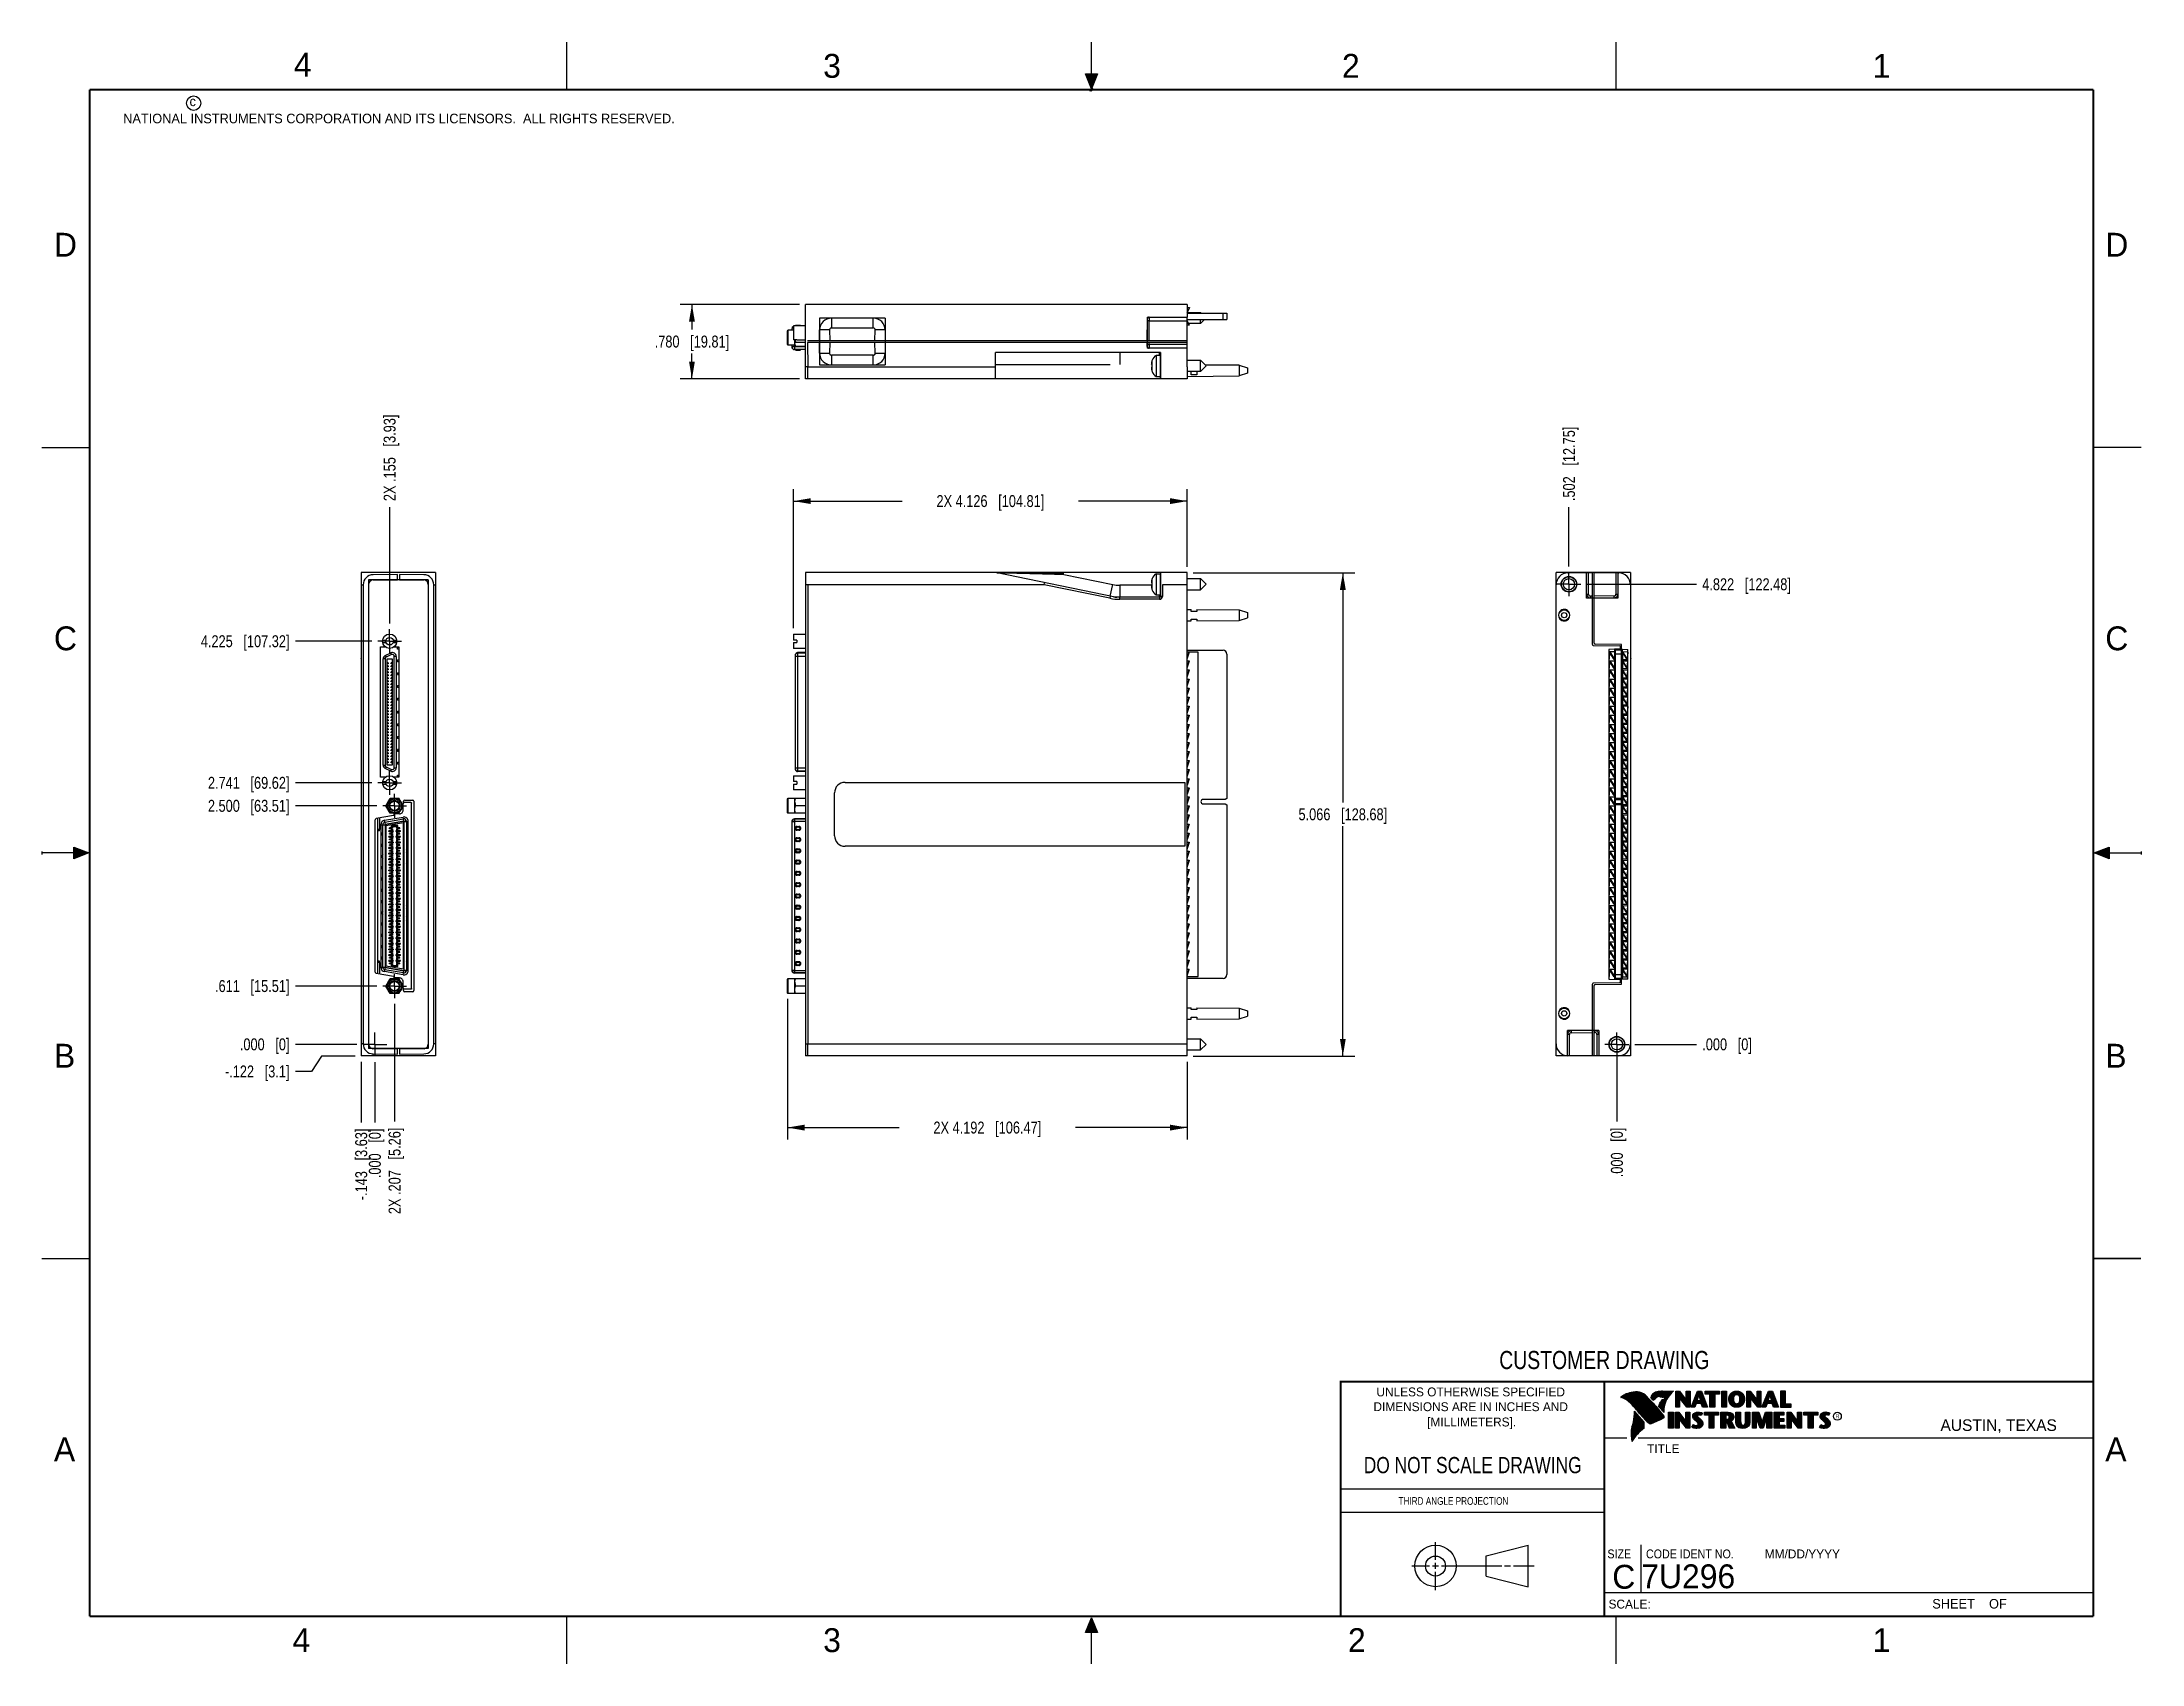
# Model space of a CAD drawing. Header units: inches. Extents: x 0 to 22, y 0 to 17.
import ezdxf

# ---------------------------------------------------------------- set-up
doc = ezdxf.new("R2010")
doc.units = ezdxf.units.IN
doc.header["$LTSCALE"] = 1.21
doc.header["$MEASUREMENT"] = 0
doc.linetypes.add('CENTER', pattern=[0.6, 0.375, -0.075, 0.075, -0.075])
doc.layers.get('0').update_dxf_attribs({"linetype": 'CONTINUOUS'})
doc.layers.add('DEFAULT_1', color=7, linetype='CENTER')
doc.layers.add('DIMENSIONS', color=7, linetype='CONTINUOUS')
doc.styles.get("Standard").update_dxf_attribs({"font": 'txt', "width": 0.8})
doc.styles.add('TEXTSTYLE_2', font='txt')
doc.styles.add('TEXTSTYLE_3', font='txt', dxfattribs={"width": 0.9})
doc.dimstyles.new('DIMSTYLE_1', dxfattribs={"dimtxt": 0.125, "dimasz": 0.18, "dimexe": 0.18, "dimexo": 0.0625, "dimgap": 0.09, "dimtad": 0, "dimtih": 1, "dimtoh": 1, "dimdec": 3, "dimzin": 4, "dimdsep": 46, "dimtxsty": 'STANDARD', "dimblk": '_FILLED', "dimblk1": '_FILLED', "dimblk2": '_FILLED', "dimcen": 0.09, "dimadec": 0, "dimazin": 0, "dimtp": 0.01, "dimtm": 0.01, "dimtfac": 1, "dimtdec": 3, "dimtofl": 0, "dimtmove": 0, "dimatfit": 3, "dimldrblk": '_FILLED', "dimfxl": 1, "dimtolj": 1, "dimtzin": 4, "dimarcsym": 0})
doc.dimstyles.new('DIMSTYLE_2', dxfattribs={"dimtxt": 0.125, "dimasz": 0.18, "dimexe": 0.18, "dimexo": 0.0625, "dimgap": 0.09, "dimtad": 0, "dimtih": 1, "dimtoh": 1, "dimdec": 3, "dimzin": 4, "dimdsep": 46, "dimtxsty": 'STANDARD', "dimblk": '_FILLED', "dimblk1": '_FILLED', "dimblk2": '_FILLED', "dimcen": 0.09, "dimadec": 0, "dimazin": 0, "dimtp": 0.01, "dimtm": 0.01, "dimtfac": 1, "dimtdec": 3, "dimtofl": 0, "dimtmove": 0, "dimatfit": 3, "dimldrblk": '_FILLED', "dimfxl": 1, "dimtolj": 1, "dimtzin": 4, "dimarcsym": 0})

msp = doc.modelspace()

# ---------------------------------------------------------------- texts
at = {"color": 2, "linetype": 'CONTINUOUS', "line_spacing_factor": 0.9}
for s, insert, char_height, width, attachment_point, style in [('4', (2.64, 16.8869), 0.25, 0.25, 1, 'TEXTSTYLE_2'), ('3', (8.1875, 16.875), 0.25, 0.25, 1, 'TEXTSTYLE_2'), ('2', (13.625, 16.875), 0.25, 0.25, 1, 'TEXTSTYLE_2'), ('1', (19.1875, 16.875), 0.25, 0.25, 1, 'TEXTSTYLE_2'), ('c', (1.5463, 16.428), 0.1, 0.1, 1, 'TEXTSTYLE_2'), ('NATIONAL INSTRUMENTS CORPORATION AND ITS LICENSORS.  ALL RIGHTS RESERVED.', (0.851, 16.2482), 0.1, 7.3, 1, 'TEXTSTYLE_2'), ('D', (0.125, 15), 0.25, 0.25, 1, 'TEXTSTYLE_2'), ('D', (21.625, 15), 0.25, 0.25, 1, 'TEXTSTYLE_2'), ('C', (0.125, 10.875), 0.25, 0.25, 1, 'TEXTSTYLE_2'), ('C', (21.625, 10.875), 0.25, 0.25, 1, 'TEXTSTYLE_2'), ('B', (0.125, 6.5), 0.25, 0.25, 1, 'TEXTSTYLE_2'), ('B', (21.625, 6.5), 0.25, 0.25, 1, 'TEXTSTYLE_2'), ('UNLESS OTHERWISE SPECIFIED', (14.9742, 2.8979), 0.093, 2.418, 2, 'TEXTSTYLE_2'), ('DIMENSIONS ARE IN INCHES AND', (14.9742, 2.7431), 0.093, 2.604, 2, 'TEXTSTYLE_2'), ('[MILLIMETERS].', (14.9844, 2.5829), 0.093, 1.302, 2, 'TEXTSTYLE_2'), ('R', (18.7972, 2.6166), 0.0418, 0.041753, 1, 'TEXTSTYLE_2'), ('AUSTIN, TEXAS', (19.898, 2.5642), 0.121576, 1.580488, 1, 'TEXTSTYLE_2'), ('A', (0.125, 2.375), 0.25, 0.25, 1, 'TEXTSTYLE_2'), ('TITLE', (16.8235, 2.303), 0.093, 0.465, 1, 'TEXTSTYLE_2'), ('A', (21.625, 2.375), 0.25, 0.25, 1, 'TEXTSTYLE_2'), ('SIZE', (16.407, 1.2002), 0.093, 0.3348, 1, 'TEXTSTYLE_3'), ('CODE IDENT NO.', (16.8114, 1.2002), 0.093, 1.1718, 1, 'TEXTSTYLE_3'), ('MM/DD/YYYY', (18.0565, 1.2002), 0.093, 0.93, 1, 'TEXTSTYLE_2'), ('SCALE:', (16.4187, 0.6745), 0.093, 0.558, 1, 'TEXTSTYLE_2'), ('SHEET    OF', (19.8121, 0.6815), 0.1, 1.1, 1, 'TEXTSTYLE_2'), ('4', (2.625, 0.375), 0.25, 0.25, 1, 'TEXTSTYLE_2'), ('3', (8.1875, 0.375), 0.25, 0.25, 1, 'TEXTSTYLE_2'), ('2', (13.6875, 0.375), 0.25, 0.25, 1, 'TEXTSTYLE_2'), ('1', (19.1875, 0.375), 0.25, 0.25, 1, 'TEXTSTYLE_2')]:
    msp.add_mtext(s, dxfattribs=dict(at, insert=insert, char_height=char_height, width=width, attachment_point=attachment_point, style=style))
at = {"color": 7, "linetype": 'CONTINUOUS', "attachment_point": 2, "line_spacing_factor": 0.9}
for s, insert, char_height, width in [('CUSTOMER DRAWING', (16.3742, 3.2811), 0.19, 2.432), ('DO NOT SCALE DRAWING', (14.9953, 2.1698), 0.17, 2.72)]:
    msp.add_mtext(s, dxfattribs=dict(at, insert=insert, char_height=char_height, width=width))
at = {"color": 2, "linetype": 'CONTINUOUS', "insert": (14.2178, 1.7486), "char_height": 0.08, "width": 1.408, "attachment_point": 1, "line_spacing_factor": 0.9}
msp.add_mtext('THIRD ANGLE PROJECTION', dxfattribs=at)
at = {"color": 7, "linetype": 'CONTINUOUS', "char_height": 0.25, "line_spacing_factor": 0.9, "style": 'TEXTSTYLE_2'}
for s, insert, width, attachment_point in [('C', (16.5785, 1.0393), 0.25, 2), ('7U296', (16.7614, 1.0441), 1.25, 1)]:
    msp.add_mtext(s, dxfattribs=dict(at, insert=insert, width=width, attachment_point=attachment_point))

# ---------------------------------------------------------------- blocks, each defined once
blk = doc.blocks.new('_FILLED')
at = {"color": 0, "linetype": 'BYBLOCK'}
blk.add_solid([(0, 0), (-1, 0.17), (-1, -0.17)], dxfattribs=at)
blk = doc.blocks.new('*D0')
at = {"layer": 'DIMENSIONS', "color": 2, "linetype": 'CONTINUOUS'}
for p, q in [((7.941, 14.25), (6.687, 14.25)), ((6.812, 14.25), (6.812, 13.985)), ((6.812, 13.47), (6.812, 13.735)), ((7.941, 13.47), (6.687, 13.47))]:
    blk.add_line(p, q, dxfattribs=at)
at = {"layer": 'DIMENSIONS', "color": 2, "linetype": 'CONTINUOUS', "xscale": 0.18, "yscale": 0.18, "zscale": 0.18}
for p, rotation in [((6.812, 14.25), 90), ((6.812, 13.47), 270)]:
    blk.add_blockref('_FILLED', p, dxfattribs=dict(at, rotation=rotation))
at = {"layer": 'DIMENSIONS', "color": 2, "linetype": 'CONTINUOUS', "insert": (6.812, 13.923), "char_height": 0.125, "width": 1.225, "attachment_point": 2, "line_spacing_factor": 0.9}
blk.add_mtext('.780{\\Ftxt.shx;\\W1.000000;\\H0.125000; }[19.81]', dxfattribs=at)
blk = doc.blocks.new('*D1')
at = {"layer": 'DIMENSIONS', "color": 2, "linetype": 'CONTINUOUS'}
for p, q in [((2.825, 6.21), (2.656, 6.21)), ((2.93, 6.372), (2.825, 6.21)), ((3.283, 6.372), (2.93, 6.372))]:
    blk.add_line(p, q, dxfattribs=at)
at = {"layer": 'DIMENSIONS', "color": 2, "linetype": 'CONTINUOUS', "insert": (2.594, 6.273), "char_height": 0.125, "width": 1.125, "attachment_point": 3, "line_spacing_factor": 0.9}
blk.add_mtext('-.122{\\Ftxt.shx;\\W1.000000;\\H0.125000; }[3.1]', dxfattribs=at)
blk = doc.blocks.new('*D2')
at = {"layer": 'DIMENSIONS', "color": 2, "linetype": 'CONTINUOUS'}
blk.add_line((3.301, 6.494), (2.656, 6.494), dxfattribs=at)
at = {"layer": 'DIMENSIONS', "color": 2, "linetype": 'CONTINUOUS', "insert": (2.594, 6.557), "char_height": 0.125, "width": 0.825, "attachment_point": 3, "line_spacing_factor": 0.9}
blk.add_mtext('.000{\\Ftxt.shx;\\W1.000000;\\H0.125000; }[0]', dxfattribs=at)
blk = doc.blocks.new('*D3')
at = {"layer": 'DIMENSIONS', "color": 2, "linetype": 'CONTINUOUS'}
blk.add_line((3.508, 7.105), (2.656, 7.105), dxfattribs=at)
at = {"layer": 'DIMENSIONS', "color": 2, "linetype": 'CONTINUOUS', "insert": (2.594, 7.168), "char_height": 0.125, "width": 1.225, "attachment_point": 3, "line_spacing_factor": 0.9}
blk.add_mtext('.611{\\Ftxt.shx;\\W1.000000;\\H0.125000; }[15.51]', dxfattribs=at)
blk = doc.blocks.new('*D4')
at = {"layer": 'DIMENSIONS', "color": 2, "linetype": 'CONTINUOUS'}
blk.add_line((3.508, 8.995), (2.656, 8.995), dxfattribs=at)
at = {"layer": 'DIMENSIONS', "color": 2, "linetype": 'CONTINUOUS', "insert": (2.594, 9.057), "char_height": 0.125, "width": 1.325, "attachment_point": 3, "line_spacing_factor": 0.9}
blk.add_mtext('2.500{\\Ftxt.shx;\\W1.000000;\\H0.125000; }[63.51]', dxfattribs=at)
blk = doc.blocks.new('*D5')
at = {"layer": 'DIMENSIONS', "color": 2, "linetype": 'CONTINUOUS'}
blk.add_line((3.456, 9.235), (2.656, 9.235), dxfattribs=at)
at = {"layer": 'DIMENSIONS', "color": 2, "linetype": 'CONTINUOUS', "insert": (2.594, 9.298), "char_height": 0.125, "width": 1.325, "attachment_point": 3, "line_spacing_factor": 0.9}
blk.add_mtext('2.741{\\Ftxt.shx;\\W1.000000;\\H0.125000; }[69.62]', dxfattribs=at)
blk = doc.blocks.new('*D6')
at = {"layer": 'DIMENSIONS', "color": 2, "linetype": 'CONTINUOUS'}
blk.add_line((3.456, 10.719), (2.656, 10.719), dxfattribs=at)
at = {"layer": 'DIMENSIONS', "color": 2, "linetype": 'CONTINUOUS', "insert": (2.594, 10.782), "char_height": 0.125, "width": 1.425, "attachment_point": 3, "line_spacing_factor": 0.9}
blk.add_mtext('4.225{\\Ftxt.shx;\\W1.000000;\\H0.125000; }[107.32]', dxfattribs=at)
blk = doc.blocks.new('*D7')
at = {"layer": 'DIMENSIONS', "color": 2, "linetype": 'CONTINUOUS'}
blk.add_line((3.346, 6.31), (3.346, 5.674), dxfattribs=at)
at = {"layer": 'DIMENSIONS', "color": 2, "linetype": 'CONTINUOUS', "insert": (3.283, 5.612), "char_height": 0.125, "width": 1.225, "attachment_point": 3, "rotation": 90, "line_spacing_factor": 0.9}
blk.add_mtext('-.143{\\Ftxt.shx;\\W1.000000;\\H0.125000; }[3.63]', dxfattribs=at)
blk = doc.blocks.new('*D8')
at = {"layer": 'DIMENSIONS', "color": 2, "linetype": 'CONTINUOUS'}
blk.add_line((3.489, 6.307), (3.489, 5.674), dxfattribs=at)
at = {"layer": 'DIMENSIONS', "color": 2, "linetype": 'CONTINUOUS', "insert": (3.426, 5.612), "char_height": 0.125, "width": 0.825, "attachment_point": 3, "rotation": 90, "line_spacing_factor": 0.9}
blk.add_mtext('.000{\\Ftxt.shx;\\W1.000000;\\H0.125000; }[0]', dxfattribs=at)
blk = doc.blocks.new('*D9')
at = {"layer": 'DIMENSIONS', "color": 2, "linetype": 'CONTINUOUS'}
blk.add_line((3.696, 6.918), (3.696, 5.685), dxfattribs=at)
at = {"layer": 'DIMENSIONS', "color": 2, "linetype": 'CONTINUOUS', "insert": (3.633, 5.622), "char_height": 0.125, "width": 1.425, "attachment_point": 3, "rotation": 90, "line_spacing_factor": 0.9}
blk.add_mtext('2X .207{\\Ftxt.shx;\\W1.000000;\\H0.125000; }[5.26]', dxfattribs=at)
blk = doc.blocks.new('*D10')
at = {"layer": 'DIMENSIONS', "color": 2, "linetype": 'CONTINUOUS'}
blk.add_line((3.644, 10.907), (3.644, 12.126), dxfattribs=at)
at = {"layer": 'DIMENSIONS', "color": 2, "linetype": 'CONTINUOUS', "insert": (3.581, 12.188), "char_height": 0.125, "width": 1.425, "attachment_point": 1, "rotation": 90, "line_spacing_factor": 0.9}
blk.add_mtext('2X .155{\\Ftxt.shx;\\W1.000000;\\H0.125000; }[3.93]', dxfattribs=at)
blk = doc.blocks.new('*D11')
at = {"layer": 'DIMENSIONS', "color": 2, "linetype": 'CONTINUOUS'}
for p, q in [((12.066, 11.438), (13.759, 11.438)), ((13.634, 11.438), (13.634, 9.03)), ((13.634, 6.372), (13.634, 8.78)), ((12.066, 6.372), (13.759, 6.372))]:
    blk.add_line(p, q, dxfattribs=at)
at = {"layer": 'DIMENSIONS', "color": 2, "linetype": 'CONTINUOUS', "xscale": 0.18, "yscale": 0.18, "zscale": 0.18}
for p, rotation in [((13.634, 11.438), 90), ((13.634, 6.372), 270)]:
    blk.add_blockref('_FILLED', p, dxfattribs=dict(at, rotation=rotation))
at = {"layer": 'DIMENSIONS', "color": 2, "linetype": 'CONTINUOUS', "insert": (13.634, 8.968), "char_height": 0.125, "width": 1.425, "attachment_point": 2, "line_spacing_factor": 0.9}
blk.add_mtext('5.066{\\Ftxt.shx;\\W1.000000;\\H0.125000; }[128.68]', dxfattribs=at)
blk = doc.blocks.new('*D12')
at = {"layer": 'DIMENSIONS', "color": 2, "linetype": 'CONTINUOUS'}
for p, q in [((7.812, 6.97), (7.812, 5.497)), ((12.004, 6.31), (12.004, 5.497)), ((7.812, 5.622), (8.983, 5.622)), ((12.004, 5.622), (10.833, 5.622))]:
    blk.add_line(p, q, dxfattribs=at)
at = {"layer": 'DIMENSIONS', "color": 2, "linetype": 'CONTINUOUS', "xscale": 0.18, "yscale": 0.18, "zscale": 0.18, "rotation": 180}
blk.add_blockref('_FILLED', (7.812, 5.622), dxfattribs=at)
at = {"layer": 'DIMENSIONS', "color": 2, "linetype": 'CONTINUOUS', "xscale": 0.18, "yscale": 0.18, "zscale": 0.18}
blk.add_blockref('_FILLED', (12.004, 5.622), dxfattribs=at)
at = {"layer": 'DIMENSIONS', "color": 2, "linetype": 'CONTINUOUS', "insert": (9.908, 5.685), "char_height": 0.125, "width": 1.725, "attachment_point": 2, "line_spacing_factor": 0.9}
blk.add_mtext('2X 4.192{\\Ftxt.shx;\\W1.000000;\\H0.125000; }[106.47]', dxfattribs=at)
blk = doc.blocks.new('*D13')
at = {"layer": 'DIMENSIONS', "color": 2, "linetype": 'CONTINUOUS'}
for p, q in [((7.877, 10.857), (7.877, 12.313)), ((7.877, 12.188), (9.015, 12.188)), ((12.004, 12.188), (10.865, 12.188)), ((12.004, 11.501), (12.004, 12.313))]:
    blk.add_line(p, q, dxfattribs=at)
at = {"layer": 'DIMENSIONS', "color": 2, "linetype": 'CONTINUOUS', "xscale": 0.18, "yscale": 0.18, "zscale": 0.18, "rotation": 180}
blk.add_blockref('_FILLED', (7.877, 12.188), dxfattribs=at)
at = {"layer": 'DIMENSIONS', "color": 2, "linetype": 'CONTINUOUS', "xscale": 0.18, "yscale": 0.18, "zscale": 0.18}
blk.add_blockref('_FILLED', (12.004, 12.188), dxfattribs=at)
at = {"layer": 'DIMENSIONS', "color": 2, "linetype": 'CONTINUOUS', "insert": (9.94, 12.251), "char_height": 0.125, "width": 1.725, "attachment_point": 2, "line_spacing_factor": 0.9}
blk.add_mtext('2X 4.126{\\Ftxt.shx;\\W1.000000;\\H0.125000; }[104.81]', dxfattribs=at)
blk = doc.blocks.new('*D14')
at = {"layer": 'DIMENSIONS', "color": 2, "linetype": 'CONTINUOUS'}
blk.add_line((16.192, 11.316), (17.339, 11.316), dxfattribs=at)
at = {"layer": 'DIMENSIONS', "color": 2, "linetype": 'CONTINUOUS', "insert": (17.401, 11.379), "char_height": 0.125, "width": 1.425, "attachment_point": 1, "line_spacing_factor": 0.9}
blk.add_mtext('4.822{\\Ftxt.shx;\\W1.000000;\\H0.125000; }[122.48]', dxfattribs=at)
blk = doc.blocks.new('*D15')
at = {"layer": 'DIMENSIONS', "color": 2, "linetype": 'CONTINUOUS'}
blk.add_line((16.694, 6.494), (17.339, 6.494), dxfattribs=at)
at = {"layer": 'DIMENSIONS', "color": 2, "linetype": 'CONTINUOUS', "insert": (17.401, 6.557), "char_height": 0.125, "width": 0.825, "attachment_point": 1, "line_spacing_factor": 0.9}
blk.add_mtext('.000{\\Ftxt.shx;\\W1.000000;\\H0.125000; }[0]', dxfattribs=at)
blk = doc.blocks.new('*D16')
at = {"layer": 'DIMENSIONS', "color": 2, "linetype": 'CONTINUOUS'}
blk.add_line((16.004, 11.504), (16.004, 12.126), dxfattribs=at)
at = {"layer": 'DIMENSIONS', "color": 2, "linetype": 'CONTINUOUS', "insert": (15.942, 12.188), "char_height": 0.125, "width": 1.225, "attachment_point": 1, "rotation": 90, "line_spacing_factor": 0.9}
blk.add_mtext('.502{\\Ftxt.shx;\\W1.000000;\\H0.125000; }[12.75]', dxfattribs=at)
blk = doc.blocks.new('*D17')
at = {"layer": 'DIMENSIONS', "color": 2, "linetype": 'CONTINUOUS'}
blk.add_line((16.506, 6.432), (16.506, 5.685), dxfattribs=at)
at = {"layer": 'DIMENSIONS', "color": 2, "linetype": 'CONTINUOUS', "insert": (16.444, 5.622), "char_height": 0.125, "width": 0.825, "attachment_point": 3, "rotation": 90, "line_spacing_factor": 0.9}
blk.add_mtext('.000{\\Ftxt.shx;\\W1.000000;\\H0.125000; }[0]', dxfattribs=at)

# ---------------------------------------------------------------- dimensions: what is measured, and where the dimension line sits
at = {"layer": 'DIMENSIONS', "color": 2, "linetype": 'CONTINUOUS'}
for base, p1, p2, picture, middle in [((6.812, 14.2505), (7.9411, 13.4705), (7.9411, 14.2505), '*D0', (6.687, 13.8605)), ((13.6336, 11.4385), (12.0661, 6.3725), (12.0661, 11.4385), '*D11', (13.4836, 8.9055))]:
    dim = msp.add_linear_dim(base=base, p1=p1, p2=p2, angle=90, dimstyle='DIMSTYLE_1', dxfattribs=at)
    dim.commit()
    dim.dimension.update_dxf_attribs({"geometry": picture, "text_midpoint": middle, "dimtype": 160})
for feature_location, offset, dtype, origin, text, picture, middle in [((3.6437, 10.9071), (0, 1.2189), 1, (3.4889, 10.8446), '2X <>', '*D10', (3.6437, 12.901)), ((3.6958, 6.9176), (0, -1.2326), 1, (3.4889, 6.9801), '2X <>', '*D9', (3.8079, 4.7312)), ((3.2834, 6.3725), (-0.627, -0.1624), 0, (3.3638, 6.4945), '-<>', '*D1', (1.8314, 6.2101)), ((3.3459, 6.31), (0, -0.6358), 1, (3.4889, 6.3694), '-<>', '*D7', (3.458, 4.8257))]:
    dim = msp.add_ordinate_dim(feature_location=feature_location, offset=offset, dtype=dtype, origin=origin, text=text, dimstyle='DIMSTYLE_2', dxfattribs=at)
    dim.commit()
    dim.dimension.update_dxf_attribs({"geometry": picture, "text_midpoint": middle})
for feature_location, offset, dtype, origin, picture, middle in [((16.0041, 11.5041), (0, 0.6219), 1, (16.5061, 6.4945), '*D16', (16.0041, 12.801)), ((16.1917, 11.3165), (1.1469, 0), 0, (16.6312, 6.4945), '*D14', (18.1136, 11.3165)), ((3.4561, 10.7195), (-0.7997, 0), 0, (3.5186, 6.4945), '*D6', (1.5814, 10.7195)), ((3.4561, 9.2352), (-0.7997, 0), 0, (3.5186, 6.4945), '*D5', (1.6314, 9.2352)), ((3.50824, 8.99497), (-0.8518, 0), 0, (3.57074, 6.49449), '*D4', (1.63144, 8.99497)), ((3.5082, 7.1052), (-0.8518, 0), 0, (3.5707, 6.4945), '*D3', (1.7314, 7.1052)), ((3.3013438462, 6.4944915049), (-0.6449, 0), 0, (3.3638438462, 6.4944915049), '*D2', (1.9314438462, 6.4944915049)), ((16.5061259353, 6.4319915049), (0, -0.747), 1, (16.5061259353, 6.4944915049), '*D17', (16.6181443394, 4.986492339)), ((16.6937259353, 6.4944915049), (0.6449, 0), 0, (16.6312259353, 6.4944915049), '*D15', (17.8136259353, 6.4944915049)), ((3.4889438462, 6.3068915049), (0, -0.6326898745), 1, (3.4889438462, 6.3693915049), '*D8', (3.6009622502, 4.9757024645))]:
    dim = msp.add_ordinate_dim(feature_location=feature_location, offset=offset, dtype=dtype, origin=origin, dimstyle='DIMSTYLE_2', dxfattribs=at)
    dim.commit()
    dim.dimension.update_dxf_attribs({"geometry": picture, "text_midpoint": middle})
for base, p1, p2, picture, middle in [((7.8774, 12.1885), (12.0036, 11.501), (7.8774, 10.8568), '*D13', (9.8405, 12.1885)), ((7.812, 5.6225), (12.0036, 6.31), (7.812, 6.9699), '*D12', (9.8078, 5.6225))]:
    dim = msp.add_linear_dim(base=base, p1=p1, p2=p2, angle=180, text='2X <>', dimstyle='DIMSTYLE_1', dxfattribs=at)
    dim.commit()
    dim.dimension.update_dxf_attribs({"geometry": picture, "text_midpoint": middle, "dimtype": 160})

# ---------------------------------------------------------------- hatches: boundary and pattern name
at = {"linetype": 'CONTINUOUS'}
for points in [[(11, 16.51), (10.9375, 16.6663), (11.0625, 16.6663)], [(0.3337, 8.5625), (0.49, 8.5), (0.3337, 8.4375)], [(21.6663, 8.5625), (21.6663, 8.4375), (21.51, 8.5)], [(10.9375, 0.3287), (11, 0.485), (11.0625, 0.3287)]]:
    msp.add_hatch(color=2, dxfattribs=at).paths.add_polyline_path(points)

# ---------------------------------------------------------------- linework, layer by layer
at = {"color": 2, "linetype": 'CONTINUOUS'}
for p, q in [((5.5, 16.5), (5.5, 17)), ((11, 16.485), (11, 17)), ((16.5, 16.5), (16.5, 17)), ((11, 16.51), (10.9375, 16.6663)), ((10.9375, 16.6663), (11.0625, 16.6663)), ((11.015, 16.515), (10.985, 16.485)), ((10.985, 16.485), (11, 16.515)), ((11.0625, 16.6663), (11, 16.51)), ((11, 16.485), (11.015, 16.515)), ((0, 12.75), (0.5, 12.75)), ((22, 12.75), (21.5, 12.75)), ((0, 8.515), (0, 8.485)), ((0.49, 8.5), (0, 8.5)), ((0.3337, 8.4375), (0.3337, 8.5625)), ((0.3337, 8.5625), (0.49, 8.5)), ((0.49, 8.5), (0.3337, 8.4375)), ((21.51, 8.5), (21.6663, 8.5625)), ((21.51, 8.5), (22, 8.5)), ((21.6663, 8.4375), (21.51, 8.5)), ((21.6663, 8.5625), (21.6663, 8.4375)), ((22, 8.515), (22, 8.485)), ((0, 4.25), (0.5, 4.25)), ((16.375, 2.96), (21.5, 2.96)), ((16.5578, 2.796), (16.5578, 2.7989)), ((16.5646, 2.7936), (16.5646, 2.8033)), ((16.5714, 2.7909), (16.5714, 2.8075)), ((16.5782, 2.788), (16.5782, 2.8116)), ((16.5851, 2.7849), (16.5851, 2.8154)), ((16.5919, 2.7815), (16.5919, 2.819)), ((16.5987, 2.7778), (16.5987, 2.8221)), ((16.6055, 2.7738), (16.6055, 2.8249)), ((16.6124, 2.7696), (16.6124, 2.8276)), ((16.6192, 2.765), (16.6192, 2.8301)), ((16.626, 2.7601), (16.626, 2.8325)), ((16.6329, 2.7549), (16.6329, 2.8347)), ((16.6397, 2.7492), (16.6397, 2.8367)), ((16.6465, 2.7431), (16.6465, 2.8386)), ((16.6533, 2.7366), (16.6533, 2.8403)), ((16.6602, 2.7295), (16.6602, 2.8419)), ((16.667, 2.7221), (16.667, 2.8435)), ((16.6738, 2.7146), (16.6738, 2.8449)), ((16.6806, 2.707), (16.6806, 2.8459)), ((16.6875, 2.6995), (16.6875, 2.8467)), ((16.7939, 2.533), (16.6919, 2.6489)), ((16.6943, 2.6918), (16.6943, 2.8472)), ((16.7011, 2.6841), (16.7011, 2.8474)), ((16.708, 2.6764), (16.708, 2.8474)), ((16.7148, 2.6685), (16.7148, 2.847)), ((16.7216, 2.6607), (16.7216, 2.8465)), ((16.7284, 2.6527), (16.7284, 2.8456)), ((16.7353, 2.6447), (16.7353, 2.8445)), ((16.7421, 2.6366), (16.7421, 2.8431)), ((16.7489, 2.6285), (16.7489, 2.8417)), ((16.7557, 2.6204), (16.7557, 2.84)), ((16.7626, 2.6125), (16.7626, 2.8378)), ((16.7694, 2.6046), (16.7694, 2.8352)), ((16.7762, 2.5968), (16.7762, 2.8321)), ((16.7831, 2.5891), (16.7831, 2.8284)), ((16.7899, 2.5815), (16.7899, 2.8242)), ((16.7967, 2.5739), (16.7967, 2.8193)), ((16.8035, 2.5665), (16.8035, 2.8136)), ((16.8104, 2.5591), (16.8104, 2.807)), ((16.8172, 2.5519), (16.8172, 2.7996)), ((16.824, 2.5447), (16.824, 2.7924)), ((16.8308, 2.5375), (16.8308, 2.7853)), ((16.8377, 2.5314), (16.8377, 2.7781)), ((16.8445, 2.5262), (16.8445, 2.7709)), ((16.8513, 2.523), (16.8513, 2.7637)), ((16.8581, 2.5224), (16.8581, 2.7565)), ((16.8864, 2.7664), (16.8632, 2.7937)), ((16.865, 2.5241), (16.865, 2.7493)), ((16.8877, 2.7723), (16.8682, 2.7952)), ((16.8718, 2.791), (16.8718, 2.8085)), ((16.8718, 2.527), (16.8718, 2.7421)), ((16.8786, 2.783), (16.8786, 2.8206)), ((16.8786, 2.5298), (16.8786, 2.7348)), ((16.8855, 2.7749), (16.8855, 2.8281)), ((16.8855, 2.5327), (16.8855, 2.727)), ((16.8923, 2.7747), (16.8923, 2.8335)), ((16.8923, 2.5356), (16.8923, 2.7187)), ((16.8991, 2.7788), (16.8991, 2.8375)), ((16.8991, 2.5385), (16.8991, 2.7104)), ((16.9059, 2.7837), (16.9059, 2.8408)), ((16.9059, 2.5415), (16.9059, 2.7022)), ((16.9128, 2.7896), (16.9128, 2.8436)), ((16.9128, 2.5446), (16.9128, 2.6939)), ((16.9196, 2.7966), (16.9196, 2.8459)), ((16.9196, 2.5477), (16.9196, 2.6856)), ((16.9264, 2.8018), (16.9264, 2.8477)), ((16.9264, 2.5508), (16.9264, 2.6774)), ((16.9332, 2.8053), (16.9332, 2.849)), ((16.9332, 2.554), (16.9332, 2.6691)), ((16.9401, 2.8077), (16.9401, 2.8499)), ((16.9401, 2.5573), (16.9401, 2.6608)), ((16.9616, 2.6797), (16.9434, 2.7005)), ((16.9469, 2.8082), (16.9469, 2.8509)), ((16.9469, 2.5606), (16.9469, 2.6526)), ((16.9653, 2.6828), (16.9492, 2.7013)), ((16.9537, 2.8069), (16.9537, 2.8518)), ((16.9537, 2.696), (16.9537, 2.7109)), ((16.9537, 2.5639), (16.9537, 2.6443)), ((16.9606, 2.8048), (16.9606, 2.8525)), ((16.9606, 2.6882), (16.9606, 2.7266)), ((16.9674, 2.8034), (16.9674, 2.8531)), ((16.9674, 2.6802), (16.9674, 2.7444)), ((16.9742, 2.8027), (16.9742, 2.8536)), ((16.9742, 2.672), (16.9742, 2.7568)), ((16.981, 2.8023), (16.981, 2.854)), ((16.981, 2.664), (16.981, 2.7634)), ((16.9838, 2.8589), (17.0997, 2.8607)), ((16.9839, 2.8541), (17.087, 2.8557)), ((16.9879, 2.802), (16.9879, 2.8542)), ((16.9879, 2.6563), (16.9879, 2.7665)), ((16.999, 2.637), (16.9946, 2.6418)), ((16.9947, 2.8019), (16.9947, 2.8543)), ((16.9947, 2.6748), (16.9947, 2.7683)), ((17.0015, 2.8005), (17.0015, 2.8544)), ((17.0015, 2.7195), (17.0015, 2.7694)), ((17.0083, 2.7963), (17.0083, 2.8545)), ((17.0083, 2.7388), (17.0083, 2.7698)), ((17.0152, 2.755), (17.0152, 2.8546)), ((17.022, 2.7691), (17.022, 2.8547)), ((17.0288, 2.7817), (17.0288, 2.8548)), ((17.0357, 2.7931), (17.0357, 2.8549)), ((17.0425, 2.8035), (17.0425, 2.855)), ((17.0493, 2.8131), (17.0493, 2.8551)), ((17.0561, 2.822), (17.0561, 2.8552)), ((17.063, 2.8303), (17.063, 2.8553)), ((17.0698, 2.8381), (17.0698, 2.8554)), ((17.0766, 2.8454), (17.0766, 2.8555)), ((17.1243, 2.8592), (17.1609, 2.8592)), ((17.1243, 2.6915), (17.1243, 2.8592)), ((17.1637, 2.6915), (17.1243, 2.6915)), ((17.1291, 2.8543), (17.1585, 2.8543)), ((17.1291, 2.6963), (17.1291, 2.8543)), ((17.1589, 2.6963), (17.1291, 2.6963)), ((17.1381, 2.6963), (17.1381, 2.8543)), ((17.1447, 2.6963), (17.1447, 2.8543)), ((17.1514, 2.6963), (17.1514, 2.8543)), ((17.1589, 2.8042), (17.1581, 2.8543)), ((17.1585, 2.8543), (17.2383, 2.7492)), ((17.2418, 2.6963), (17.1589, 2.8042)), ((17.1589, 2.8042), (17.1589, 2.6963)), ((17.1609, 2.8592), (17.2334, 2.7636)), ((17.2395, 2.6915), (17.1637, 2.7899)), ((17.1637, 2.7899), (17.1637, 2.6915)), ((17.1648, 2.7965), (17.1648, 2.8461)), ((17.1714, 2.7879), (17.1714, 2.8373)), ((17.1781, 2.7792), (17.1781, 2.8285)), ((17.1848, 2.7705), (17.1848, 2.8197)), ((17.1915, 2.7618), (17.1915, 2.8109)), ((17.1981, 2.7531), (17.1981, 2.8021)), ((17.2048, 2.7445), (17.2048, 2.7933)), ((17.2115, 2.7358), (17.2115, 2.7845)), ((17.2182, 2.7271), (17.2182, 2.7757)), ((17.2248, 2.7184), (17.2248, 2.7669)), ((17.2315, 2.7098), (17.2315, 2.7581)), ((17.2334, 2.8592), (17.2732, 2.8592)), ((17.2334, 2.7636), (17.2334, 2.8592)), ((17.2382, 2.7011), (17.2383, 2.7492)), ((17.2383, 2.8543), (17.2684, 2.8543)), ((17.2383, 2.7492), (17.2383, 2.8543)), ((17.2732, 2.6915), (17.2395, 2.6915)), ((17.2684, 2.6963), (17.2418, 2.6963)), ((17.2449, 2.6963), (17.2449, 2.8543)), ((17.2515, 2.6963), (17.2515, 2.8543)), ((17.2582, 2.6963), (17.2582, 2.8543)), ((17.2649, 2.6963), (17.2649, 2.8543)), ((17.2684, 2.8543), (17.2684, 2.6963)), ((17.2732, 2.8592), (17.2732, 2.6915)), ((17.2831, 2.6915), (17.3516, 2.8591)), ((17.3228, 2.6915), (17.2831, 2.6915)), ((17.2903, 2.6964), (17.3548, 2.8542)), ((17.3195, 2.6964), (17.2903, 2.6964)), ((17.2983, 2.6964), (17.2983, 2.7158)), ((17.3049, 2.6964), (17.3049, 2.7322)), ((17.3116, 2.6964), (17.3116, 2.7485)), ((17.3183, 2.6964), (17.3183, 2.7648)), ((17.3356, 2.7364), (17.3195, 2.6964)), ((17.3388, 2.7316), (17.3228, 2.6915)), ((17.325, 2.7101), (17.325, 2.7812)), ((17.3316, 2.7267), (17.3316, 2.7975)), ((17.394, 2.7364), (17.3356, 2.7364)), ((17.3383, 2.7364), (17.3383, 2.8138)), ((17.3905, 2.7316), (17.3388, 2.7316)), ((17.3409, 2.7533), (17.3624, 2.8228)), ((17.389, 2.7533), (17.3409, 2.7533)), ((17.345, 2.7666), (17.345, 2.8302)), ((17.345, 2.7364), (17.345, 2.7533)), ((17.3475, 2.7581), (17.3659, 2.8179)), ((17.3827, 2.7581), (17.3475, 2.7581)), ((17.3516, 2.8591), (17.3938, 2.8591)), ((17.3517, 2.7882), (17.3517, 2.8465)), ((17.3517, 2.7364), (17.3517, 2.7533)), ((17.3548, 2.8542), (17.3905, 2.8542)), ((17.3583, 2.8098), (17.3583, 2.8542)), ((17.3583, 2.7364), (17.3583, 2.7533)), ((17.3624, 2.8228), (17.3701, 2.8228)), ((17.365, 2.8228), (17.365, 2.8542)), ((17.365, 2.7364), (17.365, 2.7533)), ((17.3659, 2.8179), (17.3664, 2.8179)), ((17.3664, 2.8179), (17.3827, 2.7581)), ((17.3701, 2.8228), (17.389, 2.7533)), ((17.3717, 2.817), (17.3717, 2.8542)), ((17.3717, 2.7364), (17.3717, 2.7533)), ((17.3784, 2.7925), (17.3784, 2.8542)), ((17.3784, 2.7364), (17.3784, 2.7533)), ((17.385, 2.7679), (17.385, 2.8542)), ((17.385, 2.7364), (17.385, 2.7533)), ((17.3905, 2.8542), (17.4504, 2.6964)), ((17.4039, 2.6915), (17.3905, 2.7316)), ((17.3917, 2.7364), (17.3917, 2.851)), ((17.3938, 2.8591), (17.4574, 2.6915)), ((17.4074, 2.6964), (17.394, 2.7364)), ((17.3984, 2.7232), (17.3984, 2.8334)), ((17.4574, 2.6915), (17.4039, 2.6915)), ((17.4051, 2.7034), (17.4051, 2.8158)), ((17.4504, 2.6964), (17.4074, 2.6964)), ((17.4118, 2.6964), (17.4118, 2.7982)), ((17.4184, 2.6964), (17.4184, 2.7806)), ((17.4251, 2.6964), (17.4251, 2.763)), ((17.4318, 2.6964), (17.4318, 2.7455)), ((17.4327, 2.8591), (17.5802, 2.8591)), ((17.4327, 2.8278), (17.4327, 2.8591)), ((17.481, 2.8278), (17.4327, 2.8278)), ((17.4375, 2.8542), (17.5753, 2.8542)), ((17.4375, 2.8327), (17.4375, 2.8542)), ((17.4859, 2.8327), (17.4375, 2.8327)), ((17.4385, 2.6964), (17.4385, 2.7279)), ((17.4451, 2.8327), (17.4451, 2.8542)), ((17.4451, 2.6964), (17.4451, 2.7103)), ((17.4518, 2.8327), (17.4518, 2.8542)), ((17.4585, 2.8327), (17.4585, 2.8542)), ((17.4652, 2.8327), (17.4652, 2.8542)), ((17.4718, 2.8327), (17.4718, 2.8542)), ((17.4785, 2.8327), (17.4785, 2.8542)), ((17.481, 2.6915), (17.481, 2.8278)), ((17.5318, 2.6915), (17.481, 2.6915)), ((17.4859, 2.8327), (17.4852, 2.8542)), ((17.4859, 2.6964), (17.4859, 2.8327)), ((17.5269, 2.6964), (17.4859, 2.6964)), ((17.4919, 2.6964), (17.4919, 2.8542)), ((17.4985, 2.6964), (17.4985, 2.8542)), ((17.5052, 2.6964), (17.5052, 2.8542)), ((17.5119, 2.6964), (17.5119, 2.8542)), ((17.5186, 2.6964), (17.5186, 2.8542)), ((17.5269, 2.8327), (17.5252, 2.8542)), ((17.5753, 2.8327), (17.5269, 2.8327)), ((17.5269, 2.8327), (17.5269, 2.6964)), ((17.5802, 2.8278), (17.5318, 2.8278)), ((17.5318, 2.8278), (17.5318, 2.6915)), ((17.5319, 2.8327), (17.5319, 2.8542)), ((17.5386, 2.8327), (17.5386, 2.8542)), ((17.5453, 2.8327), (17.5453, 2.8542)), ((17.5519, 2.8327), (17.5519, 2.8542)), ((17.5586, 2.8327), (17.5586, 2.8542)), ((17.5653, 2.8327), (17.5653, 2.8542)), ((17.572, 2.8327), (17.572, 2.8542)), ((17.5753, 2.8542), (17.5753, 2.8327)), ((17.5802, 2.8591), (17.5802, 2.8278)), ((17.6059, 2.8591), (17.6565, 2.8591)), ((17.6059, 2.6915), (17.6059, 2.8591)), ((17.6565, 2.6915), (17.6059, 2.6915)), ((17.6108, 2.8542), (17.6516, 2.8542)), ((17.6108, 2.6964), (17.6108, 2.8542)), ((17.6516, 2.6964), (17.6108, 2.6964)), ((17.6187, 2.6964), (17.6187, 2.8542)), ((17.6254, 2.6964), (17.6254, 2.8542)), ((17.632, 2.6964), (17.632, 2.8542)), ((17.6387, 2.6964), (17.6387, 2.8542)), ((17.6454, 2.6964), (17.6454, 2.8542)), ((17.6516, 2.8542), (17.6516, 2.6964)), ((17.6565, 2.8591), (17.6565, 2.6915)), ((17.6849, 2.7803), (17.6851, 2.7836)), ((17.6849, 2.7769), (17.6849, 2.7803)), ((17.6849, 2.7735), (17.6849, 2.7769)), ((17.6851, 2.7701), (17.6849, 2.7735)), ((17.6851, 2.7836), (17.6853, 2.7869)), ((17.6854, 2.7668), (17.6851, 2.7701)), ((17.6853, 2.7869), (17.6857, 2.7901)), ((17.6859, 2.7634), (17.6854, 2.7668)), ((17.6857, 2.7901), (17.6862, 2.7933)), ((17.6864, 2.76), (17.6859, 2.7634)), ((17.6862, 2.7933), (17.6868, 2.7964)), ((17.687, 2.7567), (17.6864, 2.76)), ((17.6868, 2.7964), (17.6876, 2.7995)), ((17.6878, 2.7535), (17.687, 2.7567)), ((17.6876, 2.7995), (17.6884, 2.8024)), ((17.6886, 2.7503), (17.6878, 2.7535)), ((17.6884, 2.8024), (17.6893, 2.8053)), ((17.6895, 2.7471), (17.6886, 2.7503)), ((17.6893, 2.8053), (17.6904, 2.8081)), ((17.6905, 2.7441), (17.6895, 2.7471)), ((17.6904, 2.8081), (17.6915, 2.8108)), ((17.6905, 2.7441), (17.6904, 2.8081)), ((17.6917, 2.7411), (17.6905, 2.7441)), ((17.6915, 2.8108), (17.6928, 2.8135)), ((17.6929, 2.7383), (17.6917, 2.7411)), ((17.6928, 2.8135), (17.6942, 2.8161)), ((17.6942, 2.7355), (17.6929, 2.7383)), ((17.6942, 2.8161), (17.6957, 2.8186)), ((17.6956, 2.7327), (17.6942, 2.7355)), ((17.6971, 2.7301), (17.6956, 2.7327)), ((17.6957, 2.8186), (17.6973, 2.8211)), ((17.6971, 2.7301), (17.6973, 2.8211)), ((17.6987, 2.7275), (17.6971, 2.7301)), ((17.6973, 2.8211), (17.699, 2.8236)), ((17.7003, 2.725), (17.6987, 2.7275)), ((17.699, 2.8236), (17.7008, 2.826)), ((17.7021, 2.7226), (17.7003, 2.725)), ((17.7008, 2.826), (17.7028, 2.8284)), ((17.704, 2.7203), (17.7021, 2.7226)), ((17.7028, 2.8284), (17.7048, 2.8307)), ((17.704, 2.7203), (17.7048, 2.8307)), ((17.706, 2.7181), (17.704, 2.7203)), ((17.7048, 2.8307), (17.707, 2.833)), ((17.708, 2.7159), (17.706, 2.7181)), ((17.707, 2.833), (17.7092, 2.8351)), ((17.7102, 2.7138), (17.708, 2.7159)), ((17.7092, 2.8351), (17.7114, 2.8372)), ((17.7102, 2.7138), (17.7114, 2.8372)), ((17.7124, 2.7119), (17.7102, 2.7138)), ((17.7114, 2.8372), (17.7138, 2.8392)), ((17.7147, 2.71), (17.7124, 2.7119)), ((17.7138, 2.8392), (17.7162, 2.841)), ((17.717, 2.7082), (17.7147, 2.71)), ((17.7162, 2.841), (17.7186, 2.8427)), ((17.717, 2.7082), (17.7186, 2.8427)), ((17.7195, 2.7066), (17.717, 2.7082)), ((17.7186, 2.8427), (17.721, 2.8444)), ((17.722, 2.705), (17.7195, 2.7066)), ((17.721, 2.8444), (17.7235, 2.8459)), ((17.7246, 2.7036), (17.722, 2.705)), ((17.7235, 2.8459), (17.7261, 2.8472)), ((17.7246, 2.7036), (17.7235, 2.8459)), ((17.7273, 2.7022), (17.7246, 2.7036)), ((17.7261, 2.8472), (17.7287, 2.8485)), ((17.7267, 2.7789), (17.7268, 2.7812)), ((17.7267, 2.7766), (17.7267, 2.7789)), ((17.7267, 2.7743), (17.7267, 2.7766)), ((17.7268, 2.772), (17.7267, 2.7743)), ((17.7268, 2.7812), (17.7269, 2.7835)), ((17.7269, 2.7696), (17.7268, 2.772)), ((17.7269, 2.7835), (17.727, 2.7857)), ((17.727, 2.7673), (17.7269, 2.7696)), ((17.727, 2.7857), (17.7272, 2.7879)), ((17.7272, 2.765), (17.727, 2.7673)), ((17.7272, 2.7879), (17.7274, 2.79)), ((17.7274, 2.7628), (17.7272, 2.765)), ((17.7301, 2.701), (17.7273, 2.7022)), ((17.7274, 2.79), (17.7276, 2.7921)), ((17.7277, 2.7606), (17.7274, 2.7628)), ((17.7276, 2.7921), (17.7279, 2.7941)), ((17.728, 2.7584), (17.7277, 2.7606)), ((17.7279, 2.7941), (17.7282, 2.7961)), ((17.7283, 2.7563), (17.728, 2.7584)), ((17.7282, 2.7961), (17.7286, 2.798)), ((17.7287, 2.7543), (17.7283, 2.7563)), ((17.7286, 2.798), (17.729, 2.7998)), ((17.7287, 2.8485), (17.7314, 2.8497)), ((17.7291, 2.7523), (17.7287, 2.7543)), ((17.729, 2.7998), (17.7294, 2.8016)), ((17.7295, 2.7503), (17.7291, 2.7523)), ((17.7294, 2.8016), (17.7299, 2.8034)), ((17.73, 2.7485), (17.7295, 2.7503)), ((17.7299, 2.8034), (17.7304, 2.8051)), ((17.7306, 2.7466), (17.73, 2.7485)), ((17.7301, 2.701), (17.7305, 2.7469)), ((17.733, 2.6999), (17.7301, 2.701)), ((17.7304, 2.8051), (17.7309, 2.8068)), ((17.7311, 2.7449), (17.7306, 2.7466)), ((17.7309, 2.8068), (17.7316, 2.8085)), ((17.731, 2.807), (17.7314, 2.8497)), ((17.7318, 2.7431), (17.7311, 2.7449)), ((17.7314, 2.8497), (17.7342, 2.8508)), ((17.7316, 2.8085), (17.7322, 2.8101)), ((17.7324, 2.7414), (17.7318, 2.7431)), ((17.7322, 2.8101), (17.7329, 2.8117)), ((17.7331, 2.7398), (17.7324, 2.7414)), ((17.7329, 2.8117), (17.7337, 2.8133)), ((17.736, 2.6989), (17.733, 2.6999)), ((17.7339, 2.7382), (17.7331, 2.7398)), ((17.7337, 2.8133), (17.7345, 2.8149)), ((17.7347, 2.7366), (17.7339, 2.7382)), ((17.7342, 2.8508), (17.737, 2.8517)), ((17.7345, 2.8149), (17.7354, 2.8164)), ((17.7355, 2.7351), (17.7347, 2.7366)), ((17.7354, 2.8164), (17.7364, 2.8178)), ((17.7365, 2.7337), (17.7355, 2.7351)), ((17.7391, 2.698), (17.736, 2.6989)), ((17.7364, 2.8178), (17.7374, 2.8192)), ((17.7374, 2.7323), (17.7365, 2.7337)), ((17.737, 2.8517), (17.7399, 2.8526)), ((17.7374, 2.8193), (17.737, 2.8517)), ((17.7374, 2.8192), (17.7384, 2.8206)), ((17.7385, 2.7309), (17.7374, 2.7323)), ((17.7384, 2.8206), (17.7395, 2.8218)), ((17.7388, 2.698), (17.7384, 2.7309)), ((17.7396, 2.7296), (17.7385, 2.7309)), ((17.7423, 2.6972), (17.7391, 2.698)), ((17.7395, 2.8218), (17.7407, 2.823)), ((17.7408, 2.7283), (17.7396, 2.7296)), ((17.7399, 2.8526), (17.7429, 2.8534)), ((17.7407, 2.823), (17.742, 2.8241)), ((17.742, 2.7272), (17.7408, 2.7283)), ((17.742, 2.8241), (17.7432, 2.8252)), ((17.7433, 2.7261), (17.742, 2.7272)), ((17.7456, 2.6966), (17.7423, 2.6972)), ((17.7429, 2.8534), (17.7459, 2.8541)), ((17.7432, 2.8252), (17.7446, 2.8261)), ((17.7446, 2.725), (17.7433, 2.7261)), ((17.7446, 2.8261), (17.746, 2.827)), ((17.746, 2.7241), (17.7446, 2.725)), ((17.7455, 2.8267), (17.7455, 2.854)), ((17.7455, 2.6966), (17.7455, 2.7244)), ((17.7489, 2.696), (17.7456, 2.6966)), ((17.7459, 2.8541), (17.749, 2.8546)), ((17.746, 2.827), (17.7474, 2.8278)), ((17.7475, 2.7232), (17.746, 2.7241)), ((17.7474, 2.8278), (17.7488, 2.8285)), ((17.749, 2.7224), (17.7475, 2.7232)), ((17.7488, 2.8285), (17.7503, 2.8291)), ((17.7523, 2.6956), (17.7489, 2.696)), ((17.749, 2.8546), (17.7522, 2.8551)), ((17.7506, 2.7217), (17.749, 2.7224)), ((17.7503, 2.8291), (17.7519, 2.8297)), ((17.7522, 2.7212), (17.7506, 2.7217)), ((17.7519, 2.8297), (17.7535, 2.8301)), ((17.7522, 2.8551), (17.7553, 2.8554)), ((17.7522, 2.8298), (17.7522, 2.8551)), ((17.7538, 2.7207), (17.7522, 2.7212)), ((17.7522, 2.6956), (17.7522, 2.7212)), ((17.7557, 2.6953), (17.7523, 2.6956)), ((17.7535, 2.8301), (17.7551, 2.8305)), ((17.7555, 2.7203), (17.7538, 2.7207)), ((17.7551, 2.8305), (17.7567, 2.8308)), ((17.7553, 2.8554), (17.7585, 2.8556)), ((17.7572, 2.72), (17.7555, 2.7203)), ((17.7591, 2.6952), (17.7557, 2.6953)), ((17.7567, 2.8308), (17.7584, 2.8311)), ((17.7589, 2.7198), (17.7572, 2.72)), ((17.7584, 2.8311), (17.7601, 2.8312)), ((17.7585, 2.8556), (17.7616, 2.8557)), ((17.7589, 2.8311), (17.7589, 2.8556)), ((17.7606, 2.7197), (17.7589, 2.7198)), ((17.7589, 2.6952), (17.7589, 2.7198)), ((17.7625, 2.6951), (17.7591, 2.6952)), ((17.7601, 2.8312), (17.7618, 2.8312)), ((17.7624, 2.7198), (17.7606, 2.7197)), ((17.7616, 2.8557), (17.7648, 2.8556)), ((17.7618, 2.8312), (17.7636, 2.8311)), ((17.7641, 2.7199), (17.7624, 2.7198)), ((17.7659, 2.6952), (17.7625, 2.6951)), ((17.7636, 2.8311), (17.7653, 2.831)), ((17.7658, 2.7201), (17.7641, 2.7199)), ((17.7648, 2.8556), (17.768, 2.8555)), ((17.7653, 2.831), (17.767, 2.8307)), ((17.7655, 2.6952), (17.7659, 2.7201)), ((17.7675, 2.7204), (17.7658, 2.7201)), ((17.7692, 2.6953), (17.7659, 2.6952)), ((17.767, 2.8307), (17.7686, 2.8304)), ((17.7692, 2.7208), (17.7675, 2.7204)), ((17.7676, 2.8306), (17.768, 2.8555)), ((17.768, 2.8555), (17.7711, 2.8552)), ((17.7686, 2.8304), (17.7703, 2.83)), ((17.7709, 2.7213), (17.7692, 2.7208)), ((17.7724, 2.6956), (17.7692, 2.6953)), ((17.7703, 2.83), (17.7719, 2.8295)), ((17.7725, 2.7218), (17.7709, 2.7213)), ((17.7711, 2.8552), (17.7742, 2.8548)), ((17.7719, 2.8295), (17.7734, 2.8289)), ((17.7722, 2.6956), (17.7725, 2.7218)), ((17.7756, 2.6961), (17.7724, 2.6956)), ((17.7741, 2.7224), (17.7725, 2.7218)), ((17.7734, 2.8289), (17.775, 2.8283)), ((17.7739, 2.8287), (17.7742, 2.8548)), ((17.7756, 2.7231), (17.7741, 2.7224)), ((17.7742, 2.8548), (17.7773, 2.8542)), ((17.775, 2.8283), (17.7764, 2.8276)), ((17.7771, 2.7238), (17.7756, 2.7231)), ((17.7788, 2.6966), (17.7756, 2.6961)), ((17.7764, 2.8276), (17.7778, 2.8268)), ((17.7785, 2.7246), (17.7771, 2.7238)), ((17.7773, 2.8542), (17.7804, 2.8536)), ((17.7778, 2.8268), (17.7792, 2.826)), ((17.7798, 2.7255), (17.7785, 2.7246)), ((17.7819, 2.6972), (17.7788, 2.6966)), ((17.7789, 2.6966), (17.7792, 2.7251)), ((17.7792, 2.826), (17.7805, 2.8251)), ((17.7811, 2.7265), (17.7798, 2.7255)), ((17.7801, 2.8254), (17.7804, 2.8536)), ((17.7804, 2.8536), (17.7834, 2.8528)), ((17.7805, 2.8251), (17.7817, 2.8242)), ((17.7824, 2.7276), (17.7811, 2.7265)), ((17.7817, 2.8242), (17.7829, 2.8232)), ((17.785, 2.698), (17.7819, 2.6972)), ((17.7835, 2.7287), (17.7824, 2.7276)), ((17.7829, 2.8232), (17.784, 2.8221)), ((17.7834, 2.8528), (17.7864, 2.8519)), ((17.7846, 2.7299), (17.7835, 2.7287)), ((17.784, 2.8221), (17.785, 2.821)), ((17.7857, 2.7312), (17.7846, 2.7299)), ((17.785, 2.821), (17.786, 2.8198)), ((17.788, 2.6989), (17.785, 2.698)), ((17.7867, 2.7326), (17.7857, 2.7312)), ((17.786, 2.8198), (17.7869, 2.8186)), ((17.7864, 2.8519), (17.7893, 2.8509)), ((17.7867, 2.8189), (17.7864, 2.8519)), ((17.7876, 2.734), (17.7867, 2.7326)), ((17.7869, 2.8186), (17.7878, 2.8173)), ((17.7884, 2.7354), (17.7876, 2.734)), ((17.788, 2.6989), (17.7876, 2.734)), ((17.7878, 2.8173), (17.7886, 2.816)), ((17.791, 2.7), (17.788, 2.6989)), ((17.7892, 2.7369), (17.7884, 2.7354)), ((17.7886, 2.816), (17.7894, 2.8146)), ((17.79, 2.7385), (17.7892, 2.7369)), ((17.7893, 2.8509), (17.7922, 2.8498)), ((17.7894, 2.8146), (17.7901, 2.8132)), ((17.7907, 2.7401), (17.79, 2.7385)), ((17.7901, 2.8132), (17.7908, 2.8116)), ((17.7914, 2.7417), (17.7907, 2.7401)), ((17.7908, 2.8116), (17.7914, 2.8101)), ((17.7939, 2.7012), (17.791, 2.7)), ((17.7914, 2.8101), (17.7921, 2.8084)), ((17.792, 2.7434), (17.7914, 2.7417)), ((17.7926, 2.7451), (17.792, 2.7434)), ((17.7921, 2.8084), (17.7927, 2.8067)), ((17.7922, 2.8498), (17.795, 2.8486)), ((17.7927, 2.8065), (17.7922, 2.8498)), ((17.7932, 2.7469), (17.7926, 2.7451)), ((17.7927, 2.8067), (17.7932, 2.8048)), ((17.7932, 2.8048), (17.7938, 2.8029)), ((17.7938, 2.7487), (17.7932, 2.7469)), ((17.7939, 2.7012), (17.7934, 2.7475)), ((17.7938, 2.8029), (17.7943, 2.801)), ((17.7943, 2.7506), (17.7938, 2.7487)), ((17.7968, 2.7025), (17.7939, 2.7012)), ((17.7943, 2.801), (17.7948, 2.799)), ((17.7947, 2.7525), (17.7943, 2.7506)), ((17.7952, 2.7545), (17.7947, 2.7525)), ((17.7948, 2.799), (17.7952, 2.7969)), ((17.795, 2.8486), (17.7977, 2.8472)), ((17.7952, 2.7969), (17.7956, 2.7947)), ((17.7956, 2.7565), (17.7952, 2.7545)), ((17.7956, 2.7947), (17.7959, 2.7925)), ((17.7959, 2.7586), (17.7956, 2.7565)), ((17.7959, 2.7925), (17.7962, 2.7903)), ((17.7962, 2.7608), (17.7959, 2.7586)), ((17.7962, 2.7903), (17.7964, 2.7881)), ((17.7965, 2.7629), (17.7962, 2.7608)), ((17.7964, 2.7881), (17.7966, 2.7858)), ((17.7967, 2.7652), (17.7965, 2.7629)), ((17.7966, 2.7858), (17.7968, 2.7835)), ((17.7968, 2.7674), (17.7967, 2.7652)), ((17.7968, 2.7835), (17.7969, 2.7812)), ((17.7969, 2.7697), (17.7968, 2.7674)), ((17.7995, 2.7039), (17.7968, 2.7025)), ((17.7969, 2.7812), (17.797, 2.7789)), ((17.797, 2.7719), (17.7969, 2.7697)), ((17.797, 2.7789), (17.797, 2.7765)), ((17.797, 2.7765), (17.797, 2.7742)), ((17.797, 2.7742), (17.797, 2.7719)), ((17.7977, 2.8472), (17.8004, 2.8458)), ((17.7995, 2.7039), (17.8004, 2.8458)), ((17.8023, 2.7054), (17.7995, 2.7039)), ((17.8004, 2.8458), (17.8031, 2.8443)), ((17.8049, 2.707), (17.8023, 2.7054)), ((17.8031, 2.8443), (17.8056, 2.8426)), ((17.8074, 2.7088), (17.8049, 2.707)), ((17.8056, 2.8426), (17.8081, 2.8409)), ((17.8074, 2.7088), (17.8081, 2.8409)), ((17.8098, 2.7106), (17.8074, 2.7088)), ((17.8081, 2.8409), (17.8105, 2.839)), ((17.8121, 2.7125), (17.8098, 2.7106)), ((17.8105, 2.839), (17.8128, 2.8371)), ((17.8143, 2.7145), (17.8121, 2.7125)), ((17.8128, 2.8371), (17.815, 2.8351)), ((17.8143, 2.7145), (17.8128, 2.8371)), ((17.8164, 2.7166), (17.8143, 2.7145)), ((17.815, 2.8351), (17.8171, 2.833)), ((17.8184, 2.7188), (17.8164, 2.7166)), ((17.8171, 2.833), (17.8192, 2.8308)), ((17.8203, 2.721), (17.8184, 2.7188)), ((17.8192, 2.8308), (17.8211, 2.8285)), ((17.8203, 2.721), (17.8211, 2.8285)), ((17.8221, 2.7234), (17.8203, 2.721)), ((17.8211, 2.8285), (17.823, 2.8262)), ((17.8239, 2.7258), (17.8221, 2.7234)), ((17.823, 2.8262), (17.8247, 2.8238)), ((17.8255, 2.7283), (17.8239, 2.7258)), ((17.8247, 2.8238), (17.8264, 2.8214)), ((17.8271, 2.7309), (17.8255, 2.7283)), ((17.8264, 2.8214), (17.8279, 2.8189)), ((17.8271, 2.7309), (17.8279, 2.8189)), ((17.8286, 2.7335), (17.8271, 2.7309)), ((17.8279, 2.8189), (17.8294, 2.8163)), ((17.83, 2.7362), (17.8286, 2.7335)), ((17.8294, 2.8163), (17.8307, 2.8137)), ((17.8313, 2.7389), (17.83, 2.7362)), ((17.8307, 2.8137), (17.8319, 2.811)), ((17.8325, 2.7417), (17.8313, 2.7389)), ((17.8319, 2.811), (17.8331, 2.8082)), ((17.8336, 2.7446), (17.8325, 2.7417)), ((17.8331, 2.8082), (17.8341, 2.8053)), ((17.8347, 2.7475), (17.8336, 2.7446)), ((17.8341, 2.8053), (17.835, 2.8024)), ((17.8347, 2.7475), (17.8341, 2.8053)), ((17.8356, 2.7505), (17.8347, 2.7475)), ((17.835, 2.8024), (17.8359, 2.7993)), ((17.8364, 2.7535), (17.8356, 2.7505)), ((17.8359, 2.7993), (17.8366, 2.7961)), ((17.837, 2.7566), (17.8364, 2.7535)), ((17.8366, 2.7961), (17.8373, 2.7929)), ((17.8376, 2.7598), (17.837, 2.7566)), ((17.8373, 2.7929), (17.8378, 2.7896)), ((17.8381, 2.763), (17.8376, 2.7598)), ((17.8378, 2.7896), (17.8382, 2.7863)), ((17.8385, 2.7663), (17.8381, 2.763)), ((17.8382, 2.7863), (17.8386, 2.783)), ((17.8387, 2.7696), (17.8385, 2.7663)), ((17.8386, 2.783), (17.8388, 2.7796)), ((17.8388, 2.7729), (17.8387, 2.7696)), ((17.8388, 2.7796), (17.8389, 2.7762)), ((17.8389, 2.7762), (17.8388, 2.7729)), ((17.8673, 2.8592), (17.9039, 2.8592)), ((17.8673, 2.6915), (17.8673, 2.8592)), ((17.9067, 2.6915), (17.8673, 2.6915)), ((17.8721, 2.8543), (17.9015, 2.8543)), ((17.8721, 2.6963), (17.8721, 2.8543)), ((17.9019, 2.6963), (17.8721, 2.6963)), ((17.879, 2.6963), (17.879, 2.8543)), ((17.8874, 2.6963), (17.8874, 2.8543)), ((17.8941, 2.6963), (17.8941, 2.8543)), ((17.8991, 2.8543), (17.9019, 2.8042)), ((17.9015, 2.8543), (17.9813, 2.7492)), ((17.9848, 2.6963), (17.9019, 2.8042)), ((17.9019, 2.8042), (17.9019, 2.6963)), ((17.9039, 2.8592), (17.9764, 2.7636)), ((17.9057, 2.7992), (17.9057, 2.8487)), ((17.9824, 2.6915), (17.9067, 2.7899)), ((17.9067, 2.7899), (17.9067, 2.6915)), ((17.9124, 2.7905), (17.9124, 2.8399)), ((17.9191, 2.7818), (17.9191, 2.8311)), ((17.9258, 2.7731), (17.9258, 2.8223)), ((17.9324, 2.7645), (17.9324, 2.8135)), ((17.9391, 2.7558), (17.9391, 2.8047)), ((17.9458, 2.7471), (17.9458, 2.7959)), ((17.9525, 2.7384), (17.9525, 2.7871)), ((17.9591, 2.7297), (17.9591, 2.7783)), ((17.9658, 2.7211), (17.9658, 2.7695)), ((17.9725, 2.7124), (17.9725, 2.7607)), ((17.9764, 2.8592), (18.0162, 2.8592)), ((17.9764, 2.7636), (17.9764, 2.8592)), ((17.9792, 2.7037), (17.9813, 2.7492)), ((17.9813, 2.8543), (18.0114, 2.8543)), ((17.9813, 2.7492), (17.9813, 2.8543)), ((18.0162, 2.6915), (17.9824, 2.6915)), ((18.0114, 2.6963), (17.9848, 2.6963)), ((17.9858, 2.695), (17.9858, 2.8543)), ((17.9925, 2.6963), (17.9925, 2.8543)), ((17.9992, 2.6963), (17.9992, 2.8543)), ((18.0059, 2.6963), (18.0059, 2.8543)), ((18.0114, 2.8543), (18.0114, 2.6963)), ((18.0162, 2.8592), (18.0162, 2.6915)), ((18.0262, 2.6915), (18.0946, 2.8591)), ((18.0658, 2.6915), (18.0262, 2.6915)), ((18.0334, 2.6964), (18.0979, 2.8542)), ((18.0625, 2.6964), (18.0334, 2.6964)), ((18.0392, 2.6964), (18.0392, 2.7107)), ((18.0459, 2.6964), (18.0459, 2.727)), ((18.0526, 2.6964), (18.0526, 2.7434)), ((18.0593, 2.6964), (18.0593, 2.7597)), ((18.0786, 2.7364), (18.0625, 2.6964)), ((18.0819, 2.7316), (18.0658, 2.6915)), ((18.0659, 2.7048), (18.0659, 2.776)), ((18.0726, 2.7214), (18.0726, 2.7924)), ((18.137, 2.7364), (18.0786, 2.7364)), ((18.0793, 2.7364), (18.0793, 2.8087)), ((18.1335, 2.7316), (18.0819, 2.7316)), ((18.084, 2.7533), (18.1054, 2.8228)), ((18.1321, 2.7533), (18.084, 2.7533)), ((18.086, 2.7364), (18.086, 2.825)), ((18.0905, 2.7581), (18.109, 2.8179)), ((18.1258, 2.7581), (18.0905, 2.7581)), ((18.0926, 2.7814), (18.0926, 2.8414)), ((18.0926, 2.7364), (18.0926, 2.7533)), ((18.0946, 2.8591), (18.1369, 2.8591)), ((18.0979, 2.8542), (18.1336, 2.8542)), ((18.0993, 2.803), (18.0993, 2.8542)), ((18.0993, 2.7364), (18.0993, 2.7533)), ((18.1054, 2.8228), (18.1132, 2.8228)), ((18.106, 2.8228), (18.106, 2.8542)), ((18.106, 2.7364), (18.106, 2.7533)), ((18.109, 2.8179), (18.1095, 2.8179)), ((18.1095, 2.8179), (18.1258, 2.7581)), ((18.1127, 2.8228), (18.1127, 2.8542)), ((18.1127, 2.7364), (18.1127, 2.7533)), ((18.1132, 2.8228), (18.1321, 2.7533)), ((18.1193, 2.8002), (18.1193, 2.8542)), ((18.1193, 2.7364), (18.1193, 2.7533)), ((18.126, 2.7756), (18.126, 2.8542)), ((18.126, 2.7364), (18.126, 2.7533)), ((18.1327, 2.7364), (18.1327, 2.8542)), ((18.147, 2.6915), (18.1335, 2.7316)), ((18.1336, 2.8542), (18.1935, 2.6964)), ((18.1369, 2.8591), (18.2005, 2.6915)), ((18.1505, 2.6964), (18.137, 2.7364)), ((18.1394, 2.7295), (18.1394, 2.8389)), ((18.146, 2.7096), (18.146, 2.8213)), ((18.2005, 2.6915), (18.147, 2.6915)), ((18.1935, 2.6964), (18.1505, 2.6964)), ((18.1527, 2.6964), (18.1527, 2.8038)), ((18.1594, 2.6964), (18.1594, 2.7862)), ((18.1661, 2.6964), (18.1661, 2.7686)), ((18.1727, 2.6964), (18.1727, 2.751)), ((18.1794, 2.6964), (18.1794, 2.7334)), ((18.1861, 2.6964), (18.1861, 2.7158)), ((18.272, 2.8591), (18.2214, 2.8591)), ((18.2214, 2.8591), (18.2214, 2.6915)), ((18.2214, 2.6915), (18.3332, 2.6915)), ((18.2671, 2.8542), (18.2262, 2.8542)), ((18.2262, 2.8542), (18.2262, 2.6964)), ((18.2262, 2.6964), (18.3284, 2.6964)), ((18.2328, 2.6964), (18.2328, 2.8542)), ((18.2395, 2.6964), (18.2395, 2.8542)), ((18.2462, 2.6964), (18.2462, 2.8542)), ((18.2529, 2.6964), (18.2529, 2.8542)), ((18.2595, 2.6964), (18.2595, 2.8542)), ((18.2662, 2.6964), (18.2662, 2.7179)), ((18.2671, 2.7179), (18.2671, 2.8542)), ((18.3284, 2.7179), (18.2671, 2.7179)), ((18.272, 2.7227), (18.272, 2.8591)), ((18.3332, 2.7227), (18.272, 2.7227)), ((18.2729, 2.6964), (18.2729, 2.7179)), ((18.2796, 2.6964), (18.2796, 2.7179)), ((18.2862, 2.6964), (18.2862, 2.7179)), ((18.2929, 2.6964), (18.2929, 2.7179)), ((18.2996, 2.6964), (18.2996, 2.7179)), ((18.3063, 2.6964), (18.3063, 2.7179)), ((18.3129, 2.6964), (18.3129, 2.7179)), ((18.3196, 2.6964), (18.3196, 2.7179)), ((18.3284, 2.6964), (18.3284, 2.7179)), ((18.3332, 2.6915), (18.3332, 2.7227)), ((18.6766, 2.6393), (18.695, 2.6413)), ((18.695, 2.6413), (18.7074, 2.6405)), ((16.667, 2.3482), (16.667, 2.477)), ((16.6738, 2.3584), (16.6738, 2.4982)), ((16.6806, 2.368), (16.6806, 2.52)), ((16.6875, 2.377), (16.6875, 2.5502)), ((16.6943, 2.3857), (16.6943, 2.603)), ((16.789, 2.5312), (16.6964, 2.6365)), ((16.7011, 2.3939), (16.7011, 2.6311)), ((16.708, 2.4018), (16.708, 2.6233)), ((16.7148, 2.4093), (16.7148, 2.6156)), ((16.7216, 2.4165), (16.7216, 2.6078)), ((16.7284, 2.4233), (16.7284, 2.6001)), ((16.7353, 2.4299), (16.7353, 2.5923)), ((16.7421, 2.4363), (16.7421, 2.5846)), ((16.7489, 2.4424), (16.7489, 2.5768)), ((16.7557, 2.4482), (16.7557, 2.569)), ((16.7626, 2.4538), (16.7626, 2.5613)), ((16.7694, 2.4592), (16.7694, 2.5535)), ((16.7762, 2.4644), (16.7762, 2.5458)), ((16.7831, 2.4694), (16.7831, 2.538)), ((16.788, 2.4729), (16.789, 2.5312)), ((16.7927, 2.4704), (16.7939, 2.533)), ((16.9606, 2.5673), (16.9606, 2.6361)), ((16.9674, 2.5708), (16.9674, 2.6278)), ((16.9742, 2.5743), (16.9742, 2.6195)), ((16.981, 2.5778), (16.981, 2.6113)), ((16.9879, 2.5814), (16.9879, 2.603)), ((16.9947, 2.5853), (16.9947, 2.5948)), ((17.0482, 2.6383), (17.0988, 2.6383)), ((17.0482, 2.4708), (17.0482, 2.6383)), ((17.0988, 2.4708), (17.0482, 2.4708)), ((17.0531, 2.6334), (17.0939, 2.6334)), ((17.0531, 2.4756), (17.0531, 2.6334)), ((17.0939, 2.4756), (17.0531, 2.4756)), ((17.0577, 2.4756), (17.0577, 2.6334)), ((17.0644, 2.4756), (17.0644, 2.6334)), ((17.071, 2.4756), (17.071, 2.6334)), ((17.0777, 2.4756), (17.0777, 2.6334)), ((17.0844, 2.4756), (17.0844, 2.6334)), ((17.0911, 2.4756), (17.0911, 2.6334)), ((17.0939, 2.6334), (17.0939, 2.4756)), ((17.0988, 2.6383), (17.0988, 2.4708)), ((17.1205, 2.6385), (17.1571, 2.6385)), ((17.1205, 2.4708), (17.1205, 2.6385)), ((17.1599, 2.4708), (17.1205, 2.4708)), ((17.1253, 2.6336), (17.1547, 2.6336)), ((17.1253, 2.4756), (17.1253, 2.6336)), ((17.1551, 2.4756), (17.1253, 2.4756)), ((17.1311, 2.4756), (17.1311, 2.6336)), ((17.1378, 2.4756), (17.1378, 2.6336)), ((17.1445, 2.4756), (17.1445, 2.6336)), ((17.1511, 2.4756), (17.1511, 2.6336)), ((17.1547, 2.6336), (17.2345, 2.5284)), ((17.238, 2.4756), (17.1551, 2.5834)), ((17.1551, 2.5834), (17.1551, 2.4756)), ((17.1571, 2.6385), (17.2296, 2.5429)), ((17.1578, 2.5799), (17.1578, 2.6295)), ((17.2356, 2.4708), (17.1599, 2.5692)), ((17.1599, 2.5692), (17.1599, 2.4708)), ((17.1645, 2.5712), (17.1645, 2.6207)), ((17.1712, 2.5625), (17.1712, 2.6119)), ((17.1778, 2.5539), (17.1778, 2.6031)), ((17.1845, 2.5452), (17.1845, 2.5943)), ((17.1912, 2.5365), (17.1912, 2.5855)), ((17.1979, 2.5278), (17.1979, 2.5767)), ((17.2045, 2.5192), (17.2045, 2.5679)), ((17.2112, 2.5105), (17.2112, 2.5591)), ((17.2179, 2.5018), (17.2179, 2.5503)), ((17.2246, 2.4931), (17.2246, 2.5415)), ((17.2296, 2.6385), (17.2694, 2.6385)), ((17.2296, 2.5429), (17.2296, 2.6385)), ((17.2312, 2.4844), (17.2312, 2.5327)), ((17.2345, 2.6336), (17.2646, 2.6336)), ((17.2345, 2.5284), (17.2345, 2.6336)), ((17.2694, 2.4708), (17.2356, 2.4708)), ((17.2379, 2.4756), (17.2379, 2.6336)), ((17.2646, 2.4756), (17.238, 2.4756)), ((17.2446, 2.4756), (17.2446, 2.6336)), ((17.2513, 2.4756), (17.2513, 2.6336)), ((17.2579, 2.4756), (17.2579, 2.6336)), ((17.2646, 2.6336), (17.2646, 2.4756)), ((17.2694, 2.6385), (17.2694, 2.4708)), ((17.2931, 2.483), (17.3081, 2.5106)), ((17.3026, 2.4766), (17.2931, 2.483)), ((17.2995, 2.4845), (17.3097, 2.5034)), ((17.3049, 2.4809), (17.2995, 2.4845)), ((17.3009, 2.5961), (17.3037, 2.6105)), ((17.302, 2.5852), (17.3009, 2.5961)), ((17.3058, 2.5754), (17.302, 2.5852)), ((17.3118, 2.4729), (17.3026, 2.4766)), ((17.3037, 2.6105), (17.3127, 2.6238)), ((17.3047, 2.481), (17.3047, 2.4941)), ((17.3132, 2.4775), (17.3049, 2.4809)), ((17.3058, 2.5959), (17.3083, 2.6086)), ((17.3068, 2.5863), (17.3058, 2.5959)), ((17.3109, 2.5679), (17.3058, 2.5754)), ((17.3101, 2.5777), (17.3068, 2.5863)), ((17.3081, 2.5106), (17.3144, 2.506)), ((17.3083, 2.6086), (17.3162, 2.6204)), ((17.3097, 2.5034), (17.3119, 2.5018)), ((17.3147, 2.571), (17.3101, 2.5777)), ((17.3153, 2.5636), (17.3109, 2.5679)), ((17.3113, 2.5744), (17.3113, 2.6131)), ((17.3113, 2.478), (17.3119, 2.5018)), ((17.3254, 2.47), (17.3118, 2.4729)), ((17.3119, 2.5018), (17.3189, 2.4983)), ((17.3127, 2.6238), (17.3245, 2.6324)), ((17.3262, 2.4748), (17.3132, 2.4775)), ((17.3144, 2.506), (17.3207, 2.5028)), ((17.3243, 2.5614), (17.3147, 2.571)), ((17.321, 2.5578), (17.3153, 2.5636)), ((17.3162, 2.6204), (17.3269, 2.6281)), ((17.318, 2.5677), (17.318, 2.6217)), ((17.318, 2.4765), (17.318, 2.4986)), ((17.3189, 2.4983), (17.328, 2.4952)), ((17.3207, 2.5028), (17.3291, 2.5)), ((17.3441, 2.5385), (17.321, 2.5578)), ((17.3474, 2.5421), (17.3243, 2.5614)), ((17.3245, 2.6324), (17.3412, 2.639)), ((17.3247, 2.561), (17.3247, 2.6265)), ((17.3247, 2.475), (17.3247, 2.4963)), ((17.3369, 2.4683), (17.3254, 2.47)), ((17.3373, 2.4731), (17.3262, 2.4748)), ((17.3269, 2.6281), (17.3424, 2.6343)), ((17.328, 2.4952), (17.3365, 2.4942)), ((17.3291, 2.5), (17.3366, 2.4991)), ((17.3314, 2.5555), (17.3314, 2.6299)), ((17.3314, 2.474), (17.3314, 2.4948)), ((17.3365, 2.4942), (17.3446, 2.4949)), ((17.3366, 2.4991), (17.3435, 2.4997)), ((17.3452, 2.468), (17.3369, 2.4683)), ((17.345, 2.4729), (17.3373, 2.4731)), ((17.338, 2.5499), (17.338, 2.6326)), ((17.338, 2.473), (17.338, 2.494)), ((17.3412, 2.639), (17.3596, 2.641)), ((17.3424, 2.6343), (17.3597, 2.6362)), ((17.3435, 2.4997), (17.3487, 2.5017)), ((17.3516, 2.5311), (17.3441, 2.5385)), ((17.3446, 2.4949), (17.351, 2.4974)), ((17.3466, 2.6041), (17.3447, 2.6345)), ((17.3447, 2.5443), (17.3461, 2.5993)), ((17.3447, 2.4728), (17.3447, 2.4949)), ((17.3699, 2.4761), (17.345, 2.4729)), ((17.3714, 2.4714), (17.3452, 2.468)), ((17.3466, 2.6041), (17.3461, 2.5993)), ((17.3461, 2.5993), (17.3477, 2.5922)), ((17.3497, 2.609), (17.3466, 2.6041)), ((17.3554, 2.5341), (17.3474, 2.5421)), ((17.3477, 2.5922), (17.3547, 2.5835)), ((17.3487, 2.5017), (17.3536, 2.5051)), ((17.3543, 2.6124), (17.3497, 2.609)), ((17.3513, 2.6025), (17.351, 2.5996)), ((17.351, 2.5996), (17.3521, 2.5944)), ((17.351, 2.4974), (17.3572, 2.5017)), ((17.3533, 2.6056), (17.3513, 2.6025)), ((17.3514, 2.6103), (17.3514, 2.6353)), ((17.3514, 2.5381), (17.3514, 2.5876)), ((17.3514, 2.4737), (17.3514, 2.4975)), ((17.3559, 2.5241), (17.3516, 2.5311)), ((17.3521, 2.5944), (17.3582, 2.5869)), ((17.3565, 2.6079), (17.3533, 2.6056)), ((17.3536, 2.5051), (17.3565, 2.5097)), ((17.3604, 2.6142), (17.3543, 2.6124)), ((17.3547, 2.5835), (17.3771, 2.5649)), ((17.3604, 2.5261), (17.3554, 2.5341)), ((17.3579, 2.5169), (17.3559, 2.5241)), ((17.3614, 2.6094), (17.3565, 2.6079)), ((17.3565, 2.5097), (17.3579, 2.5169)), ((17.3572, 2.5017), (17.3611, 2.5079)), ((17.3581, 2.6135), (17.3581, 2.636)), ((17.3581, 2.5298), (17.3581, 2.5807)), ((17.3581, 2.4746), (17.3581, 2.5024)), ((17.3582, 2.5869), (17.3804, 2.5685)), ((17.3596, 2.641), (17.372, 2.6402)), ((17.3597, 2.6362), (17.3713, 2.6354)), ((17.3664, 2.6148), (17.3604, 2.6142)), ((17.3629, 2.5171), (17.3604, 2.5261)), ((17.3611, 2.5079), (17.3629, 2.5171)), ((17.3665, 2.6099), (17.3614, 2.6094)), ((17.3647, 2.6146), (17.3647, 2.6358)), ((17.3647, 2.4755), (17.3647, 2.5752)), ((17.3726, 2.6145), (17.3664, 2.6148)), ((17.372, 2.6097), (17.3665, 2.6099)), ((17.3868, 2.4857), (17.3699, 2.4761)), ((17.3713, 2.6354), (17.3843, 2.6326)), ((17.3714, 2.6146), (17.3714, 2.6353)), ((17.3714, 2.4763), (17.3714, 2.5696)), ((17.3899, 2.4818), (17.3714, 2.4714)), ((17.372, 2.6402), (17.3856, 2.6373)), ((17.3807, 2.6079), (17.372, 2.6097)), ((17.3819, 2.6126), (17.3726, 2.6145)), ((17.3771, 2.5649), (17.383, 2.559)), ((17.3781, 2.6134), (17.3781, 2.6339)), ((17.3781, 2.4808), (17.3781, 2.5639)), ((17.3804, 2.5685), (17.3864, 2.5624)), ((17.3853, 2.6065), (17.3807, 2.6079)), ((17.3873, 2.6109), (17.3819, 2.6126)), ((17.383, 2.559), (17.3888, 2.5529)), ((17.3843, 2.6326), (17.3921, 2.6299)), ((17.3848, 2.6117), (17.3848, 2.6324)), ((17.3848, 2.4834), (17.3848, 2.5571)), ((17.3899, 2.6036), (17.3853, 2.6065)), ((17.3856, 2.6373), (17.3939, 2.6344)), ((17.3864, 2.5624), (17.3925, 2.5561)), ((17.3967, 2.4966), (17.3868, 2.4857)), ((17.3879, 2.6106), (17.3873, 2.6109)), ((17.3966, 2.6278), (17.3879, 2.6106)), ((17.3888, 2.5529), (17.3953, 2.5446)), ((17.4031, 2.6301), (17.3899, 2.6036)), ((17.4008, 2.4939), (17.3899, 2.4818)), ((17.3914, 2.6176), (17.3914, 2.6301)), ((17.3914, 2.4908), (17.3914, 2.5495)), ((17.3921, 2.6299), (17.3966, 2.6278)), ((17.3925, 2.5561), (17.3994, 2.5472)), ((17.3939, 2.6344), (17.4031, 2.6301)), ((17.3953, 2.5446), (17.4001, 2.535)), ((17.4016, 2.5077), (17.3967, 2.4966)), ((17.3981, 2.4982), (17.3981, 2.5389)), ((17.3994, 2.5472), (17.4046, 2.5368)), ((17.4001, 2.535), (17.4024, 2.5275)), ((17.4063, 2.5063), (17.4008, 2.4939)), ((17.4031, 2.5174), (17.4016, 2.5077)), ((17.4024, 2.5275), (17.4031, 2.5174)), ((17.4046, 2.5368), (17.4072, 2.5285)), ((17.408, 2.5172), (17.4063, 2.5063)), ((17.4072, 2.5285), (17.408, 2.5172)), ((17.4242, 2.6383), (17.5717, 2.6383)), ((17.4242, 2.607), (17.4242, 2.6383)), ((17.4726, 2.607), (17.4242, 2.607)), ((17.429, 2.6334), (17.5669, 2.6334)), ((17.429, 2.6119), (17.429, 2.6334)), ((17.4774, 2.6119), (17.429, 2.6119)), ((17.4382, 2.6119), (17.4382, 2.6334)), ((17.4448, 2.6119), (17.4448, 2.6334)), ((17.4515, 2.6119), (17.4515, 2.6334)), ((17.4582, 2.6119), (17.4582, 2.6334)), ((17.4649, 2.6119), (17.4649, 2.6334)), ((17.4716, 2.6119), (17.4716, 2.6334)), ((17.4726, 2.4708), (17.4726, 2.607)), ((17.5233, 2.4708), (17.4726, 2.4708)), ((17.4774, 2.6119), (17.4782, 2.6334)), ((17.4774, 2.4756), (17.4774, 2.6119)), ((17.5185, 2.4756), (17.4774, 2.4756)), ((17.4849, 2.4756), (17.4849, 2.6334)), ((17.4916, 2.4756), (17.4916, 2.6334)), ((17.4983, 2.4756), (17.4983, 2.6334)), ((17.5049, 2.4756), (17.5049, 2.6334)), ((17.5116, 2.4756), (17.5116, 2.6334)), ((17.5185, 2.6119), (17.5183, 2.6334)), ((17.5669, 2.6119), (17.5185, 2.6119)), ((17.5185, 2.6119), (17.5185, 2.4756)), ((17.5717, 2.607), (17.5233, 2.607)), ((17.5233, 2.607), (17.5233, 2.4708)), ((17.525, 2.6119), (17.525, 2.6334)), ((17.5316, 2.6119), (17.5316, 2.6334)), ((17.5383, 2.6119), (17.5383, 2.6334)), ((17.545, 2.6119), (17.545, 2.6334)), ((17.5517, 2.6119), (17.5517, 2.6334)), ((17.5583, 2.6119), (17.5583, 2.6334)), ((17.5669, 2.6334), (17.5669, 2.6119)), ((17.5717, 2.6383), (17.5717, 2.607)), ((17.5973, 2.6384), (17.674, 2.6384)), ((17.5973, 2.4708), (17.5973, 2.6384)), ((17.6479, 2.4708), (17.5973, 2.4708)), ((17.6021, 2.6335), (17.6737, 2.6335)), ((17.6021, 2.4756), (17.6021, 2.6335)), ((17.643, 2.4756), (17.6021, 2.4756)), ((17.6051, 2.4756), (17.6051, 2.6335)), ((17.6117, 2.4756), (17.6117, 2.6335)), ((17.6184, 2.4756), (17.6184, 2.6335)), ((17.6251, 2.4756), (17.6251, 2.6335)), ((17.6318, 2.4756), (17.6318, 2.6335)), ((17.6384, 2.4756), (17.6384, 2.6335)), ((17.643, 2.6118), (17.6451, 2.6335)), ((17.6628, 2.6118), (17.643, 2.6118)), ((17.643, 2.4756), (17.643, 2.6118)), ((17.643, 2.5608), (17.6635, 2.5608)), ((17.6642, 2.5391), (17.643, 2.5391)), ((17.6628, 2.6069), (17.6479, 2.6069)), ((17.6479, 2.6069), (17.6479, 2.5656)), ((17.6479, 2.5656), (17.6628, 2.5656)), ((17.6609, 2.5343), (17.6479, 2.5343)), ((17.6479, 2.5343), (17.6479, 2.4708)), ((17.6518, 2.6118), (17.6518, 2.6335)), ((17.6518, 2.5391), (17.6518, 2.5608)), ((17.6585, 2.6118), (17.6585, 2.6335)), ((17.6585, 2.5391), (17.6585, 2.5608)), ((17.6879, 2.4675), (17.6609, 2.5343)), ((17.6684, 2.6111), (17.6628, 2.6118)), ((17.6678, 2.6063), (17.6628, 2.6069)), ((17.6628, 2.5656), (17.6687, 2.5666)), ((17.6635, 2.5608), (17.6711, 2.5623)), ((17.6911, 2.4728), (17.6642, 2.5391)), ((17.6651, 2.6115), (17.6651, 2.6335)), ((17.6651, 2.5368), (17.6651, 2.5608)), ((17.6733, 2.6041), (17.6678, 2.6063)), ((17.6751, 2.6086), (17.6684, 2.6111)), ((17.6687, 2.5666), (17.6752, 2.5703)), ((17.6711, 2.5623), (17.6788, 2.567)), ((17.6718, 2.6098), (17.6718, 2.6335)), ((17.6718, 2.5203), (17.6718, 2.5625)), ((17.678, 2.601), (17.6733, 2.6041)), ((17.6737, 2.6335), (17.6928, 2.6316)), ((17.674, 2.6384), (17.6938, 2.6364)), ((17.6818, 2.6043), (17.6751, 2.6086)), ((17.6752, 2.5703), (17.6789, 2.5743)), ((17.6814, 2.5936), (17.678, 2.601)), ((17.6785, 2.6065), (17.6785, 2.633)), ((17.6785, 2.5038), (17.6785, 2.5667)), ((17.6788, 2.567), (17.6834, 2.5723)), ((17.6789, 2.5743), (17.6814, 2.5799)), ((17.6823, 2.5864), (17.6814, 2.5936)), ((17.6814, 2.5799), (17.6823, 2.5864)), ((17.6858, 2.5956), (17.6818, 2.6043)), ((17.6834, 2.5723), (17.6862, 2.5792)), ((17.6852, 2.4873), (17.6834, 2.5723)), ((17.6858, 2.5956), (17.6852, 2.6324)), ((17.6872, 2.5871), (17.6858, 2.5956)), ((17.6862, 2.5792), (17.6872, 2.5871)), ((17.7417, 2.4734), (17.6879, 2.4675)), ((17.7341, 2.4775), (17.6911, 2.4728)), ((17.6918, 2.4729), (17.6918, 2.6317)), ((17.6928, 2.6316), (17.7082, 2.6262)), ((17.6938, 2.6364), (17.7106, 2.6305)), ((17.7101, 2.5543), (17.6983, 2.5469)), ((17.6983, 2.5469), (17.7341, 2.4775)), ((17.6985, 2.4736), (17.6985, 2.6296)), ((17.7131, 2.5504), (17.7047, 2.5451)), ((17.7047, 2.5451), (17.7417, 2.4734)), ((17.7052, 2.5512), (17.7052, 2.6273)), ((17.7052, 2.4743), (17.7052, 2.5336)), ((17.7082, 2.6262), (17.7187, 2.6179)), ((17.7164, 2.5599), (17.7101, 2.5543)), ((17.7106, 2.6305), (17.7224, 2.6212)), ((17.7119, 2.5554), (17.7119, 2.6233)), ((17.7119, 2.4751), (17.7119, 2.5206)), ((17.7196, 2.5563), (17.7131, 2.5504)), ((17.7224, 2.5693), (17.7164, 2.5599)), ((17.7185, 2.5619), (17.7185, 2.618)), ((17.7185, 2.4758), (17.7185, 2.5077)), ((17.7187, 2.6179), (17.7256, 2.607)), ((17.7221, 2.5588), (17.7196, 2.5563)), ((17.7267, 2.5672), (17.7221, 2.5588)), ((17.7224, 2.6212), (17.7302, 2.6088)), ((17.7266, 2.5801), (17.7224, 2.5693)), ((17.7252, 2.5765), (17.7252, 2.6075)), ((17.7252, 2.4765), (17.7252, 2.4947)), ((17.7256, 2.607), (17.7281, 2.5934)), ((17.7281, 2.5934), (17.7266, 2.5801)), ((17.7314, 2.579), (17.7267, 2.5672)), ((17.7302, 2.6088), (17.733, 2.5936)), ((17.733, 2.5936), (17.7314, 2.579)), ((17.7527, 2.6384), (17.8033, 2.6384)), ((17.7527, 2.5345), (17.7527, 2.6384)), ((17.7563, 2.5096), (17.7527, 2.5345)), ((17.7666, 2.4906), (17.7563, 2.5096)), ((17.7575, 2.6335), (17.7984, 2.6335)), ((17.7575, 2.5349), (17.7575, 2.6335)), ((17.761, 2.5112), (17.7575, 2.5349)), ((17.7705, 2.4937), (17.761, 2.5112)), ((17.7653, 2.5033), (17.7653, 2.6335)), ((17.7827, 2.4766), (17.7666, 2.4906)), ((17.7852, 2.4809), (17.7705, 2.4937)), ((17.7719, 2.4924), (17.7719, 2.6335)), ((17.7786, 2.4866), (17.7786, 2.6335)), ((17.8025, 2.47), (17.7827, 2.4766)), ((17.8035, 2.4748), (17.7852, 2.4809)), ((17.7853, 2.4808), (17.7853, 2.6335)), ((17.792, 2.4787), (17.792, 2.6335)), ((17.7984, 2.6335), (17.7984, 2.5497)), ((17.7984, 2.5497), (17.7992, 2.5322)), ((17.7986, 2.4765), (17.7992, 2.5322)), ((17.7992, 2.5322), (17.8019, 2.5183)), ((17.8019, 2.5183), (17.8087, 2.5066)), ((17.8264, 2.4678), (17.8025, 2.47)), ((17.8033, 2.6384), (17.8033, 2.5499)), ((17.8033, 2.5499), (17.804, 2.5331)), ((17.8263, 2.4727), (17.8035, 2.4748)), ((17.804, 2.5331), (17.8062, 2.5206)), ((17.8053, 2.4742), (17.8053, 2.5124)), ((17.8062, 2.5206), (17.8117, 2.5104)), ((17.8087, 2.5066), (17.8182, 2.4997)), ((17.8117, 2.5104), (17.819, 2.5045)), ((17.812, 2.474), (17.812, 2.5042)), ((17.8182, 2.4997), (17.8305, 2.4979)), ((17.8187, 2.4734), (17.8187, 2.4994)), ((17.819, 2.5045), (17.8293, 2.5027)), ((17.8253, 2.4726), (17.8253, 2.4987)), ((17.849, 2.4755), (17.8263, 2.4727)), ((17.8502, 2.4708), (17.8264, 2.4678)), ((17.8293, 2.5027), (17.8381, 2.5049)), ((17.8305, 2.4979), (17.8411, 2.501)), ((17.832, 2.4734), (17.832, 2.4977)), ((17.8381, 2.5049), (17.8458, 2.5107)), ((17.8387, 2.4742), (17.8387, 2.499)), ((17.8411, 2.501), (17.8502, 2.5085)), ((17.8454, 2.4751), (17.8454, 2.5046)), ((17.8458, 2.5107), (17.8509, 2.521)), ((17.8668, 2.4823), (17.849, 2.4755)), ((17.8502, 2.5085), (17.8557, 2.5198)), ((17.8693, 2.4781), (17.8502, 2.4708)), ((17.8509, 2.521), (17.8542, 2.5342)), ((17.8521, 2.4767), (17.8521, 2.5101)), ((17.8542, 2.5342), (17.8557, 2.5499)), ((17.8557, 2.6384), (17.899, 2.6384)), ((17.8557, 2.5499), (17.8557, 2.6384)), ((17.8557, 2.5198), (17.8591, 2.5337)), ((17.8587, 2.4792), (17.8587, 2.5323)), ((17.8591, 2.5337), (17.8606, 2.5499)), ((17.8606, 2.6335), (17.8941, 2.6335)), ((17.8606, 2.5499), (17.8606, 2.6335)), ((17.8654, 2.4812), (17.8654, 2.6335)), ((17.8812, 2.4944), (17.8668, 2.4823)), ((17.885, 2.4913), (17.8693, 2.4781)), ((17.8721, 2.4868), (17.8721, 2.6335)), ((17.8788, 2.4924), (17.8788, 2.6335)), ((17.8906, 2.5123), (17.8812, 2.4944)), ((17.8953, 2.5107), (17.885, 2.4913)), ((17.8854, 2.5024), (17.8854, 2.6335)), ((17.8941, 2.5349), (17.8906, 2.5123)), ((17.8941, 2.6335), (17.8941, 2.5349)), ((17.899, 2.5345), (17.8953, 2.5107)), ((17.899, 2.6384), (17.899, 2.5345)), ((17.9264, 2.6384), (17.9949, 2.6384)), ((17.9264, 2.4708), (17.9264, 2.6384)), ((17.9662, 2.4708), (17.9264, 2.4708)), ((17.9313, 2.6335), (17.9914, 2.6335)), ((17.9313, 2.4756), (17.9313, 2.6335)), ((17.9613, 2.4756), (17.9313, 2.4756)), ((17.9388, 2.4756), (17.9388, 2.6335)), ((17.9455, 2.4756), (17.9455, 2.6335)), ((17.9522, 2.4756), (17.9522, 2.6335)), ((17.9613, 2.6167), (17.9589, 2.6335)), ((18.0108, 2.4756), (17.9613, 2.6167)), ((17.9613, 2.6167), (17.9613, 2.4756)), ((17.9655, 2.6046), (17.9655, 2.6335)), ((18.0073, 2.4708), (17.9662, 2.5882)), ((17.9662, 2.5882), (17.9662, 2.4708)), ((17.9722, 2.5856), (17.9722, 2.6335)), ((17.9789, 2.5666), (17.9789, 2.6335)), ((17.9856, 2.5475), (17.9856, 2.6335)), ((17.9914, 2.6335), (18.03, 2.52)), ((17.9922, 2.5285), (17.9922, 2.6311)), ((17.9949, 2.6384), (18.0298, 2.5355)), ((17.9989, 2.5095), (17.9989, 2.6115)), ((18.0056, 2.4904), (18.0056, 2.5918)), ((18.0394, 2.4708), (18.0073, 2.4708)), ((18.0359, 2.4756), (18.0108, 2.4756)), ((18.0123, 2.4756), (18.0123, 2.5722)), ((18.0189, 2.4756), (18.0189, 2.5525)), ((18.0256, 2.4756), (18.0256, 2.5329)), ((18.0298, 2.5355), (18.0629, 2.6384)), ((18.03, 2.52), (18.0664, 2.6335)), ((18.0323, 2.4756), (18.0323, 2.5272)), ((18.084, 2.6176), (18.0359, 2.4756)), ((18.039, 2.4845), (18.039, 2.548)), ((18.0792, 2.5882), (18.0394, 2.4708)), ((18.0456, 2.5042), (18.0456, 2.5688)), ((18.0523, 2.524), (18.0523, 2.5896)), ((18.059, 2.5437), (18.059, 2.6104)), ((18.0629, 2.6384), (18.1299, 2.6384)), ((18.0657, 2.5634), (18.0657, 2.6311)), ((18.0664, 2.6335), (18.1251, 2.6335)), ((18.0723, 2.5831), (18.0723, 2.6335)), ((18.079, 2.6028), (18.079, 2.6335)), ((18.0792, 2.4708), (18.0792, 2.5882)), ((18.1299, 2.4708), (18.0792, 2.4708)), ((18.084, 2.6176), (18.0857, 2.6335)), ((18.084, 2.4756), (18.084, 2.6176)), ((18.1251, 2.4756), (18.084, 2.4756)), ((18.0924, 2.4756), (18.0924, 2.6335)), ((18.099, 2.4756), (18.099, 2.6335)), ((18.1057, 2.4756), (18.1057, 2.6335)), ((18.1124, 2.4756), (18.1124, 2.6335)), ((18.1191, 2.4756), (18.1191, 2.6335)), ((18.1251, 2.6335), (18.1251, 2.4756)), ((18.1299, 2.6384), (18.1299, 2.4708)), ((18.1564, 2.6384), (18.2578, 2.6384)), ((18.1564, 2.4708), (18.1564, 2.6384)), ((18.2683, 2.4708), (18.1564, 2.4708)), ((18.1612, 2.6335), (18.253, 2.6335)), ((18.1612, 2.4756), (18.1612, 2.6335)), ((18.2635, 2.4756), (18.1612, 2.4756)), ((18.1658, 2.4756), (18.1658, 2.6335)), ((18.1725, 2.4756), (18.1725, 2.6335)), ((18.1791, 2.4756), (18.1791, 2.6335)), ((18.1858, 2.4756), (18.1858, 2.6335)), ((18.1925, 2.4756), (18.1925, 2.6335)), ((18.1992, 2.4756), (18.1992, 2.6335)), ((18.253, 2.6119), (18.2018, 2.6119)), ((18.2018, 2.6119), (18.2018, 2.5692)), ((18.2018, 2.5692), (18.252, 2.5692)), ((18.252, 2.5474), (18.2018, 2.5474)), ((18.2018, 2.5474), (18.2018, 2.4973)), ((18.2018, 2.4973), (18.2635, 2.4973)), ((18.2058, 2.6119), (18.2058, 2.6335)), ((18.2058, 2.5474), (18.2058, 2.5692)), ((18.2058, 2.4756), (18.2058, 2.4973)), ((18.2578, 2.6071), (18.2066, 2.6071)), ((18.2066, 2.6071), (18.2066, 2.574)), ((18.2066, 2.574), (18.2569, 2.574)), ((18.2569, 2.5425), (18.2066, 2.5425)), ((18.2066, 2.5425), (18.2066, 2.5022)), ((18.2066, 2.5022), (18.2683, 2.5022)), ((18.2125, 2.6119), (18.2125, 2.6335)), ((18.2125, 2.5474), (18.2125, 2.5692)), ((18.2125, 2.4756), (18.2125, 2.4973)), ((18.2192, 2.6119), (18.2192, 2.6335)), ((18.2192, 2.5474), (18.2192, 2.5692)), ((18.2192, 2.4756), (18.2192, 2.4973)), ((18.2259, 2.6119), (18.2259, 2.6335)), ((18.2259, 2.5474), (18.2259, 2.5692)), ((18.2259, 2.4756), (18.2259, 2.4973)), ((18.2325, 2.6119), (18.2325, 2.6335)), ((18.2325, 2.5474), (18.2325, 2.5692)), ((18.2325, 2.4756), (18.2325, 2.4973)), ((18.2392, 2.6119), (18.2392, 2.6335)), ((18.2392, 2.5474), (18.2392, 2.5692)), ((18.2392, 2.4756), (18.2392, 2.4973)), ((18.2459, 2.6119), (18.2459, 2.6335)), ((18.2459, 2.5474), (18.2459, 2.5692)), ((18.2459, 2.4756), (18.2459, 2.4973)), ((18.252, 2.5692), (18.252, 2.5474)), ((18.2526, 2.4756), (18.2526, 2.4973)), ((18.253, 2.6335), (18.253, 2.6119)), ((18.2569, 2.574), (18.2569, 2.5425)), ((18.2578, 2.6384), (18.2578, 2.6071)), ((18.2593, 2.4756), (18.2593, 2.4973)), ((18.2635, 2.4973), (18.2635, 2.4756)), ((18.2683, 2.5022), (18.2683, 2.4708)), ((18.2918, 2.6385), (18.3284, 2.6385)), ((18.2918, 2.4708), (18.2918, 2.6385)), ((18.3313, 2.4708), (18.2918, 2.4708)), ((18.2967, 2.6336), (18.326, 2.6336)), ((18.2967, 2.4756), (18.2967, 2.6336)), ((18.3264, 2.4756), (18.2967, 2.4756)), ((18.2993, 2.4756), (18.2993, 2.6336)), ((18.306, 2.4756), (18.306, 2.6336)), ((18.3127, 2.4756), (18.3127, 2.6336)), ((18.3193, 2.4756), (18.3193, 2.6336)), ((18.326, 2.6336), (18.4058, 2.5284)), ((18.3264, 2.5834), (18.326, 2.6336)), ((18.4094, 2.4756), (18.3264, 2.5834)), ((18.3264, 2.5834), (18.3264, 2.4756)), ((18.3284, 2.6385), (18.401, 2.5429)), ((18.407, 2.4708), (18.3313, 2.5692)), ((18.3313, 2.5692), (18.3313, 2.4708)), ((18.3327, 2.5753), (18.3327, 2.6248)), ((18.3394, 2.5667), (18.3394, 2.6161)), ((18.346, 2.558), (18.346, 2.6073)), ((18.3527, 2.5493), (18.3527, 2.5985)), ((18.3594, 2.5406), (18.3594, 2.5897)), ((18.3661, 2.5319), (18.3661, 2.5809)), ((18.3727, 2.5233), (18.3727, 2.5721)), ((18.3794, 2.5146), (18.3794, 2.5633)), ((18.3861, 2.5059), (18.3861, 2.5545)), ((18.3928, 2.4972), (18.3928, 2.5457)), ((18.3994, 2.4886), (18.3994, 2.5369)), ((18.401, 2.6385), (18.4408, 2.6385)), ((18.401, 2.5429), (18.401, 2.6385)), ((18.4058, 2.6336), (18.4359, 2.6336)), ((18.4058, 2.5284), (18.4058, 2.6336)), ((18.4061, 2.4799), (18.4061, 2.5281)), ((18.4408, 2.4708), (18.407, 2.4708)), ((18.4359, 2.4756), (18.4094, 2.4756)), ((18.4128, 2.4756), (18.4128, 2.6336)), ((18.4195, 2.4756), (18.4195, 2.6336)), ((18.4261, 2.4756), (18.4261, 2.6336)), ((18.4328, 2.4756), (18.4328, 2.6336)), ((18.4359, 2.6336), (18.4359, 2.4756)), ((18.4408, 2.6385), (18.4408, 2.4708)), ((18.4641, 2.6383), (18.6117, 2.6383)), ((18.4641, 2.607), (18.4641, 2.6383)), ((18.5125, 2.607), (18.4641, 2.607)), ((18.469, 2.6334), (18.6068, 2.6334)), ((18.469, 2.6119), (18.469, 2.6334)), ((18.5174, 2.6119), (18.469, 2.6119)), ((18.4729, 2.6119), (18.4729, 2.6334)), ((18.4795, 2.6119), (18.4795, 2.6334)), ((18.4862, 2.6119), (18.4862, 2.6334)), ((18.4929, 2.6119), (18.4929, 2.6334)), ((18.4996, 2.6119), (18.4996, 2.6334)), ((18.5062, 2.6119), (18.5062, 2.6334)), ((18.5125, 2.4708), (18.5125, 2.607)), ((18.5633, 2.4708), (18.5125, 2.4708)), ((18.5129, 2.6119), (18.5129, 2.6334)), ((18.5174, 2.6119), (18.5196, 2.6334)), ((18.5174, 2.4756), (18.5174, 2.6119)), ((18.5584, 2.4756), (18.5174, 2.4756)), ((18.5263, 2.4756), (18.5263, 2.6334)), ((18.5329, 2.4756), (18.5329, 2.6334)), ((18.5396, 2.4756), (18.5396, 2.6334)), ((18.5463, 2.4756), (18.5463, 2.6334)), ((18.553, 2.4756), (18.553, 2.6334)), ((18.5584, 2.6119), (18.5596, 2.6334)), ((18.6068, 2.6119), (18.5584, 2.6119)), ((18.5584, 2.6119), (18.5584, 2.4756)), ((18.6117, 2.607), (18.5633, 2.607)), ((18.5633, 2.607), (18.5633, 2.4708)), ((18.5663, 2.6119), (18.5663, 2.6334)), ((18.573, 2.6119), (18.573, 2.6334)), ((18.5797, 2.6119), (18.5797, 2.6334)), ((18.5863, 2.6119), (18.5863, 2.6334)), ((18.593, 2.6119), (18.593, 2.6334)), ((18.5997, 2.6119), (18.5997, 2.6334)), ((18.6068, 2.6334), (18.6068, 2.6119)), ((18.6117, 2.6383), (18.6117, 2.607)), ((18.6285, 2.4832), (18.6434, 2.5109)), ((18.638, 2.4769), (18.6285, 2.4832)), ((18.6348, 2.4848), (18.6451, 2.5037)), ((18.6402, 2.4812), (18.6348, 2.4848)), ((18.6362, 2.5964), (18.6391, 2.6108)), ((18.6374, 2.5855), (18.6362, 2.5964)), ((18.6411, 2.5757), (18.6374, 2.5855)), ((18.6472, 2.4732), (18.638, 2.4769)), ((18.6391, 2.6108), (18.648, 2.624)), ((18.6397, 2.4814), (18.6397, 2.4939)), ((18.6486, 2.4778), (18.6402, 2.4812)), ((18.6411, 2.5962), (18.6437, 2.6089)), ((18.6421, 2.5866), (18.6411, 2.5962)), ((18.6463, 2.5682), (18.6411, 2.5757)), ((18.6455, 2.578), (18.6421, 2.5866)), ((18.6434, 2.5109), (18.6498, 2.5063)), ((18.6437, 2.6089), (18.6516, 2.6206)), ((18.6451, 2.5037), (18.6472, 2.5021)), ((18.6501, 2.5713), (18.6455, 2.578)), ((18.6506, 2.5639), (18.6463, 2.5682)), ((18.6464, 2.5754), (18.6464, 2.613)), ((18.6464, 2.4783), (18.6472, 2.5021)), ((18.6472, 2.5021), (18.6542, 2.4986)), ((18.6607, 2.4703), (18.6472, 2.4732)), ((18.648, 2.624), (18.6599, 2.6327)), ((18.6616, 2.4751), (18.6486, 2.4778)), ((18.6498, 2.5063), (18.6561, 2.5031)), ((18.6541, 2.5673), (18.6501, 2.5713)), ((18.6564, 2.5581), (18.6506, 2.5639)), ((18.6516, 2.6206), (18.6622, 2.6284)), ((18.6531, 2.5683), (18.6531, 2.6217)), ((18.6531, 2.4769), (18.6531, 2.499)), ((18.6597, 2.5617), (18.6541, 2.5673)), ((18.6542, 2.4986), (18.6634, 2.4955)), ((18.6561, 2.5031), (18.6645, 2.5002)), ((18.6794, 2.5388), (18.6564, 2.5581)), ((18.6827, 2.5424), (18.6597, 2.5617)), ((18.6598, 2.5616), (18.6598, 2.6266)), ((18.6598, 2.4753), (18.6598, 2.4967)), ((18.6599, 2.6327), (18.6766, 2.6393)), ((18.6722, 2.4686), (18.6607, 2.4703)), ((18.6727, 2.4734), (18.6616, 2.4751)), ((18.6622, 2.6284), (18.6777, 2.6346)), ((18.6634, 2.4955), (18.6719, 2.4945)), ((18.6645, 2.5002), (18.672, 2.4994)), ((18.6664, 2.556), (18.6664, 2.6301)), ((18.6664, 2.4743), (18.6664, 2.4951)), ((18.6719, 2.4945), (18.68, 2.4952)), ((18.672, 2.4994), (18.6789, 2.4999)), ((18.6806, 2.4683), (18.6722, 2.4686)), ((18.6804, 2.4731), (18.6727, 2.4734)), ((18.6731, 2.5504), (18.6731, 2.6327)), ((18.6731, 2.4733), (18.6731, 2.4943)), ((18.6777, 2.6346), (18.6951, 2.6365)), ((18.6789, 2.4999), (18.6841, 2.502)), ((18.6869, 2.5313), (18.6794, 2.5388)), ((18.6819, 2.6044), (18.6798, 2.6348)), ((18.6798, 2.5449), (18.6815, 2.5996)), ((18.6798, 2.4731), (18.6798, 2.4951)), ((18.68, 2.4952), (18.6864, 2.4976)), ((18.7053, 2.4764), (18.6804, 2.4731)), ((18.7068, 2.4717), (18.6806, 2.4683)), ((18.6819, 2.6044), (18.6815, 2.5996)), ((18.6815, 2.5996), (18.683, 2.5925)), ((18.6851, 2.6093), (18.6819, 2.6044)), ((18.6908, 2.5344), (18.6827, 2.5424)), ((18.683, 2.5925), (18.6901, 2.5838)), ((18.6841, 2.502), (18.689, 2.5054)), ((18.6897, 2.6126), (18.6851, 2.6093)), ((18.6866, 2.6027), (18.6864, 2.5999)), ((18.6864, 2.5999), (18.6875, 2.5947)), ((18.6864, 2.4976), (18.6926, 2.502)), ((18.6865, 2.6103), (18.6865, 2.6355)), ((18.6865, 2.5387), (18.6865, 2.5882)), ((18.6865, 2.4739), (18.6865, 2.4977)), ((18.6887, 2.6059), (18.6866, 2.6027)), ((18.6913, 2.5244), (18.6869, 2.5313)), ((18.6875, 2.5947), (18.6936, 2.5872)), ((18.6918, 2.6082), (18.6887, 2.6059)), ((18.689, 2.5054), (18.6918, 2.51)), ((18.6958, 2.6144), (18.6897, 2.6126)), ((18.6901, 2.5838), (18.7125, 2.5652)), ((18.6957, 2.5264), (18.6908, 2.5344)), ((18.6933, 2.5172), (18.6913, 2.5244)), ((18.6967, 2.6097), (18.6918, 2.6082)), ((18.6918, 2.51), (18.6933, 2.5172)), ((18.6926, 2.502), (18.6964, 2.5082)), ((18.6932, 2.6137), (18.6932, 2.6362)), ((18.6932, 2.5305), (18.6932, 2.5812)), ((18.6932, 2.4748), (18.6932, 2.5024)), ((18.6936, 2.5872), (18.7157, 2.5688)), ((18.6951, 2.6365), (18.7067, 2.6356)), ((18.6983, 2.5174), (18.6957, 2.5264)), ((18.7018, 2.6151), (18.6958, 2.6144)), ((18.6964, 2.5082), (18.6983, 2.5174)), ((18.7019, 2.6102), (18.6967, 2.6097)), ((18.6998, 2.6149), (18.6998, 2.6361)), ((18.6998, 2.4757), (18.6998, 2.5757)), ((18.708, 2.6148), (18.7018, 2.6151)), ((18.7074, 2.6099), (18.7019, 2.6102)), ((18.7222, 2.4859), (18.7053, 2.4764)), ((18.7065, 2.6148), (18.7065, 2.6357)), ((18.7065, 2.4766), (18.7065, 2.5701)), ((18.7067, 2.6356), (18.7196, 2.6329)), ((18.7252, 2.4821), (18.7068, 2.4717)), ((18.7074, 2.6405), (18.7209, 2.6376)), ((18.716, 2.6082), (18.7074, 2.6099)), ((18.7172, 2.6129), (18.708, 2.6148)), ((18.7125, 2.5652), (18.7183, 2.5593)), ((18.7132, 2.6137), (18.7132, 2.6343)), ((18.7132, 2.4809), (18.7132, 2.5645)), ((18.7157, 2.5688), (18.7218, 2.5627)), ((18.7206, 2.6068), (18.716, 2.6082)), ((18.7227, 2.6112), (18.7172, 2.6129)), ((18.7183, 2.5593), (18.7242, 2.5532)), ((18.7196, 2.6329), (18.7275, 2.6302)), ((18.7199, 2.6121), (18.7199, 2.6328)), ((18.7199, 2.4834), (18.7199, 2.5577)), ((18.7252, 2.6039), (18.7206, 2.6068)), ((18.7209, 2.6376), (18.7293, 2.6347)), ((18.7218, 2.5627), (18.7278, 2.5564)), ((18.7321, 2.4969), (18.7222, 2.4859)), ((18.7233, 2.6108), (18.7227, 2.6112)), ((18.7319, 2.6281), (18.7233, 2.6108)), ((18.7242, 2.5532), (18.7306, 2.5449)), ((18.7385, 2.6304), (18.7252, 2.6039)), ((18.7362, 2.4942), (18.7252, 2.4821)), ((18.7265, 2.6173), (18.7265, 2.6305)), ((18.7265, 2.4907), (18.7265, 2.5501)), ((18.7275, 2.6302), (18.7319, 2.6281)), ((18.7278, 2.5564), (18.7348, 2.5475)), ((18.7293, 2.6347), (18.7385, 2.6304)), ((18.7306, 2.5449), (18.7354, 2.5353)), ((18.737, 2.5079), (18.7321, 2.4969)), ((18.7332, 2.4981), (18.7354, 2.5353)), ((18.7348, 2.5475), (18.7399, 2.5371)), ((18.7354, 2.5353), (18.7377, 2.5278)), ((18.7417, 2.5066), (18.7362, 2.4942)), ((18.7385, 2.5177), (18.737, 2.5079)), ((18.7377, 2.5278), (18.7385, 2.5177)), ((18.7399, 2.5371), (18.7425, 2.5287)), ((18.7434, 2.5175), (18.7417, 2.5066)), ((18.7425, 2.5287), (18.7434, 2.5175)), ((16.375, 2.37), (16.6109, 2.37)), ((16.7288, 2.37), (21.5, 2.37)), ((13.61, 1.835), (16.375, 1.835)), ((16.375, 1.5888), (13.61, 1.5888)), ((14.6059, 1.0901), (14.6059, 1.2769)), ((16.76, 0.75), (16.76, 1.25)), ((14.3557, 1.0276), (14.5434, 1.0276)), ((14.5747, 1.0276), (14.6372, 1.0276)), ((14.6059, 0.9964), (14.6059, 1.0589)), ((14.6059, 0.7723), (14.6059, 0.9651)), ((14.6684, 1.0276), (15.2987, 1.0276)), ((15.3299, 1.0276), (15.3924, 1.0276)), ((15.4237, 1.0276), (15.6394, 1.0276)), ((16.375, 0.75), (21.5, 0.75)), ((5.5, 0), (5.5, 0.5)), ((10.9375, 0.3287), (11, 0.485)), ((11, 0.485), (11.0625, 0.3287)), ((11, 0), (11, 0.485)), ((16.5, 0), (16.5, 0.5)), ((11.0625, 0.3287), (10.9375, 0.3287))]:
    msp.add_line(p, q, dxfattribs=at)
at = {"color": 6, "linetype": 'CONTINUOUS'}
for p, q in [((8.0036, 13.4705), (8.0036, 14.2505)), ((12.0036, 14.2505), (8.0036, 14.2505)), ((8.1486, 14.1055), (8.1486, 13.6155)), ((8.2746, 14.1055), (8.1486, 14.1055)), ((8.8386, 14.1055), (8.7126, 14.1055)), ((8.8386, 14.1055), (8.8386, 13.6155)), ((11.5836, 14.1175), (11.6056, 14.1175)), ((11.5836, 14.1175), (11.5836, 13.7905)), ((12.0035, 14.2206), (12.0259, 14.2158)), ((12.0036, 14.2505), (12.0036, 14.1175)), ((7.8624, 14.0003), (7.8624, 14.001)), ((7.8624, 13.9999), (7.8624, 13.9983)), ((7.9016, 14.0305), (7.896, 14.0264)), ((7.9016, 14.0305), (7.9452, 14.0305)), ((7.9485, 14.0281), (7.9452, 14.0305)), ((12.0036, 14.0762), (12.0231, 14.0324)), ((12.0036, 14.0713), (12.0213, 14.0316)), ((12.0209, 14.0318), (12.0036, 14.0283)), ((12.0036, 13.8505), (12.0036, 13.8705)), ((12.0217, 14.0318), (12.0212, 14.0318)), ((12.0231, 14.0324), (12.0213, 14.0316)), ((12.0219, 14.0318), (12.0217, 14.0318)), ((7.8624, 13.8024), (7.8624, 13.8048)), ((7.8936, 13.7766), (7.9016, 13.7707)), ((7.9016, 13.7707), (7.9452, 13.7707)), ((7.9452, 13.7707), (7.9532, 13.7766)), ((9.9936, 13.4705), (9.9936, 13.7455)), ((11.7216, 13.7455), (9.9936, 13.7455)), ((11.604, 13.7905), (11.5836, 13.7905)), ((11.7216, 13.7455), (11.7216, 13.4705)), ((12.0036, 13.4705), (8.0036, 13.4705)), ((8.1486, 13.6155), (8.2746, 13.6155)), ((8.7126, 13.6155), (8.8386, 13.6155)), ((12.0036, 13.5944), (12.0036, 13.4705)), ((3.3459, 11.4385), (3.3459, 6.3725)), ((4.1259, 11.4385), (3.3459, 11.4385)), ((3.4229, 11.3615), (3.4229, 6.4495)), ((4.0489, 11.3615), (3.4229, 11.3615)), ((4.0489, 11.3615), (4.0489, 6.4495)), ((4.1259, 11.4385), (4.1259, 6.3725)), ((8.0036, 11.4385), (8.0036, 6.3725)), ((9.9936, 11.4385), (8.0036, 11.4385)), ((11.2466, 11.1815), (9.9936, 11.4385)), ((12.0036, 11.4385), (9.9959, 11.4385)), ((11.7216, 11.4385), (11.7216, 11.1815)), ((12.0036, 11.3113), (12.0036, 11.4385)), ((15.8691, 11.3113), (15.8691, 11.4385)), ((16.6491, 11.4385), (15.8691, 11.4385)), ((16.1891, 11.438), (16.1891, 11.4385)), ((16.5161, 11.4385), (16.5161, 11.4363)), ((16.6491, 11.4385), (16.6491, 11.3113)), ((11.7216, 11.1815), (11.2466, 11.1815)), ((16.1891, 11.1725), (16.1891, 11.2129)), ((16.5161, 11.1725), (16.1891, 11.1725)), ((16.5161, 11.2143), (16.5161, 11.1725)), ((3.5984, 10.5699), (3.6558, 10.5967)), ((3.7248, 10.6374), (3.7248, 10.6575)), ((3.7248, 10.6575), (3.7398, 10.6575)), ((3.7398, 10.6374), (3.7248, 10.6374)), ((8.0036, 10.6004), (7.9179, 10.6004)), ((12.0036, 10.6085), (12.0231, 10.6085)), ((12.0209, 10.6062), (12.0036, 10.5492)), ((12.0228, 10.6056), (12.0036, 10.5423)), ((12.0201, 10.6031), (12.0209, 10.6062)), ((12.0213, 10.6085), (12.0209, 10.6069)), ((12.0209, 10.6062), (12.0228, 10.6056)), ((12.0211, 10.6068), (12.0212, 10.6079)), ((16.4304, 10.6062), (16.4259, 10.5316)), ((16.4302, 10.6085), (16.4309, 10.6078)), ((16.4811, 10.6085), (16.4302, 10.6085)), ((16.4304, 10.6068), (16.4303, 10.6079)), ((16.4304, 10.6062), (16.4303, 10.6056)), ((16.4821, 10.635), (16.4821, 7.176)), ((16.5631, 10.635), (16.4821, 10.635)), ((16.4841, 10.6085), (16.4826, 10.6085)), ((16.5561, 10.6221), (16.5631, 10.6221)), ((16.5611, 10.6043), (16.5581, 10.6043)), ((16.5611, 7.2025), (16.5611, 10.6085)), ((16.5631, 10.6085), (16.5611, 10.6085)), ((16.5611, 10.6075), (16.565, 10.6075)), ((16.5631, 10.635), (16.5631, 7.176)), ((16.5647, 10.6076), (16.5651, 10.6077)), ((16.5651, 10.6077), (16.5658, 10.6078)), ((16.5663, 10.6073), (16.5664, 10.6078)), ((16.6192, 10.6038), (16.5663, 10.6073)), ((16.6193, 10.6044), (16.5664, 10.6078)), ((16.6193, 10.6044), (16.6144, 10.5298)), ((3.5756, 9.4205), (3.5756, 10.5342)), ((3.6172, 9.4203), (3.6172, 10.5345)), ((3.6172, 10.5345), (3.6703, 10.5345)), ((3.628, 10.4941), (3.6172, 10.4941)), ((3.628, 10.4843), (3.6172, 10.4843)), ((3.628, 10.4626), (3.6172, 10.4626)), ((3.628, 10.4528), (3.6172, 10.4528)), ((3.628, 10.4311), (3.6172, 10.4311)), ((3.628, 10.4213), (3.6172, 10.4213)), ((3.628, 10.3996), (3.6172, 10.3996)), ((3.628, 10.3898), (3.6172, 10.3898)), ((3.628, 10.3681), (3.6172, 10.3681)), ((3.628, 10.3583), (3.6172, 10.3583)), ((3.628, 10.4941), (3.628, 10.4843)), ((3.628, 10.4626), (3.628, 10.4528)), ((3.628, 10.4311), (3.628, 10.4213)), ((3.628, 10.3996), (3.628, 10.3898)), ((3.628, 10.3681), (3.628, 10.3583)), ((3.6595, 10.4941), (3.6595, 10.4843)), ((3.6703, 10.4941), (3.6595, 10.4941)), ((3.6703, 10.4843), (3.6595, 10.4843)), ((3.6595, 10.4626), (3.6595, 10.4528)), ((3.6703, 10.4626), (3.6595, 10.4626)), ((3.6703, 10.4528), (3.6595, 10.4528)), ((3.6595, 10.4311), (3.6595, 10.4213)), ((3.6703, 10.4311), (3.6595, 10.4311)), ((3.6703, 10.4213), (3.6595, 10.4213)), ((3.6595, 10.3996), (3.6595, 10.3898)), ((3.6703, 10.3996), (3.6595, 10.3996)), ((3.6703, 10.3898), (3.6595, 10.3898)), ((3.6595, 10.3681), (3.6595, 10.3583)), ((3.6703, 10.3681), (3.6595, 10.3681)), ((3.6703, 10.3583), (3.6595, 10.3583)), ((3.6703, 10.5345), (3.6703, 9.4203)), ((3.7118, 10.561), (3.7118, 9.3937)), ((3.7248, 10.5034), (3.7248, 10.5235)), ((3.7248, 10.5235), (3.7398, 10.5235)), ((3.7398, 10.5034), (3.7248, 10.5034)), ((3.7248, 10.3694), (3.7248, 10.3895)), ((3.7248, 10.3895), (3.7398, 10.3895)), ((3.7398, 10.3694), (3.7248, 10.3694)), ((3.7264, 10.3895), (3.7264, 10.3694)), ((3.7264, 10.3711), (3.7392, 10.3711)), ((3.7317, 10.3711), (3.7317, 10.3895)), ((12.0036, 10.5135), (12.0231, 10.5135)), ((12.0209, 10.5112), (12.0036, 10.4542)), ((12.0228, 10.5106), (12.0036, 10.4473)), ((12.0036, 10.4185), (12.0231, 10.4185)), ((12.0209, 10.4162), (12.0036, 10.3592)), ((12.0228, 10.4156), (12.0036, 10.3523)), ((12.0201, 10.5081), (12.0209, 10.5112)), ((12.0201, 10.4131), (12.0209, 10.4162)), ((12.0213, 10.5135), (12.0209, 10.5119)), ((12.0209, 10.5112), (12.0228, 10.5106)), ((12.0213, 10.4185), (12.0209, 10.4169)), ((12.0209, 10.4162), (12.0228, 10.4156)), ((12.0211, 10.5118), (12.0212, 10.5129)), ((12.0211, 10.4168), (12.0212, 10.4179)), ((16.4304, 10.5112), (16.4259, 10.4366)), ((16.4304, 10.4162), (16.4259, 10.3416)), ((16.4302, 10.5135), (16.4309, 10.5128)), ((16.4302, 10.5135), (16.4811, 10.5135)), ((16.4302, 10.4185), (16.4309, 10.4178)), ((16.4302, 10.4185), (16.4811, 10.4185)), ((16.4304, 10.5118), (16.4303, 10.5129)), ((16.4304, 10.5112), (16.4303, 10.5106)), ((16.4304, 10.4168), (16.4303, 10.4179)), ((16.4304, 10.4162), (16.4303, 10.4156)), ((16.4798, 10.5294), (16.4803, 10.5283)), ((16.4798, 10.4344), (16.4803, 10.4333)), ((16.4841, 10.5285), (16.4821, 10.5285)), ((16.4841, 10.5135), (16.4821, 10.5135)), ((16.4841, 10.4335), (16.4821, 10.4335)), ((16.4841, 10.4185), (16.4821, 10.4185)), ((16.4841, 10.5285), (16.4842, 10.5233)), ((16.4842, 10.5233), (16.4841, 10.5149)), ((16.4841, 10.5149), (16.4841, 10.5135)), ((16.4841, 10.4335), (16.4842, 10.4283)), ((16.4842, 10.4283), (16.4841, 10.4199)), ((16.4841, 10.4199), (16.4841, 10.4185)), ((16.5581, 10.3906), (16.5611, 10.3906)), ((16.5611, 10.3827), (16.5581, 10.3827)), ((16.5611, 10.5275), (16.6145, 10.5275)), ((16.5611, 10.5125), (16.565, 10.5125)), ((16.5611, 10.4325), (16.6145, 10.4325)), ((16.5611, 10.4175), (16.565, 10.4175)), ((16.5647, 10.5126), (16.5658, 10.5128)), ((16.5647, 10.4176), (16.5658, 10.4178)), ((16.5663, 10.5123), (16.5664, 10.5128)), ((16.6192, 10.5088), (16.5663, 10.5123)), ((16.5663, 10.4173), (16.5664, 10.4178)), ((16.6192, 10.4138), (16.5663, 10.4173)), ((16.6193, 10.5094), (16.5664, 10.5128)), ((16.6193, 10.4144), (16.5664, 10.4178)), ((16.6145, 10.5275), (16.6139, 10.5285)), ((16.6145, 10.4325), (16.614, 10.4333)), ((16.6144, 10.5292), (16.6145, 10.5281)), ((16.6144, 10.4348), (16.6193, 10.5094)), ((16.6145, 10.4331), (16.6144, 10.4342)), ((16.6144, 10.3398), (16.6193, 10.4144)), ((3.628, 10.3366), (3.6172, 10.3366)), ((3.628, 10.3268), (3.6172, 10.3268)), ((3.628, 10.3051), (3.6172, 10.3051)), ((3.628, 10.2953), (3.6172, 10.2953)), ((3.628, 10.2736), (3.6172, 10.2736)), ((3.628, 10.2638), (3.6172, 10.2638)), ((3.628, 10.2421), (3.6172, 10.2421)), ((3.628, 10.2323), (3.6172, 10.2323)), ((3.628, 10.2106), (3.6172, 10.2106)), ((3.628, 10.2008), (3.6172, 10.2008)), ((3.628, 10.1791), (3.6172, 10.1791)), ((3.628, 10.1693), (3.6172, 10.1693)), ((3.628, 10.1476), (3.6172, 10.1476)), ((3.628, 10.1378), (3.6172, 10.1378)), ((3.628, 10.3366), (3.628, 10.3268)), ((3.628, 10.3051), (3.628, 10.2953)), ((3.628, 10.2736), (3.628, 10.2638)), ((3.628, 10.2421), (3.628, 10.2323)), ((3.628, 10.2106), (3.628, 10.2008)), ((3.628, 10.1791), (3.628, 10.1693)), ((3.628, 10.1476), (3.628, 10.1378)), ((3.6595, 10.3366), (3.6595, 10.3268)), ((3.6703, 10.3366), (3.6595, 10.3366)), ((3.6703, 10.3268), (3.6595, 10.3268)), ((3.6595, 10.3051), (3.6595, 10.2953)), ((3.6703, 10.3051), (3.6595, 10.3051)), ((3.6703, 10.2953), (3.6595, 10.2953)), ((3.6595, 10.2736), (3.6595, 10.2638)), ((3.6703, 10.2736), (3.6595, 10.2736)), ((3.6703, 10.2638), (3.6595, 10.2638)), ((3.6595, 10.2421), (3.6595, 10.2323)), ((3.6703, 10.2421), (3.6595, 10.2421)), ((3.6703, 10.2323), (3.6595, 10.2323)), ((3.6595, 10.2106), (3.6595, 10.2008)), ((3.6703, 10.2106), (3.6595, 10.2106)), ((3.6703, 10.2008), (3.6595, 10.2008)), ((3.6595, 10.1791), (3.6595, 10.1693)), ((3.6703, 10.1791), (3.6595, 10.1791)), ((3.6703, 10.1693), (3.6595, 10.1693)), ((3.6595, 10.1476), (3.6595, 10.1378)), ((3.6703, 10.1476), (3.6595, 10.1476)), ((3.6703, 10.1378), (3.6595, 10.1378)), ((3.7248, 10.2354), (3.7248, 10.2554)), ((3.7248, 10.2554), (3.7398, 10.2554)), ((3.7398, 10.2354), (3.7248, 10.2354)), ((12.0036, 10.3235), (12.0231, 10.3235)), ((12.0209, 10.3212), (12.0036, 10.2642)), ((12.0228, 10.3206), (12.0036, 10.2573)), ((12.0036, 10.2285), (12.0231, 10.2285)), ((12.0209, 10.2262), (12.0036, 10.1692)), ((12.0228, 10.2256), (12.0036, 10.1623)), ((12.0036, 10.1335), (12.0231, 10.1335)), ((12.0209, 10.1312), (12.0036, 10.0742)), ((12.0228, 10.1306), (12.0036, 10.0673)), ((12.0201, 10.3181), (12.0209, 10.3212)), ((12.0201, 10.2231), (12.0209, 10.2262)), ((12.0201, 10.1281), (12.0209, 10.1312)), ((12.0213, 10.3235), (12.0209, 10.3219)), ((12.0209, 10.3212), (12.0228, 10.3206)), ((12.0213, 10.2285), (12.0209, 10.2269)), ((12.0209, 10.2262), (12.0228, 10.2256)), ((12.0213, 10.1335), (12.0209, 10.1319)), ((12.0209, 10.1312), (12.0228, 10.1306)), ((12.0212, 10.3229), (12.0211, 10.3218)), ((12.0212, 10.2279), (12.0211, 10.2268)), ((12.0212, 10.1329), (12.0211, 10.1318)), ((16.4304, 10.3212), (16.4259, 10.2466)), ((16.4304, 10.2262), (16.4259, 10.1516)), ((16.4304, 10.1312), (16.4259, 10.0566)), ((16.4302, 10.3235), (16.4309, 10.3228)), ((16.4302, 10.3235), (16.4811, 10.3235)), ((16.4302, 10.2285), (16.4309, 10.2278)), ((16.4302, 10.2285), (16.4811, 10.2285)), ((16.4302, 10.1335), (16.4309, 10.1328)), ((16.4302, 10.1335), (16.4811, 10.1335)), ((16.4303, 10.3229), (16.4304, 10.3218)), ((16.4304, 10.3212), (16.4303, 10.3206)), ((16.4303, 10.2279), (16.4304, 10.2268)), ((16.4304, 10.2262), (16.4303, 10.2256)), ((16.4303, 10.1329), (16.4304, 10.1318)), ((16.4304, 10.1312), (16.4303, 10.1306)), ((16.4798, 10.3394), (16.4803, 10.3383)), ((16.4798, 10.2444), (16.4803, 10.2433)), ((16.4798, 10.1494), (16.4803, 10.1483)), ((16.4841, 10.3385), (16.4821, 10.3385)), ((16.4841, 10.3235), (16.4821, 10.3235)), ((16.4841, 10.2435), (16.4821, 10.2435)), ((16.4841, 10.2285), (16.4821, 10.2285)), ((16.4841, 10.1485), (16.4821, 10.1485)), ((16.4841, 10.1335), (16.4821, 10.1335)), ((16.4841, 10.3385), (16.4842, 10.3333)), ((16.4842, 10.3333), (16.4841, 10.3249)), ((16.4841, 10.3249), (16.4841, 10.3235)), ((16.4841, 10.2435), (16.4842, 10.2383)), ((16.4842, 10.2383), (16.4841, 10.2299)), ((16.4841, 10.2299), (16.4841, 10.2285)), ((16.4841, 10.1485), (16.4842, 10.1433)), ((16.4842, 10.1433), (16.4841, 10.1349)), ((16.4841, 10.1349), (16.4841, 10.1335)), ((16.5611, 10.3375), (16.6145, 10.3375)), ((16.5611, 10.3225), (16.565, 10.3225)), ((16.5611, 10.2425), (16.6145, 10.2425)), ((16.5611, 10.2275), (16.565, 10.2275)), ((16.5611, 10.1475), (16.6145, 10.1475)), ((16.5611, 10.1325), (16.565, 10.1325)), ((16.5647, 10.3226), (16.5658, 10.3228)), ((16.5647, 10.2276), (16.5658, 10.2278)), ((16.5647, 10.1326), (16.5658, 10.1328)), ((16.5663, 10.3223), (16.5664, 10.3228)), ((16.6192, 10.3188), (16.5663, 10.3223)), ((16.5663, 10.2273), (16.5664, 10.2278)), ((16.6192, 10.2238), (16.5663, 10.2273)), ((16.5663, 10.1323), (16.5664, 10.1328)), ((16.6192, 10.1288), (16.5663, 10.1323)), ((16.6193, 10.3194), (16.5664, 10.3228)), ((16.6193, 10.2244), (16.5664, 10.2278)), ((16.6193, 10.1294), (16.5664, 10.1328)), ((16.6145, 10.3375), (16.614, 10.3383)), ((16.6145, 10.2425), (16.614, 10.2433)), ((16.6145, 10.1475), (16.614, 10.1483)), ((16.6144, 10.3392), (16.6145, 10.3381)), ((16.6144, 10.2448), (16.6193, 10.3194)), ((16.6144, 10.2442), (16.6145, 10.2431)), ((16.6144, 10.1498), (16.6193, 10.2244)), ((16.6144, 10.1492), (16.6145, 10.1481)), ((16.6144, 10.0548), (16.6193, 10.1294)), ((3.628, 10.1161), (3.6172, 10.1161)), ((3.628, 10.1063), (3.6172, 10.1063)), ((3.628, 10.0846), (3.6172, 10.0846)), ((3.628, 10.0748), (3.6172, 10.0748)), ((3.628, 10.0532), (3.6172, 10.0532)), ((3.628, 10.0433), (3.6172, 10.0433)), ((3.628, 10.0217), (3.6172, 10.0217)), ((3.628, 10.0118), (3.6172, 10.0118)), ((3.628, 9.9902), (3.6172, 9.9902)), ((3.628, 9.9803), (3.6172, 9.9803)), ((3.628, 9.9587), (3.6172, 9.9587)), ((3.628, 9.9488), (3.6172, 9.9488)), ((3.628, 9.9272), (3.6172, 9.9272)), ((3.628, 9.9173), (3.6172, 9.9173)), ((3.628, 10.1161), (3.628, 10.1063)), ((3.628, 10.0846), (3.628, 10.0748)), ((3.628, 10.0532), (3.628, 10.0433)), ((3.628, 10.0217), (3.628, 10.0118)), ((3.628, 9.9902), (3.628, 9.9803)), ((3.628, 9.9587), (3.628, 9.9488)), ((3.628, 9.9272), (3.628, 9.9173)), ((3.6595, 10.1161), (3.6595, 10.1063)), ((3.6703, 10.1161), (3.6595, 10.1161)), ((3.6703, 10.1063), (3.6595, 10.1063)), ((3.6595, 10.0846), (3.6595, 10.0748)), ((3.6703, 10.0846), (3.6595, 10.0846)), ((3.6703, 10.0748), (3.6595, 10.0748)), ((3.6595, 10.0532), (3.6595, 10.0433)), ((3.6703, 10.0532), (3.6595, 10.0532)), ((3.6703, 10.0433), (3.6595, 10.0433)), ((3.6595, 10.0217), (3.6595, 10.0118)), ((3.6703, 10.0217), (3.6595, 10.0217)), ((3.6703, 10.0118), (3.6595, 10.0118)), ((3.6595, 9.9902), (3.6595, 9.9803)), ((3.6703, 9.9902), (3.6595, 9.9902)), ((3.6703, 9.9803), (3.6595, 9.9803)), ((3.6595, 9.9587), (3.6595, 9.9488)), ((3.6703, 9.9587), (3.6595, 9.9587)), ((3.6703, 9.9488), (3.6595, 9.9488)), ((3.6595, 9.9272), (3.6595, 9.9173)), ((3.6703, 9.9272), (3.6595, 9.9272)), ((3.6703, 9.9173), (3.6595, 9.9173)), ((3.7248, 10.1013), (3.7248, 10.1214)), ((3.7248, 10.1214), (3.7398, 10.1214)), ((3.7398, 10.1013), (3.7248, 10.1013)), ((3.7248, 9.9673), (3.7248, 9.9874)), ((3.7248, 9.9874), (3.7398, 9.9874)), ((3.7398, 9.9673), (3.7248, 9.9673)), ((3.7264, 9.9874), (3.7264, 9.9673)), ((3.7317, 9.9673), (3.7317, 9.9874)), ((12.0036, 10.0385), (12.0231, 10.0385)), ((12.0209, 10.0362), (12.0036, 9.9792)), ((12.0228, 10.0356), (12.0036, 9.9723)), ((12.0036, 9.9435), (12.0231, 9.9435)), ((12.0209, 9.9412), (12.0036, 9.8842)), ((12.0228, 9.9406), (12.0036, 9.8773)), ((12.0201, 10.0331), (12.0209, 10.0362)), ((12.0201, 9.9381), (12.0209, 9.9412)), ((12.0213, 10.0385), (12.0209, 10.0369)), ((12.0209, 10.0362), (12.0228, 10.0356)), ((12.0213, 9.9435), (12.0209, 9.9419)), ((12.0209, 9.9412), (12.0228, 9.9406)), ((12.0211, 10.0368), (12.0212, 10.0379)), ((12.0211, 9.9418), (12.0212, 9.9429)), ((16.4304, 10.0362), (16.4259, 9.9616)), ((16.4304, 9.9412), (16.4259, 9.8666)), ((16.4302, 10.0385), (16.4309, 10.0378)), ((16.4302, 10.0385), (16.4811, 10.0385)), ((16.4302, 9.9435), (16.4309, 9.9428)), ((16.4302, 9.9435), (16.4811, 9.9435)), ((16.4304, 10.0368), (16.4303, 10.0379)), ((16.4304, 10.0362), (16.4303, 10.0356)), ((16.4304, 9.9418), (16.4303, 9.9429)), ((16.4304, 9.9412), (16.4303, 9.9406)), ((16.4798, 10.0544), (16.4803, 10.0533)), ((16.4798, 9.9594), (16.4803, 9.9583)), ((16.4841, 10.0535), (16.4821, 10.0535)), ((16.4841, 10.0385), (16.4821, 10.0385)), ((16.4841, 9.9585), (16.4821, 9.9585)), ((16.4841, 9.9435), (16.4821, 9.9435)), ((16.4841, 10.0535), (16.4842, 10.0483)), ((16.4842, 10.0483), (16.4841, 10.0399)), ((16.4841, 10.0399), (16.4841, 10.0385)), ((16.4841, 9.9585), (16.4842, 9.9533)), ((16.4842, 9.9533), (16.4841, 9.9449)), ((16.4841, 9.9449), (16.4841, 9.9435)), ((16.5611, 10.0525), (16.6145, 10.0525)), ((16.5611, 10.0375), (16.565, 10.0375)), ((16.5611, 9.9575), (16.6145, 9.9575)), ((16.5611, 9.9425), (16.565, 9.9425)), ((16.5647, 10.0376), (16.5658, 10.0378)), ((16.5647, 9.9426), (16.5658, 9.9428)), ((16.5663, 10.0373), (16.5664, 10.0378)), ((16.6192, 10.0338), (16.5663, 10.0373)), ((16.5663, 9.9423), (16.5664, 9.9428)), ((16.6192, 9.9388), (16.5663, 9.9423)), ((16.6193, 10.0344), (16.5664, 10.0378)), ((16.6193, 9.9394), (16.5664, 9.9428)), ((16.6145, 9.9575), (16.6139, 9.9585)), ((16.6145, 10.0525), (16.614, 10.0533)), ((16.6145, 10.0531), (16.6144, 10.0542)), ((16.6193, 10.0344), (16.6144, 9.9598)), ((16.6145, 9.9581), (16.6144, 9.9592)), ((16.6144, 9.8648), (16.6193, 9.9394)), ((3.628, 9.8957), (3.6172, 9.8957)), ((3.628, 9.8858), (3.6172, 9.8858)), ((3.628, 9.8642), (3.6172, 9.8642)), ((3.628, 9.8543), (3.6172, 9.8543)), ((3.628, 9.8327), (3.6172, 9.8327)), ((3.628, 9.8228), (3.6172, 9.8228)), ((3.628, 9.8012), (3.6172, 9.8012)), ((3.628, 9.7913), (3.6172, 9.7913)), ((3.628, 9.7697), (3.6172, 9.7697)), ((3.628, 9.7598), (3.6172, 9.7598)), ((3.628, 9.7382), (3.6172, 9.7382)), ((3.628, 9.7283), (3.6172, 9.7283)), ((3.628, 9.7067), (3.6172, 9.7067)), ((3.628, 9.6969), (3.6172, 9.6969)), ((3.628, 9.8957), (3.628, 9.8858)), ((3.628, 9.8642), (3.628, 9.8543)), ((3.628, 9.8327), (3.628, 9.8228)), ((3.628, 9.8012), (3.628, 9.7913)), ((3.628, 9.7697), (3.628, 9.7598)), ((3.628, 9.7382), (3.628, 9.7283)), ((3.628, 9.7067), (3.628, 9.6969)), ((3.6595, 9.8957), (3.6595, 9.8858)), ((3.6703, 9.8957), (3.6595, 9.8957)), ((3.6703, 9.8858), (3.6595, 9.8858)), ((3.6595, 9.8642), (3.6595, 9.8543)), ((3.6703, 9.8642), (3.6595, 9.8642)), ((3.6703, 9.8543), (3.6595, 9.8543)), ((3.6595, 9.8327), (3.6595, 9.8228)), ((3.6703, 9.8327), (3.6595, 9.8327)), ((3.6703, 9.8228), (3.6595, 9.8228)), ((3.6595, 9.8012), (3.6595, 9.7913)), ((3.6703, 9.8012), (3.6595, 9.8012)), ((3.6703, 9.7913), (3.6595, 9.7913)), ((3.6595, 9.7697), (3.6595, 9.7598)), ((3.6703, 9.7697), (3.6595, 9.7697)), ((3.6703, 9.7598), (3.6595, 9.7598)), ((3.6595, 9.7382), (3.6595, 9.7283)), ((3.6703, 9.7382), (3.6595, 9.7382)), ((3.6703, 9.7283), (3.6595, 9.7283)), ((3.6595, 9.7067), (3.6595, 9.6969)), ((3.6703, 9.7067), (3.6595, 9.7067)), ((3.6703, 9.6969), (3.6595, 9.6969)), ((3.7248, 9.8333), (3.7248, 9.8534)), ((3.7248, 9.8534), (3.7398, 9.8534)), ((3.7398, 9.8333), (3.7248, 9.8333)), ((3.7248, 9.6993), (3.7248, 9.7194)), ((3.7248, 9.7194), (3.7398, 9.7194)), ((3.7398, 9.6993), (3.7248, 9.6993)), ((12.0036, 9.8485), (12.0231, 9.8485)), ((12.0209, 9.8462), (12.0036, 9.7892)), ((12.0228, 9.8456), (12.0036, 9.7823)), ((12.0036, 9.7535), (12.0231, 9.7535)), ((12.0209, 9.7512), (12.0036, 9.6942)), ((12.0228, 9.7506), (12.0036, 9.6873)), ((12.0201, 9.8431), (12.0209, 9.8462)), ((12.0201, 9.7481), (12.0209, 9.7512)), ((12.0213, 9.8485), (12.0209, 9.8469)), ((12.0209, 9.8462), (12.0228, 9.8456)), ((12.0213, 9.7535), (12.0209, 9.7519)), ((12.0209, 9.7512), (12.0228, 9.7506)), ((12.0211, 9.8468), (12.0212, 9.8479)), ((12.0211, 9.7518), (12.0212, 9.7529)), ((16.4304, 9.8462), (16.4259, 9.7716)), ((16.4304, 9.7512), (16.4259, 9.6766)), ((16.4302, 9.8485), (16.4309, 9.8478)), ((16.4302, 9.8485), (16.4811, 9.8485)), ((16.4302, 9.7535), (16.4309, 9.7528)), ((16.4302, 9.7535), (16.4811, 9.7535)), ((16.4304, 9.8468), (16.4303, 9.8479)), ((16.4304, 9.8462), (16.4303, 9.8456)), ((16.4304, 9.7518), (16.4303, 9.7529)), ((16.4304, 9.7512), (16.4303, 9.7506)), ((16.4798, 9.8644), (16.4803, 9.8633)), ((16.4798, 9.7694), (16.4803, 9.7683)), ((16.4841, 9.8635), (16.4821, 9.8635)), ((16.4841, 9.8485), (16.4821, 9.8485)), ((16.4841, 9.7685), (16.4821, 9.7685)), ((16.4841, 9.7535), (16.4821, 9.7535)), ((16.4841, 9.8635), (16.4842, 9.8583)), ((16.4842, 9.8583), (16.4841, 9.8499)), ((16.4841, 9.8499), (16.4841, 9.8485)), ((16.4841, 9.7685), (16.4842, 9.7633)), ((16.4842, 9.7633), (16.4841, 9.7549)), ((16.4841, 9.7549), (16.4841, 9.7535)), ((16.5611, 9.8625), (16.6145, 9.8625)), ((16.5611, 9.8475), (16.565, 9.8475)), ((16.5611, 9.7675), (16.6145, 9.7675)), ((16.5611, 9.7525), (16.565, 9.7525)), ((16.5647, 9.8476), (16.5658, 9.8478)), ((16.5647, 9.7526), (16.5658, 9.7528)), ((16.5663, 9.8473), (16.5664, 9.8478)), ((16.6192, 9.8438), (16.5663, 9.8473)), ((16.5663, 9.7523), (16.5664, 9.7528)), ((16.6192, 9.7488), (16.5663, 9.7523)), ((16.6193, 9.8444), (16.5664, 9.8478)), ((16.6193, 9.7494), (16.5664, 9.7528)), ((16.6145, 9.8625), (16.614, 9.8633)), ((16.6145, 9.7675), (16.614, 9.7683)), ((16.6144, 9.8642), (16.6145, 9.8631)), ((16.6144, 9.7698), (16.6193, 9.8444)), ((16.6145, 9.7681), (16.6144, 9.7692)), ((16.6144, 9.6748), (16.6193, 9.7494)), ((3.628, 9.6752), (3.6172, 9.6752)), ((3.628, 9.6654), (3.6172, 9.6654)), ((3.628, 9.6437), (3.6172, 9.6437)), ((3.628, 9.6339), (3.6172, 9.6339)), ((3.628, 9.6122), (3.6172, 9.6122)), ((3.628, 9.6024), (3.6172, 9.6024)), ((3.628, 9.5807), (3.6172, 9.5807)), ((3.628, 9.5709), (3.6172, 9.5709)), ((3.628, 9.5492), (3.6172, 9.5492)), ((3.628, 9.5394), (3.6172, 9.5394)), ((3.628, 9.5177), (3.6172, 9.5177)), ((3.628, 9.5079), (3.6172, 9.5079)), ((3.628, 9.4862), (3.6172, 9.4862)), ((3.628, 9.4764), (3.6172, 9.4764)), ((3.628, 9.6752), (3.628, 9.6654)), ((3.628, 9.6437), (3.628, 9.6339)), ((3.628, 9.6122), (3.628, 9.6024)), ((3.628, 9.5807), (3.628, 9.5709)), ((3.628, 9.5492), (3.628, 9.5394)), ((3.628, 9.5177), (3.628, 9.5079)), ((3.628, 9.4862), (3.628, 9.4764)), ((3.6595, 9.6752), (3.6595, 9.6654)), ((3.6703, 9.6752), (3.6595, 9.6752)), ((3.6703, 9.6654), (3.6595, 9.6654)), ((3.6595, 9.6437), (3.6595, 9.6339)), ((3.6703, 9.6437), (3.6595, 9.6437)), ((3.6703, 9.6339), (3.6595, 9.6339)), ((3.6595, 9.6122), (3.6595, 9.6024)), ((3.6703, 9.6122), (3.6595, 9.6122)), ((3.6703, 9.6024), (3.6595, 9.6024)), ((3.6595, 9.5807), (3.6595, 9.5709)), ((3.6703, 9.5807), (3.6595, 9.5807)), ((3.6703, 9.5709), (3.6595, 9.5709)), ((3.6595, 9.5492), (3.6595, 9.5394)), ((3.6703, 9.5492), (3.6595, 9.5492)), ((3.6703, 9.5394), (3.6595, 9.5394)), ((3.6595, 9.5177), (3.6595, 9.5079)), ((3.6703, 9.5177), (3.6595, 9.5177)), ((3.6703, 9.5079), (3.6595, 9.5079)), ((3.6595, 9.4862), (3.6595, 9.4764)), ((3.6703, 9.4862), (3.6595, 9.4862)), ((3.6703, 9.4764), (3.6595, 9.4764)), ((3.7248, 9.5653), (3.7248, 9.5854)), ((3.7248, 9.5854), (3.7398, 9.5854)), ((3.7398, 9.5653), (3.7248, 9.5653)), ((3.7264, 9.5854), (3.7264, 9.5653)), ((3.7392, 9.5837), (3.7264, 9.5837)), ((3.7317, 9.5653), (3.7317, 9.5837)), ((12.0036, 9.6585), (12.0231, 9.6585)), ((12.0209, 9.6562), (12.0036, 9.5992)), ((12.0228, 9.6556), (12.0036, 9.5923)), ((12.0036, 9.5635), (12.0231, 9.5635)), ((12.0209, 9.5612), (12.0036, 9.5042)), ((12.0228, 9.5606), (12.0036, 9.4973)), ((12.0036, 9.4685), (12.0231, 9.4685)), ((12.0209, 9.4662), (12.0036, 9.4092)), ((12.0228, 9.4656), (12.0036, 9.4023)), ((12.0201, 9.6531), (12.0209, 9.6562)), ((12.0201, 9.5581), (12.0209, 9.5612)), ((12.0201, 9.4631), (12.0209, 9.4662)), ((12.0213, 9.6585), (12.0209, 9.6569)), ((12.0209, 9.6562), (12.0228, 9.6556)), ((12.0213, 9.5635), (12.0209, 9.5619)), ((12.0209, 9.5612), (12.0228, 9.5606)), ((12.0213, 9.4685), (12.0209, 9.4669)), ((12.0209, 9.4662), (12.0228, 9.4656)), ((12.0212, 9.6579), (12.0211, 9.6568)), ((12.0211, 9.5618), (12.0212, 9.5629)), ((12.0211, 9.4668), (12.0212, 9.4679)), ((16.4304, 9.6562), (16.4259, 9.5816)), ((16.4304, 9.5612), (16.4259, 9.4866)), ((16.4304, 9.4662), (16.4259, 9.3916)), ((16.4302, 9.6585), (16.4309, 9.6578)), ((16.4302, 9.6585), (16.4811, 9.6585)), ((16.4302, 9.5635), (16.4309, 9.5628)), ((16.4302, 9.5635), (16.4811, 9.5635)), ((16.4302, 9.4685), (16.4309, 9.4678)), ((16.4302, 9.4685), (16.4811, 9.4685)), ((16.4303, 9.6579), (16.4304, 9.6568)), ((16.4304, 9.6562), (16.4303, 9.6556)), ((16.4304, 9.5618), (16.4303, 9.5629)), ((16.4304, 9.5612), (16.4303, 9.5606)), ((16.4304, 9.4668), (16.4303, 9.4679)), ((16.4304, 9.4662), (16.4303, 9.4656)), ((16.4798, 9.6744), (16.4803, 9.6733)), ((16.4798, 9.5794), (16.4803, 9.5783)), ((16.4798, 9.4844), (16.4803, 9.4833)), ((16.4841, 9.6735), (16.4821, 9.6735)), ((16.4841, 9.6585), (16.4821, 9.6585)), ((16.4841, 9.5785), (16.4821, 9.5785)), ((16.4841, 9.5635), (16.4821, 9.5635)), ((16.4841, 9.4835), (16.4821, 9.4835)), ((16.4841, 9.4685), (16.4821, 9.4685)), ((16.4841, 9.6735), (16.4842, 9.6683)), ((16.4842, 9.6683), (16.4841, 9.6599)), ((16.4841, 9.6599), (16.4841, 9.6585)), ((16.4841, 9.5785), (16.4842, 9.5733)), ((16.4842, 9.5733), (16.4841, 9.5649)), ((16.4841, 9.5649), (16.4841, 9.5635)), ((16.4841, 9.4835), (16.4842, 9.4783)), ((16.4842, 9.4783), (16.4841, 9.4699)), ((16.4841, 9.4699), (16.4841, 9.4685)), ((16.5611, 9.6725), (16.6145, 9.6725)), ((16.5611, 9.6575), (16.565, 9.6575)), ((16.5611, 9.5775), (16.6145, 9.5775)), ((16.5611, 9.5625), (16.565, 9.5625)), ((16.5611, 9.4825), (16.6145, 9.4825)), ((16.5611, 9.4675), (16.565, 9.4675)), ((16.5647, 9.6576), (16.5658, 9.6578)), ((16.5647, 9.5626), (16.5658, 9.5628)), ((16.5647, 9.4676), (16.5658, 9.4678)), ((16.5663, 9.6573), (16.5664, 9.6578)), ((16.6192, 9.6538), (16.5663, 9.6573)), ((16.5663, 9.5623), (16.5664, 9.5628)), ((16.6192, 9.5588), (16.5663, 9.5623)), ((16.5663, 9.4673), (16.5664, 9.4678)), ((16.6192, 9.4638), (16.5663, 9.4673)), ((16.6193, 9.6544), (16.5664, 9.6578)), ((16.6193, 9.5594), (16.5664, 9.5628)), ((16.6193, 9.4644), (16.5664, 9.4678)), ((16.6145, 9.6725), (16.614, 9.6733)), ((16.6145, 9.5775), (16.614, 9.5783)), ((16.6145, 9.4825), (16.614, 9.4833)), ((16.6145, 9.6731), (16.6144, 9.6742)), ((16.6144, 9.5798), (16.6193, 9.6544)), ((16.6144, 9.5792), (16.6145, 9.5781)), ((16.6144, 9.4848), (16.6193, 9.5594)), ((16.6144, 9.4842), (16.6145, 9.4831)), ((16.6144, 9.3898), (16.6193, 9.4644)), ((3.6558, 9.358), (3.5984, 9.3848)), ((3.628, 9.4547), (3.6172, 9.4547)), ((3.628, 9.4449), (3.6172, 9.4449)), ((3.6703, 9.4203), (3.6172, 9.4203)), ((3.628, 9.4547), (3.628, 9.4449)), ((3.6595, 9.4547), (3.6595, 9.4449)), ((3.6703, 9.4547), (3.6595, 9.4547)), ((3.6703, 9.4449), (3.6595, 9.4449)), ((3.7248, 9.4313), (3.7248, 9.4513)), ((3.7248, 9.4513), (3.7398, 9.4513)), ((3.7398, 9.4313), (3.7248, 9.4313)), ((3.7248, 9.2972), (3.7248, 9.3173)), ((3.7248, 9.3173), (3.7398, 9.3173)), ((3.7398, 9.2972), (3.7248, 9.2972)), ((8.0036, 9.3543), (7.9179, 9.3543)), ((12.0036, 9.3735), (12.0231, 9.3735)), ((12.0209, 9.3712), (12.0036, 9.3142)), ((12.0228, 9.3706), (12.0036, 9.3073)), ((12.0036, 9.2785), (12.0231, 9.2785)), ((12.0209, 9.2762), (12.0036, 9.2192)), ((12.0228, 9.2756), (12.0036, 9.2123)), ((12.0201, 9.3681), (12.0209, 9.3712)), ((12.0201, 9.2731), (12.0209, 9.2762)), ((12.0213, 9.3735), (12.0209, 9.3719)), ((12.0209, 9.3712), (12.0228, 9.3706)), ((12.0213, 9.2785), (12.0209, 9.2769)), ((12.0209, 9.2762), (12.0228, 9.2756)), ((12.0211, 9.3718), (12.0212, 9.3729)), ((12.0211, 9.2768), (12.0212, 9.2779)), ((16.4304, 9.3712), (16.4259, 9.2966)), ((16.4304, 9.2762), (16.4259, 9.2016)), ((16.4302, 9.3735), (16.4811, 9.3735)), ((16.4302, 9.3735), (16.4309, 9.3728)), ((16.4302, 9.2785), (16.4309, 9.2778)), ((16.4302, 9.2785), (16.4811, 9.2785)), ((16.4304, 9.3718), (16.4303, 9.3729)), ((16.4304, 9.3712), (16.4303, 9.3706)), ((16.4304, 9.2768), (16.4303, 9.2779)), ((16.4304, 9.2762), (16.4303, 9.2756)), ((16.4798, 9.3894), (16.4803, 9.3883)), ((16.4798, 9.2944), (16.4803, 9.2933)), ((16.4841, 9.3885), (16.4821, 9.3885)), ((16.4841, 9.3735), (16.4821, 9.3735)), ((16.4841, 9.2935), (16.4821, 9.2935)), ((16.4841, 9.2785), (16.4821, 9.2785)), ((16.4841, 9.3885), (16.4842, 9.3833)), ((16.4842, 9.3833), (16.4841, 9.3749)), ((16.4841, 9.3749), (16.4841, 9.3735)), ((16.4841, 9.2935), (16.4842, 9.2883)), ((16.4842, 9.2883), (16.4841, 9.2799)), ((16.4841, 9.2799), (16.4841, 9.2785)), ((16.5581, 9.3504), (16.5611, 9.3504)), ((16.5581, 9.3327), (16.5611, 9.3327)), ((16.5611, 9.3875), (16.6145, 9.3875)), ((16.5611, 9.3725), (16.565, 9.3725)), ((16.5611, 9.2925), (16.6145, 9.2925)), ((16.5611, 9.2775), (16.565, 9.2775)), ((16.5647, 9.3726), (16.5658, 9.3728)), ((16.5647, 9.2776), (16.5658, 9.2778)), ((16.5663, 9.3723), (16.5664, 9.3728)), ((16.6192, 9.3688), (16.5663, 9.3723)), ((16.5663, 9.2773), (16.5664, 9.2778)), ((16.6192, 9.2738), (16.5663, 9.2773)), ((16.6193, 9.3694), (16.5664, 9.3728)), ((16.6193, 9.2744), (16.5664, 9.2778)), ((16.6145, 9.3875), (16.614, 9.3883)), ((16.6145, 9.2925), (16.614, 9.2933)), ((16.6144, 9.3892), (16.6145, 9.3881)), ((16.6144, 9.2948), (16.6193, 9.3694)), ((16.6144, 9.2942), (16.6145, 9.2931)), ((16.6144, 9.1998), (16.6193, 9.2744)), ((3.8651, 9.0284), (3.7943, 9.0284)), ((3.871, 9.0117), (3.871, 9.0256)), ((12.0036, 9.1835), (12.0231, 9.1835)), ((12.0209, 9.1812), (12.0036, 9.1242)), ((12.0228, 9.1806), (12.0036, 9.1173)), ((12.0036, 9.0885), (12.0231, 9.0885)), ((12.0209, 9.0862), (12.0036, 9.0292)), ((12.0228, 9.0856), (12.0036, 9.0223)), ((12.0201, 9.1781), (12.0209, 9.1812)), ((12.0201, 9.0831), (12.0209, 9.0862)), ((12.0213, 9.1835), (12.0209, 9.1819)), ((12.0209, 9.1812), (12.0228, 9.1806)), ((12.0213, 9.0885), (12.0209, 9.0869)), ((12.0209, 9.0862), (12.0228, 9.0856)), ((12.0211, 9.1818), (12.0212, 9.1829)), ((12.0211, 9.0868), (12.0212, 9.0879)), ((16.4304, 9.1812), (16.4259, 9.1066)), ((16.4304, 9.0862), (16.4259, 9.0116)), ((16.4302, 9.1835), (16.4811, 9.1835)), ((16.4302, 9.1835), (16.4309, 9.1828)), ((16.4302, 9.0885), (16.4811, 9.0885)), ((16.4302, 9.0885), (16.4309, 9.0878)), ((16.4304, 9.1818), (16.4303, 9.1829)), ((16.4304, 9.1812), (16.4303, 9.1806)), ((16.4304, 9.0868), (16.4303, 9.0879)), ((16.4304, 9.0862), (16.4303, 9.0856)), ((16.4798, 9.1994), (16.4803, 9.1983)), ((16.4798, 9.1044), (16.4803, 9.1033)), ((16.4841, 9.1985), (16.4821, 9.1985)), ((16.4841, 9.1835), (16.4821, 9.1835)), ((16.4841, 9.1035), (16.4821, 9.1035)), ((16.4841, 9.0885), (16.4821, 9.0885)), ((16.4841, 9.1985), (16.4842, 9.1933)), ((16.4842, 9.1933), (16.4841, 9.1849)), ((16.4841, 9.1849), (16.4841, 9.1835)), ((16.4841, 9.1035), (16.4842, 9.0983)), ((16.4842, 9.0983), (16.4841, 9.0899)), ((16.4841, 9.0899), (16.4841, 9.0885)), ((16.5611, 9.1975), (16.6145, 9.1975)), ((16.5611, 9.1825), (16.565, 9.1825)), ((16.5611, 9.1025), (16.6145, 9.1025)), ((16.5611, 9.0875), (16.565, 9.0875)), ((16.5647, 9.1826), (16.5658, 9.1828)), ((16.5647, 9.0876), (16.5658, 9.0878)), ((16.5663, 9.1823), (16.5664, 9.1828)), ((16.6192, 9.1788), (16.5663, 9.1823)), ((16.5663, 9.0873), (16.5664, 9.0878)), ((16.6192, 9.0838), (16.5663, 9.0873)), ((16.6193, 9.1794), (16.5664, 9.1828)), ((16.6193, 9.0844), (16.5664, 9.0878)), ((16.6145, 9.1975), (16.614, 9.1983)), ((16.6145, 9.1025), (16.614, 9.1033)), ((16.6144, 9.1992), (16.6145, 9.1981)), ((16.6144, 9.1048), (16.6193, 9.1794)), ((16.6145, 9.1031), (16.6144, 9.1042)), ((16.6144, 9.0098), (16.6193, 9.0844)), ((3.5187, 7.2372), (3.5187, 8.8631)), ((3.5984, 8.8004), (3.7844, 8.8325)), ((3.747, 8.9103), (3.6906, 8.9103)), ((3.7844, 8.8325), (3.7917, 8.8337)), ((3.7864, 8.9497), (3.7864, 9.0111)), ((3.7874, 8.8153), (3.7933, 8.8223)), ((3.7917, 8.8337), (3.794, 8.8341)), ((3.7933, 8.8223), (3.7963, 8.8259)), ((3.7962, 7.2696), (3.7962, 8.8306)), ((3.873, 9.0117), (3.871, 9.0117)), ((3.873, 8.8621), (3.871, 8.8621)), ((3.871, 8.8149), (3.871, 8.8621)), ((3.873, 8.8503), (3.871, 8.8503)), ((3.873, 8.8149), (3.871, 8.8149)), ((3.873, 7.0796), (3.873, 9.0206)), ((7.8624, 7.2696), (7.8624, 8.8306)), ((8.0036, 8.8582), (7.886, 8.8582)), ((12.0036, 8.9935), (12.0231, 8.9935)), ((12.0209, 8.9912), (12.0036, 8.9342)), ((12.0228, 8.9906), (12.0036, 8.9273)), ((12.0036, 8.8985), (12.0231, 8.8985)), ((12.0209, 8.8962), (12.0036, 8.8392)), ((12.0228, 8.8956), (12.0036, 8.8323)), ((12.0201, 8.9881), (12.0209, 8.9912)), ((12.0201, 8.8931), (12.0209, 8.8962)), ((12.0213, 8.9935), (12.0209, 8.9919)), ((12.0209, 8.9912), (12.0228, 8.9906)), ((12.0213, 8.8985), (12.0209, 8.8969)), ((12.0209, 8.8962), (12.0228, 8.8956)), ((12.0211, 8.9918), (12.0212, 8.9929)), ((12.0211, 8.8968), (12.0212, 8.8979)), ((16.4304, 8.9912), (16.4259, 8.9166)), ((16.4304, 8.8962), (16.4259, 8.8216)), ((16.4302, 8.9935), (16.4811, 8.9935)), ((16.4302, 8.9935), (16.4309, 8.9928)), ((16.4302, 8.8985), (16.4811, 8.8985)), ((16.4302, 8.8985), (16.4309, 8.8978)), ((16.4304, 8.9918), (16.4303, 8.9929)), ((16.4304, 8.9912), (16.4303, 8.9906)), ((16.4304, 8.8968), (16.4303, 8.8979)), ((16.4304, 8.8962), (16.4303, 8.8956)), ((16.4798, 9.0094), (16.4803, 9.0083)), ((16.4798, 8.9144), (16.4803, 8.9133)), ((16.4798, 8.8194), (16.4803, 8.8183)), ((16.4841, 9.0085), (16.4821, 9.0085)), ((16.4841, 8.9935), (16.4821, 8.9935)), ((16.4841, 8.9135), (16.4821, 8.9135)), ((16.4841, 8.8985), (16.4821, 8.8985)), ((16.4841, 8.8185), (16.4821, 8.8185)), ((16.4841, 9.0085), (16.4842, 9.0033)), ((16.4842, 8.9986), (16.4841, 8.9949)), ((16.4841, 8.9949), (16.4841, 8.9935)), ((16.4841, 8.9135), (16.4842, 8.9083)), ((16.4842, 8.9083), (16.4841, 8.8999)), ((16.4841, 8.8999), (16.4841, 8.8985)), ((16.4841, 8.8185), (16.4842, 8.8133)), ((16.4842, 8.8133), (16.4841, 8.8049)), ((16.4841, 8.8049), (16.4841, 8.8035)), ((16.5611, 9.0075), (16.6145, 9.0075)), ((16.5611, 8.9925), (16.565, 8.9925)), ((16.5611, 8.9125), (16.6145, 8.9125)), ((16.5611, 8.8975), (16.565, 8.8975)), ((16.5611, 8.8175), (16.6145, 8.8175)), ((16.5647, 8.9926), (16.5658, 8.9928)), ((16.5647, 8.8976), (16.5658, 8.8978)), ((16.5663, 8.9923), (16.5664, 8.9928)), ((16.6192, 8.9888), (16.5663, 8.9923)), ((16.5663, 8.8973), (16.5664, 8.8978)), ((16.6192, 8.8938), (16.5663, 8.8973)), ((16.6193, 8.9894), (16.5664, 8.9928)), ((16.6193, 8.8944), (16.5664, 8.8978)), ((16.6145, 9.0075), (16.614, 9.0083)), ((16.6145, 8.9125), (16.614, 8.9133)), ((16.6145, 8.8175), (16.614, 8.8183)), ((16.6144, 9.0092), (16.6145, 9.0081)), ((16.6144, 8.9148), (16.6193, 8.9894)), ((16.6144, 8.9142), (16.6145, 8.9131)), ((16.6144, 8.8198), (16.6193, 8.8944)), ((16.6144, 8.8192), (16.6145, 8.8181)), ((3.5384, 8.7401), (3.5187, 8.7401)), ((3.5384, 8.7322), (3.5187, 8.7322)), ((3.5384, 8.7479), (3.5189, 8.7479)), ((3.5266, 8.742), (3.5198, 8.742)), ((3.5266, 8.7479), (3.5266, 8.7401)), ((3.5384, 8.7322), (3.5384, 8.7479)), ((3.5718, 8.7194), (3.5659, 8.7115)), ((3.5659, 8.7115), (3.5659, 8.6879)), ((3.5659, 8.6879), (3.5718, 8.68)), ((3.5718, 8.6013), (3.5659, 8.5934)), ((3.5659, 8.5934), (3.5659, 8.5698)), ((3.5954, 8.7966), (3.5954, 7.3036)), ((3.5954, 8.7905), (3.5974, 8.7888)), ((3.5966, 8.7993), (3.5982, 8.7996)), ((3.5974, 8.7888), (3.6043, 8.783)), ((3.6689, 8.7331), (3.6354, 8.7331)), ((3.6354, 8.7254), (3.6354, 8.7331)), ((3.6689, 8.7254), (3.6354, 8.7254)), ((3.6689, 8.674), (3.6354, 8.674)), ((3.6354, 8.6663), (3.6354, 8.674)), ((3.6689, 8.6663), (3.6354, 8.6663)), ((3.6689, 8.615), (3.6354, 8.615)), ((3.6354, 8.6073), (3.6354, 8.615)), ((3.6689, 8.6073), (3.6354, 8.6073)), ((3.6385, 8.7262), (3.6372, 8.7262)), ((3.6385, 8.6672), (3.6372, 8.6671)), ((3.6385, 8.6081), (3.6372, 8.6081)), ((3.6409, 8.7262), (3.6385, 8.7262)), ((3.6409, 8.6672), (3.6385, 8.6671)), ((3.6409, 8.6081), (3.6385, 8.6081)), ((3.6407, 8.7547), (3.6407, 8.7628)), ((3.6748, 8.7628), (3.6407, 8.7628)), ((3.6748, 8.7547), (3.6407, 8.7547)), ((3.6748, 8.7037), (3.6407, 8.7037)), ((3.6407, 8.6957), (3.6407, 8.7037)), ((3.6748, 8.6957), (3.6407, 8.6957)), ((3.6748, 8.6447), (3.6407, 8.6447)), ((3.6407, 8.6366), (3.6407, 8.6447)), ((3.6748, 8.6366), (3.6407, 8.6366)), ((3.6748, 8.5856), (3.6407, 8.5856)), ((3.6407, 8.5776), (3.6407, 8.5856)), ((3.661, 8.7322), (3.6409, 8.7322)), ((3.6409, 8.7322), (3.6409, 8.7282)), ((3.6409, 8.7282), (3.6409, 8.7262)), ((3.6409, 8.7263), (3.6624, 8.7263)), ((3.6409, 8.6732), (3.6409, 8.6692)), ((3.661, 8.6731), (3.6409, 8.6731)), ((3.6409, 8.6692), (3.6409, 8.6672)), ((3.6409, 8.6672), (3.6624, 8.6672)), ((3.661, 8.6141), (3.6409, 8.6141)), ((3.6409, 8.6141), (3.6409, 8.6101)), ((3.6409, 8.6101), (3.6409, 8.6081)), ((3.6409, 8.6082), (3.6624, 8.6082)), ((3.6439, 8.7263), (3.6439, 8.7322)), ((3.6439, 8.6672), (3.6439, 8.6731)), ((3.6439, 8.6082), (3.6439, 8.6141)), ((3.66, 8.7311), (3.6598, 8.731)), ((3.66, 8.6721), (3.6598, 8.672)), ((3.66, 8.613), (3.6598, 8.6129)), ((3.6599, 8.731), (3.6599, 8.7275)), ((3.6599, 8.7275), (3.6633, 8.7275)), ((3.661, 8.7263), (3.6599, 8.7275)), ((3.6599, 8.6719), (3.6599, 8.6684)), ((3.6599, 8.6684), (3.6633, 8.6684)), ((3.661, 8.6672), (3.6599, 8.6684)), ((3.6599, 8.6129), (3.6599, 8.6093)), ((3.6599, 8.6093), (3.6633, 8.6093)), ((3.661, 8.6082), (3.6599, 8.6093)), ((3.6633, 8.7275), (3.6624, 8.7263)), ((3.6633, 8.6684), (3.6624, 8.6672)), ((3.6633, 8.6093), (3.6624, 8.6082)), ((3.663, 8.7628), (3.663, 8.7899)), ((3.7287, 8.7899), (3.663, 8.7899)), ((3.663, 8.7899), (3.6748, 8.778)), ((3.663, 8.7331), (3.663, 8.7547)), ((3.663, 8.7037), (3.663, 8.7254)), ((3.663, 8.674), (3.663, 8.6957)), ((3.663, 8.6447), (3.663, 8.6663)), ((3.663, 8.615), (3.663, 8.6366)), ((3.663, 8.5856), (3.663, 8.6073)), ((3.6633, 8.7275), (3.6633, 8.731)), ((3.6633, 8.6684), (3.6633, 8.6719)), ((3.6633, 8.6093), (3.6633, 8.6129)), ((3.6689, 8.7628), (3.6689, 8.7839)), ((3.7228, 8.7839), (3.6689, 8.7839)), ((3.6689, 8.7331), (3.6689, 8.7547)), ((3.6689, 8.7037), (3.6689, 8.7254)), ((3.6689, 8.674), (3.6689, 8.6957)), ((3.6689, 8.6447), (3.6689, 8.6663)), ((3.6689, 8.615), (3.6689, 8.6366)), ((3.6689, 8.5856), (3.6689, 8.6073)), ((3.6748, 8.778), (3.6748, 8.7628)), ((3.6748, 8.778), (3.7169, 8.778)), ((3.6748, 8.7547), (3.6748, 8.7323)), ((3.6748, 8.7262), (3.6748, 8.7037)), ((3.6748, 8.6957), (3.6748, 8.6732)), ((3.6748, 8.6671), (3.6748, 8.6447)), ((3.6748, 8.6366), (3.6748, 8.6142)), ((3.6748, 8.6081), (3.6748, 8.5856)), ((3.6822, 8.7322), (3.6797, 8.7322)), ((3.6822, 8.7263), (3.6797, 8.7263)), ((3.6822, 8.6731), (3.6797, 8.6731)), ((3.6822, 8.6672), (3.6797, 8.6672)), ((3.6822, 8.6141), (3.6797, 8.6141)), ((3.6822, 8.6082), (3.6797, 8.6082)), ((3.6823, 8.7322), (3.6823, 8.7263)), ((3.6823, 8.6731), (3.6823, 8.6672)), ((3.6823, 8.6141), (3.6823, 8.6082)), ((3.7094, 8.7322), (3.7094, 8.7263)), ((3.7094, 8.6731), (3.7094, 8.6672)), ((3.7094, 8.6141), (3.7094, 8.6082)), ((3.712, 8.7322), (3.7096, 8.7322)), ((3.712, 8.7263), (3.7096, 8.7263)), ((3.712, 8.6731), (3.7096, 8.6731)), ((3.712, 8.6672), (3.7096, 8.6672)), ((3.712, 8.6141), (3.7096, 8.6141)), ((3.712, 8.6082), (3.7096, 8.6082)), ((3.7169, 8.778), (3.7287, 8.7899)), ((3.7169, 8.778), (3.7169, 8.7628)), ((3.751, 8.7628), (3.7169, 8.7628)), ((3.751, 8.7547), (3.7169, 8.7547)), ((3.7169, 8.7547), (3.7169, 8.7323)), ((3.7169, 8.7262), (3.7169, 8.7037)), ((3.751, 8.7037), (3.7169, 8.7037)), ((3.751, 8.6957), (3.7169, 8.6957)), ((3.7169, 8.6957), (3.7169, 8.6732)), ((3.7169, 8.6671), (3.7169, 8.6447)), ((3.751, 8.6447), (3.7169, 8.6447)), ((3.751, 8.6366), (3.7169, 8.6366)), ((3.7169, 8.6366), (3.7169, 8.6142)), ((3.7169, 8.6081), (3.7169, 8.5856)), ((3.751, 8.5856), (3.7169, 8.5856)), ((3.7228, 8.7628), (3.7228, 8.7839)), ((3.7228, 8.7331), (3.7228, 8.7547)), ((3.7563, 8.7331), (3.7228, 8.7331)), ((3.7563, 8.7254), (3.7228, 8.7254)), ((3.7228, 8.7037), (3.7228, 8.7254)), ((3.7228, 8.674), (3.7228, 8.6957)), ((3.7563, 8.674), (3.7228, 8.674)), ((3.7563, 8.6663), (3.7228, 8.6663)), ((3.7228, 8.6447), (3.7228, 8.6663)), ((3.7228, 8.615), (3.7228, 8.6366)), ((3.7563, 8.615), (3.7228, 8.615)), ((3.7563, 8.6073), (3.7228, 8.6073)), ((3.7228, 8.5856), (3.7228, 8.6073)), ((3.7284, 8.731), (3.7293, 8.7322)), ((3.7317, 8.731), (3.7284, 8.731)), ((3.7284, 8.731), (3.7284, 8.7275)), ((3.7284, 8.6719), (3.7293, 8.6731)), ((3.7317, 8.6719), (3.7284, 8.6719)), ((3.7284, 8.6719), (3.7284, 8.6684)), ((3.7284, 8.6129), (3.7293, 8.6141)), ((3.7317, 8.6129), (3.7284, 8.6129)), ((3.7284, 8.6129), (3.7284, 8.6093)), ((3.7287, 8.7628), (3.7287, 8.7899)), ((3.7287, 8.7331), (3.7287, 8.7547)), ((3.7287, 8.7037), (3.7287, 8.7254)), ((3.7287, 8.674), (3.7287, 8.6957)), ((3.7287, 8.6447), (3.7287, 8.6663)), ((3.7287, 8.615), (3.7287, 8.6366)), ((3.7287, 8.5856), (3.7287, 8.6073)), ((3.7563, 8.7323), (3.7293, 8.7322)), ((3.7563, 8.6732), (3.7293, 8.6731)), ((3.7563, 8.6142), (3.7293, 8.6141)), ((3.7306, 8.7322), (3.7317, 8.731)), ((3.7306, 8.7263), (3.7508, 8.7263)), ((3.7306, 8.6731), (3.7317, 8.6719)), ((3.7306, 8.6672), (3.7508, 8.6672)), ((3.7306, 8.6141), (3.7317, 8.6129)), ((3.7306, 8.6082), (3.7508, 8.6082)), ((3.7317, 8.7275), (3.7317, 8.731)), ((3.7317, 8.7273), (3.7318, 8.7274)), ((3.7317, 8.6684), (3.7317, 8.6719)), ((3.7317, 8.6682), (3.7318, 8.6684)), ((3.7317, 8.6093), (3.7317, 8.6129)), ((3.7317, 8.6092), (3.7318, 8.6093)), ((3.7478, 8.7322), (3.7478, 8.7263)), ((3.7478, 8.6731), (3.7478, 8.6672)), ((3.7478, 8.6141), (3.7478, 8.6082)), ((3.751, 8.7547), (3.751, 8.7628)), ((3.751, 8.6957), (3.751, 8.7037)), ((3.751, 8.6366), (3.751, 8.6447)), ((3.751, 8.5776), (3.751, 8.5856)), ((3.7563, 8.7254), (3.7563, 8.7331)), ((3.7563, 8.6663), (3.7563, 8.674)), ((3.7563, 8.6073), (3.7563, 8.615)), ((3.8258, 8.7706), (3.8199, 8.7784)), ((3.8199, 8.7391), (3.8258, 8.7469)), ((3.8258, 8.6525), (3.8199, 8.6603)), ((3.8199, 8.621), (3.8258, 8.6288)), ((3.8258, 8.7469), (3.8258, 8.7706)), ((3.8258, 8.6288), (3.8258, 8.6525)), ((7.9136, 8.7784), (7.9333, 8.7784)), ((7.9333, 8.7706), (7.9136, 8.7706)), ((7.9136, 8.7469), (7.9333, 8.7469)), ((7.9333, 8.7391), (7.9136, 8.7391)), ((7.9136, 8.6603), (7.9333, 8.6603)), ((7.9333, 8.6525), (7.9136, 8.6525)), ((7.9136, 8.6288), (7.9333, 8.6288)), ((7.9333, 8.621), (7.9136, 8.621)), ((12.0036, 8.8035), (12.0231, 8.8035)), ((12.0209, 8.8012), (12.0036, 8.7442)), ((12.0228, 8.8006), (12.0036, 8.7373)), ((12.0036, 8.7085), (12.0231, 8.7085)), ((12.0209, 8.7062), (12.0036, 8.6492)), ((12.0228, 8.7056), (12.0036, 8.6423)), ((12.0036, 8.6135), (12.0231, 8.6135)), ((12.0209, 8.6112), (12.0036, 8.5542)), ((12.0228, 8.6106), (12.0036, 8.5473)), ((12.0201, 8.7981), (12.0209, 8.8012)), ((12.0201, 8.7031), (12.0209, 8.7062)), ((12.0201, 8.6081), (12.0209, 8.6112)), ((12.0213, 8.8035), (12.0209, 8.8019)), ((12.0209, 8.8012), (12.0228, 8.8006)), ((12.0213, 8.7085), (12.0209, 8.7069)), ((12.0209, 8.7062), (12.0228, 8.7056)), ((12.0213, 8.6135), (12.0209, 8.6119)), ((12.0209, 8.6112), (12.0228, 8.6106)), ((12.0212, 8.8029), (12.0211, 8.8018)), ((12.0212, 8.7079), (12.0211, 8.7068)), ((12.0211, 8.6118), (12.0212, 8.6129)), ((16.4304, 8.8012), (16.4259, 8.7266)), ((16.4304, 8.7062), (16.4259, 8.6316)), ((16.4304, 8.6112), (16.4259, 8.5366)), ((16.4302, 8.8035), (16.4811, 8.8035)), ((16.4302, 8.8035), (16.4309, 8.8028)), ((16.4302, 8.7085), (16.4811, 8.7085)), ((16.4302, 8.7085), (16.4309, 8.7078)), ((16.4302, 8.6135), (16.4811, 8.6135)), ((16.4302, 8.6135), (16.4309, 8.6128)), ((16.4303, 8.8029), (16.4304, 8.8018)), ((16.4304, 8.8012), (16.4303, 8.8006)), ((16.4303, 8.7079), (16.4304, 8.7068)), ((16.4304, 8.7062), (16.4303, 8.7056)), ((16.4304, 8.6118), (16.4303, 8.6129)), ((16.4304, 8.6112), (16.4303, 8.6106)), ((16.4798, 8.7244), (16.4803, 8.7233)), ((16.4798, 8.6294), (16.4803, 8.6283)), ((16.4841, 8.8035), (16.4821, 8.8035)), ((16.4841, 8.7235), (16.4821, 8.7235)), ((16.4841, 8.7085), (16.4821, 8.7085)), ((16.4841, 8.6285), (16.4821, 8.6285)), ((16.4841, 8.6135), (16.4821, 8.6135)), ((16.4841, 8.7235), (16.4842, 8.7183)), ((16.4842, 8.7183), (16.4841, 8.7099)), ((16.4841, 8.7099), (16.4841, 8.7085)), ((16.4841, 8.6285), (16.4842, 8.6233)), ((16.4842, 8.6233), (16.4841, 8.6149)), ((16.4841, 8.6149), (16.4841, 8.6135)), ((16.4848, 8.742), (16.4871, 8.742)), ((16.5611, 8.8025), (16.565, 8.8025)), ((16.5611, 8.7225), (16.6145, 8.7225)), ((16.5611, 8.7075), (16.565, 8.7075)), ((16.5611, 8.6275), (16.6145, 8.6275)), ((16.5611, 8.6125), (16.565, 8.6125)), ((16.5647, 8.8026), (16.5658, 8.8028)), ((16.5647, 8.7076), (16.5658, 8.7078)), ((16.5647, 8.6126), (16.5658, 8.6128)), ((16.5663, 8.8023), (16.5664, 8.8028)), ((16.6192, 8.7988), (16.5663, 8.8023)), ((16.5663, 8.7073), (16.5664, 8.7078)), ((16.6192, 8.7038), (16.5663, 8.7073)), ((16.5663, 8.6123), (16.5664, 8.6128)), ((16.6192, 8.6088), (16.5663, 8.6123)), ((16.6193, 8.7994), (16.5664, 8.8028)), ((16.6193, 8.7044), (16.5664, 8.7078)), ((16.6193, 8.6094), (16.5664, 8.6128)), ((16.6145, 8.7225), (16.614, 8.7233)), ((16.6145, 8.6275), (16.614, 8.6283)), ((16.6144, 8.7248), (16.6193, 8.7994)), ((16.6144, 8.7242), (16.6145, 8.7231)), ((16.6144, 8.6298), (16.6193, 8.7044)), ((16.6144, 8.6292), (16.6145, 8.6281)), ((16.6144, 8.5348), (16.6193, 8.6094)), ((3.5659, 8.5698), (3.5718, 8.5619)), ((3.5718, 8.4832), (3.5659, 8.4753)), ((3.5659, 8.4753), (3.5659, 8.4517)), ((3.5659, 8.4517), (3.5718, 8.4438)), ((3.5718, 8.3651), (3.5659, 8.3572)), ((3.6689, 8.5559), (3.6354, 8.5559)), ((3.6354, 8.5482), (3.6354, 8.5559)), ((3.6689, 8.5482), (3.6354, 8.5482)), ((3.6689, 8.4968), (3.6354, 8.4968)), ((3.6354, 8.4892), (3.6354, 8.4968)), ((3.6689, 8.4892), (3.6354, 8.4892)), ((3.6689, 8.4378), (3.6354, 8.4378)), ((3.6354, 8.4301), (3.6354, 8.4378)), ((3.6689, 8.4301), (3.6354, 8.4301)), ((3.6689, 8.3787), (3.6354, 8.3787)), ((3.6354, 8.3711), (3.6354, 8.3787)), ((3.6689, 8.3711), (3.6354, 8.3711)), ((3.6385, 8.5491), (3.6372, 8.549)), ((3.6385, 8.49), (3.6372, 8.49)), ((3.6385, 8.431), (3.6372, 8.4309)), ((3.6385, 8.3719), (3.6372, 8.3719)), ((3.6409, 8.5491), (3.6385, 8.549)), ((3.6409, 8.49), (3.6385, 8.49)), ((3.6409, 8.4309), (3.6385, 8.4309)), ((3.6409, 8.3719), (3.6385, 8.3719)), ((3.6748, 8.5776), (3.6407, 8.5776)), ((3.6748, 8.5266), (3.6407, 8.5266)), ((3.6407, 8.5185), (3.6407, 8.5266)), ((3.6748, 8.5185), (3.6407, 8.5185)), ((3.6748, 8.4675), (3.6407, 8.4675)), ((3.6407, 8.4594), (3.6407, 8.4675)), ((3.6748, 8.4594), (3.6407, 8.4594)), ((3.6748, 8.4085), (3.6407, 8.4085)), ((3.6407, 8.4004), (3.6407, 8.4085)), ((3.6748, 8.4004), (3.6407, 8.4004)), ((3.6409, 8.5551), (3.6409, 8.5511)), ((3.661, 8.555), (3.6409, 8.555)), ((3.6409, 8.5511), (3.6409, 8.5491)), ((3.6409, 8.5491), (3.6624, 8.5491)), ((3.661, 8.496), (3.6409, 8.496)), ((3.6409, 8.496), (3.6409, 8.492)), ((3.6409, 8.492), (3.6409, 8.49)), ((3.6409, 8.4901), (3.6624, 8.4901)), ((3.6409, 8.437), (3.6409, 8.4329)), ((3.661, 8.4369), (3.6409, 8.4369)), ((3.6409, 8.4329), (3.6409, 8.4309)), ((3.6409, 8.431), (3.6624, 8.431)), ((3.6409, 8.3779), (3.6409, 8.3739)), ((3.661, 8.3778), (3.6409, 8.3778)), ((3.6409, 8.3739), (3.6409, 8.3719)), ((3.6409, 8.3719), (3.6624, 8.3719)), ((3.6439, 8.5491), (3.6439, 8.555)), ((3.6439, 8.4901), (3.6439, 8.496)), ((3.6439, 8.431), (3.6439, 8.4369)), ((3.6439, 8.3719), (3.6439, 8.3778)), ((3.66, 8.554), (3.6598, 8.5538)), ((3.66, 8.4949), (3.6598, 8.4948)), ((3.66, 8.4359), (3.6598, 8.4357)), ((3.66, 8.3768), (3.6598, 8.3767)), ((3.6599, 8.5538), (3.6599, 8.5503)), ((3.6599, 8.5503), (3.6633, 8.5503)), ((3.661, 8.5491), (3.6599, 8.5503)), ((3.6599, 8.4948), (3.6599, 8.4912)), ((3.6599, 8.4912), (3.6633, 8.4912)), ((3.661, 8.4901), (3.6599, 8.4912)), ((3.6599, 8.4357), (3.6599, 8.4322)), ((3.6599, 8.4322), (3.6633, 8.4322)), ((3.661, 8.431), (3.6599, 8.4322)), ((3.6599, 8.3767), (3.6599, 8.3731)), ((3.6599, 8.3731), (3.6633, 8.3731)), ((3.661, 8.3719), (3.6599, 8.3731)), ((3.6633, 8.5503), (3.6624, 8.5491)), ((3.6633, 8.4912), (3.6624, 8.4901)), ((3.6633, 8.4322), (3.6624, 8.431)), ((3.6633, 8.3731), (3.6624, 8.3719)), ((3.663, 8.5559), (3.663, 8.5776)), ((3.663, 8.5266), (3.663, 8.5482)), ((3.663, 8.4968), (3.663, 8.5185)), ((3.663, 8.4675), (3.663, 8.4892)), ((3.663, 8.4378), (3.663, 8.4594)), ((3.663, 8.4085), (3.663, 8.4301)), ((3.663, 8.3787), (3.663, 8.4004)), ((3.663, 8.3494), (3.663, 8.3711)), ((3.6633, 8.5503), (3.6633, 8.5538)), ((3.6633, 8.4912), (3.6633, 8.4948)), ((3.6633, 8.4322), (3.6633, 8.4357)), ((3.6633, 8.3731), (3.6633, 8.3767)), ((3.6689, 8.5559), (3.6689, 8.5776)), ((3.6689, 8.5266), (3.6689, 8.5482)), ((3.6689, 8.4968), (3.6689, 8.5185)), ((3.6689, 8.4675), (3.6689, 8.4892)), ((3.6689, 8.4378), (3.6689, 8.4594)), ((3.6689, 8.4085), (3.6689, 8.4301)), ((3.6689, 8.3787), (3.6689, 8.4004)), ((3.6689, 8.3494), (3.6689, 8.3711)), ((3.6748, 8.5776), (3.6748, 8.5551)), ((3.6748, 8.549), (3.6748, 8.5266)), ((3.6748, 8.5185), (3.6748, 8.4961)), ((3.6748, 8.49), (3.6748, 8.4675)), ((3.6748, 8.4594), (3.6748, 8.437)), ((3.6748, 8.4309), (3.6748, 8.4085)), ((3.6748, 8.4004), (3.6748, 8.3779)), ((3.6748, 8.3718), (3.6748, 8.3494)), ((3.6822, 8.555), (3.6797, 8.555)), ((3.6822, 8.5491), (3.6797, 8.5491)), ((3.6822, 8.496), (3.6797, 8.496)), ((3.6822, 8.4901), (3.6797, 8.4901)), ((3.6822, 8.4369), (3.6797, 8.4369)), ((3.6822, 8.431), (3.6797, 8.431)), ((3.6822, 8.3778), (3.6797, 8.3778)), ((3.6822, 8.3719), (3.6797, 8.3719)), ((3.6823, 8.555), (3.6823, 8.5491)), ((3.6823, 8.496), (3.6823, 8.4901)), ((3.6823, 8.4369), (3.6823, 8.431)), ((3.6823, 8.3778), (3.6823, 8.3719)), ((3.7094, 8.555), (3.7094, 8.5491)), ((3.7094, 8.496), (3.7094, 8.4901)), ((3.7094, 8.4369), (3.7094, 8.431)), ((3.7094, 8.3778), (3.7094, 8.3719)), ((3.712, 8.555), (3.7096, 8.555)), ((3.712, 8.5491), (3.7096, 8.5491)), ((3.712, 8.496), (3.7096, 8.496)), ((3.712, 8.4901), (3.7096, 8.4901)), ((3.712, 8.4369), (3.7096, 8.4369)), ((3.712, 8.431), (3.7096, 8.431)), ((3.712, 8.3778), (3.7096, 8.3778)), ((3.712, 8.3719), (3.7096, 8.3719)), ((3.751, 8.5776), (3.7169, 8.5776)), ((3.7169, 8.5776), (3.7169, 8.5551)), ((3.7169, 8.549), (3.7169, 8.5266)), ((3.751, 8.5266), (3.7169, 8.5266)), ((3.751, 8.5185), (3.7169, 8.5185)), ((3.7169, 8.5185), (3.7169, 8.4961)), ((3.7169, 8.49), (3.7169, 8.4675)), ((3.751, 8.4675), (3.7169, 8.4675)), ((3.751, 8.4594), (3.7169, 8.4594)), ((3.7169, 8.4594), (3.7169, 8.437)), ((3.7169, 8.4309), (3.7169, 8.4085)), ((3.751, 8.4085), (3.7169, 8.4085)), ((3.751, 8.4004), (3.7169, 8.4004)), ((3.7169, 8.4004), (3.7169, 8.3779)), ((3.7169, 8.3718), (3.7169, 8.3494)), ((3.7228, 8.5559), (3.7228, 8.5776)), ((3.7563, 8.5559), (3.7228, 8.5559)), ((3.7563, 8.5482), (3.7228, 8.5482)), ((3.7228, 8.5266), (3.7228, 8.5482)), ((3.7228, 8.4968), (3.7228, 8.5185)), ((3.7563, 8.4968), (3.7228, 8.4968)), ((3.7563, 8.4892), (3.7228, 8.4892)), ((3.7228, 8.4675), (3.7228, 8.4892)), ((3.7228, 8.4378), (3.7228, 8.4594)), ((3.7563, 8.4378), (3.7228, 8.4378)), ((3.7563, 8.4301), (3.7228, 8.4301)), ((3.7228, 8.4085), (3.7228, 8.4301)), ((3.7228, 8.3787), (3.7228, 8.4004)), ((3.7563, 8.3787), (3.7228, 8.3787)), ((3.7563, 8.3711), (3.7228, 8.3711)), ((3.7228, 8.3494), (3.7228, 8.3711)), ((3.7284, 8.5538), (3.7293, 8.555)), ((3.7317, 8.5538), (3.7284, 8.5538)), ((3.7284, 8.5538), (3.7284, 8.5503)), ((3.7284, 8.4948), (3.7293, 8.496)), ((3.7317, 8.4948), (3.7284, 8.4948)), ((3.7284, 8.4948), (3.7284, 8.4912)), ((3.7284, 8.4357), (3.7293, 8.4369)), ((3.7317, 8.4357), (3.7284, 8.4357)), ((3.7284, 8.4357), (3.7284, 8.4322)), ((3.7284, 8.3767), (3.7293, 8.3778)), ((3.7317, 8.3767), (3.7284, 8.3767)), ((3.7284, 8.3767), (3.7284, 8.3731)), ((3.7287, 8.5559), (3.7287, 8.5776)), ((3.7287, 8.5266), (3.7287, 8.5482)), ((3.7287, 8.4968), (3.7287, 8.5185)), ((3.7287, 8.4675), (3.7287, 8.4892)), ((3.7287, 8.4378), (3.7287, 8.4594)), ((3.7287, 8.4085), (3.7287, 8.4301)), ((3.7287, 8.3787), (3.7287, 8.4004)), ((3.7287, 8.3494), (3.7287, 8.3711)), ((3.7563, 8.5551), (3.7293, 8.555)), ((3.7563, 8.4961), (3.7293, 8.496)), ((3.7563, 8.437), (3.7293, 8.4369)), ((3.7563, 8.3779), (3.7293, 8.3778)), ((3.7306, 8.555), (3.7317, 8.5538)), ((3.7306, 8.5491), (3.7508, 8.5491)), ((3.7306, 8.496), (3.7317, 8.4948)), ((3.7306, 8.4901), (3.7508, 8.4901)), ((3.7306, 8.4369), (3.7317, 8.4357)), ((3.7306, 8.431), (3.7508, 8.431)), ((3.7306, 8.3778), (3.7317, 8.3767)), ((3.7306, 8.3719), (3.7508, 8.3719)), ((3.7317, 8.5503), (3.7317, 8.5538)), ((3.7317, 8.5501), (3.7318, 8.5503)), ((3.7317, 8.4912), (3.7317, 8.4948)), ((3.7317, 8.491), (3.7318, 8.4912)), ((3.7317, 8.4322), (3.7317, 8.4357)), ((3.7317, 8.432), (3.7318, 8.4321)), ((3.7317, 8.3731), (3.7317, 8.3767)), ((3.7317, 8.3729), (3.7318, 8.3731)), ((3.7478, 8.555), (3.7478, 8.5491)), ((3.7478, 8.496), (3.7478, 8.4901)), ((3.7478, 8.4369), (3.7478, 8.431)), ((3.7478, 8.3778), (3.7478, 8.3719)), ((3.751, 8.5185), (3.751, 8.5266)), ((3.751, 8.4594), (3.751, 8.4675)), ((3.751, 8.4004), (3.751, 8.4085)), ((3.7563, 8.5482), (3.7563, 8.5559)), ((3.7563, 8.4892), (3.7563, 8.4968)), ((3.7563, 8.4301), (3.7563, 8.4378)), ((3.7563, 8.3711), (3.7563, 8.3787)), ((3.8258, 8.5343), (3.8199, 8.5422)), ((3.8199, 8.5028), (3.8258, 8.5107)), ((3.8258, 8.4162), (3.8199, 8.4241)), ((3.8199, 8.3847), (3.8258, 8.3926)), ((3.8258, 8.5107), (3.8258, 8.5343)), ((3.8258, 8.3926), (3.8258, 8.4162)), ((7.9136, 8.5422), (7.9333, 8.5422)), ((7.9333, 8.5343), (7.9136, 8.5343)), ((7.9136, 8.5107), (7.9333, 8.5107)), ((7.9333, 8.5028), (7.9136, 8.5028)), ((7.9136, 8.4241), (7.9333, 8.4241)), ((7.9333, 8.4162), (7.9136, 8.4162)), ((7.9136, 8.3926), (7.9333, 8.3926)), ((7.9333, 8.3847), (7.9136, 8.3847)), ((12.0036, 8.5185), (12.0231, 8.5185)), ((12.0209, 8.5162), (12.0036, 8.4592)), ((12.0228, 8.5156), (12.0036, 8.4523)), ((12.0036, 8.4235), (12.0231, 8.4235)), ((12.0209, 8.4212), (12.0036, 8.3642)), ((12.0228, 8.4206), (12.0036, 8.3573)), ((12.0201, 8.5131), (12.0209, 8.5162)), ((12.0201, 8.4181), (12.0209, 8.4212)), ((12.0213, 8.5185), (12.0209, 8.5169)), ((12.0209, 8.5162), (12.0228, 8.5156)), ((12.0213, 8.4235), (12.0209, 8.4219)), ((12.0209, 8.4212), (12.0228, 8.4206)), ((12.0211, 8.5168), (12.0212, 8.5179)), ((12.0211, 8.4218), (12.0212, 8.4229)), ((16.4304, 8.5162), (16.4259, 8.4416)), ((16.4304, 8.4212), (16.4259, 8.3466)), ((16.4302, 8.5185), (16.4811, 8.5185)), ((16.4302, 8.5185), (16.4309, 8.5178)), ((16.4302, 8.4235), (16.4811, 8.4235)), ((16.4302, 8.4235), (16.4309, 8.4228)), ((16.4304, 8.5168), (16.4303, 8.5179)), ((16.4304, 8.5162), (16.4303, 8.5156)), ((16.4304, 8.4218), (16.4303, 8.4229)), ((16.4304, 8.4212), (16.4303, 8.4206)), ((16.4798, 8.5344), (16.4803, 8.5333)), ((16.4798, 8.4394), (16.4803, 8.4383)), ((16.4841, 8.5335), (16.4821, 8.5335)), ((16.4841, 8.5185), (16.4821, 8.5185)), ((16.4841, 8.4385), (16.4821, 8.4385)), ((16.4841, 8.4235), (16.4821, 8.4235)), ((16.4841, 8.5335), (16.4842, 8.5283)), ((16.4842, 8.5283), (16.4841, 8.5199)), ((16.4841, 8.5199), (16.4841, 8.5185)), ((16.4841, 8.4385), (16.4842, 8.4333)), ((16.4842, 8.4333), (16.4841, 8.4249)), ((16.4841, 8.4249), (16.4841, 8.4235)), ((16.4848, 8.4271), (16.4871, 8.4271)), ((16.4871, 8.4212), (16.4848, 8.4212)), ((16.4848, 8.4074), (16.4871, 8.4074)), ((16.5611, 8.5325), (16.6145, 8.5325)), ((16.5611, 8.5175), (16.565, 8.5175)), ((16.5611, 8.4375), (16.6145, 8.4375)), ((16.5611, 8.4225), (16.565, 8.4225)), ((16.5647, 8.5176), (16.5658, 8.5178)), ((16.5647, 8.4226), (16.5658, 8.4228)), ((16.5663, 8.5173), (16.5664, 8.5178)), ((16.6192, 8.5138), (16.5663, 8.5173)), ((16.5663, 8.4223), (16.5664, 8.4228)), ((16.6192, 8.4188), (16.5663, 8.4223)), ((16.6193, 8.5144), (16.5664, 8.5178)), ((16.6193, 8.4194), (16.5664, 8.4228)), ((16.6145, 8.5325), (16.614, 8.5333)), ((16.6145, 8.4375), (16.614, 8.4383)), ((16.6144, 8.5342), (16.6145, 8.5331)), ((16.6144, 8.4398), (16.6193, 8.5144)), ((16.6144, 8.4392), (16.6145, 8.4381)), ((16.6144, 8.3448), (16.6193, 8.4194)), ((3.5659, 8.3572), (3.5659, 8.3336)), ((3.5659, 8.3336), (3.5718, 8.3257)), ((3.5718, 8.2469), (3.5659, 8.2391)), ((3.5659, 8.2391), (3.5659, 8.2154)), ((3.5659, 8.2154), (3.5718, 8.2076)), ((3.6689, 8.3197), (3.6354, 8.3197)), ((3.6354, 8.312), (3.6354, 8.3197)), ((3.6689, 8.312), (3.6354, 8.312)), ((3.6689, 8.2606), (3.6354, 8.2606)), ((3.6354, 8.2529), (3.6354, 8.2606)), ((3.6689, 8.2529), (3.6354, 8.2529)), ((3.6689, 8.2016), (3.6354, 8.2016)), ((3.6354, 8.1939), (3.6354, 8.2016)), ((3.6689, 8.1939), (3.6354, 8.1939)), ((3.6385, 8.3128), (3.6372, 8.3128)), ((3.6385, 8.2538), (3.6372, 8.2538)), ((3.6385, 8.1947), (3.6372, 8.1947)), ((3.6409, 8.3128), (3.6385, 8.3128)), ((3.6409, 8.2538), (3.6385, 8.2538)), ((3.6409, 8.1947), (3.6385, 8.1947)), ((3.6748, 8.3494), (3.6407, 8.3494)), ((3.6407, 8.3413), (3.6407, 8.3494)), ((3.6748, 8.3413), (3.6407, 8.3413)), ((3.6748, 8.2903), (3.6407, 8.2903)), ((3.6407, 8.2823), (3.6407, 8.2903)), ((3.6748, 8.2823), (3.6407, 8.2823)), ((3.6748, 8.2313), (3.6407, 8.2313)), ((3.6407, 8.2232), (3.6407, 8.2313)), ((3.6748, 8.2232), (3.6407, 8.2232)), ((3.6748, 8.1722), (3.6407, 8.1722)), ((3.6407, 8.1642), (3.6407, 8.1722)), ((3.6748, 8.1642), (3.6407, 8.1642)), ((3.661, 8.3188), (3.6409, 8.3188)), ((3.6409, 8.3188), (3.6409, 8.3148)), ((3.6409, 8.3148), (3.6409, 8.3128)), ((3.6409, 8.3129), (3.6624, 8.3129)), ((3.6409, 8.2598), (3.6409, 8.2558)), ((3.661, 8.2597), (3.6409, 8.2597)), ((3.6409, 8.2558), (3.6409, 8.2538)), ((3.6409, 8.2538), (3.6624, 8.2538)), ((3.661, 8.2007), (3.6409, 8.2007)), ((3.6409, 8.2007), (3.6409, 8.1967)), ((3.6409, 8.1967), (3.6409, 8.1947)), ((3.6409, 8.1948), (3.6624, 8.1948)), ((3.6439, 8.3129), (3.6439, 8.3188)), ((3.6439, 8.2538), (3.6439, 8.2597)), ((3.6439, 8.1948), (3.6439, 8.2007)), ((3.66, 8.3178), (3.6598, 8.3176)), ((3.66, 8.2587), (3.6598, 8.2586)), ((3.66, 8.1997), (3.6598, 8.1995)), ((3.6599, 8.3176), (3.6599, 8.3141)), ((3.6599, 8.3141), (3.6633, 8.3141)), ((3.661, 8.3129), (3.6599, 8.3141)), ((3.6599, 8.2586), (3.6599, 8.255)), ((3.6599, 8.255), (3.6633, 8.255)), ((3.661, 8.2538), (3.6599, 8.255)), ((3.6599, 8.1995), (3.6599, 8.196)), ((3.6599, 8.196), (3.6633, 8.196)), ((3.661, 8.1948), (3.6599, 8.196)), ((3.6633, 8.3141), (3.6624, 8.3129)), ((3.6633, 8.255), (3.6624, 8.2538)), ((3.6633, 8.196), (3.6624, 8.1948)), ((3.663, 8.3197), (3.663, 8.3413)), ((3.663, 8.2903), (3.663, 8.312)), ((3.663, 8.2606), (3.663, 8.2823)), ((3.663, 8.2313), (3.663, 8.2529)), ((3.663, 8.2016), (3.663, 8.2232)), ((3.663, 8.1722), (3.663, 8.1939)), ((3.663, 8.1425), (3.663, 8.1642)), ((3.6633, 8.3141), (3.6633, 8.3176)), ((3.6633, 8.255), (3.6633, 8.2586)), ((3.6633, 8.196), (3.6633, 8.1995)), ((3.6689, 8.3197), (3.6689, 8.3413)), ((3.6689, 8.2903), (3.6689, 8.312)), ((3.6689, 8.2606), (3.6689, 8.2823)), ((3.6689, 8.2313), (3.6689, 8.2529)), ((3.6689, 8.2016), (3.6689, 8.2232)), ((3.6689, 8.1722), (3.6689, 8.1939)), ((3.6689, 8.1425), (3.6689, 8.1642)), ((3.6748, 8.3413), (3.6748, 8.3189)), ((3.6748, 8.3128), (3.6748, 8.2903)), ((3.6748, 8.2823), (3.6748, 8.2598)), ((3.6748, 8.2537), (3.6748, 8.2313)), ((3.6748, 8.2232), (3.6748, 8.2008)), ((3.6748, 8.1947), (3.6748, 8.1722)), ((3.6748, 8.1642), (3.6748, 8.1417)), ((3.6822, 8.3188), (3.6797, 8.3188)), ((3.6822, 8.3129), (3.6797, 8.3129)), ((3.6822, 8.2597), (3.6797, 8.2597)), ((3.6822, 8.2538), (3.6797, 8.2538)), ((3.6822, 8.2007), (3.6797, 8.2007)), ((3.6822, 8.1948), (3.6797, 8.1948)), ((3.6823, 8.3188), (3.6823, 8.3129)), ((3.6823, 8.2597), (3.6823, 8.2538)), ((3.6823, 8.2007), (3.6823, 8.1948)), ((3.7094, 8.3188), (3.7094, 8.3129)), ((3.7094, 8.2597), (3.7094, 8.2538)), ((3.7094, 8.2007), (3.7094, 8.1948)), ((3.712, 8.3188), (3.7096, 8.3188)), ((3.712, 8.3129), (3.7096, 8.3129)), ((3.712, 8.2597), (3.7096, 8.2597)), ((3.712, 8.2538), (3.7096, 8.2538)), ((3.712, 8.2007), (3.7096, 8.2007)), ((3.712, 8.1948), (3.7096, 8.1948)), ((3.751, 8.3494), (3.7169, 8.3494)), ((3.751, 8.3413), (3.7169, 8.3413)), ((3.7169, 8.3413), (3.7169, 8.3189)), ((3.7169, 8.3128), (3.7169, 8.2903)), ((3.751, 8.2903), (3.7169, 8.2903)), ((3.751, 8.2823), (3.7169, 8.2823)), ((3.7169, 8.2823), (3.7169, 8.2598)), ((3.7169, 8.2537), (3.7169, 8.2313)), ((3.751, 8.2313), (3.7169, 8.2313)), ((3.751, 8.2232), (3.7169, 8.2232)), ((3.7169, 8.2232), (3.7169, 8.2008)), ((3.7169, 8.1947), (3.7169, 8.1722)), ((3.751, 8.1722), (3.7169, 8.1722)), ((3.751, 8.1642), (3.7169, 8.1642)), ((3.7169, 8.1642), (3.7169, 8.1417)), ((3.7228, 8.3197), (3.7228, 8.3413)), ((3.7563, 8.3197), (3.7228, 8.3197)), ((3.7563, 8.312), (3.7228, 8.312)), ((3.7228, 8.2903), (3.7228, 8.312)), ((3.7228, 8.2606), (3.7228, 8.2823)), ((3.7563, 8.2606), (3.7228, 8.2606)), ((3.7563, 8.2529), (3.7228, 8.2529)), ((3.7228, 8.2313), (3.7228, 8.2529)), ((3.7228, 8.2016), (3.7228, 8.2232)), ((3.7563, 8.2016), (3.7228, 8.2016)), ((3.7563, 8.1939), (3.7228, 8.1939)), ((3.7228, 8.1722), (3.7228, 8.1939)), ((3.7228, 8.1425), (3.7228, 8.1642)), ((3.7284, 8.3176), (3.7293, 8.3188)), ((3.7317, 8.3176), (3.7284, 8.3176)), ((3.7284, 8.3176), (3.7284, 8.3141)), ((3.7284, 8.2586), (3.7293, 8.2597)), ((3.7317, 8.2586), (3.7284, 8.2586)), ((3.7284, 8.2586), (3.7284, 8.255)), ((3.7284, 8.1995), (3.7293, 8.2007)), ((3.7317, 8.1995), (3.7284, 8.1995)), ((3.7284, 8.1995), (3.7284, 8.196)), ((3.7287, 8.3197), (3.7287, 8.3413)), ((3.7287, 8.2903), (3.7287, 8.312)), ((3.7287, 8.2606), (3.7287, 8.2823)), ((3.7287, 8.2313), (3.7287, 8.2529)), ((3.7287, 8.2016), (3.7287, 8.2232)), ((3.7287, 8.1722), (3.7287, 8.1939)), ((3.7287, 8.1425), (3.7287, 8.1642)), ((3.7563, 8.3189), (3.7293, 8.3188)), ((3.7563, 8.2598), (3.7293, 8.2597)), ((3.7563, 8.2008), (3.7293, 8.2007)), ((3.7306, 8.3188), (3.7317, 8.3176)), ((3.7306, 8.3129), (3.7508, 8.3129)), ((3.7306, 8.2597), (3.7317, 8.2586)), ((3.7306, 8.2538), (3.7508, 8.2538)), ((3.7306, 8.2007), (3.7317, 8.1995)), ((3.7306, 8.1948), (3.7508, 8.1948)), ((3.7317, 8.3141), (3.7317, 8.3176)), ((3.7317, 8.3139), (3.7318, 8.314)), ((3.7317, 8.255), (3.7317, 8.2586)), ((3.7317, 8.2548), (3.7318, 8.255)), ((3.7317, 8.196), (3.7317, 8.1995)), ((3.7317, 8.1958), (3.7318, 8.1959)), ((3.7478, 8.3188), (3.7478, 8.3129)), ((3.7478, 8.2597), (3.7478, 8.2538)), ((3.7478, 8.2007), (3.7478, 8.1948)), ((3.751, 8.3413), (3.751, 8.3494)), ((3.751, 8.2823), (3.751, 8.2903)), ((3.751, 8.2232), (3.751, 8.2313)), ((3.751, 8.1642), (3.751, 8.1722)), ((3.7563, 8.312), (3.7563, 8.3197)), ((3.7563, 8.2529), (3.7563, 8.2606)), ((3.7563, 8.1939), (3.7563, 8.2016)), ((3.8258, 8.2981), (3.8199, 8.306)), ((3.8199, 8.2666), (3.8258, 8.2745)), ((3.8258, 8.18), (3.8199, 8.1879)), ((3.8199, 8.1485), (3.8258, 8.1564)), ((3.8258, 8.2745), (3.8258, 8.2981)), ((3.8258, 8.1564), (3.8258, 8.18)), ((7.9136, 8.306), (7.9333, 8.306)), ((7.9333, 8.2981), (7.9136, 8.2981)), ((7.9136, 8.2745), (7.9333, 8.2745)), ((7.9333, 8.2666), (7.9136, 8.2666)), ((7.9136, 8.1879), (7.9333, 8.1879)), ((7.9333, 8.18), (7.9136, 8.18)), ((7.9136, 8.1564), (7.9333, 8.1564)), ((7.9333, 8.1485), (7.9136, 8.1485)), ((12.0036, 8.3285), (12.0231, 8.3285)), ((12.0209, 8.3262), (12.0036, 8.2692)), ((12.0228, 8.3256), (12.0036, 8.2623)), ((12.0036, 8.2335), (12.0231, 8.2335)), ((12.0209, 8.2312), (12.0036, 8.1742)), ((12.0228, 8.2306), (12.0036, 8.1673)), ((12.0201, 8.3231), (12.0209, 8.3262)), ((12.0201, 8.2281), (12.0209, 8.2312)), ((12.0213, 8.3285), (12.0209, 8.3269)), ((12.0209, 8.3262), (12.0228, 8.3256)), ((12.0213, 8.2335), (12.0209, 8.2319)), ((12.0209, 8.2312), (12.0228, 8.2306)), ((12.0211, 8.3268), (12.0212, 8.3279)), ((12.0211, 8.2318), (12.0212, 8.2329)), ((16.4304, 8.3262), (16.4259, 8.2516)), ((16.4304, 8.2312), (16.4259, 8.1566)), ((16.4302, 8.3285), (16.4811, 8.3285)), ((16.4302, 8.3285), (16.4309, 8.3278)), ((16.4302, 8.2335), (16.4811, 8.2335)), ((16.4302, 8.2335), (16.4309, 8.2328)), ((16.4304, 8.3268), (16.4303, 8.3279)), ((16.4304, 8.3262), (16.4303, 8.3256)), ((16.4304, 8.2318), (16.4303, 8.2329)), ((16.4304, 8.2312), (16.4303, 8.2306)), ((16.4798, 8.3444), (16.4803, 8.3433)), ((16.4798, 8.2494), (16.4803, 8.2483)), ((16.4798, 8.1544), (16.4803, 8.1533)), ((16.4841, 8.3435), (16.4821, 8.3435)), ((16.4841, 8.3285), (16.4821, 8.3285)), ((16.4841, 8.2485), (16.4821, 8.2485)), ((16.4841, 8.2335), (16.4821, 8.2335)), ((16.4841, 8.1535), (16.4821, 8.1535)), ((16.4841, 8.3435), (16.4842, 8.3383)), ((16.4842, 8.3383), (16.4841, 8.3299)), ((16.4841, 8.3299), (16.4841, 8.3285)), ((16.4841, 8.2485), (16.4842, 8.2433)), ((16.4842, 8.2433), (16.4841, 8.2349)), ((16.4841, 8.2349), (16.4841, 8.2335)), ((16.4841, 8.1535), (16.4842, 8.1483)), ((16.4842, 8.1483), (16.4841, 8.1399)), ((16.4871, 8.2834), (16.4848, 8.2834)), ((16.5611, 8.3425), (16.6145, 8.3425)), ((16.5611, 8.3275), (16.565, 8.3275)), ((16.5611, 8.2475), (16.6145, 8.2475)), ((16.5611, 8.2325), (16.565, 8.2325)), ((16.5611, 8.1525), (16.6145, 8.1525)), ((16.5647, 8.3276), (16.5658, 8.3278)), ((16.5647, 8.2326), (16.5658, 8.2328)), ((16.5663, 8.3273), (16.5664, 8.3278)), ((16.6192, 8.3238), (16.5663, 8.3273)), ((16.5663, 8.2323), (16.5664, 8.2328)), ((16.6192, 8.2288), (16.5663, 8.2323)), ((16.6193, 8.3244), (16.5664, 8.3278)), ((16.6193, 8.2294), (16.5664, 8.2328)), ((16.6145, 8.3425), (16.614, 8.3433)), ((16.6145, 8.2475), (16.614, 8.2483)), ((16.6145, 8.1525), (16.614, 8.1533)), ((16.6144, 8.3442), (16.6145, 8.3431)), ((16.6144, 8.2498), (16.6193, 8.3244)), ((16.6144, 8.2492), (16.6145, 8.2481)), ((16.6144, 8.1548), (16.6193, 8.2294)), ((16.6145, 8.1531), (16.6144, 8.1542)), ((3.5718, 8.1288), (3.5659, 8.121)), ((3.5659, 8.121), (3.5659, 8.0973)), ((3.5659, 8.0973), (3.5718, 8.0895)), ((3.5718, 8.0107), (3.5659, 8.0028)), ((3.5659, 8.0028), (3.5659, 7.9792)), ((3.5659, 7.9792), (3.5718, 7.9714)), ((3.6689, 8.1425), (3.6354, 8.1425)), ((3.6354, 8.1348), (3.6354, 8.1425)), ((3.6689, 8.1348), (3.6354, 8.1348)), ((3.6689, 8.0835), (3.6354, 8.0835)), ((3.6354, 8.0758), (3.6354, 8.0835)), ((3.6689, 8.0758), (3.6354, 8.0758)), ((3.6689, 8.0244), (3.6354, 8.0244)), ((3.6354, 8.0167), (3.6354, 8.0244)), ((3.6689, 8.0167), (3.6354, 8.0167)), ((3.6689, 7.9653), (3.6354, 7.9653)), ((3.6354, 7.9577), (3.6354, 7.9653)), ((3.6689, 7.9577), (3.6354, 7.9577)), ((3.6385, 8.1357), (3.6372, 8.1356)), ((3.6385, 8.0766), (3.6372, 8.0766)), ((3.6385, 8.0176), (3.6372, 8.0175)), ((3.6385, 7.9585), (3.6372, 7.9585)), ((3.6409, 8.1357), (3.6385, 8.1356)), ((3.6409, 8.0766), (3.6385, 8.0766)), ((3.6409, 8.0176), (3.6385, 8.0175)), ((3.6409, 7.9585), (3.6385, 7.9585)), ((3.6748, 8.1132), (3.6407, 8.1132)), ((3.6407, 8.1051), (3.6407, 8.1132)), ((3.6748, 8.1051), (3.6407, 8.1051)), ((3.6748, 8.0541), (3.6407, 8.0541)), ((3.6407, 8.0461), (3.6407, 8.0541)), ((3.6748, 8.0461), (3.6407, 8.0461)), ((3.6748, 7.9951), (3.6407, 7.9951)), ((3.6407, 7.987), (3.6407, 7.9951)), ((3.6748, 7.987), (3.6407, 7.987)), ((3.6748, 7.936), (3.6407, 7.936)), ((3.6407, 7.9279), (3.6407, 7.936)), ((3.6748, 7.9279), (3.6407, 7.9279)), ((3.6409, 8.1417), (3.6409, 8.1377)), ((3.661, 8.1416), (3.6409, 8.1416)), ((3.6409, 8.1377), (3.6409, 8.1357)), ((3.6409, 8.1357), (3.6624, 8.1357)), ((3.661, 8.0826), (3.6409, 8.0826)), ((3.6409, 8.0826), (3.6409, 8.0786)), ((3.6409, 8.0786), (3.6409, 8.0766)), ((3.6409, 8.0767), (3.6624, 8.0767)), ((3.6409, 8.0236), (3.6409, 8.0196)), ((3.661, 8.0235), (3.6409, 8.0235)), ((3.6409, 8.0196), (3.6409, 8.0176)), ((3.6409, 8.0176), (3.6624, 8.0176)), ((3.661, 7.9645), (3.6409, 7.9645)), ((3.6409, 7.9645), (3.6409, 7.9605)), ((3.6409, 7.9605), (3.6409, 7.9585)), ((3.6409, 7.9586), (3.6624, 7.9586)), ((3.6439, 8.1357), (3.6439, 8.1416)), ((3.6439, 8.0767), (3.6439, 8.0826)), ((3.6439, 8.0176), (3.6439, 8.0235)), ((3.6439, 7.9586), (3.6439, 7.9645)), ((3.66, 8.1406), (3.6598, 8.1405)), ((3.66, 8.0815), (3.6598, 8.0814)), ((3.66, 8.0225), (3.6598, 8.0223)), ((3.66, 7.9634), (3.6598, 7.9633)), ((3.6599, 8.1404), (3.6599, 8.1369)), ((3.6599, 8.1369), (3.6633, 8.1369)), ((3.661, 8.1357), (3.6599, 8.1369)), ((3.6599, 8.0814), (3.6599, 8.0778)), ((3.6599, 8.0778), (3.6633, 8.0778)), ((3.661, 8.0767), (3.6599, 8.0778)), ((3.6599, 8.0223), (3.6599, 8.0188)), ((3.6599, 8.0188), (3.6633, 8.0188)), ((3.661, 8.0176), (3.6599, 8.0188)), ((3.6599, 7.9633), (3.6599, 7.9597)), ((3.6599, 7.9597), (3.6633, 7.9597)), ((3.661, 7.9586), (3.6599, 7.9597)), ((3.6633, 8.1369), (3.6624, 8.1357)), ((3.6633, 8.0778), (3.6624, 8.0767)), ((3.6633, 8.0188), (3.6624, 8.0176)), ((3.6633, 7.9597), (3.6624, 7.9586)), ((3.663, 8.1132), (3.663, 8.1348)), ((3.663, 8.0835), (3.663, 8.1051)), ((3.663, 8.0541), (3.663, 8.0758)), ((3.663, 8.0244), (3.663, 8.0461)), ((3.663, 7.9951), (3.663, 8.0167)), ((3.663, 7.9653), (3.663, 7.987)), ((3.663, 7.936), (3.663, 7.9577)), ((3.663, 7.9063), (3.663, 7.9279)), ((3.6633, 8.1369), (3.6633, 8.1404)), ((3.6633, 8.0778), (3.6633, 8.0814)), ((3.6633, 8.0188), (3.6633, 8.0223)), ((3.6633, 7.9597), (3.6633, 7.9633)), ((3.6689, 8.1132), (3.6689, 8.1348)), ((3.6689, 8.0835), (3.6689, 8.1051)), ((3.6689, 8.0541), (3.6689, 8.0758)), ((3.6689, 8.0244), (3.6689, 8.0461)), ((3.6689, 7.9951), (3.6689, 8.0167)), ((3.6689, 7.9653), (3.6689, 7.987)), ((3.6689, 7.936), (3.6689, 7.9577)), ((3.6689, 7.9063), (3.6689, 7.9279)), ((3.6748, 8.1356), (3.6748, 8.1132)), ((3.6748, 8.1051), (3.6748, 8.0827)), ((3.6748, 8.0766), (3.6748, 8.0541)), ((3.6748, 8.0461), (3.6748, 8.0236)), ((3.6748, 8.0175), (3.6748, 7.9951)), ((3.6748, 7.987), (3.6748, 7.9646)), ((3.6748, 7.9585), (3.6748, 7.936)), ((3.6748, 7.9279), (3.6748, 7.9055)), ((3.6822, 8.1416), (3.6797, 8.1416)), ((3.6822, 8.1357), (3.6797, 8.1357)), ((3.6822, 8.0826), (3.6797, 8.0826)), ((3.6822, 8.0767), (3.6797, 8.0767)), ((3.6822, 8.0235), (3.6797, 8.0235)), ((3.6822, 8.0176), (3.6797, 8.0176)), ((3.6822, 7.9645), (3.6797, 7.9645)), ((3.6822, 7.9586), (3.6797, 7.9586)), ((3.6823, 8.1416), (3.6823, 8.1357)), ((3.6823, 8.0826), (3.6823, 8.0767)), ((3.6823, 8.0235), (3.6823, 8.0176)), ((3.6823, 7.9645), (3.6823, 7.9586)), ((3.7094, 8.1416), (3.7094, 8.1357)), ((3.7094, 8.0826), (3.7094, 8.0767)), ((3.7094, 8.0235), (3.7094, 8.0176)), ((3.7094, 7.9645), (3.7094, 7.9586)), ((3.712, 8.1416), (3.7096, 8.1416)), ((3.712, 8.1357), (3.7096, 8.1357)), ((3.712, 8.0826), (3.7096, 8.0826)), ((3.712, 8.0767), (3.7096, 8.0767)), ((3.712, 8.0235), (3.7096, 8.0235)), ((3.712, 8.0176), (3.7096, 8.0176)), ((3.712, 7.9645), (3.7096, 7.9645)), ((3.712, 7.9586), (3.7096, 7.9586)), ((3.7169, 8.1356), (3.7169, 8.1132)), ((3.751, 8.1132), (3.7169, 8.1132)), ((3.751, 8.1051), (3.7169, 8.1051)), ((3.7169, 8.1051), (3.7169, 8.0827)), ((3.7169, 8.0766), (3.7169, 8.0541)), ((3.751, 8.0541), (3.7169, 8.0541)), ((3.751, 8.0461), (3.7169, 8.0461)), ((3.7169, 8.0461), (3.7169, 8.0236)), ((3.7169, 8.0175), (3.7169, 7.9951)), ((3.751, 7.9951), (3.7169, 7.9951)), ((3.751, 7.987), (3.7169, 7.987)), ((3.7169, 7.987), (3.7169, 7.9646)), ((3.7169, 7.9585), (3.7169, 7.936)), ((3.751, 7.936), (3.7169, 7.936)), ((3.751, 7.9279), (3.7169, 7.9279)), ((3.7169, 7.9279), (3.7169, 7.9055)), ((3.7563, 8.1425), (3.7228, 8.1425)), ((3.7563, 8.1348), (3.7228, 8.1348)), ((3.7228, 8.1132), (3.7228, 8.1348)), ((3.7228, 8.0835), (3.7228, 8.1051)), ((3.7563, 8.0835), (3.7228, 8.0835)), ((3.7563, 8.0758), (3.7228, 8.0758)), ((3.7228, 8.0541), (3.7228, 8.0758)), ((3.7228, 8.0244), (3.7228, 8.0461)), ((3.7563, 8.0244), (3.7228, 8.0244)), ((3.7563, 8.0167), (3.7228, 8.0167)), ((3.7228, 7.9951), (3.7228, 8.0167)), ((3.7228, 7.9653), (3.7228, 7.987)), ((3.7563, 7.9653), (3.7228, 7.9653)), ((3.7563, 7.9577), (3.7228, 7.9577)), ((3.7228, 7.936), (3.7228, 7.9577)), ((3.7228, 7.9063), (3.7228, 7.9279)), ((3.7284, 8.1404), (3.7293, 8.1416)), ((3.7317, 8.1404), (3.7284, 8.1404)), ((3.7284, 8.1404), (3.7284, 8.1369)), ((3.7284, 8.0814), (3.7293, 8.0826)), ((3.7317, 8.0814), (3.7284, 8.0814)), ((3.7284, 8.0814), (3.7284, 8.0778)), ((3.7284, 8.0223), (3.7293, 8.0235)), ((3.7317, 8.0223), (3.7284, 8.0223)), ((3.7284, 8.0223), (3.7284, 8.0188)), ((3.7284, 7.9633), (3.7293, 7.9645)), ((3.7317, 7.9633), (3.7284, 7.9633)), ((3.7284, 7.9633), (3.7284, 7.9597)), ((3.7287, 8.1132), (3.7287, 8.1348)), ((3.7287, 8.0835), (3.7287, 8.1051)), ((3.7287, 8.0541), (3.7287, 8.0758)), ((3.7287, 8.0244), (3.7287, 8.0461)), ((3.7287, 7.9951), (3.7287, 8.0167)), ((3.7287, 7.9653), (3.7287, 7.987)), ((3.7287, 7.936), (3.7287, 7.9577)), ((3.7287, 7.9063), (3.7287, 7.9279)), ((3.7563, 8.1417), (3.7293, 8.1416)), ((3.7563, 8.0827), (3.7293, 8.0826)), ((3.7563, 8.0236), (3.7293, 8.0235)), ((3.7563, 7.9646), (3.7293, 7.9645)), ((3.7306, 8.1416), (3.7317, 8.1404)), ((3.7306, 8.1357), (3.7508, 8.1357)), ((3.7306, 8.0826), (3.7317, 8.0814)), ((3.7306, 8.0767), (3.7508, 8.0767)), ((3.7306, 8.0235), (3.7317, 8.0223)), ((3.7306, 8.0176), (3.7508, 8.0176)), ((3.7306, 7.9645), (3.7317, 7.9633)), ((3.7306, 7.9586), (3.7508, 7.9586)), ((3.7317, 8.1369), (3.7317, 8.1404)), ((3.7317, 8.1367), (3.7318, 8.1369)), ((3.7317, 8.0778), (3.7317, 8.0814)), ((3.7317, 8.0777), (3.7318, 8.0778)), ((3.7317, 8.0188), (3.7317, 8.0223)), ((3.7317, 8.0186), (3.7318, 8.0188)), ((3.7317, 7.9597), (3.7317, 7.9633)), ((3.7317, 7.9595), (3.7318, 7.9597)), ((3.7478, 8.1416), (3.7478, 8.1357)), ((3.7478, 8.0826), (3.7478, 8.0767)), ((3.7478, 8.0235), (3.7478, 8.0176)), ((3.7478, 7.9645), (3.7478, 7.9586)), ((3.751, 8.1051), (3.751, 8.1132)), ((3.751, 8.0461), (3.751, 8.0541)), ((3.751, 7.987), (3.751, 7.9951)), ((3.751, 7.9279), (3.751, 7.936)), ((3.7563, 8.1348), (3.7563, 8.1425)), ((3.7563, 8.0758), (3.7563, 8.0835)), ((3.7563, 8.0167), (3.7563, 8.0244)), ((3.7563, 7.9577), (3.7563, 7.9653)), ((3.8258, 8.0619), (3.8199, 8.0698)), ((3.8199, 8.0304), (3.8258, 8.0383)), ((3.8258, 7.9438), (3.8199, 7.9517)), ((3.8258, 8.0383), (3.8258, 8.0619)), ((3.8258, 7.9202), (3.8258, 7.9438)), ((7.9136, 8.0698), (7.9333, 8.0698)), ((7.9333, 8.0619), (7.9136, 8.0619)), ((7.9136, 8.0383), (7.9333, 8.0383)), ((7.9333, 8.0304), (7.9136, 8.0304)), ((7.9136, 7.9517), (7.9333, 7.9517)), ((7.9333, 7.9438), (7.9136, 7.9438)), ((12.0036, 8.1385), (12.0231, 8.1385)), ((12.0209, 8.1362), (12.0036, 8.0792)), ((12.0228, 8.1356), (12.0036, 8.0723)), ((12.0036, 8.0435), (12.0231, 8.0435)), ((12.0209, 8.0412), (12.0036, 7.9842)), ((12.0228, 8.0406), (12.0036, 7.9773)), ((12.0036, 7.9485), (12.0231, 7.9485)), ((12.0209, 7.9462), (12.0036, 7.8892)), ((12.0228, 7.9456), (12.0036, 7.8823)), ((12.0201, 8.1331), (12.0209, 8.1362)), ((12.0201, 8.0381), (12.0209, 8.0412)), ((12.0201, 7.9431), (12.0209, 7.9462)), ((12.0213, 8.1385), (12.0209, 8.1369)), ((12.0209, 8.1362), (12.0228, 8.1356)), ((12.0213, 8.0435), (12.0209, 8.0419)), ((12.0209, 8.0412), (12.0228, 8.0406)), ((12.0213, 7.9485), (12.0209, 7.9469)), ((12.0209, 7.9462), (12.0228, 7.9456)), ((12.0212, 8.1379), (12.0211, 8.1368)), ((12.0212, 8.0429), (12.0211, 8.0418)), ((12.0211, 7.9468), (12.0212, 7.9479)), ((16.4304, 8.1362), (16.4259, 8.0616)), ((16.4304, 8.0412), (16.4259, 7.9666)), ((16.4304, 7.9462), (16.4259, 7.8716)), ((16.4302, 8.1385), (16.4811, 8.1385)), ((16.4302, 8.1385), (16.4309, 8.1378)), ((16.4302, 8.0435), (16.4811, 8.0435)), ((16.4302, 8.0435), (16.4309, 8.0428)), ((16.4302, 7.9485), (16.4811, 7.9485)), ((16.4302, 7.9485), (16.4309, 7.9478)), ((16.4303, 8.1379), (16.4304, 8.1368)), ((16.4304, 8.1362), (16.4303, 8.1356)), ((16.4303, 8.0429), (16.4304, 8.0418)), ((16.4304, 8.0412), (16.4303, 8.0406)), ((16.4304, 7.9468), (16.4303, 7.9479)), ((16.4304, 7.9462), (16.4303, 7.9456)), ((16.4798, 8.0594), (16.4803, 8.0583)), ((16.4798, 7.9644), (16.4803, 7.9633)), ((16.4841, 8.1385), (16.4821, 8.1385)), ((16.4841, 8.0585), (16.4821, 8.0585)), ((16.4841, 8.0435), (16.4821, 8.0435)), ((16.4841, 7.9635), (16.4821, 7.9635)), ((16.4841, 7.9485), (16.4821, 7.9485)), ((16.4841, 8.1399), (16.4841, 8.1385)), ((16.4841, 8.0585), (16.4842, 8.0533)), ((16.4842, 8.0533), (16.4841, 8.0449)), ((16.4841, 8.0449), (16.4841, 8.0435)), ((16.4841, 7.9635), (16.4842, 7.9583)), ((16.4842, 7.9583), (16.4841, 7.9499)), ((16.4841, 7.9499), (16.4841, 7.9485)), ((16.4871, 7.9487), (16.4848, 7.9487)), ((16.4848, 7.9349), (16.4871, 7.9349)), ((16.4871, 7.929), (16.4848, 7.929)), ((16.5611, 8.1375), (16.565, 8.1375)), ((16.5611, 8.0575), (16.6145, 8.0575)), ((16.5611, 8.0425), (16.565, 8.0425)), ((16.5611, 7.9625), (16.6145, 7.9625)), ((16.5611, 7.9475), (16.565, 7.9475)), ((16.5647, 8.1376), (16.5658, 8.1378)), ((16.5647, 8.0426), (16.5658, 8.0428)), ((16.5647, 7.9476), (16.5658, 7.9478)), ((16.5663, 8.1373), (16.5664, 8.1378)), ((16.6192, 8.1338), (16.5663, 8.1373)), ((16.5663, 8.0423), (16.5664, 8.0428)), ((16.6192, 8.0388), (16.5663, 8.0423)), ((16.5663, 7.9473), (16.5664, 7.9478)), ((16.6192, 7.9438), (16.5663, 7.9473)), ((16.6193, 8.1344), (16.5664, 8.1378)), ((16.6193, 8.0394), (16.5664, 8.0428)), ((16.6193, 7.9444), (16.5664, 7.9478)), ((16.6145, 8.0575), (16.614, 8.0583)), ((16.6145, 7.9625), (16.614, 7.9633)), ((16.6144, 8.0598), (16.6193, 8.1344)), ((16.6144, 8.0592), (16.6145, 8.0581)), ((16.6144, 7.9648), (16.6193, 8.0394)), ((16.6144, 7.9642), (16.6145, 7.9631)), ((16.6144, 7.8698), (16.6193, 7.9444)), ((3.5718, 7.8926), (3.5659, 7.8847)), ((3.5659, 7.8847), (3.5659, 7.8611)), ((3.5659, 7.8611), (3.5718, 7.8532)), ((3.5718, 7.7745), (3.5659, 7.7666)), ((3.5659, 7.7666), (3.5659, 7.743)), ((3.5659, 7.743), (3.5718, 7.7351)), ((3.6689, 7.9063), (3.6354, 7.9063)), ((3.6354, 7.8986), (3.6354, 7.9063)), ((3.6689, 7.8986), (3.6354, 7.8986)), ((3.6689, 7.8472), (3.6354, 7.8472)), ((3.6354, 7.8396), (3.6354, 7.8472)), ((3.6689, 7.8396), (3.6354, 7.8396)), ((3.6689, 7.7882), (3.6354, 7.7882)), ((3.6354, 7.7805), (3.6354, 7.7882)), ((3.6689, 7.7805), (3.6354, 7.7805)), ((3.6689, 7.7291), (3.6354, 7.7291)), ((3.6354, 7.7214), (3.6354, 7.7291)), ((3.6689, 7.7214), (3.6354, 7.7214)), ((3.6385, 7.8995), (3.6372, 7.8994)), ((3.6385, 7.8404), (3.6372, 7.8404)), ((3.6385, 7.7813), (3.6372, 7.7813)), ((3.6385, 7.7223), (3.6372, 7.7223)), ((3.6409, 7.8995), (3.6385, 7.8994)), ((3.6409, 7.8404), (3.6385, 7.8404)), ((3.6409, 7.7813), (3.6385, 7.7813)), ((3.6409, 7.7223), (3.6385, 7.7223)), ((3.6748, 7.877), (3.6407, 7.877)), ((3.6407, 7.8689), (3.6407, 7.877)), ((3.6748, 7.8689), (3.6407, 7.8689)), ((3.6748, 7.8179), (3.6407, 7.8179)), ((3.6407, 7.8098), (3.6407, 7.8179)), ((3.6748, 7.8098), (3.6407, 7.8098)), ((3.6748, 7.7589), (3.6407, 7.7589)), ((3.6407, 7.7508), (3.6407, 7.7589)), ((3.6748, 7.7508), (3.6407, 7.7508)), ((3.6409, 7.9055), (3.6409, 7.9015)), ((3.661, 7.9054), (3.6409, 7.9054)), ((3.6409, 7.9015), (3.6409, 7.8995)), ((3.6409, 7.8995), (3.6624, 7.8995)), ((3.661, 7.8464), (3.6409, 7.8464)), ((3.6409, 7.8464), (3.6409, 7.8424)), ((3.6409, 7.8424), (3.6409, 7.8404)), ((3.6409, 7.8404), (3.6624, 7.8404)), ((3.661, 7.7873), (3.6409, 7.7873)), ((3.6409, 7.7873), (3.6409, 7.7833)), ((3.6409, 7.7833), (3.6409, 7.7813)), ((3.6409, 7.7814), (3.6624, 7.7814)), ((3.6409, 7.7283), (3.6409, 7.7243)), ((3.661, 7.7282), (3.6409, 7.7282)), ((3.6409, 7.7243), (3.6409, 7.7223)), ((3.6409, 7.7223), (3.6624, 7.7223)), ((3.6439, 7.8995), (3.6439, 7.9054)), ((3.6439, 7.8404), (3.6439, 7.8464)), ((3.6439, 7.7814), (3.6439, 7.7873)), ((3.6439, 7.7223), (3.6439, 7.7282)), ((3.66, 7.9044), (3.6598, 7.9042)), ((3.66, 7.8453), (3.6598, 7.8452)), ((3.66, 7.7863), (3.6598, 7.7861)), ((3.66, 7.7272), (3.6598, 7.7271)), ((3.6599, 7.9042), (3.6599, 7.9007)), ((3.6599, 7.9007), (3.6633, 7.9007)), ((3.661, 7.8995), (3.6599, 7.9007)), ((3.6599, 7.8452), (3.6599, 7.8416)), ((3.6599, 7.8416), (3.6633, 7.8416)), ((3.661, 7.8404), (3.6599, 7.8416)), ((3.6599, 7.7861), (3.6599, 7.7826)), ((3.6599, 7.7826), (3.6633, 7.7826)), ((3.661, 7.7814), (3.6599, 7.7826)), ((3.6599, 7.7271), (3.6599, 7.7235)), ((3.6599, 7.7235), (3.6633, 7.7235)), ((3.661, 7.7223), (3.6599, 7.7235)), ((3.6633, 7.9007), (3.6624, 7.8995)), ((3.6633, 7.8416), (3.6624, 7.8404)), ((3.6633, 7.7826), (3.6624, 7.7814)), ((3.6633, 7.7235), (3.6624, 7.7223)), ((3.663, 7.877), (3.663, 7.8986)), ((3.663, 7.8472), (3.663, 7.8689)), ((3.663, 7.8179), (3.663, 7.8396)), ((3.663, 7.7882), (3.663, 7.8098)), ((3.663, 7.7589), (3.663, 7.7805)), ((3.663, 7.7291), (3.663, 7.7508)), ((3.663, 7.6998), (3.663, 7.7214)), ((3.6633, 7.9007), (3.6633, 7.9042)), ((3.6633, 7.8416), (3.6633, 7.8452)), ((3.6633, 7.7826), (3.6633, 7.7861)), ((3.6633, 7.7235), (3.6633, 7.7271)), ((3.6689, 7.877), (3.6689, 7.8986)), ((3.6689, 7.8472), (3.6689, 7.8689)), ((3.6689, 7.8179), (3.6689, 7.8396)), ((3.6689, 7.7882), (3.6689, 7.8098)), ((3.6689, 7.7589), (3.6689, 7.7805)), ((3.6689, 7.7291), (3.6689, 7.7508)), ((3.6689, 7.6998), (3.6689, 7.7214)), ((3.6748, 7.8994), (3.6748, 7.877)), ((3.6748, 7.8689), (3.6748, 7.8464)), ((3.6748, 7.8403), (3.6748, 7.8179)), ((3.6748, 7.8098), (3.6748, 7.7874)), ((3.6748, 7.7813), (3.6748, 7.7589)), ((3.6748, 7.7508), (3.6748, 7.7283)), ((3.6748, 7.7222), (3.6748, 7.6998)), ((3.6822, 7.9054), (3.6797, 7.9054)), ((3.6822, 7.8995), (3.6797, 7.8995)), ((3.6822, 7.8464), (3.6797, 7.8464)), ((3.6822, 7.8404), (3.6797, 7.8404)), ((3.6822, 7.7873), (3.6797, 7.7873)), ((3.6822, 7.7814), (3.6797, 7.7814)), ((3.6822, 7.7282), (3.6797, 7.7282)), ((3.6822, 7.7223), (3.6797, 7.7223)), ((3.6823, 7.9054), (3.6823, 7.8995)), ((3.6823, 7.8464), (3.6823, 7.8404)), ((3.6823, 7.7873), (3.6823, 7.7814)), ((3.6823, 7.7282), (3.6823, 7.7223)), ((3.7094, 7.9054), (3.7094, 7.8995)), ((3.7094, 7.8464), (3.7094, 7.8404)), ((3.7094, 7.7873), (3.7094, 7.7814)), ((3.7094, 7.7282), (3.7094, 7.7223)), ((3.712, 7.9054), (3.7096, 7.9054)), ((3.712, 7.8995), (3.7096, 7.8995)), ((3.712, 7.8464), (3.7096, 7.8464)), ((3.712, 7.8404), (3.7096, 7.8404)), ((3.712, 7.7873), (3.7096, 7.7873)), ((3.712, 7.7814), (3.7096, 7.7814)), ((3.712, 7.7282), (3.7096, 7.7282)), ((3.712, 7.7223), (3.7096, 7.7223)), ((3.7169, 7.8994), (3.7169, 7.877)), ((3.751, 7.877), (3.7169, 7.877)), ((3.751, 7.8689), (3.7169, 7.8689)), ((3.7169, 7.8689), (3.7169, 7.8464)), ((3.7169, 7.8403), (3.7169, 7.8179)), ((3.751, 7.8179), (3.7169, 7.8179)), ((3.751, 7.8098), (3.7169, 7.8098)), ((3.7169, 7.8098), (3.7169, 7.7874)), ((3.7169, 7.7813), (3.7169, 7.7589)), ((3.751, 7.7589), (3.7169, 7.7589)), ((3.751, 7.7508), (3.7169, 7.7508)), ((3.7169, 7.7508), (3.7169, 7.7283)), ((3.7169, 7.7222), (3.7169, 7.6998)), ((3.7563, 7.9063), (3.7228, 7.9063)), ((3.7563, 7.8986), (3.7228, 7.8986)), ((3.7228, 7.877), (3.7228, 7.8986)), ((3.7228, 7.8472), (3.7228, 7.8689)), ((3.7563, 7.8472), (3.7228, 7.8472)), ((3.7563, 7.8396), (3.7228, 7.8396)), ((3.7228, 7.8179), (3.7228, 7.8396)), ((3.7228, 7.7882), (3.7228, 7.8098)), ((3.7563, 7.7882), (3.7228, 7.7882)), ((3.7563, 7.7805), (3.7228, 7.7805)), ((3.7228, 7.7589), (3.7228, 7.7805)), ((3.7228, 7.7291), (3.7228, 7.7508)), ((3.7563, 7.7291), (3.7228, 7.7291)), ((3.7563, 7.7214), (3.7228, 7.7214)), ((3.7228, 7.6998), (3.7228, 7.7214)), ((3.7284, 7.9042), (3.7293, 7.9054)), ((3.7317, 7.9042), (3.7284, 7.9042)), ((3.7284, 7.9042), (3.7284, 7.9007)), ((3.7284, 7.8452), (3.7293, 7.8464)), ((3.7317, 7.8452), (3.7284, 7.8452)), ((3.7284, 7.8452), (3.7284, 7.8416)), ((3.7284, 7.7861), (3.7293, 7.7873)), ((3.7317, 7.7861), (3.7284, 7.7861)), ((3.7284, 7.7861), (3.7284, 7.7826)), ((3.7284, 7.7271), (3.7293, 7.7282)), ((3.7317, 7.7271), (3.7284, 7.7271)), ((3.7284, 7.7271), (3.7284, 7.7235)), ((3.7287, 7.877), (3.7287, 7.8986)), ((3.7287, 7.8472), (3.7287, 7.8689)), ((3.7287, 7.8179), (3.7287, 7.8396)), ((3.7287, 7.7882), (3.7287, 7.8098)), ((3.7287, 7.7589), (3.7287, 7.7805)), ((3.7287, 7.7291), (3.7287, 7.7508)), ((3.7287, 7.6998), (3.7287, 7.7214)), ((3.7563, 7.9055), (3.7293, 7.9054)), ((3.7563, 7.8464), (3.7293, 7.8464)), ((3.7563, 7.7874), (3.7293, 7.7873)), ((3.7563, 7.7283), (3.7293, 7.7282)), ((3.7306, 7.9054), (3.7317, 7.9042)), ((3.7306, 7.8995), (3.7508, 7.8995)), ((3.7306, 7.8464), (3.7317, 7.8452)), ((3.7306, 7.8404), (3.7508, 7.8404)), ((3.7306, 7.7873), (3.7317, 7.7861)), ((3.7306, 7.7814), (3.7508, 7.7814)), ((3.7306, 7.7282), (3.7317, 7.7271)), ((3.7306, 7.7223), (3.7508, 7.7223)), ((3.7317, 7.9007), (3.7317, 7.9042)), ((3.7317, 7.9005), (3.7318, 7.9006)), ((3.7317, 7.8416), (3.7317, 7.8452)), ((3.7317, 7.8414), (3.7318, 7.8416)), ((3.7317, 7.7826), (3.7317, 7.7861)), ((3.7317, 7.7824), (3.7318, 7.7825)), ((3.7317, 7.7235), (3.7317, 7.7271)), ((3.7317, 7.7233), (3.7318, 7.7235)), ((3.7478, 7.9054), (3.7478, 7.8995)), ((3.7478, 7.8464), (3.7478, 7.8404)), ((3.7478, 7.7873), (3.7478, 7.7814)), ((3.7478, 7.7282), (3.7478, 7.7223)), ((3.751, 7.8689), (3.751, 7.877)), ((3.751, 7.8098), (3.751, 7.8179)), ((3.751, 7.7508), (3.751, 7.7589)), ((3.7563, 7.8986), (3.7563, 7.9063)), ((3.7563, 7.8396), (3.7563, 7.8472)), ((3.7563, 7.7805), (3.7563, 7.7882)), ((3.7563, 7.7214), (3.7563, 7.7291)), ((3.8199, 7.9123), (3.8258, 7.9202)), ((3.8258, 7.8257), (3.8199, 7.8336)), ((3.8199, 7.7942), (3.8258, 7.8021)), ((3.8258, 7.7076), (3.8199, 7.7154)), ((3.8258, 7.8021), (3.8258, 7.8257)), ((3.8258, 7.6839), (3.8258, 7.7076)), ((7.9136, 7.9202), (7.9333, 7.9202)), ((7.9333, 7.9123), (7.9136, 7.9123)), ((7.9136, 7.8336), (7.9333, 7.8336)), ((7.9333, 7.8257), (7.9136, 7.8257)), ((7.9136, 7.8021), (7.9333, 7.8021)), ((7.9333, 7.7942), (7.9136, 7.7942)), ((7.9136, 7.7154), (7.9333, 7.7154)), ((7.9333, 7.7076), (7.9136, 7.7076)), ((12.0036, 7.8535), (12.0231, 7.8535)), ((12.0209, 7.8512), (12.0036, 7.7942)), ((12.0036, 7.7873), (12.0228, 7.8506)), ((12.0036, 7.7585), (12.0231, 7.7585)), ((12.0209, 7.7562), (12.0036, 7.6992)), ((12.0228, 7.7556), (12.0036, 7.6923)), ((12.0201, 7.8481), (12.0209, 7.8512)), ((12.0201, 7.7531), (12.0209, 7.7562)), ((12.0213, 7.8535), (12.0209, 7.8519)), ((12.0209, 7.8512), (12.0228, 7.8506)), ((12.0213, 7.7585), (12.0209, 7.7569)), ((12.0209, 7.7562), (12.0228, 7.7556)), ((12.0211, 7.8518), (12.0212, 7.8529)), ((12.0211, 7.7568), (12.0212, 7.7579)), ((16.4304, 7.8512), (16.4259, 7.7766)), ((16.4304, 7.7562), (16.4259, 7.6816)), ((16.4302, 7.8535), (16.4811, 7.8535)), ((16.4302, 7.8535), (16.4309, 7.8528)), ((16.4302, 7.7585), (16.4811, 7.7585)), ((16.4302, 7.7585), (16.4309, 7.7578)), ((16.4304, 7.8518), (16.4303, 7.8529)), ((16.4304, 7.8512), (16.4303, 7.8506)), ((16.4304, 7.7568), (16.4303, 7.7579)), ((16.4304, 7.7562), (16.4303, 7.7556)), ((16.4798, 7.8694), (16.4803, 7.8683)), ((16.4798, 7.7744), (16.4803, 7.7733)), ((16.4841, 7.8685), (16.4821, 7.8685)), ((16.4841, 7.8535), (16.4821, 7.8535)), ((16.4841, 7.7735), (16.4821, 7.7735)), ((16.4841, 7.7585), (16.4821, 7.7585)), ((16.4841, 7.8685), (16.4842, 7.8633)), ((16.4842, 7.8633), (16.4841, 7.8549)), ((16.4841, 7.8549), (16.4841, 7.8535)), ((16.4841, 7.7735), (16.4842, 7.7683)), ((16.4842, 7.7683), (16.4841, 7.7599)), ((16.4841, 7.7599), (16.4841, 7.7585)), ((16.5611, 7.8675), (16.6145, 7.8675)), ((16.5611, 7.8525), (16.565, 7.8525)), ((16.5611, 7.7725), (16.6145, 7.7725)), ((16.5611, 7.7575), (16.565, 7.7575)), ((16.5647, 7.8526), (16.5658, 7.8528)), ((16.5647, 7.7576), (16.5658, 7.7578)), ((16.5663, 7.8523), (16.5664, 7.8528)), ((16.6192, 7.8488), (16.5663, 7.8523)), ((16.5663, 7.7573), (16.5664, 7.7578)), ((16.6192, 7.7538), (16.5663, 7.7573)), ((16.6193, 7.8494), (16.5664, 7.8528)), ((16.6193, 7.7544), (16.5664, 7.7578)), ((16.6145, 7.8675), (16.614, 7.8683)), ((16.6145, 7.7725), (16.614, 7.7733)), ((16.6144, 7.8692), (16.6145, 7.8681)), ((16.6144, 7.7748), (16.6193, 7.8494)), ((16.6144, 7.7742), (16.6145, 7.7731)), ((16.6144, 7.6798), (16.6193, 7.7544)), ((3.5718, 7.6564), (3.5659, 7.6485)), ((3.5659, 7.6485), (3.5659, 7.6249)), ((3.5659, 7.6249), (3.5718, 7.617)), ((3.5718, 7.5383), (3.5659, 7.5304)), ((3.5659, 7.5304), (3.5659, 7.5068)), ((3.5659, 7.5068), (3.5718, 7.4989)), ((3.6689, 7.6701), (3.6354, 7.6701)), ((3.6354, 7.6624), (3.6354, 7.6701)), ((3.6689, 7.6624), (3.6354, 7.6624)), ((3.6689, 7.611), (3.6354, 7.611)), ((3.6354, 7.6033), (3.6354, 7.611)), ((3.6689, 7.6033), (3.6354, 7.6033)), ((3.6689, 7.552), (3.6354, 7.552)), ((3.6354, 7.5443), (3.6354, 7.552)), ((3.6689, 7.5443), (3.6354, 7.5443)), ((3.6689, 7.4929), (3.6354, 7.4929)), ((3.6354, 7.4852), (3.6354, 7.4929)), ((3.6689, 7.4852), (3.6354, 7.4852)), ((3.6385, 7.6632), (3.6372, 7.6632)), ((3.6385, 7.6042), (3.6372, 7.6042)), ((3.6385, 7.5451), (3.6372, 7.5451)), ((3.6385, 7.4861), (3.6372, 7.486)), ((3.6409, 7.6632), (3.6385, 7.6632)), ((3.6409, 7.6042), (3.6385, 7.6042)), ((3.6409, 7.5451), (3.6385, 7.5451)), ((3.6409, 7.4861), (3.6385, 7.486)), ((3.6748, 7.6998), (3.6407, 7.6998)), ((3.6407, 7.6917), (3.6407, 7.6998)), ((3.6748, 7.6917), (3.6407, 7.6917)), ((3.6748, 7.6407), (3.6407, 7.6407)), ((3.6407, 7.6327), (3.6407, 7.6407)), ((3.6748, 7.6327), (3.6407, 7.6327)), ((3.6748, 7.5817), (3.6407, 7.5817)), ((3.6407, 7.5736), (3.6407, 7.5817)), ((3.6748, 7.5736), (3.6407, 7.5736)), ((3.6748, 7.5226), (3.6407, 7.5226)), ((3.6407, 7.5146), (3.6407, 7.5226)), ((3.6748, 7.5146), (3.6407, 7.5146)), ((3.661, 7.6692), (3.6409, 7.6692)), ((3.6409, 7.6692), (3.6409, 7.6652)), ((3.6409, 7.6652), (3.6409, 7.6632)), ((3.6409, 7.6633), (3.6624, 7.6633)), ((3.6409, 7.6102), (3.6409, 7.6062)), ((3.661, 7.6101), (3.6409, 7.6101)), ((3.6409, 7.6062), (3.6409, 7.6042)), ((3.6409, 7.6042), (3.6624, 7.6042)), ((3.661, 7.5511), (3.6409, 7.5511)), ((3.6409, 7.5511), (3.6409, 7.5471)), ((3.6409, 7.5471), (3.6409, 7.5451)), ((3.6409, 7.5452), (3.6624, 7.5452)), ((3.6409, 7.4921), (3.6409, 7.4881)), ((3.661, 7.492), (3.6409, 7.492)), ((3.6409, 7.4881), (3.6409, 7.4861)), ((3.6409, 7.4861), (3.6624, 7.4861)), ((3.6439, 7.6633), (3.6439, 7.6692)), ((3.6439, 7.6042), (3.6439, 7.6101)), ((3.6439, 7.5452), (3.6439, 7.5511)), ((3.6439, 7.4861), (3.6439, 7.492)), ((3.66, 7.6682), (3.6598, 7.668)), ((3.66, 7.6091), (3.6598, 7.609)), ((3.66, 7.55), (3.6598, 7.5499)), ((3.66, 7.491), (3.6598, 7.4909)), ((3.6599, 7.668), (3.6599, 7.6645)), ((3.6599, 7.6645), (3.6633, 7.6645)), ((3.661, 7.6633), (3.6599, 7.6645)), ((3.6599, 7.6089), (3.6599, 7.6054)), ((3.6599, 7.6054), (3.6633, 7.6054)), ((3.661, 7.6042), (3.6599, 7.6054)), ((3.6599, 7.5499), (3.6599, 7.5464)), ((3.6599, 7.5464), (3.6633, 7.5464)), ((3.661, 7.5452), (3.6599, 7.5464)), ((3.6599, 7.4908), (3.6599, 7.4873)), ((3.6599, 7.4873), (3.6633, 7.4873)), ((3.661, 7.4861), (3.6599, 7.4873)), ((3.6633, 7.6645), (3.6624, 7.6633)), ((3.6633, 7.6054), (3.6624, 7.6042)), ((3.6633, 7.5464), (3.6624, 7.5452)), ((3.6633, 7.4873), (3.6624, 7.4861)), ((3.663, 7.6701), (3.663, 7.6917)), ((3.663, 7.6407), (3.663, 7.6624)), ((3.663, 7.611), (3.663, 7.6327)), ((3.663, 7.5817), (3.663, 7.6033)), ((3.663, 7.552), (3.663, 7.5736)), ((3.663, 7.5226), (3.663, 7.5443)), ((3.663, 7.4929), (3.663, 7.5146)), ((3.663, 7.4636), (3.663, 7.4852)), ((3.6633, 7.6645), (3.6633, 7.668)), ((3.6633, 7.6054), (3.6633, 7.6089)), ((3.6633, 7.5464), (3.6633, 7.5499)), ((3.6633, 7.4873), (3.6633, 7.4908)), ((3.6689, 7.6701), (3.6689, 7.6917)), ((3.6689, 7.6407), (3.6689, 7.6624)), ((3.6689, 7.611), (3.6689, 7.6327)), ((3.6689, 7.5817), (3.6689, 7.6033)), ((3.6689, 7.552), (3.6689, 7.5736)), ((3.6689, 7.5226), (3.6689, 7.5443)), ((3.6689, 7.4929), (3.6689, 7.5146)), ((3.6689, 7.4636), (3.6689, 7.4852)), ((3.6748, 7.6917), (3.6748, 7.6693)), ((3.6748, 7.6632), (3.6748, 7.6407)), ((3.6748, 7.6327), (3.6748, 7.6102)), ((3.6748, 7.6041), (3.6748, 7.5817)), ((3.6748, 7.5736), (3.6748, 7.5512)), ((3.6748, 7.5451), (3.6748, 7.5226)), ((3.6748, 7.5146), (3.6748, 7.4921)), ((3.6748, 7.486), (3.6748, 7.4636)), ((3.6822, 7.6692), (3.6797, 7.6692)), ((3.6822, 7.6633), (3.6797, 7.6633)), ((3.6822, 7.6101), (3.6797, 7.6101)), ((3.6822, 7.6042), (3.6797, 7.6042)), ((3.6822, 7.5511), (3.6797, 7.5511)), ((3.6822, 7.5452), (3.6797, 7.5452)), ((3.6822, 7.492), (3.6797, 7.492)), ((3.6822, 7.4861), (3.6797, 7.4861)), ((3.6823, 7.6692), (3.6823, 7.6633)), ((3.6823, 7.6101), (3.6823, 7.6042)), ((3.6823, 7.5511), (3.6823, 7.5452)), ((3.6823, 7.492), (3.6823, 7.4861)), ((3.7094, 7.6692), (3.7094, 7.6633)), ((3.7094, 7.6101), (3.7094, 7.6042)), ((3.7094, 7.5511), (3.7094, 7.5452)), ((3.7094, 7.492), (3.7094, 7.4861)), ((3.712, 7.6692), (3.7096, 7.6692)), ((3.712, 7.6633), (3.7096, 7.6633)), ((3.712, 7.6101), (3.7096, 7.6101)), ((3.712, 7.6042), (3.7096, 7.6042)), ((3.712, 7.5511), (3.7096, 7.5511)), ((3.712, 7.5452), (3.7096, 7.5452)), ((3.712, 7.492), (3.7096, 7.492)), ((3.712, 7.4861), (3.7096, 7.4861)), ((3.751, 7.6998), (3.7169, 7.6998)), ((3.751, 7.6917), (3.7169, 7.6917)), ((3.7169, 7.6917), (3.7169, 7.6693)), ((3.7169, 7.6632), (3.7169, 7.6407)), ((3.751, 7.6407), (3.7169, 7.6407)), ((3.751, 7.6327), (3.7169, 7.6327)), ((3.7169, 7.6327), (3.7169, 7.6102)), ((3.7169, 7.6041), (3.7169, 7.5817)), ((3.751, 7.5817), (3.7169, 7.5817)), ((3.751, 7.5736), (3.7169, 7.5736)), ((3.7169, 7.5736), (3.7169, 7.5512)), ((3.7169, 7.5451), (3.7169, 7.5226)), ((3.751, 7.5226), (3.7169, 7.5226)), ((3.751, 7.5146), (3.7169, 7.5146)), ((3.7169, 7.5146), (3.7169, 7.4921)), ((3.7169, 7.486), (3.7169, 7.4636)), ((3.7228, 7.6701), (3.7228, 7.6917)), ((3.7563, 7.6701), (3.7228, 7.6701)), ((3.7563, 7.6624), (3.7228, 7.6624)), ((3.7228, 7.6407), (3.7228, 7.6624)), ((3.7228, 7.611), (3.7228, 7.6327)), ((3.7563, 7.611), (3.7228, 7.611)), ((3.7563, 7.6033), (3.7228, 7.6033)), ((3.7228, 7.5817), (3.7228, 7.6033)), ((3.7228, 7.552), (3.7228, 7.5736)), ((3.7563, 7.552), (3.7228, 7.552)), ((3.7563, 7.5443), (3.7228, 7.5443)), ((3.7228, 7.5226), (3.7228, 7.5443)), ((3.7228, 7.4929), (3.7228, 7.5146)), ((3.7563, 7.4929), (3.7228, 7.4929)), ((3.7563, 7.4852), (3.7228, 7.4852)), ((3.7228, 7.4636), (3.7228, 7.4852)), ((3.7284, 7.668), (3.7293, 7.6692)), ((3.7317, 7.668), (3.7284, 7.668)), ((3.7284, 7.668), (3.7284, 7.6645)), ((3.7284, 7.6089), (3.7293, 7.6101)), ((3.7317, 7.6089), (3.7284, 7.6089)), ((3.7284, 7.6089), (3.7284, 7.6054)), ((3.7284, 7.5499), (3.7293, 7.5511)), ((3.7317, 7.5499), (3.7284, 7.5499)), ((3.7284, 7.5499), (3.7284, 7.5464)), ((3.7284, 7.4908), (3.7293, 7.492)), ((3.7317, 7.4908), (3.7284, 7.4908)), ((3.7284, 7.4908), (3.7284, 7.4873)), ((3.7287, 7.6701), (3.7287, 7.6917)), ((3.7287, 7.6407), (3.7287, 7.6624)), ((3.7287, 7.611), (3.7287, 7.6327)), ((3.7287, 7.5817), (3.7287, 7.6033)), ((3.7287, 7.552), (3.7287, 7.5736)), ((3.7287, 7.5226), (3.7287, 7.5443)), ((3.7287, 7.4929), (3.7287, 7.5146)), ((3.7287, 7.4636), (3.7287, 7.4852)), ((3.7563, 7.6693), (3.7293, 7.6692)), ((3.7563, 7.6102), (3.7293, 7.6101)), ((3.7563, 7.5512), (3.7293, 7.5511)), ((3.7563, 7.4921), (3.7293, 7.492)), ((3.7306, 7.6692), (3.7317, 7.668)), ((3.7306, 7.6633), (3.7508, 7.6633)), ((3.7306, 7.6101), (3.7317, 7.6089)), ((3.7306, 7.6042), (3.7508, 7.6042)), ((3.7306, 7.5511), (3.7317, 7.5499)), ((3.7306, 7.5452), (3.7508, 7.5452)), ((3.7306, 7.492), (3.7317, 7.4908)), ((3.7306, 7.4861), (3.7508, 7.4861)), ((3.7317, 7.6645), (3.7317, 7.668)), ((3.7317, 7.6643), (3.7318, 7.6644)), ((3.7317, 7.6054), (3.7317, 7.6089)), ((3.7317, 7.6052), (3.7318, 7.6054)), ((3.7317, 7.5464), (3.7317, 7.5499)), ((3.7317, 7.5462), (3.7318, 7.5463)), ((3.7317, 7.4873), (3.7317, 7.4908)), ((3.7317, 7.4871), (3.7318, 7.4873)), ((3.7478, 7.6692), (3.7478, 7.6633)), ((3.7478, 7.6101), (3.7478, 7.6042)), ((3.7478, 7.5511), (3.7478, 7.5452)), ((3.7478, 7.492), (3.7478, 7.4861)), ((3.751, 7.6917), (3.751, 7.6998)), ((3.751, 7.6327), (3.751, 7.6407)), ((3.751, 7.5736), (3.751, 7.5817)), ((3.751, 7.5146), (3.751, 7.5226)), ((3.7563, 7.6624), (3.7563, 7.6701)), ((3.7563, 7.6033), (3.7563, 7.611)), ((3.7563, 7.5443), (3.7563, 7.552)), ((3.7563, 7.4852), (3.7563, 7.4929)), ((3.8199, 7.6761), (3.8258, 7.6839)), ((3.8258, 7.5895), (3.8199, 7.5973)), ((3.8199, 7.558), (3.8258, 7.5658)), ((3.8258, 7.5658), (3.8258, 7.5895)), ((7.9136, 7.6839), (7.9333, 7.6839)), ((7.9333, 7.6761), (7.9136, 7.6761)), ((7.9136, 7.5973), (7.9333, 7.5973)), ((7.9333, 7.5895), (7.9136, 7.5895)), ((7.9136, 7.5658), (7.9333, 7.5658)), ((7.9333, 7.558), (7.9136, 7.558)), ((12.0036, 7.6635), (12.0231, 7.6635)), ((12.0209, 7.6612), (12.0036, 7.6042)), ((12.0228, 7.6606), (12.0036, 7.5973)), ((12.0036, 7.5685), (12.0231, 7.5685)), ((12.0209, 7.5662), (12.0036, 7.5092)), ((12.0228, 7.5656), (12.0036, 7.5023)), ((12.0201, 7.6581), (12.0209, 7.6612)), ((12.0201, 7.5631), (12.0209, 7.5662)), ((12.0213, 7.6635), (12.0209, 7.6619)), ((12.0209, 7.6612), (12.0228, 7.6606)), ((12.0213, 7.5685), (12.0209, 7.5669)), ((12.0209, 7.5662), (12.0228, 7.5656)), ((12.0211, 7.6618), (12.0212, 7.6629)), ((12.0211, 7.5668), (12.0212, 7.5679)), ((16.4304, 7.6612), (16.4259, 7.5866)), ((16.4304, 7.5662), (16.4259, 7.4916)), ((16.4302, 7.6635), (16.4811, 7.6635)), ((16.4302, 7.6635), (16.4309, 7.6628)), ((16.4302, 7.5685), (16.4811, 7.5685)), ((16.4302, 7.5685), (16.4309, 7.5678)), ((16.4304, 7.6618), (16.4303, 7.6629)), ((16.4304, 7.6612), (16.4303, 7.6606)), ((16.4304, 7.5668), (16.4303, 7.5679)), ((16.4304, 7.5662), (16.4303, 7.5656)), ((16.4798, 7.6794), (16.4803, 7.6783)), ((16.4798, 7.5844), (16.4803, 7.5833)), ((16.4798, 7.4894), (16.4803, 7.4883)), ((16.4841, 7.6785), (16.4821, 7.6785)), ((16.4841, 7.6635), (16.4821, 7.6635)), ((16.4841, 7.5835), (16.4821, 7.5835)), ((16.4841, 7.5685), (16.4821, 7.5685)), ((16.4841, 7.4885), (16.4821, 7.4885)), ((16.4841, 7.6785), (16.4842, 7.6733)), ((16.4842, 7.6733), (16.4841, 7.6649)), ((16.4841, 7.6649), (16.4841, 7.6635)), ((16.4841, 7.5835), (16.4842, 7.5783)), ((16.4842, 7.5783), (16.4841, 7.5699)), ((16.4841, 7.5699), (16.4841, 7.5685)), ((16.4841, 7.4885), (16.4842, 7.4833)), ((16.4871, 7.5353), (16.4848, 7.5353)), ((16.4848, 7.5215), (16.4871, 7.5215)), ((16.4871, 7.5156), (16.4848, 7.5156)), ((16.5611, 7.6775), (16.6145, 7.6775)), ((16.5611, 7.6625), (16.565, 7.6625)), ((16.5611, 7.5825), (16.6145, 7.5825)), ((16.5611, 7.5675), (16.565, 7.5675)), ((16.5611, 7.4875), (16.6145, 7.4875)), ((16.5647, 7.6626), (16.5658, 7.6628)), ((16.5647, 7.5676), (16.5658, 7.5678)), ((16.5663, 7.6623), (16.5664, 7.6628)), ((16.6192, 7.6588), (16.5663, 7.6623)), ((16.5663, 7.5673), (16.5664, 7.5678)), ((16.6192, 7.5638), (16.5663, 7.5673)), ((16.6193, 7.6594), (16.5664, 7.6628)), ((16.6193, 7.5644), (16.5664, 7.5678)), ((16.6145, 7.6775), (16.614, 7.6783)), ((16.6145, 7.5825), (16.614, 7.5833)), ((16.6145, 7.4875), (16.614, 7.4883)), ((16.6144, 7.6792), (16.6145, 7.6781)), ((16.6144, 7.5848), (16.6193, 7.6594)), ((16.6144, 7.5842), (16.6145, 7.5831)), ((16.6144, 7.4898), (16.6193, 7.5644)), ((16.6144, 7.4892), (16.6145, 7.4881)), ((3.5384, 7.368), (3.5187, 7.368)), ((3.5187, 7.3601), (3.5384, 7.3601)), ((3.5384, 7.3523), (3.5189, 7.3523)), ((3.5266, 7.3582), (3.5198, 7.3582)), ((3.5266, 7.3601), (3.5266, 7.3523)), ((3.5384, 7.3523), (3.5384, 7.368)), ((3.5718, 7.4202), (3.5659, 7.4123)), ((3.5659, 7.4123), (3.5659, 7.3887)), ((3.5659, 7.3887), (3.5718, 7.3808)), ((3.6043, 7.3171), (3.5954, 7.3097)), ((3.794, 7.266), (3.5966, 7.3009)), ((3.6689, 7.4339), (3.6354, 7.4339)), ((3.6354, 7.4262), (3.6354, 7.4339)), ((3.6689, 7.4262), (3.6354, 7.4262)), ((3.6689, 7.3748), (3.6354, 7.3748)), ((3.6354, 7.3671), (3.6354, 7.3748)), ((3.6354, 7.3679), (3.6624, 7.368)), ((3.6689, 7.3671), (3.6354, 7.3671)), ((3.6385, 7.427), (3.6372, 7.427)), ((3.6409, 7.427), (3.6385, 7.427)), ((3.6748, 7.4636), (3.6407, 7.4636)), ((3.6407, 7.4555), (3.6407, 7.4636)), ((3.6748, 7.4555), (3.6407, 7.4555)), ((3.6748, 7.4045), (3.6407, 7.4045)), ((3.6407, 7.3964), (3.6407, 7.4045)), ((3.6748, 7.3964), (3.6407, 7.3964)), ((3.6748, 7.3455), (3.6407, 7.3455)), ((3.6407, 7.3374), (3.6407, 7.3455)), ((3.6748, 7.3374), (3.6407, 7.3374)), ((3.661, 7.433), (3.6409, 7.433)), ((3.6409, 7.433), (3.6409, 7.429)), ((3.6409, 7.429), (3.6409, 7.427)), ((3.6409, 7.4271), (3.6624, 7.4271)), ((3.661, 7.3739), (3.6409, 7.3739)), ((3.6439, 7.4271), (3.6439, 7.433)), ((3.6439, 7.368), (3.6439, 7.3739)), ((3.66, 7.4319), (3.6598, 7.4318)), ((3.66, 7.3729), (3.6598, 7.3727)), ((3.6599, 7.4318), (3.6599, 7.4282)), ((3.6599, 7.4282), (3.6633, 7.4282)), ((3.661, 7.4271), (3.6599, 7.4282)), ((3.6599, 7.3727), (3.6599, 7.3692)), ((3.6599, 7.3692), (3.6633, 7.3692)), ((3.661, 7.368), (3.6599, 7.3692)), ((3.6633, 7.4282), (3.6624, 7.4271)), ((3.6633, 7.3692), (3.6624, 7.368)), ((3.663, 7.4339), (3.663, 7.4555)), ((3.663, 7.4045), (3.663, 7.4262)), ((3.663, 7.3748), (3.663, 7.3964)), ((3.663, 7.3455), (3.663, 7.3671)), ((3.663, 7.3103), (3.663, 7.3374)), ((3.663, 7.3103), (3.6748, 7.3221)), ((3.7287, 7.3103), (3.663, 7.3103)), ((3.6633, 7.4282), (3.6633, 7.4318)), ((3.6633, 7.3692), (3.6633, 7.3727)), ((3.6689, 7.4339), (3.6689, 7.4555)), ((3.6689, 7.4045), (3.6689, 7.4262)), ((3.6689, 7.3748), (3.6689, 7.3964)), ((3.6689, 7.3455), (3.6689, 7.3671)), ((3.6689, 7.3162), (3.6689, 7.3374)), ((3.7228, 7.3162), (3.6689, 7.3162)), ((3.6748, 7.4555), (3.6748, 7.4331)), ((3.6748, 7.427), (3.6748, 7.4045)), ((3.6748, 7.3964), (3.6748, 7.374)), ((3.6748, 7.3679), (3.6748, 7.3455)), ((3.6748, 7.3374), (3.6748, 7.3221)), ((3.6748, 7.3221), (3.7169, 7.3221)), ((3.6822, 7.433), (3.6797, 7.433)), ((3.6822, 7.4271), (3.6797, 7.4271)), ((3.6822, 7.3739), (3.6797, 7.3739)), ((3.6822, 7.368), (3.6797, 7.368)), ((3.6823, 7.433), (3.6823, 7.4271)), ((3.6823, 7.3739), (3.6823, 7.368)), ((3.7094, 7.433), (3.7094, 7.4271)), ((3.7094, 7.3739), (3.7094, 7.368)), ((3.712, 7.433), (3.7096, 7.433)), ((3.712, 7.4271), (3.7096, 7.4271)), ((3.712, 7.3739), (3.7096, 7.3739)), ((3.712, 7.368), (3.7096, 7.368)), ((3.751, 7.4636), (3.7169, 7.4636)), ((3.751, 7.4555), (3.7169, 7.4555)), ((3.7169, 7.4555), (3.7169, 7.4331)), ((3.7169, 7.427), (3.7169, 7.4045)), ((3.751, 7.4045), (3.7169, 7.4045)), ((3.751, 7.3964), (3.7169, 7.3964)), ((3.7169, 7.3964), (3.7169, 7.374)), ((3.7169, 7.3679), (3.7169, 7.3455)), ((3.751, 7.3455), (3.7169, 7.3455)), ((3.751, 7.3374), (3.7169, 7.3374)), ((3.7169, 7.3374), (3.7169, 7.3221)), ((3.7169, 7.3221), (3.7287, 7.3103)), ((3.7228, 7.4339), (3.7228, 7.4555)), ((3.7563, 7.4339), (3.7228, 7.4339)), ((3.7563, 7.4262), (3.7228, 7.4262)), ((3.7228, 7.4045), (3.7228, 7.4262)), ((3.7228, 7.3748), (3.7228, 7.3964)), ((3.7563, 7.3748), (3.7228, 7.3748)), ((3.7563, 7.3671), (3.7228, 7.3671)), ((3.7228, 7.3455), (3.7228, 7.3671)), ((3.7228, 7.3162), (3.7228, 7.3374)), ((3.7284, 7.4318), (3.7293, 7.433)), ((3.7317, 7.4318), (3.7284, 7.4318)), ((3.7284, 7.4318), (3.7284, 7.4282)), ((3.7284, 7.3727), (3.7293, 7.3739)), ((3.7317, 7.3727), (3.7284, 7.3727)), ((3.7284, 7.3727), (3.7284, 7.3692)), ((3.7287, 7.4339), (3.7287, 7.4555)), ((3.7287, 7.4045), (3.7287, 7.4262)), ((3.7287, 7.3748), (3.7287, 7.3964)), ((3.7287, 7.3455), (3.7287, 7.3671)), ((3.7287, 7.3103), (3.7287, 7.3374)), ((3.7563, 7.4331), (3.7293, 7.433)), ((3.7563, 7.374), (3.7293, 7.3739)), ((3.7306, 7.433), (3.7317, 7.4318)), ((3.7306, 7.4271), (3.7508, 7.4271)), ((3.7306, 7.3739), (3.7317, 7.3727)), ((3.7306, 7.368), (3.7508, 7.368)), ((3.7317, 7.4282), (3.7317, 7.4318)), ((3.7317, 7.4281), (3.7318, 7.4282)), ((3.7317, 7.3692), (3.7317, 7.3727)), ((3.7317, 7.369), (3.7318, 7.3691)), ((3.7478, 7.433), (3.7478, 7.4271)), ((3.7478, 7.3739), (3.7478, 7.368)), ((3.7508, 7.372), (3.7508, 7.374)), ((3.7508, 7.368), (3.7508, 7.372)), ((3.751, 7.4555), (3.751, 7.4636)), ((3.751, 7.3964), (3.751, 7.4045)), ((3.751, 7.3374), (3.751, 7.3455)), ((3.7563, 7.4262), (3.7563, 7.4339)), ((3.7563, 7.3671), (3.7563, 7.3748)), ((3.7874, 7.2849), (3.7933, 7.2778)), ((3.7933, 7.2778), (3.7963, 7.2743)), ((3.8258, 7.4714), (3.8199, 7.4792)), ((3.8199, 7.4399), (3.8258, 7.4477)), ((3.8258, 7.3532), (3.8199, 7.3611)), ((3.8199, 7.3217), (3.8258, 7.3296)), ((3.8258, 7.4477), (3.8258, 7.4714)), ((3.8258, 7.3296), (3.8258, 7.3532)), ((3.873, 7.2853), (3.871, 7.2853)), ((3.871, 7.2381), (3.871, 7.2853)), ((7.9136, 7.4792), (7.9333, 7.4792)), ((7.9333, 7.4714), (7.9136, 7.4714)), ((7.9136, 7.4477), (7.9333, 7.4477)), ((7.9333, 7.4399), (7.9136, 7.4399)), ((7.9136, 7.3611), (7.9333, 7.3611)), ((7.9333, 7.3532), (7.9136, 7.3532)), ((7.9136, 7.3296), (7.9333, 7.3296)), ((7.9333, 7.3217), (7.9136, 7.3217)), ((12.0036, 7.4735), (12.0231, 7.4735)), ((12.0209, 7.4712), (12.0036, 7.4142)), ((12.0228, 7.4706), (12.0036, 7.4073)), ((12.0036, 7.3785), (12.0231, 7.3785)), ((12.0209, 7.3762), (12.0036, 7.3192)), ((12.0228, 7.3756), (12.0036, 7.3123)), ((12.0036, 7.2835), (12.0231, 7.2835)), ((12.0209, 7.2812), (12.0036, 7.2242)), ((12.0036, 7.2173), (12.0228, 7.2806)), ((12.0201, 7.4681), (12.0209, 7.4712)), ((12.0201, 7.3731), (12.0209, 7.3762)), ((12.0201, 7.2781), (12.0209, 7.2812)), ((12.0213, 7.4735), (12.0209, 7.4719)), ((12.0209, 7.4712), (12.0228, 7.4706)), ((12.0213, 7.3785), (12.0209, 7.3769)), ((12.0209, 7.3762), (12.0228, 7.3756)), ((12.0213, 7.2835), (12.0209, 7.2819)), ((12.0209, 7.2812), (12.0228, 7.2806)), ((12.0212, 7.4729), (12.0211, 7.4718)), ((12.0211, 7.3768), (12.0212, 7.3779)), ((12.0211, 7.2818), (12.0212, 7.2829)), ((16.4304, 7.4712), (16.4259, 7.3966)), ((16.4304, 7.3762), (16.4259, 7.3016)), ((16.4304, 7.2812), (16.4259, 7.2066)), ((16.4302, 7.4735), (16.4811, 7.4735)), ((16.4302, 7.4735), (16.4309, 7.4728)), ((16.4302, 7.3785), (16.4811, 7.3785)), ((16.4302, 7.3785), (16.4309, 7.3778)), ((16.4302, 7.2835), (16.4811, 7.2835)), ((16.4302, 7.2835), (16.4309, 7.2828)), ((16.4303, 7.4729), (16.4304, 7.4718)), ((16.4304, 7.4712), (16.4303, 7.4706)), ((16.4304, 7.3768), (16.4303, 7.3779)), ((16.4304, 7.3762), (16.4303, 7.3756)), ((16.4304, 7.2818), (16.4303, 7.2829)), ((16.4304, 7.2812), (16.4303, 7.2806)), ((16.4798, 7.3944), (16.4803, 7.3933)), ((16.4798, 7.2994), (16.4803, 7.2983)), ((16.4841, 7.4735), (16.4821, 7.4735)), ((16.4841, 7.3935), (16.4821, 7.3935)), ((16.4841, 7.3785), (16.4821, 7.3785)), ((16.4841, 7.2985), (16.4821, 7.2985)), ((16.4841, 7.2835), (16.4821, 7.2835)), ((16.4842, 7.4833), (16.4841, 7.4749)), ((16.4841, 7.4749), (16.4841, 7.4735)), ((16.4871, 7.3975), (16.4841, 7.3975)), ((16.4841, 7.3935), (16.4842, 7.3883)), ((16.4842, 7.3883), (16.4841, 7.3799)), ((16.4841, 7.3799), (16.4841, 7.3785)), ((16.4841, 7.2985), (16.4842, 7.2933)), ((16.4842, 7.2933), (16.4841, 7.2849)), ((16.4841, 7.2849), (16.4841, 7.2835)), ((16.5611, 7.4725), (16.565, 7.4725)), ((16.5611, 7.3925), (16.6145, 7.3925)), ((16.5611, 7.3775), (16.565, 7.3775)), ((16.5611, 7.2975), (16.6145, 7.2975)), ((16.5611, 7.2825), (16.565, 7.2825)), ((16.5647, 7.4726), (16.5658, 7.4728)), ((16.5647, 7.3776), (16.5658, 7.3778)), ((16.5647, 7.2826), (16.5658, 7.2828)), ((16.5663, 7.4723), (16.5664, 7.4728)), ((16.6192, 7.4688), (16.5663, 7.4723)), ((16.5663, 7.3773), (16.5664, 7.3778)), ((16.6192, 7.3738), (16.5663, 7.3773)), ((16.5663, 7.2823), (16.5664, 7.2828)), ((16.6192, 7.2788), (16.5663, 7.2823)), ((16.6193, 7.4694), (16.5664, 7.4728)), ((16.6193, 7.3744), (16.5664, 7.3778)), ((16.6193, 7.2794), (16.5664, 7.2828)), ((16.6145, 7.3925), (16.614, 7.3933)), ((16.6145, 7.2975), (16.614, 7.2983)), ((16.6144, 7.3948), (16.6193, 7.4694)), ((16.6144, 7.3942), (16.6145, 7.3931)), ((16.6144, 7.2998), (16.6193, 7.3744)), ((16.6144, 7.2992), (16.6145, 7.2981)), ((16.6144, 7.2048), (16.6193, 7.2794)), ((3.747, 7.1899), (3.6905, 7.1899)), ((3.7864, 7.0892), (3.7864, 7.1505)), ((3.8651, 7.0717), (3.7943, 7.0717)), ((3.873, 7.2499), (3.871, 7.2499)), ((3.873, 7.2381), (3.871, 7.2381)), ((3.873, 7.0885), (3.871, 7.0885)), ((3.871, 7.0746), (3.871, 7.0885)), ((8.0036, 7.242), (7.886, 7.242)), ((16.4798, 7.2044), (16.4803, 7.2033)), ((16.4841, 7.2035), (16.4821, 7.2035)), ((16.4821, 7.2025), (16.4841, 7.2025)), ((16.5631, 7.176), (16.4821, 7.176)), ((16.4841, 7.2035), (16.4841, 7.203)), ((16.4841, 7.203), (16.4841, 7.2025)), ((16.5611, 7.2025), (16.6145, 7.2025)), ((16.6145, 7.2025), (16.614, 7.2033)), ((16.6144, 7.2042), (16.6145, 7.2031)), ((16.3161, 6.6387), (15.9891, 6.6387)), ((15.9891, 6.5968), (15.9891, 6.6387)), ((16.3161, 6.6387), (16.3161, 6.5987)), ((4.0489, 6.4495), (3.4229, 6.4495)), ((12.0036, 6.3725), (12.0036, 6.4997)), ((15.8691, 6.3725), (15.8691, 6.4997)), ((16.6491, 6.4997), (16.6491, 6.3725)), ((4.1259, 6.3725), (3.3459, 6.3725)), ((12.0036, 6.3725), (8.0036, 6.3725)), ((16.6491, 6.3725), (15.8691, 6.3725)), ((15.9891, 6.3725), (15.9891, 6.3748)), ((16.3161, 6.3729), (16.3161, 6.3725))]:
    msp.add_line(p, q, dxfattribs=at)
at = {"color": 9, "linetype": 'CONTINUOUS'}
for p, q in [((8.2746, 14.1055), (8.2746, 14.0038)), ((8.7126, 14.0038), (8.7126, 14.1055)), ((12.3786, 14.0905), (12.3786, 14.1575)), ((7.8628, 13.9985), (7.8624, 13.9979)), ((7.8624, 13.9793), (7.8624, 13.9981)), ((7.8624, 13.9979), (7.8624, 13.9977)), ((7.863, 13.9987), (7.8628, 13.9985)), ((7.8634, 13.9989), (7.863, 13.9987)), ((7.8639, 13.9992), (7.8634, 13.9989)), ((7.8721, 14.0011), (7.8693, 14.0006)), ((7.8773, 14.0016), (7.8721, 14.0011)), ((7.9136, 14.0275), (7.9136, 14.0305)), ((7.9333, 14.0305), (7.9333, 14.0275)), ((8.2746, 14.0038), (8.7126, 14.0038)), ((11.6054, 14.0778), (11.5854, 14.0778)), ((11.6036, 13.8705), (11.6054, 14.0778)), ((11.6054, 14.0778), (12.0036, 14.0778)), ((7.8624, 13.8048), (7.8624, 13.8219)), ((7.8693, 13.8077), (7.874, 13.8084)), ((7.877, 13.8086), (7.886, 13.8089)), ((7.886, 13.8219), (7.886, 13.7766)), ((7.886, 13.8089), (8.004, 13.8089)), ((8.0043, 13.7766), (7.886, 13.7766)), ((7.9136, 13.7707), (7.9136, 13.7766)), ((7.9333, 13.7766), (7.9333, 13.7707)), ((8.0236, 13.8505), (8.0258, 13.5944)), ((8.2746, 13.7172), (8.2746, 13.6155)), ((8.7126, 13.7172), (8.2746, 13.7172)), ((8.7126, 13.6155), (8.7126, 13.7172)), ((11.2972, 13.7455), (11.2972, 13.6216)), ((11.6038, 13.8298), (11.6036, 13.8505)), ((12.0036, 13.8298), (11.6038, 13.8298)), ((11.6304, 13.6514), (11.6304, 13.6204)), ((8.0258, 13.5944), (8.0058, 13.5944)), ((8.0258, 13.5944), (9.9959, 13.5944)), ((10, 13.6216), (11.1968, 13.6216)), ((11.6304, 13.5906), (11.6304, 13.5596)), ((11.7138, 13.4903), (11.7218, 13.4903)), ((3.3459, 11.3113), (3.3658, 11.3113)), ((3.3658, 11.3113), (3.3658, 6.4997)), ((3.7259, 11.4185), (3.4699, 11.4163)), ((4.002, 11.4163), (3.7459, 11.4185)), ((4.1061, 6.4997), (4.1061, 11.3113)), ((4.1061, 11.3113), (4.1259, 11.3113)), ((10.5033, 11.3113), (8.0068, 11.3113)), ((8.0268, 11.3113), (8.0268, 6.4997)), ((10.5033, 11.3113), (10.5073, 11.3309)), ((11.1927, 11.1699), (10.5033, 11.3113)), ((10.7115, 11.4177), (11.2219, 11.3131)), ((11.197, 11.1917), (11.2219, 11.3131)), ((11.2972, 11.3054), (11.2972, 11.1815)), ((11.6339, 11.3054), (11.2972, 11.3054)), ((11.6304, 11.3624), (11.6304, 11.3314)), ((11.6304, 11.3016), (11.6304, 11.2706)), ((11.7217, 11.4175), (11.7189, 11.4177)), ((11.7438, 11.3113), (11.7438, 11.1893)), ((12.0036, 11.3113), (11.7438, 11.3113)), ((16.209, 11.2129), (16.209, 11.4381)), ((16.4963, 11.4365), (16.4963, 11.2143)), ((11.1967, 11.1895), (11.1927, 11.1699)), ((11.2971, 11.1593), (11.2971, 11.1793)), ((11.7138, 11.1593), (11.2971, 11.1593)), ((11.7138, 11.1793), (11.7138, 11.1593)), ((11.7438, 11.1893), (11.7238, 11.1893)), ((16.1891, 11.2129), (16.209, 11.2129)), ((16.2286, 11.1929), (16.2284, 11.1729)), ((16.2491, 11.1925), (16.2286, 11.1929)), ((16.4765, 11.1943), (16.2691, 11.1925)), ((16.4765, 11.1743), (16.4765, 11.1943)), ((16.4963, 11.2143), (16.5161, 11.2143)), ((3.5984, 10.5699), (3.6067, 10.5521)), ((3.6642, 10.5789), (3.6067, 10.5521)), ((3.6642, 10.5789), (3.6558, 10.5967)), ((7.8983, 9.374), (7.8983, 10.5807)), ((7.9179, 10.6004), (7.9179, 9.3543)), ((7.9179, 10.5967), (8.0036, 10.5967)), ((16.4841, 10.6085), (16.4841, 10.5285)), ((16.4848, 10.5285), (16.4848, 10.6085)), ((16.5561, 10.585), (16.4891, 10.585)), ((16.5611, 10.6221), (16.5611, 10.6335)), ((16.564, 10.6077), (16.564, 10.5275)), ((3.5953, 10.5342), (3.5756, 10.5342)), ((3.5953, 10.5342), (3.5953, 9.4205)), ((3.6272, 10.4941), (3.6272, 10.4843)), ((3.6272, 10.4626), (3.6272, 10.4528)), ((3.6272, 10.4311), (3.6272, 10.4213)), ((3.6272, 10.3996), (3.6272, 10.3898)), ((3.6272, 10.3681), (3.6272, 10.3583)), ((3.6603, 10.4843), (3.6603, 10.4941)), ((3.6603, 10.4528), (3.6603, 10.4626)), ((3.6603, 10.4213), (3.6603, 10.4311)), ((3.6603, 10.3898), (3.6603, 10.3996)), ((3.6603, 10.3583), (3.6603, 10.3681)), ((3.6922, 9.3937), (3.6922, 10.561)), ((3.7118, 10.561), (3.6922, 10.561)), ((8.0036, 10.561), (7.8983, 10.561)), ((16.4841, 10.5135), (16.4841, 10.4335)), ((16.4841, 10.4185), (16.4841, 10.3385)), ((16.4848, 10.4335), (16.4848, 10.5135)), ((16.4848, 10.3385), (16.4848, 10.4185)), ((16.564, 10.5127), (16.564, 10.4325)), ((16.564, 10.4177), (16.564, 10.3375)), ((3.6272, 10.3366), (3.6272, 10.3268)), ((3.6272, 10.3051), (3.6272, 10.2953)), ((3.6272, 10.2736), (3.6272, 10.2638)), ((3.6272, 10.2421), (3.6272, 10.2323)), ((3.6272, 10.2106), (3.6272, 10.2008)), ((3.6272, 10.1791), (3.6272, 10.1693)), ((3.6272, 10.1476), (3.6272, 10.1378)), ((3.6603, 10.3268), (3.6603, 10.3366)), ((3.6603, 10.2953), (3.6603, 10.3051)), ((3.6603, 10.2638), (3.6603, 10.2736)), ((3.6603, 10.2323), (3.6603, 10.2421)), ((3.6603, 10.2008), (3.6603, 10.2106)), ((3.6603, 10.1693), (3.6603, 10.1791)), ((3.6603, 10.1378), (3.6603, 10.1476)), ((16.4841, 10.3235), (16.4841, 10.2435)), ((16.4841, 10.2285), (16.4841, 10.1485)), ((16.4841, 10.1335), (16.4841, 10.0535)), ((16.4848, 10.2435), (16.4848, 10.3235)), ((16.4848, 10.1485), (16.4848, 10.2285)), ((16.4848, 10.0535), (16.4848, 10.1335)), ((16.564, 10.3227), (16.564, 10.2425)), ((16.564, 10.2277), (16.564, 10.1475)), ((16.564, 10.1327), (16.564, 10.0525)), ((3.6272, 10.1161), (3.6272, 10.1063)), ((3.6272, 10.0846), (3.6272, 10.0748)), ((3.6272, 10.0532), (3.6272, 10.0433)), ((3.6272, 10.0217), (3.6272, 10.0118)), ((3.6272, 9.9902), (3.6272, 9.9803)), ((3.6272, 9.9587), (3.6272, 9.9488)), ((3.6272, 9.9272), (3.6272, 9.9173)), ((3.6603, 10.1063), (3.6603, 10.1161)), ((3.6603, 10.0748), (3.6603, 10.0846)), ((3.6603, 10.0433), (3.6603, 10.0532)), ((3.6603, 10.0118), (3.6603, 10.0217)), ((3.6603, 9.9803), (3.6603, 9.9902)), ((3.6603, 9.9488), (3.6603, 9.9587)), ((3.6603, 9.9173), (3.6603, 9.9272)), ((16.4841, 10.0385), (16.4841, 9.9585)), ((16.4841, 9.9435), (16.4841, 9.8635)), ((16.4848, 9.9585), (16.4848, 10.0385)), ((16.4848, 9.8635), (16.4848, 9.9435)), ((16.564, 10.0377), (16.564, 9.9575)), ((16.564, 9.9427), (16.564, 9.8625)), ((3.6272, 9.8957), (3.6272, 9.8858)), ((3.6272, 9.8642), (3.6272, 9.8543)), ((3.6272, 9.8327), (3.6272, 9.8228)), ((3.6272, 9.8012), (3.6272, 9.7913)), ((3.6272, 9.7697), (3.6272, 9.7598)), ((3.6272, 9.7382), (3.6272, 9.7283)), ((3.6272, 9.7067), (3.6272, 9.6969)), ((3.6603, 9.8858), (3.6603, 9.8957)), ((3.6603, 9.8543), (3.6603, 9.8642)), ((3.6603, 9.8228), (3.6603, 9.8327)), ((3.6603, 9.7913), (3.6603, 9.8012)), ((3.6603, 9.7598), (3.6603, 9.7697)), ((3.6603, 9.7283), (3.6603, 9.7382)), ((3.6603, 9.6969), (3.6603, 9.7067)), ((16.4841, 9.8485), (16.4841, 9.7685)), ((16.4841, 9.7535), (16.4841, 9.6735)), ((16.4848, 9.7685), (16.4848, 9.8485)), ((16.4848, 9.6735), (16.4848, 9.7535)), ((16.564, 9.8477), (16.564, 9.7675)), ((16.564, 9.7527), (16.564, 9.6725)), ((3.6272, 9.6752), (3.6272, 9.6654)), ((3.6272, 9.6437), (3.6272, 9.6339)), ((3.6272, 9.6122), (3.6272, 9.6024)), ((3.6272, 9.5807), (3.6272, 9.5709)), ((3.6272, 9.5492), (3.6272, 9.5394)), ((3.6272, 9.5177), (3.6272, 9.5079)), ((3.6272, 9.4862), (3.6272, 9.4764)), ((3.6603, 9.6654), (3.6603, 9.6752)), ((3.6603, 9.6339), (3.6603, 9.6437)), ((3.6603, 9.6024), (3.6603, 9.6122)), ((3.6603, 9.5709), (3.6603, 9.5807)), ((3.6603, 9.5394), (3.6603, 9.5492)), ((3.6603, 9.5079), (3.6603, 9.5177)), ((3.6603, 9.4764), (3.6603, 9.4862)), ((16.4841, 9.6585), (16.4841, 9.5785)), ((16.4841, 9.5635), (16.4841, 9.4835)), ((16.4841, 9.4685), (16.4841, 9.3885)), ((16.4848, 9.5785), (16.4848, 9.6585)), ((16.4848, 9.4835), (16.4848, 9.5635)), ((16.4848, 9.3885), (16.4848, 9.4685)), ((16.564, 9.6577), (16.564, 9.5775)), ((16.564, 9.5627), (16.564, 9.4825)), ((16.564, 9.4677), (16.564, 9.3875)), ((3.5756, 9.4205), (3.5953, 9.4205)), ((3.6067, 9.4027), (3.5984, 9.3848)), ((3.6067, 9.4027), (3.6642, 9.3759)), ((3.6272, 9.4547), (3.6272, 9.4449)), ((3.6558, 9.358), (3.6642, 9.3759)), ((3.6603, 9.4449), (3.6603, 9.4547)), ((3.6922, 9.3937), (3.7118, 9.3937)), ((7.8983, 9.3937), (8.0036, 9.3937)), ((8.0036, 9.358), (7.9179, 9.358)), ((16.4841, 9.3735), (16.4841, 9.2935)), ((16.4841, 9.2785), (16.4841, 9.1985)), ((16.4848, 9.2935), (16.4848, 9.3735)), ((16.4848, 9.1985), (16.4848, 9.2785)), ((16.564, 9.3727), (16.564, 9.2925)), ((16.564, 9.2777), (16.564, 9.1975)), ((16.4841, 9.1835), (16.4841, 9.1035)), ((16.4841, 9.0885), (16.4841, 9.0085)), ((16.4848, 9.1035), (16.4848, 9.1835)), ((16.4848, 9.0085), (16.4848, 9.0885)), ((16.564, 9.1827), (16.564, 9.1025)), ((16.564, 9.0877), (16.564, 9.0075)), ((3.5384, 8.8666), (3.5384, 8.7479)), ((3.5912, 8.8431), (3.7841, 8.8771)), ((3.5987, 8.8005), (3.5912, 8.8431)), ((3.5946, 8.8237), (3.7875, 8.8577)), ((3.7916, 8.8345), (3.5984, 8.8004)), ((3.7874, 8.8153), (3.6043, 8.783)), ((3.7916, 8.8345), (3.7841, 8.8771)), ((3.7874, 7.2849), (3.7874, 8.8153)), ((3.8199, 8.8306), (3.8395, 8.8306)), ((3.8199, 8.8306), (3.8199, 7.2696)), ((3.8395, 7.2696), (3.8395, 8.8306)), ((3.871, 8.8621), (3.871, 9.0117)), ((7.886, 8.8582), (7.886, 7.242)), ((7.886, 8.8577), (8.0036, 8.8577)), ((8.0036, 8.8306), (7.886, 8.8306)), ((16.4841, 8.9935), (16.4841, 8.9135)), ((16.4841, 8.8985), (16.4841, 8.8185)), ((16.4848, 8.9135), (16.4848, 8.9935)), ((16.4848, 8.8185), (16.4848, 8.8985)), ((16.564, 8.9927), (16.564, 8.9125)), ((16.564, 8.8977), (16.564, 8.8175)), ((3.5521, 8.7966), (3.5521, 7.3036)), ((3.5521, 8.7966), (3.5954, 8.7966)), ((3.5718, 7.3036), (3.5718, 8.7966)), ((3.6043, 8.783), (3.6043, 7.3171)), ((3.6428, 8.7322), (3.6428, 8.7263)), ((3.6428, 8.6731), (3.6428, 8.6672)), ((3.6428, 8.6141), (3.6428, 8.6082)), ((3.6624, 8.7322), (3.6633, 8.731)), ((3.6624, 8.6731), (3.6633, 8.6719)), ((3.6624, 8.6141), (3.6633, 8.6129)), ((3.6797, 8.731), (3.6797, 8.7275)), ((3.6797, 8.6719), (3.6797, 8.6684)), ((3.6797, 8.6129), (3.6797, 8.6093)), ((3.712, 8.731), (3.712, 8.7275)), ((3.712, 8.6719), (3.712, 8.6684)), ((3.712, 8.6129), (3.712, 8.6093)), ((3.7293, 8.7263), (3.7284, 8.7275)), ((3.7293, 8.6672), (3.7284, 8.6684)), ((3.7293, 8.6082), (3.7284, 8.6093)), ((3.7489, 8.7263), (3.7489, 8.7322)), ((3.7489, 8.6672), (3.7489, 8.6731)), ((3.7489, 8.6082), (3.7489, 8.6141)), ((3.7508, 8.7302), (3.7508, 8.7322)), ((3.7508, 8.7262), (3.7508, 8.7302)), ((3.7508, 8.6712), (3.7508, 8.6732)), ((3.7508, 8.6672), (3.7508, 8.6712)), ((3.7508, 8.6121), (3.7508, 8.6141)), ((3.7508, 8.6081), (3.7508, 8.6121)), ((7.9136, 8.7706), (7.9136, 8.7784)), ((7.9136, 8.7391), (7.9136, 8.7469)), ((7.9136, 8.6525), (7.9136, 8.6603)), ((7.9136, 8.621), (7.9136, 8.6288)), ((7.9333, 8.7784), (7.9333, 8.7706)), ((7.9333, 8.7469), (7.9333, 8.7391)), ((7.9333, 8.6603), (7.9333, 8.6525)), ((7.9333, 8.6288), (7.9333, 8.621)), ((16.4841, 8.8035), (16.4841, 8.7235)), ((16.4841, 8.7085), (16.4841, 8.6285)), ((16.4841, 8.6135), (16.4841, 8.5335)), ((16.4848, 8.7235), (16.4848, 8.8035)), ((16.4848, 8.6285), (16.4848, 8.7085)), ((16.4848, 8.5335), (16.4848, 8.6135)), ((16.564, 8.8027), (16.564, 8.7225)), ((16.564, 8.7077), (16.564, 8.6275)), ((16.564, 8.6127), (16.564, 8.5325)), ((3.6428, 8.555), (3.6428, 8.5491)), ((3.6428, 8.496), (3.6428, 8.4901)), ((3.6428, 8.4369), (3.6428, 8.431)), ((3.6428, 8.3778), (3.6428, 8.3719)), ((3.6624, 8.555), (3.6633, 8.5538)), ((3.6624, 8.496), (3.6633, 8.4948)), ((3.6624, 8.4369), (3.6633, 8.4357)), ((3.6624, 8.3778), (3.6633, 8.3767)), ((3.6797, 8.5538), (3.6797, 8.5503)), ((3.6797, 8.4948), (3.6797, 8.4912)), ((3.6797, 8.4357), (3.6797, 8.4322)), ((3.6797, 8.3767), (3.6797, 8.3731)), ((3.712, 8.5538), (3.712, 8.5503)), ((3.712, 8.4948), (3.712, 8.4912)), ((3.712, 8.4357), (3.712, 8.4322)), ((3.712, 8.3767), (3.712, 8.3731)), ((3.7293, 8.5491), (3.7284, 8.5503)), ((3.7293, 8.4901), (3.7284, 8.4912)), ((3.7293, 8.431), (3.7284, 8.4322)), ((3.7293, 8.3719), (3.7284, 8.3731)), ((3.7489, 8.5491), (3.7489, 8.555)), ((3.7489, 8.4901), (3.7489, 8.496)), ((3.7489, 8.431), (3.7489, 8.4369)), ((3.7489, 8.3719), (3.7489, 8.3778)), ((3.7508, 8.5531), (3.7508, 8.5551)), ((3.7508, 8.5491), (3.7508, 8.5531)), ((3.7508, 8.494), (3.7508, 8.496)), ((3.7508, 8.49), (3.7508, 8.494)), ((3.7508, 8.435), (3.7508, 8.437)), ((3.7508, 8.4309), (3.7508, 8.435)), ((3.7508, 8.3759), (3.7508, 8.3779)), ((3.7508, 8.3719), (3.7508, 8.3759)), ((7.9136, 8.5343), (7.9136, 8.5422)), ((7.9136, 8.5028), (7.9136, 8.5107)), ((7.9136, 8.4162), (7.9136, 8.4241)), ((7.9136, 8.3847), (7.9136, 8.3926)), ((7.9333, 8.5422), (7.9333, 8.5343)), ((7.9333, 8.5107), (7.9333, 8.5028)), ((7.9333, 8.4241), (7.9333, 8.4162)), ((7.9333, 8.3926), (7.9333, 8.3847)), ((16.4841, 8.5185), (16.4841, 8.4385)), ((16.4841, 8.4235), (16.4841, 8.3435)), ((16.4848, 8.4385), (16.4848, 8.5185)), ((16.4848, 8.3435), (16.4848, 8.4235)), ((16.564, 8.5177), (16.564, 8.4375)), ((16.564, 8.4227), (16.564, 8.3425)), ((3.6428, 8.3188), (3.6428, 8.3129)), ((3.6428, 8.2597), (3.6428, 8.2538)), ((3.6428, 8.2007), (3.6428, 8.1948)), ((3.6624, 8.3188), (3.6633, 8.3176)), ((3.6624, 8.2597), (3.6633, 8.2586)), ((3.6624, 8.2007), (3.6633, 8.1995)), ((3.6797, 8.3176), (3.6797, 8.3141)), ((3.6797, 8.2586), (3.6797, 8.255)), ((3.6797, 8.1995), (3.6797, 8.196)), ((3.712, 8.3176), (3.712, 8.3141)), ((3.712, 8.2586), (3.712, 8.255)), ((3.712, 8.1995), (3.712, 8.196)), ((3.7293, 8.3129), (3.7284, 8.3141)), ((3.7293, 8.2538), (3.7284, 8.255)), ((3.7293, 8.1948), (3.7284, 8.196)), ((3.7489, 8.3129), (3.7489, 8.3188)), ((3.7489, 8.2538), (3.7489, 8.2597)), ((3.7489, 8.1948), (3.7489, 8.2007)), ((3.7508, 8.3168), (3.7508, 8.3188)), ((3.7508, 8.3128), (3.7508, 8.3168)), ((3.7508, 8.2578), (3.7508, 8.2598)), ((3.7508, 8.2538), (3.7508, 8.2578)), ((3.7508, 8.1987), (3.7508, 8.2007)), ((3.7508, 8.1947), (3.7508, 8.1987)), ((7.9136, 8.2981), (7.9136, 8.306)), ((7.9136, 8.2666), (7.9136, 8.2745)), ((7.9136, 8.18), (7.9136, 8.1879)), ((7.9136, 8.1485), (7.9136, 8.1564)), ((7.9333, 8.306), (7.9333, 8.2981)), ((7.9333, 8.2745), (7.9333, 8.2666)), ((7.9333, 8.1879), (7.9333, 8.18)), ((7.9333, 8.1564), (7.9333, 8.1485)), ((16.4841, 8.3285), (16.4841, 8.2485)), ((16.4841, 8.2335), (16.4841, 8.1535)), ((16.4848, 8.2485), (16.4848, 8.3285)), ((16.4848, 8.1535), (16.4848, 8.2335)), ((16.564, 8.3277), (16.564, 8.2475)), ((16.564, 8.2327), (16.564, 8.1525)), ((3.6428, 8.1416), (3.6428, 8.1357)), ((3.6428, 8.0826), (3.6428, 8.0767)), ((3.6428, 8.0235), (3.6428, 8.0176)), ((3.6428, 7.9645), (3.6428, 7.9586)), ((3.6624, 8.1416), (3.6633, 8.1404)), ((3.6624, 8.0826), (3.6633, 8.0814)), ((3.6624, 8.0235), (3.6633, 8.0223)), ((3.6624, 7.9645), (3.6633, 7.9633)), ((3.6797, 8.1404), (3.6797, 8.1369)), ((3.6797, 8.0814), (3.6797, 8.0778)), ((3.6797, 8.0223), (3.6797, 8.0188)), ((3.6797, 7.9633), (3.6797, 7.9597)), ((3.712, 8.1404), (3.712, 8.1369)), ((3.712, 8.0814), (3.712, 8.0778)), ((3.712, 8.0223), (3.712, 8.0188)), ((3.712, 7.9633), (3.712, 7.9597)), ((3.7293, 8.1357), (3.7284, 8.1369)), ((3.7293, 8.0767), (3.7284, 8.0778)), ((3.7293, 8.0176), (3.7284, 8.0188)), ((3.7293, 7.9586), (3.7284, 7.9597)), ((3.7489, 8.1357), (3.7489, 8.1416)), ((3.7489, 8.0767), (3.7489, 8.0826)), ((3.7489, 8.0176), (3.7489, 8.0235)), ((3.7489, 7.9586), (3.7489, 7.9645)), ((3.7508, 8.1397), (3.7508, 8.1417)), ((3.7508, 8.1357), (3.7508, 8.1397)), ((3.7508, 8.0806), (3.7508, 8.0826)), ((3.7508, 8.0766), (3.7508, 8.0806)), ((3.7508, 8.0216), (3.7508, 8.0236)), ((3.7508, 8.0176), (3.7508, 8.0216)), ((3.7508, 7.9625), (3.7508, 7.9645)), ((3.7508, 7.9585), (3.7508, 7.9625)), ((7.9136, 8.0619), (7.9136, 8.0698)), ((7.9136, 8.0304), (7.9136, 8.0383)), ((7.9136, 7.9438), (7.9136, 7.9517)), ((7.9333, 8.0698), (7.9333, 8.0619)), ((7.9333, 8.0383), (7.9333, 8.0304)), ((7.9333, 7.9517), (7.9333, 7.9438)), ((16.4841, 8.1385), (16.4841, 8.0585)), ((16.4841, 8.0435), (16.4841, 7.9635)), ((16.4841, 7.9485), (16.4841, 7.8685)), ((16.4848, 8.0585), (16.4848, 8.1385)), ((16.4848, 7.9635), (16.4848, 8.0435)), ((16.4848, 7.8685), (16.4848, 7.9485)), ((16.564, 8.1377), (16.564, 8.0575)), ((16.564, 8.0427), (16.564, 7.9625)), ((16.564, 7.9477), (16.564, 7.8675)), ((3.6428, 7.9054), (3.6428, 7.8995)), ((3.6428, 7.8464), (3.6428, 7.8404)), ((3.6428, 7.7873), (3.6428, 7.7814)), ((3.6428, 7.7282), (3.6428, 7.7223)), ((3.6624, 7.9054), (3.6633, 7.9042)), ((3.6624, 7.8464), (3.6633, 7.8452)), ((3.6624, 7.7873), (3.6633, 7.7861)), ((3.6624, 7.7282), (3.6633, 7.7271)), ((3.6797, 7.9042), (3.6797, 7.9007)), ((3.6797, 7.8452), (3.6797, 7.8416)), ((3.6797, 7.7861), (3.6797, 7.7826)), ((3.6797, 7.7271), (3.6797, 7.7235)), ((3.712, 7.9042), (3.712, 7.9007)), ((3.712, 7.8452), (3.712, 7.8416)), ((3.712, 7.7861), (3.712, 7.7826)), ((3.712, 7.7271), (3.712, 7.7235)), ((3.7293, 7.8995), (3.7284, 7.9007)), ((3.7293, 7.8404), (3.7284, 7.8416)), ((3.7293, 7.7814), (3.7284, 7.7826)), ((3.7293, 7.7223), (3.7284, 7.7235)), ((3.7489, 7.8995), (3.7489, 7.9054)), ((3.7489, 7.8404), (3.7489, 7.8464)), ((3.7489, 7.7814), (3.7489, 7.7873)), ((3.7489, 7.7223), (3.7489, 7.7282)), ((3.7508, 7.9035), (3.7508, 7.9055)), ((3.7508, 7.8994), (3.7508, 7.9035)), ((3.7508, 7.8444), (3.7508, 7.8464)), ((3.7508, 7.8404), (3.7508, 7.8444)), ((3.7508, 7.7853), (3.7508, 7.7873)), ((3.7508, 7.7813), (3.7508, 7.7853)), ((3.7508, 7.7263), (3.7508, 7.7283)), ((3.7508, 7.7223), (3.7508, 7.7263)), ((7.9136, 7.9123), (7.9136, 7.9202)), ((7.9136, 7.8257), (7.9136, 7.8336)), ((7.9136, 7.7942), (7.9136, 7.8021)), ((7.9136, 7.7076), (7.9136, 7.7154)), ((7.9333, 7.9202), (7.9333, 7.9123)), ((7.9333, 7.8336), (7.9333, 7.8257)), ((7.9333, 7.8021), (7.9333, 7.7942)), ((7.9333, 7.7154), (7.9333, 7.7076)), ((16.4841, 7.8535), (16.4841, 7.7735)), ((16.4841, 7.7585), (16.4841, 7.6785)), ((16.4848, 7.7735), (16.4848, 7.8535)), ((16.4848, 7.6785), (16.4848, 7.7585)), ((16.564, 7.8527), (16.564, 7.7725)), ((16.564, 7.7577), (16.564, 7.6775)), ((3.6428, 7.6692), (3.6428, 7.6633)), ((3.6428, 7.6101), (3.6428, 7.6042)), ((3.6428, 7.5511), (3.6428, 7.5452)), ((3.6428, 7.492), (3.6428, 7.4861)), ((3.6624, 7.6692), (3.6633, 7.668)), ((3.6624, 7.6101), (3.6633, 7.6089)), ((3.6624, 7.5511), (3.6633, 7.5499)), ((3.6624, 7.492), (3.6633, 7.4908)), ((3.6797, 7.668), (3.6797, 7.6645)), ((3.6797, 7.6089), (3.6797, 7.6054)), ((3.6797, 7.5499), (3.6797, 7.5464)), ((3.6797, 7.4908), (3.6797, 7.4873)), ((3.712, 7.668), (3.712, 7.6645)), ((3.712, 7.6089), (3.712, 7.6054)), ((3.712, 7.5499), (3.712, 7.5464)), ((3.712, 7.4908), (3.712, 7.4873)), ((3.7293, 7.6633), (3.7284, 7.6645)), ((3.7293, 7.6042), (3.7284, 7.6054)), ((3.7293, 7.5452), (3.7284, 7.5464)), ((3.7293, 7.4861), (3.7284, 7.4873)), ((3.7489, 7.6633), (3.7489, 7.6692)), ((3.7489, 7.6042), (3.7489, 7.6101)), ((3.7489, 7.5452), (3.7489, 7.5511)), ((3.7489, 7.4861), (3.7489, 7.492)), ((3.7508, 7.6672), (3.7508, 7.6692)), ((3.7508, 7.6632), (3.7508, 7.6672)), ((3.7508, 7.6082), (3.7508, 7.6102)), ((3.7508, 7.6042), (3.7508, 7.6082)), ((3.7508, 7.5491), (3.7508, 7.5511)), ((3.7508, 7.5451), (3.7508, 7.5491)), ((3.7508, 7.4901), (3.7508, 7.4921)), ((3.7508, 7.4861), (3.7508, 7.4901)), ((7.9136, 7.6761), (7.9136, 7.6839)), ((7.9136, 7.5895), (7.9136, 7.5973)), ((7.9136, 7.558), (7.9136, 7.5658)), ((7.9333, 7.6839), (7.9333, 7.6761)), ((7.9333, 7.5973), (7.9333, 7.5895)), ((7.9333, 7.5658), (7.9333, 7.558)), ((16.4841, 7.6635), (16.4841, 7.5835)), ((16.4841, 7.5685), (16.4841, 7.4885)), ((16.4848, 7.5835), (16.4848, 7.6635)), ((16.4848, 7.4885), (16.4848, 7.5685)), ((16.564, 7.6627), (16.564, 7.5825)), ((16.564, 7.5677), (16.564, 7.4875)), ((3.5384, 7.3523), (3.5384, 7.2337)), ((3.5521, 7.3036), (3.5954, 7.3036)), ((3.5912, 7.2571), (3.5987, 7.2997)), ((3.7875, 7.2424), (3.5946, 7.2765)), ((3.5987, 7.2997), (3.7916, 7.2657)), ((3.6043, 7.3171), (3.7874, 7.2849)), ((3.6409, 7.374), (3.6409, 7.37)), ((3.6409, 7.37), (3.6409, 7.368)), ((3.6428, 7.433), (3.6428, 7.4271)), ((3.6428, 7.3739), (3.6428, 7.368)), ((3.6624, 7.433), (3.6633, 7.4318)), ((3.6624, 7.3739), (3.6633, 7.3727)), ((3.6797, 7.4318), (3.6797, 7.4282)), ((3.6797, 7.3727), (3.6797, 7.3692)), ((3.712, 7.4318), (3.712, 7.4282)), ((3.712, 7.3727), (3.712, 7.3692)), ((3.7293, 7.4271), (3.7284, 7.4282)), ((3.7293, 7.368), (3.7284, 7.3692)), ((3.7489, 7.4271), (3.7489, 7.433)), ((3.7489, 7.368), (3.7489, 7.3739)), ((3.7508, 7.431), (3.7508, 7.433)), ((3.7508, 7.427), (3.7508, 7.431)), ((3.7841, 7.2231), (3.7916, 7.2657)), ((3.7916, 7.2657), (3.7925, 7.2656)), ((3.7923, 7.2656), (3.7934, 7.2658)), ((3.7932, 7.2657), (3.794, 7.266)), ((3.8395, 7.2696), (3.8199, 7.2696)), ((7.886, 7.2696), (8.0036, 7.2696)), ((7.9136, 7.4714), (7.9136, 7.4792)), ((7.9136, 7.4399), (7.9136, 7.4477)), ((7.9136, 7.3532), (7.9136, 7.3611)), ((7.9136, 7.3217), (7.9136, 7.3296)), ((7.9333, 7.4792), (7.9333, 7.4714)), ((7.9333, 7.4477), (7.9333, 7.4399)), ((7.9333, 7.3611), (7.9333, 7.3532)), ((7.9333, 7.3296), (7.9333, 7.3217)), ((16.4841, 7.4735), (16.4841, 7.3935)), ((16.4841, 7.3785), (16.4841, 7.2985)), ((16.4841, 7.2835), (16.4841, 7.2035)), ((16.4848, 7.3935), (16.4848, 7.4735)), ((16.4848, 7.2985), (16.4848, 7.3785)), ((16.4848, 7.2035), (16.4848, 7.2835)), ((16.564, 7.4727), (16.564, 7.3925)), ((16.564, 7.3777), (16.564, 7.2975)), ((16.564, 7.2827), (16.564, 7.2025)), ((3.7841, 7.2231), (3.5912, 7.2571)), ((3.871, 7.0885), (3.871, 7.2381)), ((8.0036, 7.2424), (7.886, 7.2424)), ((16.4891, 7.226), (16.5561, 7.226)), ((16.0288, 6.6368), (16.0288, 6.6168)), ((16.0288, 6.6168), (16.2491, 6.6187)), ((16.2691, 6.6187), (16.2765, 6.6187)), ((16.2765, 6.6187), (16.2765, 6.6387)), ((3.3658, 6.4997), (3.3459, 6.4997)), ((3.4699, 6.3947), (3.7259, 6.3925)), ((3.4699, 6.3747), (3.4699, 6.3947)), ((3.7459, 6.3925), (4.002, 6.3947)), ((4.1259, 6.4997), (4.1061, 6.4997)), ((8.0068, 6.4997), (12.0036, 6.4997)), ((16.009, 6.5968), (15.9891, 6.5968)), ((16.009, 6.3746), (16.009, 6.5968)), ((16.3161, 6.5987), (16.2963, 6.5987)), ((16.2963, 6.5987), (16.2963, 6.3727))]:
    msp.add_line(p, q, dxfattribs=at)
at = {"color": 7, "linetype": 'CONTINUOUS'}
for p, q in [((8.7126, 14.1055), (8.2746, 14.1055)), ((8.7926, 14.2505), (8.7926, 14.2525)), ((8.7926, 14.2525), (8.7946, 14.2525)), ((8.7946, 14.2525), (8.7946, 14.2505)), ((8.8226, 14.2505), (8.8226, 14.2525)), ((8.8226, 14.2525), (8.8246, 14.2525)), ((8.8246, 14.2525), (8.8246, 14.2505)), ((11.5806, 14.2525), (11.5826, 14.2525)), ((11.5806, 14.2525), (11.5806, 14.2505)), ((11.5826, 14.2505), (11.5826, 14.2525)), ((11.5836, 13.8705), (11.5856, 14.0977)), ((11.6056, 14.1175), (11.6054, 14.0778)), ((11.6056, 14.1175), (12.0036, 14.1175)), ((12.0035, 14.1677), (12.0259, 14.2158)), ((12.0035, 14.1672), (12.026, 14.2156)), ((12.0036, 14.1666), (12.1418, 14.1666)), ((12.0036, 14.1595), (12.1176, 14.1595)), ((12.0036, 14.1575), (12.4186, 14.1575)), ((12.0036, 13.8705), (12.0036, 14.1175)), ((12.0036, 14.0905), (12.4186, 14.0905)), ((12.1176, 14.0885), (12.0036, 14.0885)), ((12.0262, 14.2152), (12.0039, 14.1675)), ((12.0259, 14.2158), (12.0261, 14.2155)), ((12.026, 14.2156), (12.0262, 14.2153)), ((12.0261, 14.2155), (12.0262, 14.2153)), ((12.1176, 14.1595), (12.1176, 14.1575)), ((12.1176, 14.0905), (12.1176, 14.0885)), ((12.1509, 14.1575), (12.1418, 14.1666)), ((12.1418, 14.1575), (12.1418, 14.1666)), ((12.1418, 14.0484), (12.1839, 14.0905)), ((12.1418, 14.0484), (12.1418, 14.0905)), ((12.4186, 14.1575), (12.4186, 14.0905)), ((7.812, 13.9734), (7.8179, 13.9793)), ((7.812, 13.8278), (7.812, 13.9734)), ((7.8179, 13.9793), (7.8179, 13.8219)), ((7.8774, 13.9793), (7.8179, 13.9793)), ((7.8624, 14.001), (7.8624, 14.001)), ((7.8624, 14.0005), (7.8624, 14.001)), ((7.8624, 13.9999), (7.8624, 14.001)), ((7.8774, 14.0264), (7.8774, 13.879)), ((7.9108, 14.0264), (7.8774, 14.0264)), ((7.9108, 13.879), (7.8774, 13.879)), ((7.8904, 13.8219), (7.8904, 13.879)), ((7.9108, 14.0275), (7.9108, 14.0264)), ((7.9108, 14.0275), (8.0036, 14.0275)), ((7.9108, 13.879), (7.9108, 13.8779)), ((7.9108, 13.8779), (8.0037, 13.8779)), ((8.0236, 13.8705), (12.0036, 13.8705)), ((8.1486, 13.8705), (8.1496, 13.9816)), ((8.2551, 13.9839), (8.2572, 13.8705)), ((8.73, 13.8705), (8.7321, 13.9839)), ((8.8376, 13.9816), (8.8386, 13.8705)), ((12.1418, 14.0484), (12.0159, 14.0484)), ((12.023, 14.0319), (12.0231, 14.0322)), ((12.023, 14.0319), (12.0231, 14.0322)), ((7.812, 13.8278), (7.8179, 13.8219)), ((7.8904, 13.8219), (7.8179, 13.8219)), ((7.8624, 13.8002), (7.8624, 13.8024)), ((7.8624, 13.8009), (7.8624, 13.8018)), ((7.8624, 13.8004), (7.8624, 13.8009)), ((7.8624, 13.7999), (7.8624, 13.8004)), ((7.8624, 13.8002), (7.8624, 13.8002)), ((7.8642, 13.7912), (7.8624, 13.7999)), ((7.8664, 13.7871), (7.8642, 13.7912)), ((7.886, 13.7766), (7.8814, 13.777)), ((7.8974, 13.8551), (8.0036, 13.8551)), ((8.004, 13.8097), (7.8974, 13.8097)), ((12.0036, 13.8505), (8.0236, 13.8505)), ((8.1496, 13.7394), (8.1486, 13.8505)), ((8.2572, 13.8505), (8.2551, 13.7371)), ((8.7321, 13.7371), (8.73, 13.8505)), ((8.8386, 13.8505), (8.8376, 13.7394)), ((11.584, 13.8103), (11.5836, 13.8505)), ((11.6038, 13.8298), (11.604, 13.7905)), ((12.0036, 13.7905), (11.604, 13.7905)), ((11.6339, 13.6638), (11.6339, 13.6656)), ((11.7186, 13.7157), (11.6783, 13.7157)), ((11.6783, 13.7157), (11.6783, 13.4953)), ((11.7119, 13.7219), (11.7117, 13.7455)), ((11.7119, 13.7165), (11.7119, 13.7219)), ((11.7186, 13.7157), (11.7186, 13.4953)), ((12.0036, 13.5944), (12.0036, 13.8505)), ((12.0036, 13.6646), (12.1418, 13.6646)), ((12.2009, 13.6055), (12.1418, 13.6646)), ((12.1418, 13.5464), (12.1418, 13.6646)), ((8.0268, 13.4705), (8.0258, 13.5944)), ((8.2746, 13.6155), (8.7126, 13.6155)), ((11.6339, 13.62), (11.6275, 13.6208)), ((11.6275, 13.5902), (11.6339, 13.591)), ((11.6339, 13.591), (11.6339, 13.62)), ((11.6339, 13.5454), (11.6339, 13.5472)), ((11.6783, 13.4953), (11.7186, 13.4953)), ((12.1418, 13.5464), (12.0036, 13.5464)), ((12.0036, 13.4955), (12.5475, 13.4995)), ((12.0436, 13.5112), (12.0436, 13.5464)), ((12.1036, 13.5118), (12.0436, 13.5112)), ((12.1036, 13.5464), (12.1036, 13.5118)), ((12.1418, 13.5464), (12.2009, 13.6055)), ((12.5475, 13.6115), (12.1923, 13.6141)), ((12.5475, 13.6115), (12.6336, 13.5835)), ((12.5475, 13.6115), (12.5475, 13.4995)), ((12.6336, 13.5275), (12.5475, 13.4995)), ((12.6336, 13.5835), (12.6336, 13.5275)), ((3.4705, 11.3623), (3.7259, 11.3646)), ((3.7259, 11.3646), (3.7259, 11.4185)), ((3.7459, 11.4185), (3.7459, 11.3646)), ((3.7459, 11.3646), (4.0014, 11.3623)), ((11.6275, 11.3318), (11.6339, 11.331)), ((11.6275, 11.3012), (11.6339, 11.302)), ((11.6339, 11.3766), (11.6339, 11.3748)), ((11.6339, 11.302), (11.6339, 11.331)), ((11.6339, 11.2582), (11.6339, 11.2564)), ((11.6783, 11.4267), (11.6783, 11.2063)), ((11.6783, 11.4267), (11.7186, 11.4267)), ((11.7186, 11.4267), (11.7186, 11.2063)), ((12.0036, 11.3755), (12.1418, 11.3755)), ((12.0036, 6.4997), (12.0036, 11.3113)), ((12.0036, 11.2574), (12.1418, 11.2574)), ((12.1418, 11.2574), (12.1418, 11.3755)), ((12.1418, 11.3755), (12.2009, 11.3165)), ((12.1418, 11.2574), (12.2009, 11.3165)), ((15.8691, 6.4997), (15.8691, 11.3113)), ((15.993, 11.4363), (16.2491, 11.4385)), ((16.1891, 11.2129), (16.1891, 11.438)), ((16.2491, 10.6859), (16.2491, 11.4385)), ((16.2691, 10.6998), (16.2691, 11.4385)), ((16.2691, 11.4385), (16.5252, 11.4363)), ((16.5161, 11.4363), (16.5161, 11.2143)), ((16.6491, 11.3113), (16.6491, 6.4997)), ((11.6783, 11.2063), (11.7186, 11.2063)), ((11.7121, 11.2046), (11.7121, 11.2059)), ((12.0036, 11.0525), (12.0436, 11.0522)), ((12.0436, 11.0325), (12.0436, 11.0522)), ((12.1036, 11.0325), (12.0436, 11.0325)), ((12.1036, 11.0518), (12.5475, 11.0485)), ((12.1036, 11.0517), (12.1036, 11.0325)), ((12.5475, 11.0485), (12.5475, 10.9365)), ((12.5475, 11.0485), (12.6336, 11.0205)), ((12.6336, 11.0205), (12.6336, 10.9645)), ((15.9104, 11.0325), (15.9098, 11.0325)), ((15.9985, 11.0325), (15.9979, 11.0325)), ((16.2491, 11.1725), (16.2284, 11.1729)), ((16.2691, 11.1725), (16.4765, 11.1743)), ((3.3439, 10.8095), (3.3439, 10.8115)), ((3.3459, 10.8115), (3.3439, 10.8115)), ((3.3459, 10.8095), (3.3439, 10.8095)), ((7.8774, 10.7943), (7.8774, 10.7323)), ((7.8774, 10.7943), (8.0036, 10.7943)), ((12.0036, 10.9325), (12.0436, 10.9328)), ((12.0436, 10.9328), (12.0436, 10.9525)), ((12.0436, 10.9525), (12.1036, 10.9525)), ((12.1036, 10.9525), (12.1036, 10.9332)), ((12.1036, 10.9332), (12.5475, 10.9365)), ((12.5475, 10.9365), (12.6336, 10.9645)), ((15.9098, 10.9525), (15.9104, 10.9525)), ((15.9979, 10.9525), (15.9985, 10.9525)), ((16.6511, 10.8115), (16.6491, 10.8115)), ((16.6491, 10.8095), (16.6511, 10.8095)), ((16.6511, 10.8115), (16.6511, 10.8095)), ((3.5477, 9.2941), (3.5477, 10.6603)), ((3.5477, 10.6603), (3.5967, 10.6603)), ((3.57, 10.7323), (3.6065, 10.7323)), ((3.57, 10.7067), (3.6065, 10.7067)), ((3.681, 10.7323), (3.7174, 10.7323)), ((3.681, 10.7067), (3.7174, 10.7067)), ((3.6907, 10.6603), (3.7398, 10.6603)), ((3.7398, 10.6603), (3.7398, 9.2941)), ((7.9108, 10.7323), (7.8774, 10.7323)), ((7.8774, 10.7067), (7.8774, 10.6447)), ((7.8774, 10.7067), (7.9108, 10.7067)), ((8.0036, 10.6447), (7.8774, 10.6447)), ((7.9108, 10.7323), (7.9108, 10.7067)), ((12.0036, 10.625), (12.3786, 10.625)), ((12.0036, 10.5366), (12.023, 10.6063)), ((12.0231, 10.6085), (12.0226, 10.6065)), ((12.023, 10.6063), (12.0231, 10.6075)), ((12.023, 10.6063), (12.0231, 10.6066)), ((12.0231, 10.6074), (12.0231, 10.6078)), ((12.1176, 10.6055), (12.0231, 10.6055)), ((12.1176, 7.2055), (12.1176, 10.6055)), ((12.4186, 10.585), (12.4186, 9.0727)), ((16.259, 10.6759), (16.5362, 10.6711)), ((16.5561, 10.685), (16.279, 10.6898)), ((16.5362, 10.6358), (16.4231, 10.6338)), ((16.4231, 10.6338), (16.4231, 7.1772)), ((16.4303, 10.6056), (16.4306, 10.6065)), ((16.4787, 10.5281), (16.4303, 10.6056)), ((16.4305, 10.6064), (16.4308, 10.6075)), ((16.4793, 10.5282), (16.4305, 10.6063)), ((16.4308, 10.6074), (16.4309, 10.6078)), ((16.4309, 10.6078), (16.4798, 10.5294)), ((16.431, 10.6085), (16.4806, 10.529)), ((16.4891, 10.6235), (16.4821, 10.6235)), ((16.4871, 10.5985), (16.4848, 10.5985)), ((16.4871, 7.2055), (16.4871, 10.6055)), ((16.4891, 10.6055), (16.4871, 10.6055)), ((16.4891, 10.635), (16.4891, 7.176)), ((16.5561, 10.625), (16.4891, 10.625)), ((16.5411, 10.6661), (16.5411, 10.6408)), ((16.5561, 7.126), (16.5561, 10.685)), ((16.5561, 10.635), (16.6221, 10.6338)), ((16.5631, 10.6335), (16.5561, 10.6335)), ((16.5581, 10.6055), (16.5561, 10.6055)), ((16.5581, 10.6055), (16.5581, 7.2055)), ((16.6137, 10.5275), (16.564, 10.6077)), ((16.6138, 10.5282), (16.5647, 10.6076)), ((16.5658, 10.6078), (16.6142, 10.5297)), ((16.5664, 10.6078), (16.6144, 10.5303)), ((16.6221, 7.1771), (16.6221, 10.6338)), ((3.3439, 10.5355), (3.3439, 10.5375)), ((3.3439, 10.5375), (3.3459, 10.5375)), ((3.3459, 10.5355), (3.3439, 10.5355)), ((12.0036, 10.4416), (12.023, 10.5113)), ((12.0036, 10.3466), (12.023, 10.4163)), ((12.0231, 10.5135), (12.0226, 10.5115)), ((12.0231, 10.4185), (12.0226, 10.4165)), ((12.023, 10.5113), (12.0231, 10.5125)), ((12.023, 10.5113), (12.0231, 10.5116)), ((12.023, 10.4163), (12.0231, 10.4175)), ((12.023, 10.4163), (12.0231, 10.4166)), ((12.0231, 10.5124), (12.0231, 10.5128)), ((12.0231, 10.4174), (12.0231, 10.4178)), ((16.4303, 10.5106), (16.4306, 10.5115)), ((16.4787, 10.4331), (16.4303, 10.5106)), ((16.4303, 10.4156), (16.4306, 10.4165)), ((16.4787, 10.3381), (16.4303, 10.4156)), ((16.4305, 10.5114), (16.4308, 10.5125)), ((16.4793, 10.4332), (16.4305, 10.5113)), ((16.4305, 10.4164), (16.4308, 10.4175)), ((16.4793, 10.3382), (16.4305, 10.4163)), ((16.4308, 10.5124), (16.4309, 10.5128)), ((16.4308, 10.4174), (16.4309, 10.4178)), ((16.4309, 10.5128), (16.4798, 10.4344)), ((16.4309, 10.4178), (16.4798, 10.3394)), ((16.431, 10.5135), (16.4806, 10.434)), ((16.431, 10.4185), (16.4806, 10.339)), ((16.4871, 10.5285), (16.4841, 10.5285)), ((16.4871, 10.5035), (16.4848, 10.5035)), ((16.4871, 10.4952), (16.4848, 10.4952)), ((16.4848, 10.4825), (16.4871, 10.4825)), ((16.4871, 10.4125), (16.4848, 10.4125)), ((16.4871, 10.4095), (16.4848, 10.4095)), ((16.5581, 10.545), (16.5611, 10.545)), ((16.5581, 10.5375), (16.5611, 10.5375)), ((16.5581, 10.5355), (16.5611, 10.5355)), ((16.5581, 10.436), (16.5611, 10.436)), ((16.5581, 10.396), (16.5611, 10.396)), ((16.5581, 10.381), (16.5611, 10.381)), ((16.5581, 10.374), (16.5611, 10.374)), ((16.5581, 10.35), (16.5611, 10.35)), ((16.6137, 10.4325), (16.564, 10.5127)), ((16.6137, 10.3375), (16.564, 10.4177)), ((16.6138, 10.4332), (16.5647, 10.5126)), ((16.6138, 10.3382), (16.5647, 10.4176)), ((16.5658, 10.5128), (16.6142, 10.4347)), ((16.5658, 10.4178), (16.6142, 10.3397)), ((16.5664, 10.5128), (16.6144, 10.4353)), ((16.5664, 10.4178), (16.6144, 10.3403)), ((16.6139, 10.5285), (16.6138, 10.5282)), ((16.6139, 10.4335), (16.6138, 10.4332)), ((16.6142, 10.5296), (16.6139, 10.5285)), ((16.6142, 10.4346), (16.6139, 10.4335)), ((16.6144, 10.5303), (16.6141, 10.5294)), ((16.6142, 10.5297), (16.6141, 10.5294)), ((16.6144, 10.4353), (16.6141, 10.4344)), ((16.6142, 10.4347), (16.6141, 10.4344)), ((16.6491, 10.5375), (16.6511, 10.5375)), ((16.6491, 10.5355), (16.6511, 10.5355)), ((16.6511, 10.5375), (16.6511, 10.5355)), ((12.0036, 10.2516), (12.023, 10.3213)), ((12.0036, 10.1566), (12.023, 10.2263)), ((12.0036, 10.0616), (12.023, 10.1313)), ((12.0231, 10.3235), (12.0226, 10.3215)), ((12.0231, 10.2285), (12.0226, 10.2265)), ((12.0231, 10.1335), (12.0226, 10.1315)), ((12.023, 10.3213), (12.0231, 10.3225)), ((12.023, 10.3213), (12.0231, 10.3216)), ((12.023, 10.2263), (12.0231, 10.2275)), ((12.023, 10.2263), (12.0231, 10.2266)), ((12.023, 10.1313), (12.0231, 10.1325)), ((12.023, 10.1313), (12.0231, 10.1316)), ((12.0231, 10.3224), (12.0231, 10.3228)), ((12.0231, 10.2274), (12.0231, 10.2278)), ((12.0231, 10.1324), (12.0231, 10.1328)), ((16.4303, 10.3206), (16.4306, 10.3215)), ((16.4787, 10.2431), (16.4303, 10.3206)), ((16.4303, 10.2256), (16.4306, 10.2265)), ((16.4787, 10.1481), (16.4303, 10.2256)), ((16.4303, 10.1306), (16.4306, 10.1315)), ((16.4787, 10.0531), (16.4303, 10.1306)), ((16.4305, 10.3214), (16.4308, 10.3225)), ((16.4793, 10.2432), (16.4305, 10.3213)), ((16.4305, 10.2264), (16.4308, 10.2275)), ((16.4793, 10.1482), (16.4305, 10.2263)), ((16.4305, 10.1314), (16.4308, 10.1325)), ((16.4793, 10.0532), (16.4305, 10.1313)), ((16.4308, 10.3224), (16.4309, 10.3228)), ((16.4308, 10.2274), (16.4309, 10.2278)), ((16.4308, 10.1324), (16.4309, 10.1328)), ((16.4309, 10.3228), (16.4798, 10.2444)), ((16.4309, 10.2278), (16.4798, 10.1494)), ((16.4309, 10.1328), (16.4798, 10.0544)), ((16.431, 10.3235), (16.4806, 10.244)), ((16.431, 10.2285), (16.4806, 10.149)), ((16.431, 10.1335), (16.4806, 10.054)), ((16.4871, 10.2365), (16.4841, 10.2365)), ((16.4871, 10.3215), (16.4848, 10.3215)), ((16.4871, 10.3155), (16.4848, 10.3155)), ((16.4871, 10.3085), (16.4848, 10.3085)), ((16.4848, 10.292), (16.4871, 10.292)), ((16.4871, 10.2905), (16.4848, 10.2905)), ((16.4871, 10.2025), (16.4848, 10.2025)), ((16.4871, 10.2015), (16.4848, 10.2015)), ((16.4871, 10.1775), (16.4848, 10.1775)), ((16.5581, 10.343), (16.5611, 10.343)), ((16.5581, 10.316), (16.5611, 10.316)), ((16.5611, 10.228), (16.5581, 10.228)), ((16.5611, 10.215), (16.5581, 10.215)), ((16.5581, 10.203), (16.5611, 10.203)), ((16.5581, 10.1925), (16.5611, 10.1925)), ((16.5611, 10.1385), (16.5581, 10.1385)), ((16.6137, 10.2425), (16.564, 10.3227)), ((16.6137, 10.1475), (16.564, 10.2277)), ((16.6137, 10.0525), (16.564, 10.1327)), ((16.6138, 10.2432), (16.5647, 10.3226)), ((16.6138, 10.1482), (16.5647, 10.2276)), ((16.6138, 10.0532), (16.5647, 10.1326)), ((16.5658, 10.3228), (16.6142, 10.2447)), ((16.5658, 10.2278), (16.6142, 10.1497)), ((16.5658, 10.1328), (16.6142, 10.0547)), ((16.5664, 10.3228), (16.6144, 10.2453)), ((16.5664, 10.2278), (16.6144, 10.1503)), ((16.5664, 10.1328), (16.6144, 10.0553)), ((16.6139, 10.3385), (16.6138, 10.3382)), ((16.6139, 10.2435), (16.6138, 10.2432)), ((16.6139, 10.1485), (16.6138, 10.1482)), ((16.6142, 10.3396), (16.6139, 10.3385)), ((16.6142, 10.2446), (16.6139, 10.2435)), ((16.6142, 10.1496), (16.6139, 10.1485)), ((16.6144, 10.3403), (16.6141, 10.3394)), ((16.6142, 10.3397), (16.6141, 10.3394)), ((16.6144, 10.2453), (16.6141, 10.2444)), ((16.6142, 10.2447), (16.6141, 10.2444)), ((16.6144, 10.1503), (16.6141, 10.1494)), ((16.6142, 10.1497), (16.6141, 10.1494)), ((12.0036, 9.9666), (12.023, 10.0363)), ((12.0036, 9.8716), (12.023, 9.9413)), ((12.0231, 10.0385), (12.0226, 10.0365)), ((12.0231, 9.9435), (12.0226, 9.9415)), ((12.023, 10.0363), (12.0231, 10.0375)), ((12.023, 10.0363), (12.0231, 10.0366)), ((12.023, 9.9413), (12.0231, 9.9425)), ((12.023, 9.9413), (12.0231, 9.9416)), ((12.0231, 10.0374), (12.0231, 10.0378)), ((12.0231, 9.9424), (12.0231, 9.9428)), ((16.4303, 10.0356), (16.4306, 10.0365)), ((16.4787, 9.9581), (16.4303, 10.0356)), ((16.4303, 9.9406), (16.4306, 9.9415)), ((16.4787, 9.8631), (16.4303, 9.9406)), ((16.4305, 10.0364), (16.4308, 10.0375)), ((16.4793, 9.9582), (16.4305, 10.0363)), ((16.4305, 9.9414), (16.4308, 9.9425)), ((16.4793, 9.8632), (16.4305, 9.9413)), ((16.4308, 10.0374), (16.4309, 10.0378)), ((16.4308, 9.9424), (16.4309, 9.9428)), ((16.4309, 10.0378), (16.4798, 9.9594)), ((16.4309, 9.9428), (16.4798, 9.8644)), ((16.431, 10.0385), (16.4806, 9.959)), ((16.431, 9.9435), (16.4806, 9.864)), ((16.4841, 10.0565), (16.4871, 10.0565)), ((16.4871, 10.116), (16.4848, 10.116)), ((16.4871, 10.0905), (16.4848, 10.0905)), ((16.4871, 10.0025), (16.4848, 10.0025)), ((16.4871, 9.9905), (16.4848, 9.9905)), ((16.4871, 9.9835), (16.4848, 9.9835)), ((16.4871, 9.9755), (16.4848, 9.9755)), ((16.6137, 9.9575), (16.564, 10.0377)), ((16.6137, 9.8625), (16.564, 9.9427)), ((16.6138, 9.9582), (16.5647, 10.0376)), ((16.6138, 9.8632), (16.5647, 9.9426)), ((16.5658, 10.0378), (16.6142, 9.9597)), ((16.5658, 9.9428), (16.6142, 9.8647)), ((16.5664, 10.0378), (16.6144, 9.9603)), ((16.5664, 9.9428), (16.6144, 9.8653)), ((16.6139, 10.0535), (16.6138, 10.0532)), ((16.6139, 9.9585), (16.6138, 9.9582)), ((16.6142, 10.0546), (16.6139, 10.0535)), ((16.6142, 9.9596), (16.6139, 9.9585)), ((16.6144, 10.0553), (16.6141, 10.0544)), ((16.6142, 10.0547), (16.6141, 10.0544)), ((16.6144, 9.9603), (16.6141, 9.9594)), ((16.6142, 9.9597), (16.6141, 9.9594)), ((12.0036, 9.7766), (12.023, 9.8463)), ((12.0036, 9.6816), (12.023, 9.7513)), ((12.0231, 9.8485), (12.0226, 9.8465)), ((12.0231, 9.7535), (12.0226, 9.7515)), ((12.023, 9.8463), (12.0231, 9.8475)), ((12.023, 9.8463), (12.0231, 9.8466)), ((12.023, 9.7513), (12.0231, 9.7525)), ((12.023, 9.7513), (12.0231, 9.7516)), ((12.0231, 9.8474), (12.0231, 9.8478)), ((12.0231, 9.7524), (12.0231, 9.7528)), ((16.4303, 9.8456), (16.4306, 9.8465)), ((16.4787, 9.7681), (16.4303, 9.8456)), ((16.4303, 9.7506), (16.4306, 9.7515)), ((16.4787, 9.6731), (16.4303, 9.7506)), ((16.4305, 9.8464), (16.4308, 9.8475)), ((16.4793, 9.7682), (16.4305, 9.8463)), ((16.4305, 9.7514), (16.4308, 9.7525)), ((16.4793, 9.6732), (16.4305, 9.7513)), ((16.4308, 9.8474), (16.4309, 9.8478)), ((16.4308, 9.7524), (16.4309, 9.7528)), ((16.4309, 9.8478), (16.4798, 9.7694)), ((16.4309, 9.7528), (16.4798, 9.6744)), ((16.431, 9.8485), (16.4806, 9.769)), ((16.431, 9.7535), (16.4806, 9.674)), ((16.4841, 9.8685), (16.4871, 9.8685)), ((16.4841, 9.8625), (16.4871, 9.8625)), ((16.4871, 9.8755), (16.4848, 9.8755)), ((16.4848, 9.8345), (16.4871, 9.8345)), ((16.4848, 9.8325), (16.4871, 9.8325)), ((16.4871, 9.7785), (16.4848, 9.7785)), ((16.4871, 9.7465), (16.4848, 9.7465)), ((16.4871, 9.7055), (16.4848, 9.7055)), ((16.4848, 9.7025), (16.4871, 9.7025)), ((16.4848, 9.6925), (16.4871, 9.6925)), ((16.5581, 9.8758), (16.5611, 9.8758)), ((16.5581, 9.8529), (16.5611, 9.8529)), ((16.5581, 9.8325), (16.5611, 9.8325)), ((16.5611, 9.7785), (16.5581, 9.7785)), ((16.5581, 9.7285), (16.5611, 9.7285)), ((16.5581, 9.7125), (16.5611, 9.7125)), ((16.6137, 9.7675), (16.564, 9.8477)), ((16.6137, 9.6725), (16.564, 9.7527)), ((16.6138, 9.7682), (16.5647, 9.8476)), ((16.6138, 9.6732), (16.5647, 9.7526)), ((16.5658, 9.8478), (16.6142, 9.7697)), ((16.5658, 9.7528), (16.6142, 9.6747)), ((16.5664, 9.8478), (16.6144, 9.7703)), ((16.5664, 9.7528), (16.6144, 9.6753)), ((16.6139, 9.8635), (16.6138, 9.8632)), ((16.6139, 9.7685), (16.6138, 9.7682)), ((16.6142, 9.8646), (16.6139, 9.8635)), ((16.6142, 9.7696), (16.6139, 9.7685)), ((16.6144, 9.8653), (16.6141, 9.8644)), ((16.6142, 9.8647), (16.6141, 9.8644)), ((16.6144, 9.7703), (16.6141, 9.7694)), ((16.6142, 9.7697), (16.6141, 9.7694)), ((12.0036, 9.5866), (12.023, 9.6563)), ((12.0036, 9.4916), (12.023, 9.5613)), ((12.0036, 9.3966), (12.023, 9.4663)), ((12.0231, 9.6585), (12.0226, 9.6565)), ((12.0231, 9.5635), (12.0226, 9.5615)), ((12.0231, 9.4685), (12.0226, 9.4665)), ((12.023, 9.6563), (12.0231, 9.6575)), ((12.023, 9.6563), (12.0231, 9.6566)), ((12.023, 9.5613), (12.0231, 9.5625)), ((12.023, 9.5613), (12.0231, 9.5616)), ((12.023, 9.4663), (12.0231, 9.4675)), ((12.023, 9.4663), (12.0231, 9.4666)), ((12.0231, 9.6574), (12.0231, 9.6578)), ((12.0231, 9.5624), (12.0231, 9.5628)), ((12.0231, 9.4674), (12.0231, 9.4678)), ((16.4303, 9.6556), (16.4306, 9.6565)), ((16.4787, 9.5781), (16.4303, 9.6556)), ((16.4303, 9.5606), (16.4306, 9.5615)), ((16.4787, 9.4831), (16.4303, 9.5606)), ((16.4303, 9.4656), (16.4306, 9.4665)), ((16.4787, 9.3881), (16.4303, 9.4656)), ((16.4305, 9.6564), (16.4308, 9.6575)), ((16.4793, 9.5782), (16.4305, 9.6563)), ((16.4305, 9.5614), (16.4308, 9.5625)), ((16.4793, 9.4832), (16.4305, 9.5613)), ((16.4305, 9.4664), (16.4308, 9.4675)), ((16.4793, 9.3882), (16.4305, 9.4663)), ((16.4308, 9.6574), (16.4309, 9.6578)), ((16.4308, 9.5624), (16.4309, 9.5628)), ((16.4308, 9.4674), (16.4309, 9.4678)), ((16.4309, 9.6578), (16.4798, 9.5794)), ((16.4309, 9.5628), (16.4798, 9.4844)), ((16.4309, 9.4678), (16.4798, 9.3894)), ((16.431, 9.6585), (16.4806, 9.579)), ((16.431, 9.5635), (16.4806, 9.484)), ((16.431, 9.4685), (16.4806, 9.389)), ((16.4871, 9.6795), (16.4841, 9.6795)), ((16.4848, 9.6555), (16.4871, 9.6555)), ((16.4871, 9.6385), (16.4848, 9.6385)), ((16.4871, 9.6352), (16.4848, 9.6352)), ((16.4871, 9.6305), (16.4848, 9.6305)), ((16.4871, 9.624), (16.4848, 9.624)), ((16.4871, 9.609), (16.4848, 9.609)), ((16.4871, 9.559), (16.4848, 9.559)), ((16.5611, 9.6585), (16.5581, 9.6585)), ((16.5611, 9.6455), (16.5581, 9.6455)), ((16.6137, 9.5775), (16.564, 9.6577)), ((16.6137, 9.4825), (16.564, 9.5627)), ((16.6137, 9.3875), (16.564, 9.4677)), ((16.6138, 9.5782), (16.5647, 9.6576)), ((16.6138, 9.4832), (16.5647, 9.5626)), ((16.6138, 9.3882), (16.5647, 9.4676)), ((16.5658, 9.6578), (16.6142, 9.5797)), ((16.5658, 9.5628), (16.6142, 9.4847)), ((16.5658, 9.4678), (16.6142, 9.3897)), ((16.5664, 9.6578), (16.6144, 9.5803)), ((16.5664, 9.5628), (16.6144, 9.4853)), ((16.5664, 9.4678), (16.6144, 9.3903)), ((16.6139, 9.6735), (16.6138, 9.6732)), ((16.6139, 9.5785), (16.6138, 9.5782)), ((16.6139, 9.4835), (16.6138, 9.4832)), ((16.6142, 9.6746), (16.6139, 9.6735)), ((16.6142, 9.5796), (16.6139, 9.5785)), ((16.6142, 9.4846), (16.6139, 9.4835)), ((16.6144, 9.6753), (16.6141, 9.6744)), ((16.6142, 9.6747), (16.6141, 9.6744)), ((16.6144, 9.5803), (16.6141, 9.5794)), ((16.6142, 9.5797), (16.6141, 9.5794)), ((16.6144, 9.4853), (16.6141, 9.4844)), ((16.6142, 9.4847), (16.6141, 9.4844)), ((3.5967, 9.2941), (3.5477, 9.2941)), ((3.57, 9.248), (3.6065, 9.248)), ((3.681, 9.248), (3.7174, 9.248)), ((3.7398, 9.2941), (3.6907, 9.2941)), ((7.8774, 9.31), (7.8774, 9.248)), ((7.8774, 9.31), (8.0036, 9.31)), ((7.9108, 9.248), (7.8774, 9.248)), ((7.9108, 9.248), (7.9108, 9.2224)), ((12.0036, 9.3016), (12.023, 9.3713)), ((12.0036, 9.2066), (12.023, 9.2763)), ((12.0231, 9.3735), (12.0226, 9.3715)), ((12.0231, 9.2785), (12.0226, 9.2765)), ((12.023, 9.3713), (12.0231, 9.3725)), ((12.023, 9.3713), (12.0231, 9.3716)), ((12.023, 9.2763), (12.0231, 9.2775)), ((12.023, 9.2763), (12.0231, 9.2766)), ((12.0231, 9.3724), (12.0231, 9.3728)), ((12.0231, 9.2774), (12.0231, 9.2778)), ((16.4303, 9.3706), (16.4306, 9.3715)), ((16.4787, 9.2931), (16.4303, 9.3706)), ((16.4303, 9.2756), (16.4306, 9.2765)), ((16.4787, 9.1981), (16.4303, 9.2756)), ((16.4305, 9.3714), (16.4308, 9.3725)), ((16.4793, 9.2932), (16.4305, 9.3713)), ((16.4305, 9.2764), (16.4308, 9.2775)), ((16.4793, 9.1982), (16.4305, 9.2763)), ((16.4308, 9.3724), (16.4309, 9.3728)), ((16.4308, 9.2774), (16.4309, 9.2778)), ((16.4309, 9.3728), (16.4798, 9.2944)), ((16.4309, 9.2778), (16.4798, 9.1994)), ((16.431, 9.3735), (16.4806, 9.294)), ((16.431, 9.2785), (16.4806, 9.199)), ((16.4871, 9.2935), (16.4841, 9.2935)), ((16.4871, 9.3695), (16.4848, 9.3695)), ((16.4848, 9.3455), (16.4871, 9.3455)), ((16.4871, 9.3175), (16.4848, 9.3175)), ((16.4871, 9.2675), (16.4848, 9.2675)), ((16.5581, 9.4455), (16.5611, 9.4455)), ((16.5581, 9.32), (16.5611, 9.32)), ((16.5581, 9.2697), (16.5611, 9.2697)), ((16.6137, 9.2925), (16.564, 9.3727)), ((16.6137, 9.1975), (16.564, 9.2777)), ((16.6138, 9.2932), (16.5647, 9.3726)), ((16.6138, 9.1982), (16.5647, 9.2776)), ((16.5658, 9.3728), (16.6142, 9.2947)), ((16.5658, 9.2778), (16.6142, 9.1997)), ((16.5664, 9.3728), (16.6144, 9.2953)), ((16.5664, 9.2778), (16.6144, 9.2003)), ((16.6139, 9.3885), (16.6138, 9.3882)), ((16.6139, 9.2935), (16.6138, 9.2932)), ((16.6142, 9.3896), (16.6139, 9.3885)), ((16.6142, 9.2946), (16.6139, 9.2935)), ((16.6144, 9.3903), (16.6141, 9.3894)), ((16.6142, 9.3897), (16.6141, 9.3894)), ((16.6144, 9.2953), (16.6141, 9.2944)), ((16.6142, 9.2947), (16.6141, 9.2944)), ((3.57, 9.2224), (3.6065, 9.2224)), ((3.6049, 8.995), (3.6504, 9.0737)), ((3.6504, 9.0737), (3.7413, 9.0737)), ((3.681, 9.2224), (3.7174, 9.2224)), ((3.7868, 8.995), (3.7413, 9.0737)), ((3.7898, 9.0191), (3.7898, 9.0421)), ((3.8018, 9.0541), (3.8866, 9.0541)), ((3.8986, 9.0421), (3.8986, 7.0582)), ((7.812, 9.0678), (7.8179, 9.0737)), ((7.812, 8.9222), (7.812, 9.0678)), ((7.8179, 9.0737), (7.8179, 8.9162)), ((7.8179, 9.0737), (8.0036, 9.0737)), ((7.8774, 9.2224), (7.8774, 9.1604)), ((7.8774, 9.2224), (7.9108, 9.2224)), ((8.0036, 9.1604), (7.8774, 9.1604)), ((7.8904, 8.9162), (7.8904, 9.0737)), ((7.8904, 9.0737), (7.8904, 9.0737)), ((8.3063, 8.6805), (8.3063, 9.1305)), ((8.4163, 9.2405), (11.9786, 9.2405)), ((11.9786, 9.2405), (11.9786, 8.5705)), ((12.0036, 9.1116), (12.023, 9.1813)), ((12.0036, 9.0166), (12.023, 9.0863)), ((12.0231, 9.1835), (12.0226, 9.1815)), ((12.0231, 9.0885), (12.0226, 9.0865)), ((12.023, 9.1813), (12.0231, 9.1825)), ((12.023, 9.1813), (12.0231, 9.1816)), ((12.023, 9.0863), (12.0231, 9.0875)), ((12.023, 9.0863), (12.0231, 9.0866)), ((12.0231, 9.1824), (12.0231, 9.1828)), ((12.0231, 9.0874), (12.0231, 9.0878)), ((12.399, 9.0616), (12.1706, 9.0616)), ((12.4186, 9.0727), (12.3994, 9.0616)), ((16.4303, 9.1806), (16.4306, 9.1815)), ((16.4787, 9.1031), (16.4303, 9.1806)), ((16.4303, 9.0856), (16.4306, 9.0865)), ((16.4787, 9.0081), (16.4303, 9.0856)), ((16.4305, 9.1814), (16.4308, 9.1825)), ((16.4793, 9.1032), (16.4305, 9.1813)), ((16.4305, 9.0864), (16.4308, 9.0875)), ((16.4793, 9.0082), (16.4305, 9.0863)), ((16.4308, 9.1824), (16.4309, 9.1828)), ((16.4308, 9.0874), (16.4309, 9.0878)), ((16.4309, 9.1828), (16.4798, 9.1044)), ((16.4309, 9.0878), (16.4798, 9.0094)), ((16.431, 9.1835), (16.4806, 9.104)), ((16.431, 9.0885), (16.4806, 9.009)), ((16.4841, 9.1985), (16.4871, 9.1985)), ((16.4871, 9.1065), (16.4841, 9.1065)), ((16.4848, 9.2435), (16.4871, 9.2435)), ((16.4871, 9.2225), (16.4848, 9.2225)), ((16.4871, 9.184), (16.4848, 9.184)), ((16.4871, 9.1645), (16.4848, 9.1645)), ((16.4871, 9.0785), (16.4848, 9.0785)), ((16.4871, 9.0495), (16.4848, 9.0495)), ((16.4848, 9.046), (16.4871, 9.046)), ((16.5561, 9.0727), (16.4891, 9.0727)), ((16.4891, 9.0614), (16.5561, 9.0614)), ((16.5581, 9.2157), (16.5611, 9.2157)), ((16.5581, 9.211), (16.5611, 9.211)), ((16.5581, 9.2095), (16.5611, 9.2095)), ((16.5581, 9.2079), (16.5611, 9.2079)), ((16.5581, 9.192), (16.5611, 9.192)), ((16.5581, 9.151), (16.5611, 9.151)), ((16.5581, 9.127), (16.5611, 9.127)), ((16.5581, 9.111), (16.5611, 9.111)), ((16.5581, 9.087), (16.5611, 9.087)), ((16.5581, 9.0862), (16.5611, 9.0862)), ((16.5581, 9.0825), (16.5611, 9.0825)), ((16.5581, 9.0772), (16.5611, 9.0772)), ((16.6137, 9.1025), (16.564, 9.1827)), ((16.6137, 9.0075), (16.564, 9.0877)), ((16.6138, 9.1032), (16.5647, 9.1826)), ((16.6138, 9.0082), (16.5647, 9.0876)), ((16.5658, 9.1828), (16.6142, 9.1047)), ((16.5658, 9.0878), (16.6142, 9.0097)), ((16.5664, 9.1828), (16.6144, 9.1053)), ((16.5664, 9.0878), (16.6144, 9.0103)), ((16.6139, 9.1985), (16.6138, 9.1982)), ((16.6139, 9.1035), (16.6138, 9.1032)), ((16.6142, 9.1996), (16.6139, 9.1985)), ((16.6142, 9.1046), (16.6139, 9.1035)), ((16.6144, 9.2003), (16.6141, 9.1994)), ((16.6142, 9.1997), (16.6141, 9.1994)), ((16.6144, 9.1053), (16.6141, 9.1044)), ((16.6142, 9.1047), (16.6141, 9.1044)), ((3.4931, 7.2518), (3.4931, 8.8485)), ((3.683, 8.8921), (3.503, 8.8603)), ((3.6504, 8.9162), (3.6049, 8.995)), ((3.7413, 8.9162), (3.6504, 8.9162)), ((3.6856, 8.9162), (3.6894, 8.9124)), ((3.7413, 8.9162), (3.7868, 8.995)), ((3.7962, 8.8345), (3.794, 8.8341)), ((3.7956, 8.8344), (3.7946, 8.8343)), ((3.7962, 8.8306), (3.7962, 8.8345)), ((3.7962, 8.8321), (3.7963, 8.8336)), ((3.7966, 8.8315), (3.7962, 8.8321)), ((3.7962, 8.8306), (3.8199, 8.8306)), ((3.8053, 8.8306), (3.8027, 8.8309)), ((3.8083, 8.8305), (3.8062, 8.8305)), ((3.8129, 8.8306), (3.8083, 8.8305)), ((3.8182, 8.8306), (3.814, 8.8306)), ((3.8199, 8.8306), (3.8182, 8.8306)), ((7.812, 8.9221), (7.8179, 8.9162)), ((8.0036, 8.9162), (7.8179, 8.9162)), ((7.8624, 8.8345), (7.8624, 8.8341)), ((7.8624, 8.8336), (7.8624, 8.8344)), ((7.8624, 8.8322), (7.8624, 8.8336)), ((7.8624, 8.8321), (7.8624, 8.8336)), ((7.8624, 8.8336), (7.8624, 8.8332)), ((7.8624, 8.8315), (7.8624, 8.8322)), ((7.8642, 8.8306), (7.8624, 8.8315)), ((7.8624, 8.8306), (7.886, 8.8306)), ((7.8646, 8.8305), (7.8642, 8.8306)), ((7.8693, 8.8306), (7.8646, 8.8305)), ((7.874, 8.8306), (7.8705, 8.8306)), ((7.8773, 8.8306), (7.874, 8.8306)), ((7.886, 8.8306), (7.8791, 8.8306)), ((7.8904, 8.9162), (7.8904, 8.9162)), ((8.0036, 8.995), (7.8974, 8.995)), ((12.0036, 8.9216), (12.023, 8.9913)), ((12.0036, 8.8266), (12.023, 8.8963)), ((12.0231, 8.9935), (12.0226, 8.9915)), ((12.0231, 8.8985), (12.0226, 8.8965)), ((12.023, 8.9913), (12.0231, 8.9925)), ((12.023, 8.9913), (12.0231, 8.9916)), ((12.023, 8.8963), (12.0231, 8.8975)), ((12.023, 8.8963), (12.0231, 8.8966)), ((12.0231, 8.9924), (12.0231, 8.9928)), ((12.0231, 8.8974), (12.0231, 8.8978)), ((12.1706, 9.0151), (12.399, 9.0151)), ((12.3994, 9.0151), (12.4186, 9.004)), ((12.4186, 9.004), (12.4186, 7.226)), ((16.4303, 8.9906), (16.4306, 8.9915)), ((16.4787, 8.9131), (16.4303, 8.9906)), ((16.4303, 8.8956), (16.4306, 8.8965)), ((16.4787, 8.8181), (16.4303, 8.8956)), ((16.4305, 8.9914), (16.4308, 8.9925)), ((16.4793, 8.9132), (16.4305, 8.9913)), ((16.4305, 8.8964), (16.4308, 8.8975)), ((16.4793, 8.8182), (16.4305, 8.8963)), ((16.4308, 8.9924), (16.4309, 8.9928)), ((16.4308, 8.8974), (16.4309, 8.8978)), ((16.4309, 8.9928), (16.4798, 8.9144)), ((16.4309, 8.8978), (16.4798, 8.8194)), ((16.431, 8.9935), (16.4806, 8.914)), ((16.431, 8.8985), (16.4806, 8.819)), ((16.4841, 9.0055), (16.4871, 9.0055)), ((16.4871, 8.9935), (16.4848, 8.9935)), ((16.4848, 8.9725), (16.4871, 8.9725)), ((16.4871, 8.9025), (16.4848, 8.9025)), ((16.4871, 8.8605), (16.4848, 8.8605)), ((16.5561, 9.0154), (16.4891, 9.0154)), ((16.5561, 9.004), (16.4891, 9.004)), ((16.5581, 9.0232), (16.5611, 9.0232)), ((16.5611, 8.9627), (16.5581, 8.9627)), ((16.5611, 8.9086), (16.5581, 8.9086)), ((16.6137, 8.9125), (16.564, 8.9927)), ((16.6137, 8.8175), (16.564, 8.8977)), ((16.6138, 8.9132), (16.5647, 8.9926)), ((16.6138, 8.8182), (16.5647, 8.8976)), ((16.5658, 8.9928), (16.6142, 8.9147)), ((16.5658, 8.8978), (16.6142, 8.8197)), ((16.5664, 8.9928), (16.6144, 8.9153)), ((16.5664, 8.8978), (16.6144, 8.8203)), ((16.6139, 9.0085), (16.6138, 9.0082)), ((16.6139, 8.9135), (16.6138, 8.9132)), ((16.6139, 8.8185), (16.6138, 8.8182)), ((16.6142, 9.0096), (16.6139, 9.0085)), ((16.6142, 8.9146), (16.6139, 8.9135)), ((16.6142, 8.8196), (16.6139, 8.8185)), ((16.6144, 9.0103), (16.6141, 9.0094)), ((16.6142, 9.0097), (16.6141, 9.0094)), ((16.6144, 8.9153), (16.6141, 8.9144)), ((16.6142, 8.9147), (16.6141, 8.9144)), ((16.6144, 8.8203), (16.6141, 8.8194)), ((16.6142, 8.8197), (16.6141, 8.8194)), ((3.5266, 8.7471), (3.5187, 8.7471)), ((3.5966, 8.7993), (3.5954, 8.7991)), ((3.5954, 8.7966), (3.5954, 8.7991)), ((3.596, 8.799), (3.5954, 8.7984)), ((3.6598, 8.731), (3.6599, 8.731)), ((3.6603, 8.731), (3.6598, 8.731)), ((3.6598, 8.672), (3.6599, 8.6719)), ((3.6603, 8.672), (3.6598, 8.672)), ((3.6598, 8.6129), (3.6599, 8.6129)), ((3.6603, 8.6129), (3.6598, 8.6129)), ((3.661, 8.7322), (3.6599, 8.731)), ((3.6599, 8.731), (3.66, 8.7311)), ((3.661, 8.6731), (3.6599, 8.6719)), ((3.6599, 8.6719), (3.66, 8.6721)), ((3.661, 8.6141), (3.6599, 8.6129)), ((3.6599, 8.6129), (3.66, 8.613)), ((3.66, 8.7311), (3.6617, 8.7318)), ((3.6624, 8.731), (3.66, 8.731)), ((3.66, 8.6721), (3.6617, 8.6728)), ((3.6624, 8.672), (3.66, 8.672)), ((3.66, 8.613), (3.6617, 8.6137)), ((3.6624, 8.6129), (3.66, 8.6129)), ((3.6633, 8.731), (3.6603, 8.731)), ((3.6633, 8.672), (3.6603, 8.672)), ((3.6633, 8.6129), (3.6603, 8.6129)), ((3.6797, 8.7322), (3.661, 8.7322)), ((3.6797, 8.6731), (3.661, 8.6731)), ((3.6797, 8.6141), (3.661, 8.6141)), ((3.6617, 8.7318), (3.6624, 8.7322)), ((3.6617, 8.6728), (3.6624, 8.6731)), ((3.6617, 8.6137), (3.6624, 8.6141)), ((3.6624, 8.7322), (3.6792, 8.7316)), ((3.6633, 8.731), (3.6624, 8.731)), ((3.6624, 8.7263), (3.6792, 8.7269)), ((3.6797, 8.7263), (3.6624, 8.7263)), ((3.6624, 8.6731), (3.6792, 8.6725)), ((3.6633, 8.6719), (3.6624, 8.672)), ((3.6624, 8.6672), (3.6792, 8.6678)), ((3.6797, 8.6672), (3.6624, 8.6672)), ((3.6624, 8.6141), (3.6792, 8.6135)), ((3.6633, 8.6129), (3.6624, 8.6129)), ((3.6624, 8.6082), (3.6792, 8.6088)), ((3.6797, 8.6082), (3.6624, 8.6082)), ((3.6792, 8.7316), (3.6633, 8.731)), ((3.6633, 8.731), (3.6797, 8.731)), ((3.6797, 8.7275), (3.6633, 8.7275)), ((3.6792, 8.7269), (3.6633, 8.7275)), ((3.6792, 8.6725), (3.6633, 8.6719)), ((3.6633, 8.6719), (3.6797, 8.6719)), ((3.6797, 8.6684), (3.6633, 8.6684)), ((3.6792, 8.6678), (3.6633, 8.6684)), ((3.6792, 8.6135), (3.6633, 8.6129)), ((3.6633, 8.6129), (3.6797, 8.6129)), ((3.6797, 8.6093), (3.6633, 8.6093)), ((3.6792, 8.6088), (3.6633, 8.6093)), ((3.6797, 8.731), (3.6797, 8.7322)), ((3.6797, 8.7263), (3.6797, 8.7275)), ((3.6797, 8.6719), (3.6797, 8.6731)), ((3.6797, 8.6672), (3.6797, 8.6684)), ((3.6797, 8.6129), (3.6797, 8.6141)), ((3.6797, 8.6082), (3.6797, 8.6093)), ((3.7293, 8.7322), (3.712, 8.7322)), ((3.712, 8.7322), (3.712, 8.731)), ((3.7284, 8.731), (3.712, 8.731)), ((3.712, 8.7275), (3.7284, 8.7275)), ((3.712, 8.7275), (3.712, 8.7263)), ((3.7308, 8.7263), (3.712, 8.7263)), ((3.7293, 8.6731), (3.712, 8.6731)), ((3.712, 8.6731), (3.712, 8.6719)), ((3.7284, 8.6719), (3.712, 8.6719)), ((3.712, 8.6684), (3.7284, 8.6684)), ((3.712, 8.6684), (3.712, 8.6672)), ((3.7308, 8.6672), (3.712, 8.6672)), ((3.7293, 8.6141), (3.712, 8.6141)), ((3.712, 8.6141), (3.712, 8.6129)), ((3.7284, 8.6129), (3.712, 8.6129)), ((3.712, 8.6093), (3.7284, 8.6093)), ((3.712, 8.6093), (3.712, 8.6082)), ((3.7308, 8.6082), (3.712, 8.6082)), ((3.7124, 8.7316), (3.7293, 8.7322)), ((3.7284, 8.731), (3.7124, 8.7316)), ((3.7284, 8.7275), (3.7124, 8.7269)), ((3.7124, 8.7269), (3.7293, 8.7263)), ((3.7124, 8.6725), (3.7293, 8.6731)), ((3.7284, 8.6719), (3.7124, 8.6725)), ((3.7284, 8.6684), (3.7124, 8.6678)), ((3.7124, 8.6678), (3.7293, 8.6672)), ((3.7124, 8.6135), (3.7293, 8.6141)), ((3.7284, 8.6129), (3.7124, 8.6135)), ((3.7284, 8.6093), (3.7124, 8.6088)), ((3.7124, 8.6088), (3.7293, 8.6082)), ((3.7284, 8.7275), (3.7297, 8.7274)), ((3.7284, 8.7275), (3.7297, 8.7274)), ((3.7284, 8.6684), (3.7297, 8.6684)), ((3.7284, 8.6684), (3.7297, 8.6684)), ((3.7284, 8.6093), (3.7297, 8.6093)), ((3.7284, 8.6093), (3.7297, 8.6093)), ((3.7299, 8.7266), (3.7293, 8.7262)), ((3.7299, 8.6676), (3.7293, 8.6672)), ((3.7299, 8.6085), (3.7293, 8.6081)), ((3.7297, 8.7274), (3.731, 8.7274)), ((3.7297, 8.7274), (3.731, 8.7274)), ((3.7297, 8.6684), (3.731, 8.6684)), ((3.7297, 8.6684), (3.731, 8.6684)), ((3.7297, 8.6093), (3.731, 8.6093)), ((3.7297, 8.6093), (3.731, 8.6093)), ((3.7317, 8.7273), (3.7299, 8.7266)), ((3.7317, 8.6682), (3.7299, 8.6676)), ((3.7317, 8.6092), (3.7299, 8.6085)), ((3.7317, 8.7275), (3.7306, 8.7263)), ((3.7317, 8.6684), (3.7306, 8.6672)), ((3.7317, 8.6093), (3.7306, 8.6082)), ((3.731, 8.7274), (3.7318, 8.7274)), ((3.731, 8.7274), (3.7318, 8.7274)), ((3.731, 8.6684), (3.7318, 8.6684)), ((3.731, 8.6684), (3.7318, 8.6684)), ((3.731, 8.6093), (3.7318, 8.6093)), ((3.731, 8.6093), (3.7318, 8.6093)), ((3.7318, 8.7274), (3.7317, 8.7274)), ((3.7317, 8.7274), (3.7317, 8.7273)), ((3.7318, 8.6684), (3.7317, 8.6684)), ((3.7317, 8.6684), (3.7317, 8.6682)), ((3.7318, 8.6093), (3.7317, 8.6093)), ((3.7317, 8.6093), (3.7317, 8.6092)), ((12.0036, 8.7316), (12.023, 8.8013)), ((12.0036, 8.6366), (12.023, 8.7063)), ((12.0036, 8.5416), (12.023, 8.6113)), ((12.0231, 8.8035), (12.0226, 8.8015)), ((12.0231, 8.7085), (12.0226, 8.7065)), ((12.0231, 8.6135), (12.0226, 8.6115)), ((12.023, 8.8013), (12.0231, 8.8025)), ((12.023, 8.8013), (12.0231, 8.8016)), ((12.023, 8.7063), (12.0231, 8.7075)), ((12.023, 8.7063), (12.0231, 8.7066)), ((12.023, 8.6113), (12.0231, 8.6125)), ((12.023, 8.6113), (12.0231, 8.6116)), ((12.0231, 8.8024), (12.0231, 8.8028)), ((12.0231, 8.7074), (12.0231, 8.7078)), ((12.0231, 8.6124), (12.0231, 8.6128)), ((16.4303, 8.8006), (16.4306, 8.8015)), ((16.4787, 8.7231), (16.4303, 8.8006)), ((16.4303, 8.7056), (16.4306, 8.7065)), ((16.4787, 8.6281), (16.4303, 8.7056)), ((16.4303, 8.6106), (16.4306, 8.6115)), ((16.4787, 8.5331), (16.4303, 8.6106)), ((16.4305, 8.8014), (16.4308, 8.8025)), ((16.4793, 8.7232), (16.4305, 8.8013)), ((16.4305, 8.7064), (16.4308, 8.7075)), ((16.4793, 8.6282), (16.4305, 8.7063)), ((16.4305, 8.6114), (16.4308, 8.6125)), ((16.4793, 8.5332), (16.4305, 8.6113)), ((16.4308, 8.8024), (16.4309, 8.8028)), ((16.4308, 8.7074), (16.4309, 8.7078)), ((16.4308, 8.6124), (16.4309, 8.6128)), ((16.4309, 8.8028), (16.4798, 8.7244)), ((16.4309, 8.7078), (16.4798, 8.6294)), ((16.4309, 8.6128), (16.4798, 8.5344)), ((16.431, 8.8035), (16.4806, 8.724)), ((16.431, 8.7085), (16.4806, 8.629)), ((16.431, 8.6135), (16.4806, 8.534)), ((16.4871, 8.7605), (16.4848, 8.7605)), ((16.4848, 8.7535), (16.4871, 8.7535)), ((16.4848, 8.7471), (16.4871, 8.7471)), ((16.4848, 8.738), (16.4871, 8.738)), ((16.4871, 8.6415), (16.4848, 8.6415)), ((16.4848, 8.6175), (16.4871, 8.6175)), ((16.4871, 8.6005), (16.4848, 8.6005)), ((16.5581, 8.8004), (16.5611, 8.8004)), ((16.5611, 8.7462), (16.5581, 8.7462)), ((16.5581, 8.7225), (16.5611, 8.7225)), ((16.5581, 8.7175), (16.5611, 8.7175)), ((16.5611, 8.6875), (16.5581, 8.6875)), ((16.5581, 8.6632), (16.5611, 8.6632)), ((16.6137, 8.7225), (16.564, 8.8027)), ((16.6137, 8.6275), (16.564, 8.7077)), ((16.6137, 8.5325), (16.564, 8.6127)), ((16.6138, 8.7232), (16.5647, 8.8026)), ((16.6138, 8.6282), (16.5647, 8.7076)), ((16.6138, 8.5332), (16.5647, 8.6126)), ((16.5658, 8.8028), (16.6142, 8.7247)), ((16.5658, 8.7078), (16.6142, 8.6297)), ((16.5658, 8.6128), (16.6142, 8.5347)), ((16.5664, 8.8028), (16.6144, 8.7253)), ((16.5664, 8.7078), (16.6144, 8.6303)), ((16.5664, 8.6128), (16.6144, 8.5353)), ((16.6139, 8.7235), (16.6138, 8.7232)), ((16.6139, 8.6285), (16.6138, 8.6282)), ((16.6142, 8.7246), (16.6139, 8.7235)), ((16.6142, 8.6296), (16.6139, 8.6285)), ((16.6144, 8.7253), (16.6141, 8.7244)), ((16.6142, 8.7247), (16.6141, 8.7244)), ((16.6144, 8.6303), (16.6141, 8.6294)), ((16.6142, 8.6297), (16.6141, 8.6294)), ((3.6598, 8.5539), (3.6599, 8.5538)), ((3.6603, 8.5539), (3.6598, 8.5539)), ((3.6598, 8.4948), (3.6599, 8.4948)), ((3.6603, 8.4948), (3.6598, 8.4948)), ((3.6603, 8.4358), (3.6598, 8.4357)), ((3.6598, 8.4357), (3.6599, 8.4357)), ((3.6598, 8.3767), (3.6599, 8.3767)), ((3.6603, 8.3767), (3.6598, 8.3767)), ((3.661, 8.555), (3.6599, 8.5538)), ((3.6599, 8.5538), (3.66, 8.554)), ((3.661, 8.496), (3.6599, 8.4948)), ((3.6599, 8.4948), (3.66, 8.4949)), ((3.661, 8.4369), (3.6599, 8.4357)), ((3.6599, 8.4357), (3.66, 8.4359)), ((3.661, 8.3778), (3.6599, 8.3767)), ((3.6599, 8.3767), (3.66, 8.3768)), ((3.66, 8.554), (3.6617, 8.5546)), ((3.6624, 8.5539), (3.66, 8.5539)), ((3.66, 8.4949), (3.6617, 8.4956)), ((3.6624, 8.4948), (3.66, 8.4948)), ((3.66, 8.4359), (3.6617, 8.4365)), ((3.6624, 8.4358), (3.66, 8.4358)), ((3.66, 8.3768), (3.6617, 8.3775)), ((3.6624, 8.3767), (3.66, 8.3767)), ((3.6633, 8.5539), (3.6603, 8.5539)), ((3.6633, 8.4948), (3.6603, 8.4948)), ((3.6633, 8.4358), (3.6603, 8.4358)), ((3.6633, 8.3767), (3.6603, 8.3767)), ((3.6797, 8.555), (3.661, 8.555)), ((3.6797, 8.496), (3.661, 8.496)), ((3.6797, 8.4369), (3.661, 8.4369)), ((3.6797, 8.3778), (3.661, 8.3778)), ((3.6617, 8.5546), (3.6624, 8.555)), ((3.6617, 8.4956), (3.6624, 8.496)), ((3.6617, 8.4365), (3.6624, 8.4369)), ((3.6617, 8.3775), (3.6624, 8.3779)), ((3.6624, 8.555), (3.6792, 8.5544)), ((3.6633, 8.5538), (3.6624, 8.5539)), ((3.6624, 8.5491), (3.6792, 8.5497)), ((3.6797, 8.5491), (3.6624, 8.5491)), ((3.6624, 8.496), (3.6792, 8.4954)), ((3.6633, 8.4948), (3.6624, 8.4948)), ((3.6624, 8.4901), (3.6792, 8.4906)), ((3.6797, 8.4901), (3.6624, 8.4901)), ((3.6624, 8.4369), (3.6792, 8.4363)), ((3.6633, 8.4357), (3.6624, 8.4358)), ((3.6624, 8.431), (3.6792, 8.4316)), ((3.6797, 8.431), (3.6624, 8.431)), ((3.6624, 8.3778), (3.6792, 8.3773)), ((3.6633, 8.3767), (3.6624, 8.3767)), ((3.6624, 8.3719), (3.6792, 8.3725)), ((3.6797, 8.3719), (3.6624, 8.3719)), ((3.6792, 8.5544), (3.6633, 8.5538)), ((3.6633, 8.5538), (3.6797, 8.5538)), ((3.6797, 8.5503), (3.6633, 8.5503)), ((3.6792, 8.5497), (3.6633, 8.5503)), ((3.6792, 8.4954), (3.6633, 8.4948)), ((3.6633, 8.4948), (3.6797, 8.4948)), ((3.6797, 8.4912), (3.6633, 8.4912)), ((3.6792, 8.4906), (3.6633, 8.4912)), ((3.6792, 8.4363), (3.6633, 8.4357)), ((3.6633, 8.4357), (3.6797, 8.4357)), ((3.6797, 8.4322), (3.6633, 8.4322)), ((3.6792, 8.4316), (3.6633, 8.4322)), ((3.6792, 8.3773), (3.6633, 8.3767)), ((3.6633, 8.3767), (3.6797, 8.3767)), ((3.6797, 8.3731), (3.6633, 8.3731)), ((3.6792, 8.3725), (3.6633, 8.3731)), ((3.6797, 8.5538), (3.6797, 8.555)), ((3.6797, 8.5491), (3.6797, 8.5503)), ((3.6797, 8.4948), (3.6797, 8.496)), ((3.6797, 8.4901), (3.6797, 8.4912)), ((3.6797, 8.4357), (3.6797, 8.4369)), ((3.6797, 8.431), (3.6797, 8.4322)), ((3.6797, 8.3767), (3.6797, 8.3778)), ((3.6797, 8.3719), (3.6797, 8.3731)), ((3.7293, 8.555), (3.712, 8.555)), ((3.712, 8.555), (3.712, 8.5538)), ((3.7284, 8.5538), (3.712, 8.5538)), ((3.712, 8.5503), (3.7284, 8.5503)), ((3.712, 8.5503), (3.712, 8.5491)), ((3.7308, 8.5491), (3.712, 8.5491)), ((3.7293, 8.496), (3.712, 8.496)), ((3.712, 8.496), (3.712, 8.4948)), ((3.7284, 8.4948), (3.712, 8.4948)), ((3.712, 8.4912), (3.7284, 8.4912)), ((3.712, 8.4912), (3.712, 8.4901)), ((3.7308, 8.4901), (3.712, 8.4901)), ((3.7293, 8.4369), (3.712, 8.4369)), ((3.712, 8.4369), (3.712, 8.4357)), ((3.7284, 8.4357), (3.712, 8.4357)), ((3.712, 8.4322), (3.7284, 8.4322)), ((3.712, 8.4322), (3.712, 8.431)), ((3.7308, 8.431), (3.712, 8.431)), ((3.7293, 8.3778), (3.712, 8.3778)), ((3.712, 8.3778), (3.712, 8.3767)), ((3.7284, 8.3767), (3.712, 8.3767)), ((3.712, 8.3731), (3.7284, 8.3731)), ((3.712, 8.3731), (3.712, 8.3719)), ((3.7308, 8.3719), (3.712, 8.3719)), ((3.7124, 8.5544), (3.7293, 8.555)), ((3.7284, 8.5538), (3.7124, 8.5544)), ((3.7284, 8.5503), (3.7124, 8.5497)), ((3.7124, 8.5497), (3.7293, 8.5491)), ((3.7124, 8.4954), (3.7293, 8.496)), ((3.7284, 8.4948), (3.7124, 8.4954)), ((3.7284, 8.4912), (3.7124, 8.4906)), ((3.7124, 8.4906), (3.7293, 8.4901)), ((3.7124, 8.4363), (3.7293, 8.4369)), ((3.7284, 8.4357), (3.7124, 8.4363)), ((3.7284, 8.4322), (3.7124, 8.4316)), ((3.7124, 8.4316), (3.7293, 8.431)), ((3.7124, 8.3773), (3.7293, 8.3778)), ((3.7284, 8.3767), (3.7124, 8.3773)), ((3.7284, 8.3731), (3.7124, 8.3725)), ((3.7124, 8.3725), (3.7293, 8.3719)), ((3.7284, 8.5503), (3.7297, 8.5503)), ((3.7284, 8.5503), (3.7297, 8.5503)), ((3.7284, 8.4912), (3.7297, 8.4912)), ((3.7284, 8.4912), (3.7297, 8.4912)), ((3.7284, 8.4322), (3.7297, 8.4321)), ((3.7284, 8.4322), (3.7297, 8.4321)), ((3.7284, 8.3731), (3.7297, 8.3731)), ((3.7284, 8.3731), (3.7297, 8.3731)), ((3.7299, 8.5495), (3.7293, 8.5491)), ((3.7299, 8.4904), (3.7293, 8.49)), ((3.7299, 8.4313), (3.7293, 8.431)), ((3.7299, 8.3723), (3.7293, 8.3719)), ((3.7297, 8.5503), (3.731, 8.5503)), ((3.7297, 8.5503), (3.731, 8.5503)), ((3.7297, 8.4912), (3.731, 8.4912)), ((3.7297, 8.4912), (3.731, 8.4912)), ((3.7297, 8.4321), (3.731, 8.4322)), ((3.7297, 8.4321), (3.731, 8.4322)), ((3.7297, 8.3731), (3.731, 8.3731)), ((3.7297, 8.3731), (3.731, 8.3731)), ((3.7317, 8.5501), (3.7299, 8.5495)), ((3.7317, 8.491), (3.7299, 8.4904)), ((3.7317, 8.432), (3.7299, 8.4313)), ((3.7317, 8.3729), (3.7299, 8.3723)), ((3.7317, 8.5503), (3.7306, 8.5491)), ((3.7317, 8.4912), (3.7306, 8.4901)), ((3.7317, 8.4322), (3.7306, 8.431)), ((3.7317, 8.3731), (3.7306, 8.3719)), ((3.731, 8.5503), (3.7318, 8.5503)), ((3.731, 8.5503), (3.7318, 8.5503)), ((3.731, 8.4912), (3.7318, 8.4912)), ((3.731, 8.4912), (3.7318, 8.4912)), ((3.731, 8.4322), (3.7318, 8.4321)), ((3.731, 8.4322), (3.7318, 8.4321)), ((3.731, 8.3731), (3.7318, 8.3731)), ((3.731, 8.3731), (3.7318, 8.3731)), ((3.7318, 8.5503), (3.7317, 8.5502)), ((3.7317, 8.5502), (3.7317, 8.5501)), ((3.7318, 8.4912), (3.7317, 8.4912)), ((3.7317, 8.4912), (3.7317, 8.491)), ((3.7318, 8.4321), (3.7317, 8.4321)), ((3.7317, 8.4321), (3.7317, 8.432)), ((3.7318, 8.3731), (3.7317, 8.3731)), ((3.7317, 8.3731), (3.7317, 8.3729)), ((11.9786, 8.5705), (8.4163, 8.5705)), ((12.0036, 8.4466), (12.023, 8.5163)), ((12.0036, 8.3516), (12.023, 8.4213)), ((12.0231, 8.5185), (12.0226, 8.5165)), ((12.0231, 8.4235), (12.0226, 8.4215)), ((12.023, 8.5163), (12.0231, 8.5175)), ((12.023, 8.5163), (12.0231, 8.5166)), ((12.023, 8.4213), (12.0231, 8.4225)), ((12.023, 8.4213), (12.0231, 8.4216)), ((12.0231, 8.5174), (12.0231, 8.5178)), ((12.0231, 8.4224), (12.0231, 8.4228)), ((16.4303, 8.5156), (16.4306, 8.5165)), ((16.4787, 8.4381), (16.4303, 8.5156)), ((16.4303, 8.4206), (16.4306, 8.4215)), ((16.4787, 8.3431), (16.4303, 8.4206)), ((16.4305, 8.5164), (16.4308, 8.5175)), ((16.4793, 8.4382), (16.4305, 8.5163)), ((16.4305, 8.4214), (16.4308, 8.4225)), ((16.4793, 8.3432), (16.4305, 8.4213)), ((16.4308, 8.5174), (16.4309, 8.5178)), ((16.4308, 8.4224), (16.4309, 8.4228)), ((16.4309, 8.5178), (16.4798, 8.4394)), ((16.4309, 8.4228), (16.4798, 8.3444)), ((16.431, 8.5185), (16.4806, 8.439)), ((16.431, 8.4235), (16.4806, 8.344)), ((16.4871, 8.4415), (16.4841, 8.4415)), ((16.4871, 8.5005), (16.4848, 8.5005)), ((16.4871, 8.4795), (16.4848, 8.4795)), ((16.4871, 8.406), (16.4848, 8.406)), ((16.4871, 8.391), (16.4848, 8.391)), ((16.5611, 8.5272), (16.5581, 8.5272)), ((16.5611, 8.5222), (16.5581, 8.5222)), ((16.5611, 8.5175), (16.5581, 8.5175)), ((16.5581, 8.5097), (16.5611, 8.5097)), ((16.5581, 8.4975), (16.5611, 8.4975)), ((16.5611, 8.4435), (16.5581, 8.4435)), ((16.6137, 8.4375), (16.564, 8.5177)), ((16.6137, 8.3425), (16.564, 8.4227)), ((16.6138, 8.4382), (16.5647, 8.5176)), ((16.6138, 8.3432), (16.5647, 8.4226)), ((16.5658, 8.5178), (16.6142, 8.4397)), ((16.5658, 8.4228), (16.6142, 8.3447)), ((16.5664, 8.5178), (16.6144, 8.4403)), ((16.5664, 8.4228), (16.6144, 8.3453)), ((16.6139, 8.5335), (16.6138, 8.5332)), ((16.6139, 8.4385), (16.6138, 8.4382)), ((16.6142, 8.5346), (16.6139, 8.5335)), ((16.6142, 8.4396), (16.6139, 8.4385)), ((16.6144, 8.5353), (16.6141, 8.5344)), ((16.6142, 8.5347), (16.6141, 8.5344)), ((16.6144, 8.4403), (16.6141, 8.4394)), ((16.6142, 8.4397), (16.6141, 8.4394)), ((3.6598, 8.3176), (3.6599, 8.3176)), ((3.6603, 8.3176), (3.6598, 8.3176)), ((3.6598, 8.2586), (3.6599, 8.2586)), ((3.6603, 8.2586), (3.6598, 8.2586)), ((3.6598, 8.1995), (3.6599, 8.1995)), ((3.6603, 8.1995), (3.6598, 8.1995)), ((3.661, 8.3188), (3.6599, 8.3176)), ((3.6599, 8.3176), (3.66, 8.3178)), ((3.661, 8.2597), (3.6599, 8.2586)), ((3.6599, 8.2586), (3.66, 8.2587)), ((3.661, 8.2007), (3.6599, 8.1995)), ((3.6599, 8.1995), (3.66, 8.1997)), ((3.66, 8.3178), (3.6617, 8.3184)), ((3.6624, 8.3176), (3.66, 8.3176)), ((3.66, 8.2587), (3.6617, 8.2594)), ((3.6624, 8.2586), (3.66, 8.2586)), ((3.66, 8.1996), (3.6617, 8.2003)), ((3.6624, 8.1995), (3.66, 8.1995)), ((3.6633, 8.3177), (3.6603, 8.3176)), ((3.6633, 8.2586), (3.6603, 8.2586)), ((3.6633, 8.1995), (3.6603, 8.1995)), ((3.6797, 8.3188), (3.661, 8.3188)), ((3.6797, 8.2597), (3.661, 8.2597)), ((3.6797, 8.2007), (3.661, 8.2007)), ((3.6617, 8.3184), (3.6624, 8.3188)), ((3.6617, 8.2594), (3.6624, 8.2598)), ((3.6617, 8.2003), (3.6624, 8.2007)), ((3.6624, 8.3188), (3.6792, 8.3182)), ((3.6633, 8.3176), (3.6624, 8.3176)), ((3.6624, 8.3129), (3.6792, 8.3135)), ((3.6797, 8.3129), (3.6624, 8.3129)), ((3.6624, 8.2597), (3.6792, 8.2591)), ((3.6633, 8.2586), (3.6624, 8.2586)), ((3.6624, 8.2538), (3.6792, 8.2544)), ((3.6797, 8.2538), (3.6624, 8.2538)), ((3.6624, 8.2007), (3.6792, 8.2001)), ((3.6633, 8.1995), (3.6624, 8.1995)), ((3.6624, 8.1948), (3.6792, 8.1954)), ((3.6797, 8.1948), (3.6624, 8.1948)), ((3.6792, 8.3182), (3.6633, 8.3176)), ((3.6633, 8.3176), (3.6797, 8.3176)), ((3.6797, 8.3141), (3.6633, 8.3141)), ((3.6792, 8.3135), (3.6633, 8.3141)), ((3.6792, 8.2591), (3.6633, 8.2586)), ((3.6633, 8.2586), (3.6797, 8.2586)), ((3.6797, 8.255), (3.6633, 8.255)), ((3.6792, 8.2544), (3.6633, 8.255)), ((3.6792, 8.2001), (3.6633, 8.1995)), ((3.6633, 8.1995), (3.6797, 8.1995)), ((3.6797, 8.196), (3.6633, 8.196)), ((3.6792, 8.1954), (3.6633, 8.196)), ((3.6797, 8.3176), (3.6797, 8.3188)), ((3.6797, 8.3129), (3.6797, 8.3141)), ((3.6797, 8.2586), (3.6797, 8.2597)), ((3.6797, 8.2538), (3.6797, 8.255)), ((3.6797, 8.1995), (3.6797, 8.2007)), ((3.6797, 8.1948), (3.6797, 8.196)), ((3.7293, 8.3188), (3.712, 8.3188)), ((3.712, 8.3188), (3.712, 8.3176)), ((3.7284, 8.3176), (3.712, 8.3176)), ((3.712, 8.3141), (3.7284, 8.3141)), ((3.712, 8.3141), (3.712, 8.3129)), ((3.7308, 8.3129), (3.712, 8.3129)), ((3.7293, 8.2597), (3.712, 8.2597)), ((3.712, 8.2597), (3.712, 8.2586)), ((3.7284, 8.2586), (3.712, 8.2586)), ((3.712, 8.255), (3.7284, 8.255)), ((3.712, 8.255), (3.712, 8.2538)), ((3.7308, 8.2538), (3.712, 8.2538)), ((3.7293, 8.2007), (3.712, 8.2007)), ((3.712, 8.2007), (3.712, 8.1995)), ((3.7284, 8.1995), (3.712, 8.1995)), ((3.712, 8.196), (3.7284, 8.196)), ((3.712, 8.196), (3.712, 8.1948)), ((3.7308, 8.1948), (3.712, 8.1948)), ((3.7124, 8.3182), (3.7293, 8.3188)), ((3.7284, 8.3176), (3.7124, 8.3182)), ((3.7284, 8.3141), (3.7124, 8.3135)), ((3.7124, 8.3135), (3.7293, 8.3129)), ((3.7124, 8.2591), (3.7293, 8.2597)), ((3.7284, 8.2586), (3.7124, 8.2591)), ((3.7284, 8.255), (3.7124, 8.2544)), ((3.7124, 8.2544), (3.7293, 8.2538)), ((3.7124, 8.2001), (3.7293, 8.2007)), ((3.7284, 8.1995), (3.7124, 8.2001)), ((3.7284, 8.196), (3.7124, 8.1954)), ((3.7124, 8.1954), (3.7293, 8.1948)), ((3.7284, 8.3141), (3.7297, 8.314)), ((3.7284, 8.3141), (3.7297, 8.314)), ((3.7284, 8.255), (3.7297, 8.255)), ((3.7284, 8.255), (3.7297, 8.255)), ((3.7284, 8.196), (3.7297, 8.1959)), ((3.7284, 8.196), (3.7297, 8.1959)), ((3.7299, 8.3132), (3.7293, 8.3129)), ((3.7299, 8.2542), (3.7293, 8.2538)), ((3.7299, 8.1951), (3.7293, 8.1948)), ((3.7297, 8.314), (3.731, 8.314)), ((3.7297, 8.314), (3.731, 8.314)), ((3.7297, 8.255), (3.731, 8.255)), ((3.7297, 8.255), (3.731, 8.255)), ((3.7297, 8.1959), (3.731, 8.1959)), ((3.7297, 8.1959), (3.731, 8.1959)), ((3.7317, 8.3139), (3.7299, 8.3132)), ((3.7317, 8.2548), (3.7299, 8.2542)), ((3.7317, 8.1958), (3.7299, 8.1951)), ((3.7317, 8.3141), (3.7306, 8.3129)), ((3.7317, 8.255), (3.7306, 8.2538)), ((3.7317, 8.196), (3.7306, 8.1948)), ((3.731, 8.314), (3.7318, 8.314)), ((3.731, 8.314), (3.7318, 8.314)), ((3.731, 8.255), (3.7318, 8.255)), ((3.731, 8.255), (3.7318, 8.255)), ((3.731, 8.1959), (3.7318, 8.1959)), ((3.731, 8.1959), (3.7318, 8.1959)), ((3.7318, 8.314), (3.7317, 8.314)), ((3.7317, 8.314), (3.7317, 8.3139)), ((3.7318, 8.255), (3.7317, 8.255)), ((3.7317, 8.255), (3.7317, 8.2548)), ((3.7318, 8.1959), (3.7317, 8.1959)), ((3.7317, 8.1959), (3.7317, 8.1958)), ((12.0036, 8.2566), (12.023, 8.3263)), ((12.0036, 8.1616), (12.023, 8.2313)), ((12.0231, 8.3285), (12.0226, 8.3265)), ((12.0231, 8.2335), (12.0226, 8.2315)), ((12.023, 8.3263), (12.0231, 8.3275)), ((12.023, 8.3263), (12.0231, 8.3266)), ((12.023, 8.2313), (12.0231, 8.2325)), ((12.023, 8.2313), (12.0231, 8.2316)), ((12.0231, 8.3274), (12.0231, 8.3278)), ((12.0231, 8.2324), (12.0231, 8.2328)), ((16.4303, 8.3256), (16.4306, 8.3265)), ((16.4787, 8.2481), (16.4303, 8.3256)), ((16.4303, 8.2306), (16.4306, 8.2315)), ((16.4787, 8.1531), (16.4303, 8.2306)), ((16.4305, 8.3264), (16.4308, 8.3275)), ((16.4793, 8.2482), (16.4305, 8.3263)), ((16.4305, 8.2314), (16.4308, 8.2325)), ((16.4793, 8.1532), (16.4305, 8.2313)), ((16.4308, 8.3274), (16.4309, 8.3278)), ((16.4308, 8.2324), (16.4309, 8.2328)), ((16.4309, 8.3278), (16.4798, 8.2494)), ((16.4309, 8.2328), (16.4798, 8.1544)), ((16.431, 8.3285), (16.4806, 8.249)), ((16.431, 8.2335), (16.4806, 8.154)), ((16.4871, 8.361), (16.4848, 8.361)), ((16.4871, 8.3515), (16.4848, 8.3515)), ((16.4848, 8.3275), (16.4871, 8.3275)), ((16.4871, 8.3125), (16.4848, 8.3125)), ((16.4848, 8.2885), (16.4871, 8.2885)), ((16.4848, 8.273), (16.4871, 8.273)), ((16.5581, 8.2525), (16.5611, 8.2525)), ((16.5611, 8.2225), (16.5581, 8.2225)), ((16.5581, 8.1985), (16.5611, 8.1985)), ((16.5581, 8.1932), (16.5611, 8.1932)), ((16.6137, 8.2475), (16.564, 8.3277)), ((16.6137, 8.1525), (16.564, 8.2327)), ((16.6138, 8.2482), (16.5647, 8.3276)), ((16.6138, 8.1532), (16.5647, 8.2326)), ((16.5658, 8.3278), (16.6142, 8.2497)), ((16.5658, 8.2328), (16.6142, 8.1547)), ((16.5664, 8.3278), (16.6144, 8.2503)), ((16.5664, 8.2328), (16.6144, 8.1553)), ((16.6139, 8.3435), (16.6138, 8.3432)), ((16.6139, 8.2485), (16.6138, 8.2482)), ((16.6139, 8.1535), (16.6138, 8.1532)), ((16.6142, 8.3446), (16.6139, 8.3435)), ((16.6142, 8.2496), (16.6139, 8.2485)), ((16.6142, 8.1546), (16.6139, 8.1535)), ((16.6144, 8.3453), (16.6141, 8.3444)), ((16.6142, 8.3447), (16.6141, 8.3444)), ((16.6144, 8.2503), (16.6141, 8.2494)), ((16.6142, 8.2497), (16.6141, 8.2494)), ((16.6144, 8.1553), (16.6141, 8.1544)), ((16.6142, 8.1547), (16.6141, 8.1544)), ((3.6598, 8.1405), (3.6599, 8.1404)), ((3.6603, 8.1405), (3.6598, 8.1405)), ((3.6598, 8.0814), (3.6599, 8.0814)), ((3.6603, 8.0814), (3.6598, 8.0814)), ((3.6598, 8.0224), (3.6599, 8.0223)), ((3.6603, 8.0224), (3.6598, 8.0224)), ((3.6598, 7.9633), (3.6599, 7.9633)), ((3.6603, 7.9633), (3.6598, 7.9633)), ((3.661, 8.1416), (3.6599, 8.1404)), ((3.6599, 8.1404), (3.66, 8.1406)), ((3.661, 8.0826), (3.6599, 8.0814)), ((3.6599, 8.0814), (3.66, 8.0815)), ((3.661, 8.0235), (3.6599, 8.0223)), ((3.6599, 8.0223), (3.66, 8.0225)), ((3.661, 7.9645), (3.6599, 7.9633)), ((3.6599, 7.9633), (3.66, 7.9634)), ((3.66, 8.1406), (3.6617, 8.1413)), ((3.6624, 8.1405), (3.66, 8.1405)), ((3.66, 8.0815), (3.6617, 8.0822)), ((3.6624, 8.0814), (3.66, 8.0814)), ((3.66, 8.0225), (3.6617, 8.0231)), ((3.6624, 8.0224), (3.66, 8.0224)), ((3.66, 7.9634), (3.6617, 7.9641)), ((3.6624, 7.9633), (3.66, 7.9633)), ((3.6633, 8.1405), (3.6603, 8.1405)), ((3.6633, 8.0814), (3.6603, 8.0814)), ((3.6633, 8.0224), (3.6603, 8.0224)), ((3.6633, 7.9633), (3.6603, 7.9633)), ((3.6797, 8.1416), (3.661, 8.1416)), ((3.6797, 8.0826), (3.661, 8.0826)), ((3.6797, 8.0235), (3.661, 8.0235)), ((3.6797, 7.9645), (3.661, 7.9645)), ((3.6617, 8.1413), (3.6624, 8.1417)), ((3.6617, 8.0822), (3.6624, 8.0826)), ((3.6617, 8.0231), (3.6624, 8.0235)), ((3.6617, 7.9641), (3.6624, 7.9645)), ((3.6624, 8.1416), (3.6792, 8.141)), ((3.6633, 8.1404), (3.6624, 8.1405)), ((3.6624, 8.1357), (3.6792, 8.1363)), ((3.6797, 8.1357), (3.6624, 8.1357)), ((3.6624, 8.0826), (3.6792, 8.082)), ((3.6633, 8.0814), (3.6624, 8.0814)), ((3.6624, 8.0767), (3.6792, 8.0773)), ((3.6797, 8.0767), (3.6624, 8.0767)), ((3.6624, 8.0235), (3.6792, 8.0229)), ((3.6633, 8.0223), (3.6624, 8.0224)), ((3.6624, 8.0176), (3.6792, 8.0182)), ((3.6797, 8.0176), (3.6624, 8.0176)), ((3.6624, 7.9645), (3.6792, 7.9639)), ((3.6633, 7.9633), (3.6624, 7.9633)), ((3.6624, 7.9586), (3.6792, 7.9591)), ((3.6797, 7.9586), (3.6624, 7.9586)), ((3.6792, 8.141), (3.6633, 8.1404)), ((3.6633, 8.1404), (3.6797, 8.1404)), ((3.6797, 8.1369), (3.6633, 8.1369)), ((3.6792, 8.1363), (3.6633, 8.1369)), ((3.6792, 8.082), (3.6633, 8.0814)), ((3.6633, 8.0814), (3.6797, 8.0814)), ((3.6797, 8.0778), (3.6633, 8.0778)), ((3.6792, 8.0773), (3.6633, 8.0778)), ((3.6792, 8.0229), (3.6633, 8.0223)), ((3.6633, 8.0223), (3.6797, 8.0223)), ((3.6797, 8.0188), (3.6633, 8.0188)), ((3.6792, 8.0182), (3.6633, 8.0188)), ((3.6792, 7.9639), (3.6633, 7.9633)), ((3.6633, 7.9633), (3.6797, 7.9633)), ((3.6797, 7.9597), (3.6633, 7.9597)), ((3.6792, 7.9591), (3.6633, 7.9597)), ((3.6797, 8.1404), (3.6797, 8.1416)), ((3.6797, 8.1357), (3.6797, 8.1369)), ((3.6797, 8.0814), (3.6797, 8.0826)), ((3.6797, 8.0767), (3.6797, 8.0778)), ((3.6797, 8.0223), (3.6797, 8.0235)), ((3.6797, 8.0176), (3.6797, 8.0188)), ((3.6797, 7.9633), (3.6797, 7.9645)), ((3.6797, 7.9586), (3.6797, 7.9597)), ((3.7293, 8.1416), (3.712, 8.1416)), ((3.712, 8.1416), (3.712, 8.1404)), ((3.7284, 8.1404), (3.712, 8.1404)), ((3.712, 8.1369), (3.7284, 8.1369)), ((3.712, 8.1369), (3.712, 8.1357)), ((3.7308, 8.1357), (3.712, 8.1357)), ((3.7293, 8.0826), (3.712, 8.0826)), ((3.712, 8.0826), (3.712, 8.0814)), ((3.7284, 8.0814), (3.712, 8.0814)), ((3.712, 8.0778), (3.7284, 8.0778)), ((3.712, 8.0778), (3.712, 8.0767)), ((3.7308, 8.0767), (3.712, 8.0767)), ((3.7293, 8.0235), (3.712, 8.0235)), ((3.712, 8.0235), (3.712, 8.0223)), ((3.7284, 8.0223), (3.712, 8.0223)), ((3.712, 8.0188), (3.7284, 8.0188)), ((3.712, 8.0188), (3.712, 8.0176)), ((3.7308, 8.0176), (3.712, 8.0176)), ((3.7293, 7.9645), (3.712, 7.9645)), ((3.712, 7.9645), (3.712, 7.9633)), ((3.7284, 7.9633), (3.712, 7.9633)), ((3.712, 7.9597), (3.7284, 7.9597)), ((3.712, 7.9597), (3.712, 7.9586)), ((3.7308, 7.9586), (3.712, 7.9586)), ((3.7124, 8.141), (3.7293, 8.1416)), ((3.7284, 8.1404), (3.7124, 8.141)), ((3.7284, 8.1369), (3.7124, 8.1363)), ((3.7124, 8.1363), (3.7293, 8.1357)), ((3.7124, 8.082), (3.7293, 8.0826)), ((3.7284, 8.0814), (3.7124, 8.082)), ((3.7284, 8.0778), (3.7124, 8.0773)), ((3.7124, 8.0773), (3.7293, 8.0767)), ((3.7124, 8.0229), (3.7293, 8.0235)), ((3.7284, 8.0223), (3.7124, 8.0229)), ((3.7284, 8.0188), (3.7124, 8.0182)), ((3.7124, 8.0182), (3.7293, 8.0176)), ((3.7124, 7.9639), (3.7293, 7.9645)), ((3.7284, 7.9633), (3.7124, 7.9639)), ((3.7284, 7.9597), (3.7124, 7.9591)), ((3.7124, 7.9591), (3.7293, 7.9586)), ((3.7284, 8.1369), (3.7297, 8.1369)), ((3.7284, 8.1369), (3.7297, 8.1369)), ((3.7284, 8.0778), (3.7297, 8.0778)), ((3.7284, 8.0778), (3.7297, 8.0778)), ((3.7284, 8.0188), (3.7297, 8.0188)), ((3.7284, 8.0188), (3.7297, 8.0188)), ((3.7284, 7.9597), (3.7297, 7.9597)), ((3.7284, 7.9597), (3.7297, 7.9597)), ((3.7299, 8.1361), (3.7293, 8.1357)), ((3.7299, 8.077), (3.7293, 8.0766)), ((3.7299, 8.018), (3.7293, 8.0176)), ((3.7299, 7.9589), (3.7293, 7.9585)), ((3.7297, 8.1369), (3.731, 8.1369)), ((3.7297, 8.1369), (3.731, 8.1369)), ((3.7297, 8.0778), (3.731, 8.0778)), ((3.7297, 8.0778), (3.731, 8.0778)), ((3.7297, 8.0188), (3.731, 8.0188)), ((3.7297, 8.0188), (3.731, 8.0188)), ((3.7297, 7.9597), (3.731, 7.9597)), ((3.7297, 7.9597), (3.731, 7.9597)), ((3.7317, 8.1367), (3.7299, 8.1361)), ((3.7317, 8.0777), (3.7299, 8.077)), ((3.7317, 8.0186), (3.7299, 8.018)), ((3.7317, 7.9596), (3.7299, 7.9589)), ((3.7317, 8.1369), (3.7306, 8.1357)), ((3.7317, 8.0778), (3.7306, 8.0767)), ((3.7317, 8.0188), (3.7306, 8.0176)), ((3.7317, 7.9597), (3.7306, 7.9586)), ((3.731, 8.1369), (3.7318, 8.1369)), ((3.731, 8.1369), (3.7318, 8.1369)), ((3.731, 8.0778), (3.7318, 8.0778)), ((3.731, 8.0778), (3.7318, 8.0778)), ((3.731, 8.0188), (3.7318, 8.0188)), ((3.731, 8.0188), (3.7318, 8.0188)), ((3.731, 7.9597), (3.7318, 7.9597)), ((3.731, 7.9597), (3.7318, 7.9597)), ((3.7318, 8.1369), (3.7317, 8.1369)), ((3.7317, 8.1369), (3.7317, 8.1367)), ((3.7318, 8.0778), (3.7317, 8.0778)), ((3.7317, 8.0778), (3.7317, 8.0777)), ((3.7318, 8.0188), (3.7317, 8.0187)), ((3.7317, 8.0187), (3.7317, 8.0186)), ((3.7318, 7.9597), (3.7317, 7.9597)), ((3.7317, 7.9597), (3.7317, 7.9595)), ((12.0036, 8.0666), (12.023, 8.1363)), ((12.0036, 7.9716), (12.023, 8.0413)), ((12.0036, 7.8766), (12.023, 7.9463)), ((12.0231, 8.1385), (12.0226, 8.1365)), ((12.0231, 8.0435), (12.0226, 8.0415)), ((12.0231, 7.9485), (12.0226, 7.9465)), ((12.023, 8.1363), (12.0231, 8.1375)), ((12.023, 8.1363), (12.0231, 8.1366)), ((12.023, 8.0413), (12.0231, 8.0425)), ((12.023, 8.0413), (12.0231, 8.0416)), ((12.023, 7.9463), (12.0231, 7.9475)), ((12.023, 7.9463), (12.0231, 7.9466)), ((12.0231, 8.1374), (12.0231, 8.1378)), ((12.0231, 8.0424), (12.0231, 8.0428)), ((12.0231, 7.9474), (12.0231, 7.9478)), ((16.4303, 8.1356), (16.4306, 8.1365)), ((16.4787, 8.0581), (16.4303, 8.1356)), ((16.4303, 8.0406), (16.4306, 8.0415)), ((16.4787, 7.9631), (16.4303, 8.0406)), ((16.4303, 7.9456), (16.4306, 7.9465)), ((16.4787, 7.8681), (16.4303, 7.9456)), ((16.4305, 8.1364), (16.4308, 8.1375)), ((16.4793, 8.0582), (16.4305, 8.1363)), ((16.4305, 8.0414), (16.4308, 8.0425)), ((16.4793, 7.9632), (16.4305, 8.0413)), ((16.4305, 7.9464), (16.4308, 7.9475)), ((16.4793, 7.8682), (16.4305, 7.9463)), ((16.4308, 8.1374), (16.4309, 8.1378)), ((16.4308, 8.0424), (16.4309, 8.0428)), ((16.4308, 7.9474), (16.4309, 7.9478)), ((16.4309, 8.1378), (16.4798, 8.0594)), ((16.4309, 8.0428), (16.4798, 7.9644)), ((16.4309, 7.9478), (16.4798, 7.8694)), ((16.431, 8.1385), (16.4806, 8.059)), ((16.431, 8.0435), (16.4806, 7.964)), ((16.431, 7.9485), (16.4806, 7.869)), ((16.4871, 8.1265), (16.4848, 8.1265)), ((16.4848, 8.1025), (16.4871, 8.1025)), ((16.4871, 7.978), (16.4848, 7.978)), ((16.4871, 7.9755), (16.4848, 7.9755)), ((16.4848, 7.9515), (16.4871, 7.9515)), ((16.5611, 8.0572), (16.5581, 8.0572)), ((16.5581, 8.0325), (16.5611, 8.0325)), ((16.5611, 7.9785), (16.5581, 7.9785)), ((16.6137, 8.0575), (16.564, 8.1377)), ((16.6137, 7.9625), (16.564, 8.0427)), ((16.6137, 7.8675), (16.564, 7.9477)), ((16.6138, 8.0582), (16.5647, 8.1376)), ((16.6138, 7.9632), (16.5647, 8.0426)), ((16.6138, 7.8682), (16.5647, 7.9476)), ((16.5658, 8.1378), (16.6142, 8.0597)), ((16.5658, 8.0428), (16.6142, 7.9647)), ((16.5658, 7.9478), (16.6142, 7.8697)), ((16.5664, 8.1378), (16.6144, 8.0603)), ((16.5664, 8.0428), (16.6144, 7.9653)), ((16.5664, 7.9478), (16.6144, 7.8703)), ((16.6139, 8.0585), (16.6138, 8.0582)), ((16.6139, 7.9635), (16.6138, 7.9632)), ((16.6142, 8.0596), (16.6139, 8.0585)), ((16.6142, 7.9646), (16.6139, 7.9635)), ((16.6144, 8.0603), (16.6141, 8.0594)), ((16.6142, 8.0597), (16.6141, 8.0594)), ((16.6144, 7.9653), (16.6141, 7.9644)), ((16.6142, 7.9647), (16.6141, 7.9644)), ((3.6603, 7.9043), (3.6598, 7.9042)), ((3.6598, 7.9042), (3.6599, 7.9042)), ((3.6598, 7.8452), (3.6599, 7.8452)), ((3.6603, 7.8452), (3.6598, 7.8452)), ((3.6598, 7.7861), (3.6599, 7.7861)), ((3.6603, 7.7861), (3.6598, 7.7861)), ((3.6598, 7.7271), (3.6599, 7.7271)), ((3.6603, 7.7271), (3.6598, 7.7271)), ((3.661, 7.9054), (3.6599, 7.9042)), ((3.6599, 7.9042), (3.66, 7.9044)), ((3.661, 7.8464), (3.6599, 7.8452)), ((3.6599, 7.8452), (3.66, 7.8453)), ((3.661, 7.7873), (3.6599, 7.7861)), ((3.6599, 7.7861), (3.66, 7.7863)), ((3.6599, 7.7271), (3.661, 7.7282)), ((3.6599, 7.7271), (3.66, 7.7272)), ((3.66, 7.9044), (3.6617, 7.905)), ((3.6624, 7.9043), (3.66, 7.9043)), ((3.66, 7.8453), (3.6617, 7.846)), ((3.6624, 7.8452), (3.66, 7.8452)), ((3.66, 7.7863), (3.6617, 7.7869)), ((3.6624, 7.7861), (3.66, 7.7861)), ((3.66, 7.7272), (3.6617, 7.7279)), ((3.6624, 7.7271), (3.66, 7.7271)), ((3.6633, 7.9043), (3.6603, 7.9043)), ((3.6633, 7.8452), (3.6603, 7.8452)), ((3.6633, 7.7862), (3.6603, 7.7861)), ((3.6633, 7.7271), (3.6603, 7.7271)), ((3.6797, 7.9054), (3.661, 7.9054)), ((3.6797, 7.8464), (3.661, 7.8464)), ((3.6797, 7.7873), (3.661, 7.7873)), ((3.6797, 7.7282), (3.661, 7.7282)), ((3.6617, 7.905), (3.6624, 7.9054)), ((3.6617, 7.846), (3.6624, 7.8464)), ((3.6617, 7.7869), (3.6624, 7.7873)), ((3.6617, 7.7279), (3.6624, 7.7283)), ((3.6624, 7.9054), (3.6792, 7.9048)), ((3.6633, 7.9042), (3.6624, 7.9043)), ((3.6624, 7.8995), (3.6792, 7.9001)), ((3.6797, 7.8995), (3.6624, 7.8995)), ((3.6624, 7.8464), (3.6792, 7.8458)), ((3.6633, 7.8452), (3.6624, 7.8452)), ((3.6624, 7.8404), (3.6792, 7.841)), ((3.6797, 7.8404), (3.6624, 7.8404)), ((3.6624, 7.7873), (3.6792, 7.7867)), ((3.6633, 7.7861), (3.6624, 7.7861)), ((3.6624, 7.7814), (3.6792, 7.782)), ((3.6797, 7.7814), (3.6624, 7.7814)), ((3.6624, 7.7282), (3.6792, 7.7277)), ((3.6633, 7.7271), (3.6624, 7.7271)), ((3.6792, 7.7229), (3.6624, 7.7223)), ((3.6797, 7.7223), (3.6624, 7.7223)), ((3.6792, 7.9048), (3.6633, 7.9042)), ((3.6633, 7.9042), (3.6797, 7.9042)), ((3.6797, 7.9007), (3.6633, 7.9007)), ((3.6792, 7.9001), (3.6633, 7.9007)), ((3.6792, 7.8458), (3.6633, 7.8452)), ((3.6633, 7.8452), (3.6797, 7.8452)), ((3.6797, 7.8416), (3.6633, 7.8416)), ((3.6792, 7.841), (3.6633, 7.8416)), ((3.6792, 7.7867), (3.6633, 7.7861)), ((3.6633, 7.7861), (3.6797, 7.7861)), ((3.6797, 7.7826), (3.6633, 7.7826)), ((3.6792, 7.782), (3.6633, 7.7826)), ((3.6792, 7.7277), (3.6633, 7.7271)), ((3.6633, 7.7271), (3.6797, 7.7271)), ((3.6797, 7.7235), (3.6633, 7.7235)), ((3.6633, 7.7235), (3.6792, 7.7229)), ((3.6797, 7.9042), (3.6797, 7.9054)), ((3.6797, 7.8995), (3.6797, 7.9007)), ((3.6797, 7.8452), (3.6797, 7.8464)), ((3.6797, 7.8404), (3.6797, 7.8416)), ((3.6797, 7.7861), (3.6797, 7.7873)), ((3.6797, 7.7814), (3.6797, 7.7826)), ((3.6797, 7.7271), (3.6797, 7.7282)), ((3.6797, 7.7223), (3.6797, 7.7235)), ((3.7293, 7.9054), (3.712, 7.9054)), ((3.712, 7.9054), (3.712, 7.9042)), ((3.7284, 7.9042), (3.712, 7.9042)), ((3.712, 7.9007), (3.7284, 7.9007)), ((3.712, 7.9007), (3.712, 7.8995)), ((3.7308, 7.8995), (3.712, 7.8995)), ((3.7293, 7.8464), (3.712, 7.8464)), ((3.712, 7.8464), (3.712, 7.8452)), ((3.7284, 7.8452), (3.712, 7.8452)), ((3.712, 7.8416), (3.7284, 7.8416)), ((3.712, 7.8416), (3.712, 7.8404)), ((3.7308, 7.8404), (3.712, 7.8404)), ((3.7293, 7.7873), (3.712, 7.7873)), ((3.712, 7.7873), (3.712, 7.7861)), ((3.7284, 7.7861), (3.712, 7.7861)), ((3.712, 7.7826), (3.7284, 7.7826)), ((3.712, 7.7826), (3.712, 7.7814)), ((3.7308, 7.7814), (3.712, 7.7814)), ((3.7293, 7.7282), (3.712, 7.7282)), ((3.712, 7.7282), (3.712, 7.7271)), ((3.7284, 7.7271), (3.712, 7.7271)), ((3.712, 7.7235), (3.7284, 7.7235)), ((3.712, 7.7235), (3.712, 7.7223)), ((3.7308, 7.7223), (3.712, 7.7223)), ((3.7124, 7.9048), (3.7293, 7.9054)), ((3.7284, 7.9042), (3.7124, 7.9048)), ((3.7284, 7.9007), (3.7124, 7.9001)), ((3.7124, 7.9001), (3.7293, 7.8995)), ((3.7124, 7.8458), (3.7293, 7.8464)), ((3.7284, 7.8452), (3.7124, 7.8458)), ((3.7284, 7.8416), (3.7124, 7.841)), ((3.7124, 7.841), (3.7293, 7.8404)), ((3.7124, 7.7867), (3.7293, 7.7873)), ((3.7284, 7.7861), (3.7124, 7.7867)), ((3.7284, 7.7826), (3.7124, 7.782)), ((3.7124, 7.782), (3.7293, 7.7814)), ((3.7293, 7.7282), (3.7124, 7.7277)), ((3.7124, 7.7277), (3.7284, 7.7271)), ((3.7284, 7.7235), (3.7124, 7.7229)), ((3.7124, 7.7229), (3.7293, 7.7223)), ((3.7284, 7.9007), (3.7297, 7.9007)), ((3.7284, 7.9007), (3.7297, 7.9006)), ((3.7284, 7.8416), (3.7297, 7.8416)), ((3.7284, 7.8416), (3.7297, 7.8416)), ((3.7284, 7.7826), (3.7297, 7.7825)), ((3.7284, 7.7826), (3.7297, 7.7825)), ((3.7284, 7.7235), (3.7297, 7.7235)), ((3.7284, 7.7235), (3.7297, 7.7235)), ((3.7299, 7.8998), (3.7293, 7.8995)), ((3.7299, 7.8408), (3.7293, 7.8404)), ((3.7299, 7.7817), (3.7293, 7.7814)), ((3.7299, 7.7227), (3.7293, 7.7223)), ((3.7297, 7.9007), (3.731, 7.9007)), ((3.7297, 7.9006), (3.731, 7.9007)), ((3.7297, 7.8416), (3.731, 7.8416)), ((3.7297, 7.8416), (3.731, 7.8416)), ((3.7297, 7.7825), (3.731, 7.7826)), ((3.7297, 7.7825), (3.731, 7.7826)), ((3.7297, 7.7235), (3.731, 7.7235)), ((3.7297, 7.7235), (3.731, 7.7235)), ((3.7317, 7.9005), (3.7299, 7.8998)), ((3.7317, 7.8414), (3.7299, 7.8408)), ((3.7317, 7.7824), (3.7299, 7.7817)), ((3.7317, 7.7233), (3.7299, 7.7227)), ((3.7317, 7.9007), (3.7306, 7.8995)), ((3.7317, 7.8416), (3.7306, 7.8404)), ((3.7317, 7.7826), (3.7306, 7.7814)), ((3.7306, 7.7223), (3.7317, 7.7235)), ((3.731, 7.9007), (3.7318, 7.9006)), ((3.731, 7.9007), (3.7318, 7.9006)), ((3.731, 7.8416), (3.7318, 7.8416)), ((3.731, 7.8416), (3.7318, 7.8416)), ((3.731, 7.7826), (3.7318, 7.7825)), ((3.731, 7.7826), (3.7318, 7.7825)), ((3.731, 7.7235), (3.7318, 7.7235)), ((3.731, 7.7235), (3.7318, 7.7235)), ((3.7318, 7.9006), (3.7317, 7.9006)), ((3.7317, 7.9006), (3.7317, 7.9005)), ((3.7318, 7.8416), (3.7317, 7.8416)), ((3.7317, 7.8416), (3.7317, 7.8414)), ((3.7318, 7.7825), (3.7317, 7.7825)), ((3.7317, 7.7825), (3.7317, 7.7824)), ((3.7318, 7.7235), (3.7317, 7.7235)), ((3.7317, 7.7235), (3.7317, 7.7233)), ((12.0036, 7.7816), (12.023, 7.8513)), ((12.0036, 7.6866), (12.023, 7.7563)), ((12.0231, 7.8535), (12.0226, 7.8515)), ((12.0231, 7.7585), (12.0226, 7.7565)), ((12.023, 7.8513), (12.0231, 7.8525)), ((12.023, 7.8513), (12.0231, 7.8516)), ((12.023, 7.7563), (12.0231, 7.7575)), ((12.023, 7.7563), (12.0231, 7.7566)), ((12.0231, 7.8524), (12.0231, 7.8528)), ((12.0231, 7.7574), (12.0231, 7.7578)), ((16.4303, 7.8506), (16.4306, 7.8515)), ((16.4787, 7.7731), (16.4303, 7.8506)), ((16.4303, 7.7556), (16.4306, 7.7565)), ((16.4787, 7.6781), (16.4303, 7.7556)), ((16.4305, 7.8514), (16.4308, 7.8525)), ((16.4793, 7.7732), (16.4305, 7.8513)), ((16.4305, 7.7564), (16.4308, 7.7575)), ((16.4793, 7.6782), (16.4305, 7.7563)), ((16.4308, 7.8524), (16.4309, 7.8528)), ((16.4308, 7.7574), (16.4309, 7.7578)), ((16.4309, 7.8528), (16.4798, 7.7744)), ((16.4309, 7.7578), (16.4798, 7.6794)), ((16.431, 7.8535), (16.4806, 7.774)), ((16.431, 7.7585), (16.4806, 7.679)), ((16.4871, 7.9195), (16.4848, 7.9195)), ((16.4871, 7.9165), (16.4848, 7.9165)), ((16.4871, 7.8925), (16.4848, 7.8925)), ((16.4871, 7.8797), (16.4848, 7.8797)), ((16.4871, 7.8775), (16.4848, 7.8775)), ((16.4848, 7.8535), (16.4871, 7.8535)), ((16.4871, 7.8506), (16.4848, 7.8506)), ((16.4848, 7.838), (16.4871, 7.838)), ((16.4871, 7.8365), (16.4848, 7.8365)), ((16.4848, 7.8125), (16.4871, 7.8125)), ((16.5581, 7.8175), (16.5611, 7.8175)), ((16.5611, 7.7875), (16.5581, 7.7875)), ((16.5581, 7.7635), (16.5611, 7.7635)), ((16.5581, 7.7582), (16.5611, 7.7582)), ((16.6137, 7.7725), (16.564, 7.8527)), ((16.6137, 7.6775), (16.564, 7.7577)), ((16.6138, 7.7732), (16.5647, 7.8526)), ((16.6138, 7.6782), (16.5647, 7.7576)), ((16.5658, 7.8528), (16.6142, 7.7747)), ((16.5658, 7.7578), (16.6142, 7.6797)), ((16.5664, 7.8528), (16.6144, 7.7753)), ((16.5664, 7.7578), (16.6144, 7.6803)), ((16.6139, 7.8685), (16.6138, 7.8682)), ((16.6139, 7.7735), (16.6138, 7.7732)), ((16.6142, 7.8696), (16.6139, 7.8685)), ((16.6142, 7.7746), (16.6139, 7.7735)), ((16.6144, 7.8703), (16.6141, 7.8694)), ((16.6142, 7.8697), (16.6141, 7.8694)), ((16.6144, 7.7753), (16.6141, 7.7744)), ((16.6142, 7.7747), (16.6141, 7.7744)), ((3.3459, 7.5415), (3.3439, 7.5415)), ((3.3439, 7.5395), (3.3439, 7.5415)), ((3.3459, 7.5395), (3.3439, 7.5395)), ((3.6598, 7.668), (3.6599, 7.668)), ((3.6603, 7.668), (3.6598, 7.668)), ((3.6598, 7.609), (3.6599, 7.6089)), ((3.6603, 7.609), (3.6598, 7.609)), ((3.6598, 7.5499), (3.6599, 7.5499)), ((3.6603, 7.5499), (3.6598, 7.5499)), ((3.6598, 7.4909), (3.6599, 7.4908)), ((3.6603, 7.4909), (3.6598, 7.4909)), ((3.6599, 7.668), (3.661, 7.6692)), ((3.6599, 7.668), (3.66, 7.6682)), ((3.6599, 7.6089), (3.661, 7.6101)), ((3.6599, 7.6089), (3.66, 7.6091)), ((3.6599, 7.5499), (3.661, 7.5511)), ((3.6599, 7.5499), (3.66, 7.55)), ((3.6599, 7.4908), (3.661, 7.492)), ((3.6599, 7.4908), (3.66, 7.491)), ((3.66, 7.6682), (3.6617, 7.6688)), ((3.6624, 7.668), (3.66, 7.668)), ((3.66, 7.6091), (3.6617, 7.6098)), ((3.6624, 7.609), (3.66, 7.609)), ((3.66, 7.55), (3.6617, 7.5507)), ((3.6624, 7.5499), (3.66, 7.5499)), ((3.66, 7.491), (3.6617, 7.4916)), ((3.6624, 7.4909), (3.66, 7.4909)), ((3.6633, 7.668), (3.6603, 7.668)), ((3.6633, 7.609), (3.6603, 7.609)), ((3.6633, 7.5499), (3.6603, 7.5499)), ((3.6633, 7.4909), (3.6603, 7.4909)), ((3.6797, 7.6692), (3.661, 7.6692)), ((3.6797, 7.6101), (3.661, 7.6101)), ((3.6797, 7.5511), (3.661, 7.5511)), ((3.6797, 7.492), (3.661, 7.492)), ((3.6617, 7.6688), (3.6624, 7.6692)), ((3.6617, 7.6098), (3.6624, 7.6102)), ((3.6617, 7.5507), (3.6624, 7.5511)), ((3.6617, 7.4916), (3.6624, 7.492)), ((3.6624, 7.6692), (3.6792, 7.6686)), ((3.6633, 7.668), (3.6624, 7.668)), ((3.6792, 7.6639), (3.6624, 7.6633)), ((3.6797, 7.6633), (3.6624, 7.6633)), ((3.6624, 7.6101), (3.6792, 7.6095)), ((3.6633, 7.6089), (3.6624, 7.609)), ((3.6792, 7.6048), (3.6624, 7.6042)), ((3.6797, 7.6042), (3.6624, 7.6042)), ((3.6624, 7.5511), (3.6792, 7.5505)), ((3.6633, 7.5499), (3.6624, 7.5499)), ((3.6792, 7.5458), (3.6624, 7.5452)), ((3.6797, 7.5452), (3.6624, 7.5452)), ((3.6624, 7.492), (3.6792, 7.4914)), ((3.6633, 7.4908), (3.6624, 7.4909)), ((3.6792, 7.4867), (3.6624, 7.4861)), ((3.6797, 7.4861), (3.6624, 7.4861)), ((3.6792, 7.6686), (3.6633, 7.668)), ((3.6633, 7.668), (3.6797, 7.668)), ((3.6797, 7.6645), (3.6633, 7.6645)), ((3.6633, 7.6645), (3.6792, 7.6639)), ((3.6792, 7.6095), (3.6633, 7.6089)), ((3.6633, 7.6089), (3.6797, 7.6089)), ((3.6797, 7.6054), (3.6633, 7.6054)), ((3.6633, 7.6054), (3.6792, 7.6048)), ((3.6792, 7.5505), (3.6633, 7.5499)), ((3.6633, 7.5499), (3.6797, 7.5499)), ((3.6797, 7.5464), (3.6633, 7.5464)), ((3.6633, 7.5464), (3.6792, 7.5458)), ((3.6792, 7.4914), (3.6633, 7.4908)), ((3.6633, 7.4908), (3.6797, 7.4908)), ((3.6797, 7.4873), (3.6633, 7.4873)), ((3.6633, 7.4873), (3.6792, 7.4867)), ((3.6797, 7.668), (3.6797, 7.6692)), ((3.6797, 7.6633), (3.6797, 7.6645)), ((3.6797, 7.6089), (3.6797, 7.6101)), ((3.6797, 7.6042), (3.6797, 7.6054)), ((3.6797, 7.5499), (3.6797, 7.5511)), ((3.6797, 7.5452), (3.6797, 7.5464)), ((3.6797, 7.4908), (3.6797, 7.492)), ((3.6797, 7.4861), (3.6797, 7.4873)), ((3.7293, 7.6692), (3.712, 7.6692)), ((3.712, 7.6692), (3.712, 7.668)), ((3.7284, 7.668), (3.712, 7.668)), ((3.712, 7.6645), (3.7284, 7.6645)), ((3.712, 7.6645), (3.712, 7.6633)), ((3.7308, 7.6633), (3.712, 7.6633)), ((3.7293, 7.6101), (3.712, 7.6101)), ((3.712, 7.6101), (3.712, 7.6089)), ((3.7284, 7.6089), (3.712, 7.6089)), ((3.712, 7.6054), (3.7284, 7.6054)), ((3.712, 7.6054), (3.712, 7.6042)), ((3.7308, 7.6042), (3.712, 7.6042)), ((3.7293, 7.5511), (3.712, 7.5511)), ((3.712, 7.5511), (3.712, 7.5499)), ((3.7284, 7.5499), (3.712, 7.5499)), ((3.712, 7.5464), (3.7284, 7.5464)), ((3.712, 7.5464), (3.712, 7.5452)), ((3.7308, 7.5452), (3.712, 7.5452)), ((3.7293, 7.492), (3.712, 7.492)), ((3.712, 7.492), (3.712, 7.4908)), ((3.7284, 7.4908), (3.712, 7.4908)), ((3.712, 7.4873), (3.7284, 7.4873)), ((3.712, 7.4873), (3.712, 7.4861)), ((3.7308, 7.4861), (3.712, 7.4861)), ((3.7293, 7.6692), (3.7124, 7.6686)), ((3.7124, 7.6686), (3.7284, 7.668)), ((3.7284, 7.6645), (3.7124, 7.6639)), ((3.7124, 7.6639), (3.7293, 7.6633)), ((3.7293, 7.6101), (3.7124, 7.6095)), ((3.7124, 7.6095), (3.7284, 7.6089)), ((3.7284, 7.6054), (3.7124, 7.6048)), ((3.7124, 7.6048), (3.7293, 7.6042)), ((3.7293, 7.5511), (3.7124, 7.5505)), ((3.7124, 7.5505), (3.7284, 7.5499)), ((3.7284, 7.5464), (3.7124, 7.5458)), ((3.7124, 7.5458), (3.7293, 7.5452)), ((3.7293, 7.492), (3.7124, 7.4914)), ((3.7124, 7.4914), (3.7284, 7.4908)), ((3.7284, 7.4873), (3.7124, 7.4867)), ((3.7124, 7.4867), (3.7293, 7.4861)), ((3.7284, 7.6645), (3.7297, 7.6644)), ((3.7284, 7.6645), (3.7297, 7.6644)), ((3.7284, 7.6054), (3.7297, 7.6054)), ((3.7284, 7.6054), (3.7297, 7.6054)), ((3.7284, 7.5464), (3.7297, 7.5463)), ((3.7284, 7.5464), (3.7297, 7.5463)), ((3.7284, 7.4873), (3.7297, 7.4873)), ((3.7284, 7.4873), (3.7297, 7.4873)), ((3.7299, 7.6636), (3.7293, 7.6633)), ((3.7299, 7.6046), (3.7293, 7.6042)), ((3.7299, 7.5455), (3.7293, 7.5451)), ((3.7299, 7.4865), (3.7293, 7.4861)), ((3.7297, 7.6644), (3.731, 7.6644)), ((3.7297, 7.6644), (3.731, 7.6644)), ((3.7297, 7.6054), (3.731, 7.6054)), ((3.7297, 7.6054), (3.731, 7.6054)), ((3.7297, 7.5463), (3.731, 7.5463)), ((3.7297, 7.5463), (3.731, 7.5463)), ((3.7297, 7.4873), (3.731, 7.4873)), ((3.7297, 7.4873), (3.731, 7.4873)), ((3.7317, 7.6643), (3.7299, 7.6636)), ((3.7317, 7.6052), (3.7299, 7.6046)), ((3.7317, 7.5462), (3.7299, 7.5455)), ((3.7317, 7.4871), (3.7299, 7.4865)), ((3.7306, 7.6633), (3.7317, 7.6645)), ((3.7306, 7.6042), (3.7317, 7.6054)), ((3.7306, 7.5452), (3.7317, 7.5464)), ((3.7306, 7.4861), (3.7317, 7.4873)), ((3.731, 7.6644), (3.7318, 7.6644)), ((3.731, 7.6644), (3.7318, 7.6644)), ((3.731, 7.6054), (3.7318, 7.6054)), ((3.731, 7.6054), (3.7318, 7.6054)), ((3.731, 7.5463), (3.7318, 7.5463)), ((3.731, 7.5463), (3.7318, 7.5463)), ((3.731, 7.4873), (3.7318, 7.4873)), ((3.731, 7.4873), (3.7318, 7.4873)), ((3.7318, 7.6644), (3.7317, 7.6644)), ((3.7317, 7.6644), (3.7317, 7.6643)), ((3.7318, 7.6054), (3.7317, 7.6054)), ((3.7317, 7.6054), (3.7317, 7.6052)), ((3.7318, 7.5463), (3.7317, 7.5463)), ((3.7317, 7.5463), (3.7317, 7.5462)), ((3.7318, 7.4873), (3.7317, 7.4873)), ((3.7317, 7.4873), (3.7317, 7.4871)), ((12.0036, 7.5916), (12.023, 7.6613)), ((12.0036, 7.4966), (12.023, 7.5663)), ((12.0231, 7.6635), (12.0226, 7.6615)), ((12.0231, 7.5685), (12.0226, 7.5665)), ((12.023, 7.6613), (12.0231, 7.6625)), ((12.023, 7.6613), (12.0231, 7.6616)), ((12.023, 7.5663), (12.0231, 7.5675)), ((12.023, 7.5663), (12.0231, 7.5666)), ((12.0231, 7.6624), (12.0231, 7.6628)), ((12.0231, 7.5674), (12.0231, 7.5678)), ((16.4303, 7.6606), (16.4306, 7.6615)), ((16.4787, 7.5831), (16.4303, 7.6606)), ((16.4303, 7.5656), (16.4306, 7.5665)), ((16.4787, 7.4881), (16.4303, 7.5656)), ((16.4305, 7.6614), (16.4308, 7.6625)), ((16.4793, 7.5832), (16.4305, 7.6613)), ((16.4305, 7.5664), (16.4308, 7.5675)), ((16.4793, 7.4882), (16.4305, 7.5663)), ((16.4308, 7.6624), (16.4309, 7.6628)), ((16.4308, 7.5674), (16.4309, 7.5678)), ((16.4309, 7.6628), (16.4798, 7.5844)), ((16.4309, 7.5678), (16.4798, 7.4894)), ((16.431, 7.6635), (16.4806, 7.584)), ((16.431, 7.5685), (16.4806, 7.489)), ((16.4871, 7.5645), (16.4848, 7.5645)), ((16.4848, 7.5405), (16.4871, 7.5405)), ((16.4871, 7.5097), (16.4848, 7.5097)), ((16.4848, 7.4965), (16.4871, 7.4965)), ((16.5611, 7.6222), (16.5581, 7.6222)), ((16.5611, 7.6172), (16.5581, 7.6172)), ((16.5581, 7.5975), (16.5611, 7.5975)), ((16.5611, 7.5435), (16.5581, 7.5435)), ((16.5611, 7.5415), (16.5581, 7.5415)), ((16.5581, 7.5395), (16.5611, 7.5395)), ((16.6137, 7.5825), (16.564, 7.6627)), ((16.6137, 7.4875), (16.564, 7.5677)), ((16.6138, 7.5832), (16.5647, 7.6626)), ((16.6138, 7.4882), (16.5647, 7.5676)), ((16.5658, 7.6628), (16.6142, 7.5847)), ((16.5658, 7.5678), (16.6142, 7.4897)), ((16.5664, 7.6628), (16.6144, 7.5853)), ((16.5664, 7.5678), (16.6144, 7.4903)), ((16.6139, 7.6785), (16.6138, 7.6782)), ((16.6139, 7.5835), (16.6138, 7.5832)), ((16.6139, 7.4885), (16.6138, 7.4882)), ((16.6142, 7.6796), (16.6139, 7.6785)), ((16.6142, 7.5846), (16.6139, 7.5835)), ((16.6142, 7.4896), (16.6139, 7.4885)), ((16.6144, 7.6803), (16.6141, 7.6794)), ((16.6142, 7.6797), (16.6141, 7.6794)), ((16.6144, 7.5853), (16.6141, 7.5844)), ((16.6142, 7.5847), (16.6141, 7.5844)), ((16.6144, 7.4903), (16.6141, 7.4894)), ((16.6142, 7.4897), (16.6141, 7.4894)), ((16.6511, 7.5415), (16.6491, 7.5415)), ((16.6491, 7.5395), (16.6511, 7.5395)), ((16.6511, 7.5415), (16.6511, 7.5395)), ((3.5966, 7.3009), (3.5954, 7.301)), ((3.6598, 7.4318), (3.6599, 7.4318)), ((3.6603, 7.4318), (3.6598, 7.4318)), ((3.6603, 7.3728), (3.6598, 7.3727)), ((3.6598, 7.3727), (3.6599, 7.3727)), ((3.6599, 7.4318), (3.661, 7.433)), ((3.6599, 7.4318), (3.66, 7.4319)), ((3.6599, 7.3727), (3.661, 7.3739)), ((3.6599, 7.3727), (3.66, 7.3729)), ((3.66, 7.4319), (3.6617, 7.4326)), ((3.6624, 7.4318), (3.66, 7.4318)), ((3.66, 7.3729), (3.6617, 7.3735)), ((3.6624, 7.3728), (3.66, 7.3728)), ((3.6633, 7.4318), (3.6603, 7.4318)), ((3.6633, 7.3728), (3.6603, 7.3728)), ((3.6797, 7.433), (3.661, 7.433)), ((3.6797, 7.3739), (3.661, 7.3739)), ((3.6617, 7.4326), (3.6624, 7.433)), ((3.6617, 7.3735), (3.6624, 7.3739)), ((3.6624, 7.433), (3.6792, 7.4324)), ((3.6633, 7.4318), (3.6624, 7.4318)), ((3.6792, 7.4277), (3.6624, 7.4271)), ((3.6797, 7.4271), (3.6624, 7.4271)), ((3.6624, 7.3739), (3.6792, 7.3733)), ((3.6633, 7.3727), (3.6624, 7.3728)), ((3.6792, 7.3686), (3.6624, 7.368)), ((3.6797, 7.368), (3.6624, 7.368)), ((3.6792, 7.4324), (3.6633, 7.4318)), ((3.6633, 7.4318), (3.6797, 7.4318)), ((3.6797, 7.4282), (3.6633, 7.4282)), ((3.6633, 7.4282), (3.6792, 7.4277)), ((3.6792, 7.3733), (3.6633, 7.3727)), ((3.6633, 7.3727), (3.6797, 7.3727)), ((3.6797, 7.3692), (3.6633, 7.3692)), ((3.6633, 7.3692), (3.6792, 7.3686)), ((3.6797, 7.4318), (3.6797, 7.433)), ((3.6797, 7.4271), (3.6797, 7.4282)), ((3.6797, 7.3727), (3.6797, 7.3739)), ((3.6797, 7.368), (3.6797, 7.3692)), ((3.7293, 7.433), (3.712, 7.433)), ((3.712, 7.433), (3.712, 7.4318)), ((3.7284, 7.4318), (3.712, 7.4318)), ((3.712, 7.4282), (3.7284, 7.4282)), ((3.712, 7.4282), (3.712, 7.4271)), ((3.7308, 7.4271), (3.712, 7.4271)), ((3.7293, 7.3739), (3.712, 7.3739)), ((3.712, 7.3739), (3.712, 7.3727)), ((3.7284, 7.3727), (3.712, 7.3727)), ((3.712, 7.3692), (3.7284, 7.3692)), ((3.712, 7.3692), (3.712, 7.368)), ((3.7308, 7.368), (3.712, 7.368)), ((3.7293, 7.433), (3.7124, 7.4324)), ((3.7124, 7.4324), (3.7284, 7.4318)), ((3.7284, 7.4282), (3.7124, 7.4277)), ((3.7124, 7.4277), (3.7293, 7.4271)), ((3.7293, 7.3739), (3.7124, 7.3733)), ((3.7124, 7.3733), (3.7284, 7.3727)), ((3.7284, 7.3692), (3.7124, 7.3686)), ((3.7124, 7.3686), (3.7293, 7.368)), ((3.7284, 7.4282), (3.7297, 7.4282)), ((3.7284, 7.4282), (3.7297, 7.4282)), ((3.7284, 7.3692), (3.7297, 7.3692)), ((3.7284, 7.3692), (3.7297, 7.3692)), ((3.7299, 7.4274), (3.7293, 7.427)), ((3.7299, 7.3684), (3.7293, 7.368)), ((3.7297, 7.4282), (3.731, 7.4282)), ((3.7297, 7.4282), (3.731, 7.4282)), ((3.7297, 7.3692), (3.731, 7.3692)), ((3.7297, 7.3692), (3.731, 7.3692)), ((3.7317, 7.4281), (3.7299, 7.4274)), ((3.7317, 7.369), (3.7299, 7.3684)), ((3.7306, 7.4271), (3.7317, 7.4282)), ((3.7306, 7.368), (3.7317, 7.3692)), ((3.731, 7.4282), (3.7318, 7.4282)), ((3.731, 7.4282), (3.7318, 7.4282)), ((3.731, 7.3692), (3.7318, 7.3692)), ((3.731, 7.3692), (3.7318, 7.3692)), ((3.7318, 7.4282), (3.7317, 7.4282)), ((3.7317, 7.4282), (3.7317, 7.4281)), ((3.7318, 7.3692), (3.7317, 7.3691)), ((3.7317, 7.3691), (3.7317, 7.369)), ((3.7939, 7.2655), (3.7946, 7.2659)), ((3.7962, 7.2656), (3.794, 7.266)), ((3.7957, 7.2658), (3.796, 7.2666)), ((3.8199, 7.2696), (3.7962, 7.2696)), ((3.7962, 7.2656), (3.7962, 7.2696)), ((3.7962, 7.2666), (3.7962, 7.268)), ((3.8083, 7.2697), (3.8129, 7.2696)), ((3.8129, 7.2696), (3.8181, 7.2696)), ((3.8181, 7.2696), (3.8199, 7.2696)), ((7.886, 7.2696), (7.8624, 7.2696)), ((7.8624, 7.2687), (7.8642, 7.2696)), ((7.8624, 7.2685), (7.8624, 7.2687)), ((7.8624, 7.2679), (7.8624, 7.2686)), ((7.8624, 7.2668), (7.8624, 7.2681)), ((7.8624, 7.2666), (7.8624, 7.2679)), ((7.8624, 7.2666), (7.8624, 7.2669)), ((7.8624, 7.2657), (7.8624, 7.2666)), ((7.8624, 7.2656), (7.8624, 7.266)), ((7.8624, 7.2655), (7.8624, 7.2659)), ((7.8693, 7.2696), (7.874, 7.2696)), ((7.874, 7.2696), (7.8757, 7.2696)), ((7.8816, 7.2696), (7.886, 7.2696)), ((12.0036, 7.4016), (12.023, 7.4713)), ((12.0036, 7.3066), (12.023, 7.3763)), ((12.0036, 7.2116), (12.023, 7.2813)), ((12.0231, 7.4735), (12.0226, 7.4715)), ((12.0231, 7.3785), (12.0226, 7.3765)), ((12.0231, 7.2835), (12.0226, 7.2815)), ((12.023, 7.4713), (12.0231, 7.4725)), ((12.023, 7.4713), (12.0231, 7.4716)), ((12.023, 7.3763), (12.0231, 7.3775)), ((12.023, 7.3763), (12.0231, 7.3766)), ((12.023, 7.2813), (12.0231, 7.2825)), ((12.023, 7.2813), (12.0231, 7.2816)), ((12.0231, 7.4724), (12.0231, 7.4728)), ((12.0231, 7.3774), (12.0231, 7.3778)), ((12.0231, 7.2824), (12.0231, 7.2828)), ((16.4303, 7.4706), (16.4306, 7.4715)), ((16.4787, 7.3931), (16.4303, 7.4706)), ((16.4303, 7.3756), (16.4306, 7.3765)), ((16.4787, 7.2981), (16.4303, 7.3756)), ((16.4303, 7.2806), (16.4306, 7.2815)), ((16.4787, 7.2031), (16.4303, 7.2806)), ((16.4305, 7.4714), (16.4308, 7.4725)), ((16.4793, 7.3932), (16.4305, 7.4713)), ((16.4305, 7.3764), (16.4308, 7.3775)), ((16.4793, 7.2982), (16.4305, 7.3763)), ((16.4305, 7.2814), (16.4308, 7.2825)), ((16.4793, 7.2032), (16.4305, 7.2813)), ((16.4308, 7.4724), (16.4309, 7.4728)), ((16.4308, 7.3774), (16.4309, 7.3778)), ((16.4308, 7.2824), (16.4309, 7.2828)), ((16.4309, 7.4728), (16.4798, 7.3944)), ((16.4309, 7.3778), (16.4798, 7.2994)), ((16.4309, 7.2828), (16.4798, 7.2044)), ((16.431, 7.4735), (16.4806, 7.394)), ((16.431, 7.3785), (16.4806, 7.299)), ((16.431, 7.2835), (16.4806, 7.204)), ((16.4841, 7.388), (16.4871, 7.388)), ((16.4871, 7.4425), (16.4848, 7.4425)), ((16.4871, 7.4329), (16.4848, 7.4329)), ((16.4871, 7.4275), (16.4848, 7.4275)), ((16.4848, 7.4035), (16.4871, 7.4035)), ((16.5581, 7.3675), (16.5611, 7.3675)), ((16.5611, 7.3375), (16.5581, 7.3375)), ((16.5581, 7.3135), (16.5611, 7.3135)), ((16.5581, 7.3082), (16.5611, 7.3082)), ((16.6137, 7.3925), (16.564, 7.4727)), ((16.6137, 7.2975), (16.564, 7.3777)), ((16.6137, 7.2025), (16.564, 7.2827)), ((16.6138, 7.3932), (16.5647, 7.4726)), ((16.6138, 7.2982), (16.5647, 7.3776)), ((16.6138, 7.2032), (16.5647, 7.2826)), ((16.5658, 7.4728), (16.6142, 7.3947)), ((16.5658, 7.3778), (16.6142, 7.2997)), ((16.5658, 7.2828), (16.6142, 7.2047)), ((16.5664, 7.4728), (16.6144, 7.3953)), ((16.5664, 7.3778), (16.6144, 7.3003)), ((16.5664, 7.2828), (16.6144, 7.2053)), ((16.6139, 7.3935), (16.6138, 7.3932)), ((16.6139, 7.2985), (16.6138, 7.2982)), ((16.6142, 7.3946), (16.6139, 7.3935)), ((16.6142, 7.2996), (16.6139, 7.2985)), ((16.6144, 7.3953), (16.6141, 7.3944)), ((16.6142, 7.3947), (16.6141, 7.3944)), ((16.6144, 7.3003), (16.6141, 7.2994)), ((16.6142, 7.2997), (16.6141, 7.2994)), ((3.503, 7.24), (3.683, 7.2082)), ((3.6049, 7.1052), (3.6504, 7.1839)), ((3.6504, 7.0265), (3.6049, 7.1052)), ((3.6504, 7.1839), (3.7413, 7.1839)), ((3.6894, 7.1879), (3.6854, 7.1839)), ((3.7868, 7.1052), (3.7413, 7.1839)), ((3.7413, 7.0265), (3.7868, 7.1052)), ((3.7898, 7.0582), (3.7898, 7.0812)), ((3.8866, 7.0462), (3.8018, 7.0462)), ((7.812, 7.178), (7.8179, 7.1839)), ((7.812, 7.0324), (7.812, 7.178)), ((7.8179, 7.1839), (7.8179, 7.0265)), ((7.8179, 7.1839), (8.0036, 7.1839)), ((7.8904, 7.0265), (7.8904, 7.1839)), ((7.8904, 7.1839), (7.8904, 7.1839)), ((8.0036, 7.1052), (7.8974, 7.1052)), ((12.0036, 7.2055), (12.1176, 7.2055)), ((12.3786, 7.186), (12.0036, 7.186)), ((16.2491, 6.3725), (16.2491, 7.1251)), ((16.5362, 7.1399), (16.259, 7.1351)), ((16.2691, 6.3725), (16.2691, 7.1112)), ((16.279, 7.1212), (16.5561, 7.126)), ((16.4231, 7.1772), (16.5362, 7.1752)), ((16.4891, 7.2055), (16.4871, 7.2055)), ((16.5561, 7.186), (16.4891, 7.186)), ((16.5411, 7.1702), (16.5411, 7.1449)), ((16.5561, 7.2055), (16.5581, 7.2055)), ((16.6221, 7.1771), (16.5561, 7.176)), ((16.6139, 7.2035), (16.6138, 7.2032)), ((16.6142, 7.2046), (16.6139, 7.2035)), ((16.6144, 7.2053), (16.6141, 7.2044)), ((16.6142, 7.2047), (16.6141, 7.2044)), ((3.7413, 7.0265), (3.6504, 7.0265)), ((7.812, 7.0324), (7.8179, 7.0265)), ((8.0036, 7.0265), (7.8179, 7.0265)), ((7.8904, 7.0265), (7.8904, 7.0265)), ((12.0036, 6.8785), (12.0436, 6.8782)), ((12.0436, 6.8585), (12.0436, 6.8782)), ((12.1036, 6.8585), (12.0436, 6.8585)), ((12.1036, 6.8778), (12.5475, 6.8745)), ((12.1036, 6.8777), (12.1036, 6.8585)), ((12.5475, 6.8745), (12.6336, 6.8465)), ((12.5475, 6.8745), (12.5475, 6.7625)), ((12.6336, 6.8465), (12.6336, 6.7905)), ((15.9104, 6.8585), (15.9098, 6.8585)), ((15.9985, 6.8585), (15.9979, 6.8585)), ((12.0036, 6.7585), (12.0436, 6.7588)), ((12.0436, 6.7785), (12.1036, 6.7785)), ((12.0436, 6.7588), (12.0436, 6.7785)), ((12.1036, 6.7785), (12.1036, 6.7592)), ((12.1036, 6.7592), (12.5475, 6.7625)), ((12.5475, 6.7625), (12.6336, 6.7905)), ((15.9098, 6.7785), (15.9104, 6.7785)), ((15.9979, 6.7785), (15.9985, 6.7785)), ((16.2491, 6.6387), (16.0288, 6.6368)), ((16.2691, 6.6387), (16.2765, 6.6387)), ((3.7259, 6.4464), (3.4705, 6.4486)), ((3.7259, 6.3925), (3.7259, 6.4464)), ((4.0014, 6.4486), (3.7459, 6.4464)), ((3.7459, 6.4464), (3.7459, 6.3925)), ((12.0036, 6.5535), (12.1418, 6.5535)), ((12.0036, 6.4354), (12.1418, 6.4354)), ((12.1418, 6.5535), (12.2009, 6.4945)), ((12.1418, 6.4354), (12.1418, 6.5535)), ((12.1418, 6.4354), (12.2009, 6.4945)), ((15.9891, 6.3748), (15.9891, 6.5968)), ((16.3161, 6.5987), (16.3161, 6.3729)), ((16.2491, 6.3725), (15.993, 6.3747)), ((16.5252, 6.3747), (16.2691, 6.3725)), ((15.1374, 1.132), (15.5769, 1.2447)), ((15.1374, 0.9219), (15.1374, 1.132)), ((15.5769, 0.8105), (15.5769, 1.2447)), ((15.1374, 0.9219), (15.5769, 0.8105))]:
    msp.add_line(p, q, dxfattribs=at)
at = {"color": 7, "linetype": 'CONTINUOUS', "const_width": 0.02}
for points in [[(0.5, 16.5), (0.5, 0.5)], [(21.5, 16.5), (0.5, 16.5)], [(21.5, 0.5), (21.5, 16.5)], [(22, 4.25), (21.5, 4.25)], [(13.6, 2.9595), (21.5, 2.96)], [(13.61, 0.5), (13.61, 2.96)], [(16.375, 2.96), (16.375, 0.5)], [(0.5, 0.5), (21.5, 0.5)]]:
    msp.add_lwpolyline(points, dxfattribs=at)
at = {"color": 6, "linetype": 'CONTINUOUS'}
for points in [[(16.5645, 10.6075), (16.5649, 10.6075), (16.5653, 10.6074)], [(16.5645, 10.5125), (16.5649, 10.5125), (16.5653, 10.5124)], [(16.5645, 10.4175), (16.5649, 10.4175), (16.5653, 10.4174)], [(16.5645, 10.3225), (16.5649, 10.3225), (16.5653, 10.3224)], [(16.5645, 10.2275), (16.5649, 10.2275), (16.5653, 10.2274)], [(16.5645, 10.1325), (16.5649, 10.1325), (16.5653, 10.1324)], [(16.5645, 10.0375), (16.5649, 10.0375), (16.5653, 10.0374)], [(16.5645, 9.9425), (16.5649, 9.9425), (16.5653, 9.9424)], [(16.5645, 9.8475), (16.5649, 9.8475), (16.5653, 9.8474)], [(16.5645, 9.7525), (16.5649, 9.7525), (16.5653, 9.7524)], [(16.5645, 9.6575), (16.5649, 9.6575), (16.5653, 9.6574)], [(16.5645, 9.5625), (16.5649, 9.5625), (16.5653, 9.5624)], [(16.5645, 9.4675), (16.5649, 9.4675), (16.5653, 9.4674)], [(16.5645, 9.3725), (16.5649, 9.3725), (16.5653, 9.3724)], [(16.5645, 9.2775), (16.5649, 9.2775), (16.5653, 9.2774)], [(16.5645, 9.1825), (16.5649, 9.1825), (16.5653, 9.1824)], [(16.5645, 9.0875), (16.5649, 9.0875), (16.5653, 9.0874)], [(16.5645, 8.9925), (16.5649, 8.9925), (16.5653, 8.9924)], [(16.5645, 8.8975), (16.5649, 8.8975), (16.5653, 8.8974)], [(16.5645, 8.8025), (16.5649, 8.8025), (16.5653, 8.8024)], [(16.5645, 8.7075), (16.5649, 8.7075), (16.5653, 8.7074)], [(16.5645, 8.6125), (16.5649, 8.6125), (16.5653, 8.6124)], [(16.5645, 8.5175), (16.5649, 8.5175), (16.5653, 8.5174)], [(16.5645, 8.4225), (16.5649, 8.4225), (16.5653, 8.4224)], [(16.5645, 8.3275), (16.5649, 8.3275), (16.5653, 8.3274)], [(16.5645, 8.2325), (16.5649, 8.2325), (16.5653, 8.2324)], [(16.5645, 8.1375), (16.5649, 8.1375), (16.5653, 8.1374)], [(16.5645, 8.0425), (16.5649, 8.0425), (16.5653, 8.0424)], [(16.5645, 7.9475), (16.5649, 7.9475), (16.5653, 7.9474)], [(16.5645, 7.8525), (16.5649, 7.8525), (16.5653, 7.8524)], [(16.5645, 7.7575), (16.5649, 7.7575), (16.5653, 7.7574)], [(16.5645, 7.6625), (16.5649, 7.6625), (16.5653, 7.6624)], [(16.5645, 7.5675), (16.5649, 7.5675), (16.5653, 7.5674)], [(16.5645, 7.4725), (16.5649, 7.4725), (16.5653, 7.4724)], [(16.5645, 7.3775), (16.5649, 7.3775), (16.5653, 7.3774)], [(16.5645, 7.2825), (16.5649, 7.2825), (16.5653, 7.2824)]]:
    msp.add_lwpolyline(points, dxfattribs=at)
at = {"color": 2, "linetype": 'CONTINUOUS'}
for centre, radius in [((1.5893, 16.359), 0.0754), ((18.8172, 2.5968), 0.0414)]:
    msp.add_circle(centre, radius, dxfattribs=at)
at = {"color": 7, "linetype": 'CONTINUOUS'}
for centre, radius in [((16.0041, 11.3165), 0.0823), ((16.0041, 11.3165), 0.0591), ((15.9541, 10.9925), 0.056), ((15.9541, 10.9925), 0.028), ((3.6437, 10.7195), 0.0748), ((3.6437, 10.7195), 0.0394), ((3.6437, 9.2352), 0.0748), ((3.6437, 9.2352), 0.0394), ((3.6958, 8.995), 0.0787), ((3.6958, 8.995), 0.0728), ((3.6958, 8.995), 0.0571), ((3.6958, 8.995), 0.0492), ((3.6958, 7.1052), 0.0787), ((3.6958, 7.1052), 0.0728), ((3.6958, 7.1052), 0.0571), ((3.6958, 7.1052), 0.0492), ((15.9541, 6.8185), 0.056), ((15.9541, 6.8185), 0.028), ((16.5061, 6.4945), 0.0823), ((16.5061, 6.4945), 0.0591), ((14.6059, 1.0276), 0.2171), ((14.6054, 1.0269), 0.105)]:
    msp.add_circle(centre, radius, dxfattribs=at)
at = {"color": 6, "linetype": 'CONTINUOUS'}
for centre in [(16.0041, 11.3165), (16.5061, 6.4945)]:
    msp.add_circle(centre, 0.079, dxfattribs=at)
at = {"color": 7, "linetype": 'CONTINUOUS'}
for centre, radius, start, end in [((8.2746, 13.9805), 0.125, 90.00419, 179.49571), ((8.7126, 13.9805), 0.125, 0.50409, 89.99599), ((11.6056, 14.0975), 0.02, 90, 179.5), ((7.886, 13.8002), 0.0236, 179.99006, 270.01054), ((8.2746, 13.7405), 0.125, 180.50411, 269.99597), ((8.7126, 13.7405), 0.125, 270.00434, 359.49556), ((11.604, 13.8105), 0.02, 180.5, 270), ((11.8433, 13.6055), 0.2178, 167.82185, 172.34613), ((11.7264, 13.6307), 0.0982, 160.33702, 167.83528), ((11.7214, 13.633), 0.0933, 117.5225, 159.56387), ((11.7117, 13.7355), 0.01, 0.5, 60.1736), ((11.7225, 13.6488), 0.00394, 210, 240), ((11.7886, 13.6194), 0.1618, 175.69588, 177.72597), ((11.6823, 13.6296), 0.0556, 183.91323, 185.62111), ((11.6823, 13.5814), 0.0556, 174.34527, 176.08676), ((11.7886, 13.5916), 0.1618, 182.274, 184.32535), ((11.6836, 13.6298), 0.0568, 185.63204, 189.09437), ((11.6836, 13.5812), 0.0568, 170.9057, 174.33447), ((11.7883, 13.6194), 0.1615, 174.64733, 175.69547), ((11.7883, 13.5916), 0.1615, 184.3258, 185.35267), ((11.8433, 13.6055), 0.2178, 187.65387, 192.17815), ((11.7264, 13.5803), 0.0982, 192.16472, 199.66298), ((11.7214, 13.578), 0.0933, 200.43613, 242.4775), ((3.4709, 11.3143), 0.048, 95.73083, 180), ((4.0009, 11.3143), 0.048, 0, 84.27741), ((11.7885, 11.3304), 0.1617, 174.64841, 177.72626), ((11.6829, 11.3407), 0.0561, 183.91971, 189.11726), ((11.6823, 11.2924), 0.0556, 174.34527, 176.08676), ((11.7886, 11.3026), 0.1618, 182.274, 184.32535), ((11.6836, 11.2922), 0.0568, 170.9057, 174.33447), ((11.7883, 11.3026), 0.1615, 184.3258, 185.35267), ((11.8433, 11.3165), 0.2178, 167.82185, 172.34613), ((11.8433, 11.3165), 0.2178, 187.65387, 192.17815), ((11.7264, 11.3417), 0.0982, 160.33702, 167.83528), ((11.7268, 11.3416), 0.0986, 162.89981, 167.82882), ((11.7264, 11.2912), 0.0982, 192.16472, 199.66298), ((11.7255, 11.342), 0.0972, 160.31627, 162.89095), ((11.7214, 11.344), 0.0933, 117.5225, 159.56389), ((11.7214, 11.289), 0.0933, 200.43611, 242.4775), ((15.9941, 11.3113), 0.125, 90.5, 180), ((16.5241, 11.3113), 0.125, 0, 89.5), ((11.2973, 11.6805), 0.5001, 262.27294, 266.13583), ((15.9541, 10.9925), 0.06, 137.89685, 222.10315), ((15.9541, 10.9925), 0.0597, 42.05871, 137.94129), ((15.9541, 10.9925), 0.0593, 42.44531, 137.55469), ((15.9541, 10.9925), 0.06, 317.89685, 42.10315), ((16.2291, 11.2129), 0.04, 180, 269), ((16.4761, 11.2143), 0.04, 270.5, 360), ((15.9541, 10.9925), 0.0597, 222.05871, 317.94129), ((15.9541, 10.9925), 0.0593, 222.44531, 317.55469), ((12.016, 10.6078), 0.00715, 342.66958, 350.18274), ((12.0157, 10.6078), 0.00746, 350.19363, 357.78023), ((12.0153, 10.6078), 0.0078, 357.78281, 4.88402), ((12.3786, 10.585), 0.04, 0, 90), ((16.2591, 10.6859), 0.01, 180, 269), ((16.2791, 10.6998), 0.01, 180, 269), ((16.3972, 10.6155), 0.0346, 345.02756, 346.71148), ((16.4091, 10.6127), 0.0223, 346.7068, 349.24315), ((16.5361, 10.6661), 0.005, 0, 89), ((16.5361, 10.6408), 0.005, 271, 360), ((12.016, 10.5128), 0.00715, 342.66958, 350.18274), ((12.016, 10.4178), 0.00715, 342.66958, 350.18274), ((12.0157, 10.5128), 0.00746, 350.19363, 357.78023), ((12.0157, 10.4178), 0.00746, 350.19363, 357.78023), ((12.0153, 10.5128), 0.0078, 357.78281, 4.88402), ((12.0153, 10.4178), 0.0078, 357.78281, 4.88402), ((16.3972, 10.5205), 0.0346, 345.02756, 346.71148), ((16.3972, 10.4255), 0.0346, 345.02756, 346.71148), ((16.4091, 10.5177), 0.0223, 346.7068, 349.24315), ((16.4091, 10.4227), 0.0223, 346.7068, 349.24315), ((16.6346, 10.5235), 0.0213, 166.67138, 169.32665), ((16.6346, 10.4285), 0.0213, 166.67138, 169.32665), ((16.6452, 10.521), 0.0322, 164.8686, 166.67684), ((16.6452, 10.426), 0.0322, 164.8686, 166.67684), ((12.016, 10.3228), 0.00715, 342.66958, 350.18274), ((12.016, 10.2278), 0.00715, 342.66958, 350.18274), ((12.016, 10.1328), 0.00715, 342.66958, 350.18274), ((12.0157, 10.3228), 0.00746, 350.19363, 357.78023), ((12.0157, 10.2278), 0.00746, 350.19363, 357.78023), ((12.0157, 10.1328), 0.00746, 350.19363, 357.78023), ((12.0153, 10.3228), 0.0078, 357.78281, 4.88402), ((12.0153, 10.2278), 0.0078, 357.78281, 4.88402), ((12.0153, 10.1328), 0.0078, 357.78281, 4.88402), ((16.3972, 10.3305), 0.0346, 345.02756, 346.71148), ((16.3972, 10.2355), 0.0346, 345.02756, 346.71148), ((16.3972, 10.1405), 0.0346, 345.02756, 346.71148), ((16.4091, 10.3277), 0.0223, 346.7068, 349.24315), ((16.4091, 10.2327), 0.0223, 346.7068, 349.24315), ((16.4091, 10.1377), 0.0223, 346.7068, 349.24315), ((16.6346, 10.3335), 0.0213, 166.67138, 169.32665), ((16.6346, 10.2385), 0.0213, 166.67138, 169.32665), ((16.6346, 10.1435), 0.0213, 166.67138, 169.32665), ((16.6452, 10.331), 0.0322, 164.8686, 166.67684), ((16.6452, 10.236), 0.0322, 164.8686, 166.67684), ((16.6452, 10.141), 0.0322, 164.8686, 166.67684), ((12.016, 10.0378), 0.00715, 342.66958, 350.18274), ((12.016, 9.9428), 0.00715, 342.66958, 350.18274), ((12.0157, 10.0378), 0.00746, 350.19363, 357.78023), ((12.0157, 9.9428), 0.00746, 350.19363, 357.78023), ((12.0153, 10.0378), 0.0078, 357.78281, 4.88402), ((12.0153, 9.9428), 0.0078, 357.78281, 4.88402), ((16.3972, 10.0455), 0.0346, 345.02756, 346.71148), ((16.3972, 9.9505), 0.0346, 345.02756, 346.71148), ((16.4091, 10.0427), 0.0223, 346.7068, 349.24315), ((16.4091, 9.9477), 0.0223, 346.7068, 349.24315), ((16.6346, 10.0485), 0.0213, 166.67138, 169.32665), ((16.6346, 9.9535), 0.0213, 166.67138, 169.32665), ((16.6452, 10.046), 0.0322, 164.8686, 166.67684), ((16.6452, 9.951), 0.0322, 164.8686, 166.67684), ((12.016, 9.8478), 0.00715, 342.66958, 350.18274), ((12.016, 9.7528), 0.00715, 342.66958, 350.18274), ((12.0157, 9.8478), 0.00746, 350.19363, 357.78023), ((12.0157, 9.7528), 0.00746, 350.19363, 357.78023), ((12.0153, 9.8478), 0.0078, 357.78281, 4.88402), ((12.0153, 9.7528), 0.0078, 357.78281, 4.88402), ((16.3972, 9.8555), 0.0346, 345.02756, 346.71148), ((16.3972, 9.7605), 0.0346, 345.02756, 346.71148), ((16.4091, 9.8527), 0.0223, 346.7068, 349.24315), ((16.4091, 9.7577), 0.0223, 346.7068, 349.24315), ((16.6346, 9.8585), 0.0213, 166.67138, 169.32665), ((16.6346, 9.7635), 0.0213, 166.67138, 169.32665), ((16.6452, 9.856), 0.0322, 164.8686, 166.67684), ((16.6452, 9.761), 0.0322, 164.8686, 166.67684), ((12.016, 9.6578), 0.00715, 342.66958, 350.18274), ((12.016, 9.5628), 0.00715, 342.66958, 350.18274), ((12.016, 9.4678), 0.00715, 342.66958, 350.18274), ((12.0157, 9.6578), 0.00746, 350.19363, 357.78023), ((12.0157, 9.5628), 0.00746, 350.19363, 357.78023), ((12.0157, 9.4678), 0.00746, 350.19363, 357.78023), ((12.0153, 9.6578), 0.0078, 357.78281, 4.88402), ((12.0153, 9.5628), 0.0078, 357.78281, 4.88402), ((12.0153, 9.4678), 0.0078, 357.78281, 4.88402), ((16.3972, 9.6655), 0.0346, 345.02756, 346.71148), ((16.3972, 9.5705), 0.0346, 345.02756, 346.71148), ((16.3972, 9.4755), 0.0346, 345.02756, 346.71148), ((16.4091, 9.6627), 0.0223, 346.7068, 349.24315), ((16.4091, 9.5677), 0.0223, 346.7068, 349.24315), ((16.4091, 9.4727), 0.0223, 346.7068, 349.24315), ((16.6346, 9.6685), 0.0213, 166.67138, 169.32665), ((16.6346, 9.5735), 0.0213, 166.67138, 169.32665), ((16.6346, 9.4785), 0.0213, 166.67138, 169.32665), ((16.6452, 9.666), 0.0322, 164.8686, 166.67684), ((16.6452, 9.571), 0.0322, 164.8686, 166.67684), ((16.6452, 9.476), 0.0322, 164.8686, 166.67684), ((12.016, 9.3728), 0.00715, 342.66958, 350.18274), ((12.016, 9.2778), 0.00715, 342.66958, 350.18274), ((12.0157, 9.3728), 0.00746, 350.19363, 357.78023), ((12.0157, 9.2778), 0.00746, 350.19363, 357.78023), ((12.0153, 9.3728), 0.0078, 357.78281, 4.88402), ((12.0153, 9.2778), 0.0078, 357.78281, 4.88402), ((16.3972, 9.3805), 0.0346, 345.02756, 346.71148), ((16.3972, 9.2855), 0.0346, 345.02756, 346.71148), ((16.4091, 9.3777), 0.0223, 346.7068, 349.24315), ((16.4091, 9.2827), 0.0223, 346.7068, 349.24315), ((16.6346, 9.3835), 0.0213, 166.67138, 169.32665), ((16.6346, 9.2885), 0.0213, 166.67138, 169.32665), ((16.6452, 9.381), 0.0322, 164.8686, 166.67684), ((16.6452, 9.286), 0.0322, 164.8686, 166.67684), ((3.8018, 9.0421), 0.012, 90, 180), ((3.8866, 9.0421), 0.012, 0, 90), ((8.4163, 9.1305), 0.11, 90, 180), ((12.016, 9.1828), 0.00715, 342.66958, 350.18274), ((12.016, 9.0878), 0.00715, 342.66958, 350.18274), ((12.0157, 9.1828), 0.00746, 350.19363, 357.78023), ((12.0157, 9.0878), 0.00746, 350.19363, 357.78023), ((12.0153, 9.1828), 0.0078, 357.78281, 4.88402), ((12.0153, 9.0878), 0.0078, 357.78281, 4.88402), ((12.1706, 9.0384), 0.0232, 90, 270), ((16.3972, 9.1905), 0.0346, 345.02756, 346.71148), ((16.3972, 9.0955), 0.0346, 345.02756, 346.71148), ((16.4091, 9.1877), 0.0223, 346.7068, 349.24315), ((16.4091, 9.0927), 0.0223, 346.7068, 349.24315), ((16.6346, 9.1935), 0.0213, 166.67138, 169.32665), ((16.6346, 9.0985), 0.0213, 166.67138, 169.32665), ((16.6452, 9.191), 0.0322, 164.8686, 166.67684), ((16.6452, 9.096), 0.0322, 164.8686, 166.67684), ((3.5051, 8.8485), 0.012, 100, 180), ((3.6809, 8.9039), 0.012, 280, 45), ((3.7778, 9.0191), 0.012, 278.81752, 360), ((3.808, 8.8587), 0.0283, 264.4321, 266.30208), ((3.8151, 8.7662), 0.0645, 90.95463, 91.93964), ((7.917, 8.8321), 0.0546, 177.42509, 178.44871), ((8.0272, 8.8313), 0.1648, 179.72209, 180.23761), ((7.8714, 8.7673), 0.0633, 90.81564, 91.88913), ((7.8796, 9.2773), 0.4467, 269.6995, 269.93738), ((12.016, 8.9928), 0.00715, 342.66958, 350.18274), ((12.016, 8.8978), 0.00715, 342.66958, 350.18274), ((12.0157, 8.9928), 0.00746, 350.19363, 357.78023), ((12.0157, 8.8978), 0.00746, 350.19363, 357.78023), ((12.0153, 8.9928), 0.0078, 357.78281, 4.88402), ((12.0153, 8.8978), 0.0078, 357.78281, 4.88402), ((16.3972, 9.0005), 0.0346, 345.02756, 346.71148), ((16.3972, 8.9055), 0.0346, 345.02756, 346.71148), ((16.4091, 8.9977), 0.0223, 346.7068, 349.24315), ((16.4091, 8.9027), 0.0223, 346.7068, 349.24315), ((16.6346, 9.0035), 0.0213, 166.67138, 169.32665), ((16.6346, 8.9085), 0.0213, 166.67138, 169.32665), ((16.6346, 8.8135), 0.0213, 166.67138, 169.32665), ((16.6452, 9.001), 0.0322, 164.8686, 166.67684), ((16.6452, 8.906), 0.0322, 164.8686, 166.67684), ((16.6452, 8.811), 0.0322, 164.8686, 166.67684), ((8.4163, 8.6805), 0.11, 180, 270), ((12.016, 8.8028), 0.00715, 342.66958, 350.18274), ((12.016, 8.7078), 0.00715, 342.66958, 350.18274), ((12.016, 8.6128), 0.00715, 342.66958, 350.18274), ((12.0157, 8.8028), 0.00746, 350.19363, 357.78023), ((12.0157, 8.7078), 0.00746, 350.19363, 357.78023), ((12.0157, 8.6128), 0.00746, 350.19363, 357.78023), ((12.0153, 8.8028), 0.0078, 357.78281, 4.88402), ((12.0153, 8.7078), 0.0078, 357.78281, 4.88402), ((12.0153, 8.6128), 0.0078, 357.78281, 4.88402), ((16.3972, 8.8105), 0.0346, 345.02756, 346.71148), ((16.3972, 8.7155), 0.0346, 345.02756, 346.71148), ((16.3972, 8.6205), 0.0346, 345.02756, 346.71148), ((16.4091, 8.8077), 0.0223, 346.7068, 349.24315), ((16.4091, 8.7127), 0.0223, 346.7068, 349.24315), ((16.4091, 8.6177), 0.0223, 346.7068, 349.24315), ((16.6346, 8.7185), 0.0213, 166.67138, 169.32665), ((16.6346, 8.6235), 0.0213, 166.67138, 169.32665), ((16.6452, 8.716), 0.0322, 164.8686, 166.67684), ((16.6452, 8.621), 0.0322, 164.8686, 166.67684), ((12.016, 8.5178), 0.00715, 342.66958, 350.18274), ((12.016, 8.4228), 0.00715, 342.66958, 350.18274), ((12.0157, 8.5178), 0.00746, 350.19363, 357.78023), ((12.0157, 8.4228), 0.00746, 350.19363, 357.78023), ((12.0153, 8.5178), 0.0078, 357.78281, 4.88402), ((12.0153, 8.4228), 0.0078, 357.78281, 4.88402), ((16.3972, 8.5255), 0.0346, 345.02756, 346.71148), ((16.3972, 8.4305), 0.0346, 345.02756, 346.71148), ((16.4091, 8.5227), 0.0223, 346.7068, 349.24315), ((16.4091, 8.4277), 0.0223, 346.7068, 349.24315), ((16.6346, 8.5285), 0.0213, 166.67138, 169.32665), ((16.6346, 8.4335), 0.0213, 166.67138, 169.32665), ((16.6452, 8.526), 0.0322, 164.8686, 166.67684), ((16.6452, 8.431), 0.0322, 164.8686, 166.67684), ((12.016, 8.3278), 0.00715, 342.66958, 350.18274), ((12.016, 8.2328), 0.00715, 342.66958, 350.18274), ((12.0157, 8.3278), 0.00746, 350.19363, 357.78023), ((12.0157, 8.2328), 0.00746, 350.19363, 357.78023), ((12.0153, 8.3278), 0.0078, 357.78281, 4.88402), ((12.0153, 8.2328), 0.0078, 357.78281, 4.88402), ((16.3972, 8.3355), 0.0346, 345.02756, 346.71148), ((16.3972, 8.2405), 0.0346, 345.02756, 346.71148), ((16.4091, 8.3327), 0.0223, 346.7068, 349.24315), ((16.4091, 8.2377), 0.0223, 346.7068, 349.24315), ((16.6346, 8.3385), 0.0213, 166.67138, 169.32665), ((16.6346, 8.2435), 0.0213, 166.67138, 169.32665), ((16.6346, 8.1485), 0.0213, 166.67138, 169.32665), ((16.6452, 8.336), 0.0322, 164.8686, 166.67684), ((16.6452, 8.241), 0.0322, 164.8686, 166.67684), ((16.6452, 8.146), 0.0322, 164.8686, 166.67684), ((12.016, 8.1378), 0.00715, 342.66958, 350.18274), ((12.016, 8.0428), 0.00715, 342.66958, 350.18274), ((12.016, 7.9478), 0.00715, 342.66958, 350.18274), ((12.0157, 8.1378), 0.00746, 350.19363, 357.78023), ((12.0157, 8.0428), 0.00746, 350.19363, 357.78023), ((12.0157, 7.9478), 0.00746, 350.19363, 357.78023), ((12.0153, 8.1378), 0.0078, 357.78281, 4.88402), ((12.0153, 8.0428), 0.0078, 357.78281, 4.88402), ((12.0153, 7.9478), 0.0078, 357.78281, 4.88402), ((16.3972, 8.1455), 0.0346, 345.02756, 346.71148), ((16.3972, 8.0505), 0.0346, 345.02756, 346.71148), ((16.3972, 7.9555), 0.0346, 345.02756, 346.71148), ((16.4091, 8.1427), 0.0223, 346.7068, 349.24315), ((16.4091, 8.0477), 0.0223, 346.7068, 349.24315), ((16.4091, 7.9527), 0.0223, 346.7068, 349.24315), ((16.6346, 8.0535), 0.0213, 166.67138, 169.32665), ((16.6346, 7.9585), 0.0213, 166.67138, 169.32665), ((16.6452, 8.051), 0.0322, 164.8686, 166.67684), ((16.6452, 7.956), 0.0322, 164.8686, 166.67684), ((12.016, 7.8528), 0.00715, 342.66958, 350.18274), ((12.016, 7.7578), 0.00715, 342.66958, 350.18274), ((12.0157, 7.8528), 0.00746, 350.19363, 357.78023), ((12.0157, 7.7578), 0.00746, 350.19363, 357.78023), ((12.0153, 7.8528), 0.0078, 357.78281, 4.88402), ((12.0153, 7.7578), 0.0078, 357.78281, 4.88402), ((16.3972, 7.8605), 0.0346, 345.02756, 346.71148), ((16.3972, 7.7655), 0.0346, 345.02756, 346.71148), ((16.4091, 7.8577), 0.0223, 346.7068, 349.24315), ((16.4091, 7.7627), 0.0223, 346.7068, 349.24315), ((16.6346, 7.8635), 0.0213, 166.67138, 169.32665), ((16.6346, 7.7685), 0.0213, 166.67138, 169.32665), ((16.6452, 7.861), 0.0322, 164.8686, 166.67684), ((16.6452, 7.766), 0.0322, 164.8686, 166.67684), ((12.016, 7.6628), 0.00715, 342.66958, 350.18274), ((12.016, 7.5678), 0.00715, 342.66958, 350.18274), ((12.0157, 7.6628), 0.00746, 350.19363, 357.78023), ((12.0157, 7.5678), 0.00746, 350.19363, 357.78023), ((12.0153, 7.6628), 0.0078, 357.78281, 4.88402), ((12.0153, 7.5678), 0.0078, 357.78281, 4.88402), ((16.3972, 7.6705), 0.0346, 345.02756, 346.71148), ((16.3972, 7.5755), 0.0346, 345.02756, 346.71148), ((16.4091, 7.6677), 0.0223, 346.7068, 349.24315), ((16.4091, 7.5727), 0.0223, 346.7068, 349.24315), ((16.6346, 7.6735), 0.0213, 166.67138, 169.32665), ((16.6346, 7.5785), 0.0213, 166.67138, 169.32665), ((16.6346, 7.4835), 0.0213, 166.67138, 169.32665), ((16.6452, 7.671), 0.0322, 164.8686, 166.67684), ((16.6452, 7.576), 0.0322, 164.8686, 166.67684), ((16.6452, 7.481), 0.0322, 164.8686, 166.67684), ((3.5994, 7.3036), 0.00394, 224.21159, 259.9978), ((3.808, 7.2412), 0.0285, 92.60162, 95.56939), ((3.8083, 7.235), 0.0347, 90.14466, 92.63761), ((8.0208, 7.2688), 0.1584, 179.73585, 180.27156), ((7.916, 7.2681), 0.0536, 181.37153, 182.58169), ((7.8803, 6.7836), 0.486, 90.39005, 90.54244), ((7.8795, 6.8771), 0.3925, 90.04812, 90.36489), ((7.88, 6.4717), 0.7979, 89.88333, 90.06163), ((12.016, 7.4728), 0.00715, 342.66958, 350.18274), ((12.016, 7.3778), 0.00715, 342.66958, 350.18274), ((12.016, 7.2828), 0.00715, 342.66958, 350.18274), ((12.0157, 7.4728), 0.00746, 350.19363, 357.78023), ((12.0157, 7.3778), 0.00746, 350.19363, 357.78023), ((12.0157, 7.2828), 0.00746, 350.19363, 357.78023), ((12.0153, 7.4728), 0.0078, 357.78281, 4.88402), ((12.0153, 7.3778), 0.0078, 357.78281, 4.88402), ((12.0153, 7.2828), 0.0078, 357.78281, 4.88402), ((16.3972, 7.4805), 0.0346, 345.02756, 346.71148), ((16.3972, 7.3855), 0.0346, 345.02756, 346.71148), ((16.3972, 7.2905), 0.0346, 345.02756, 346.71148), ((16.4091, 7.4777), 0.0223, 346.7068, 349.24315), ((16.4091, 7.3827), 0.0223, 346.7068, 349.24315), ((16.4091, 7.2877), 0.0223, 346.7068, 349.24315), ((16.6346, 7.3885), 0.0213, 166.67138, 169.32665), ((16.6346, 7.2935), 0.0213, 166.67138, 169.32665), ((16.6452, 7.386), 0.0322, 164.8686, 166.67684), ((16.6452, 7.291), 0.0322, 164.8686, 166.67684), ((3.5051, 7.2518), 0.012, 180, 260), ((3.6809, 7.1964), 0.012, 315, 80), ((3.7778, 7.0812), 0.012, 0, 80.85558), ((3.8018, 7.0582), 0.012, 180, 270), ((3.8866, 7.0582), 0.012, 270, 360), ((12.3786, 7.226), 0.04, 270, 360), ((16.2591, 7.1251), 0.01, 91, 180), ((16.2791, 7.1112), 0.01, 91, 180), ((16.5361, 7.1702), 0.005, 0, 89), ((16.5361, 7.1449), 0.005, 271, 360), ((16.6346, 7.1985), 0.0213, 166.67138, 169.32665), ((16.6452, 7.196), 0.0322, 164.8686, 166.67684), ((15.9541, 6.8185), 0.06, 137.89685, 222.10315), ((15.9541, 6.8185), 0.0597, 42.05871, 137.94129), ((15.9541, 6.8185), 0.0593, 42.44531, 137.55469), ((15.9541, 6.8185), 0.06, 317.89685, 42.10315), ((15.9541, 6.8185), 0.0597, 222.05871, 317.94129), ((15.9541, 6.8185), 0.0593, 222.44531, 317.55469), ((16.0291, 6.5968), 0.04, 90.5, 180), ((16.2761, 6.5987), 0.04, 0, 89.5), ((3.4709, 6.4966), 0.048, 180, 264.27741), ((4.0009, 6.4966), 0.048, 275.73083, 360), ((15.9941, 6.4997), 0.125, 180, 267.70756), ((16.5241, 6.4997), 0.125, 270.5, 360), ((15.9941, 6.4997), 0.125, 268.52508, 269.5)]:
    msp.add_arc(centre, radius, start, end, dxfattribs=at)
at = {"color": 9, "linetype": 'CONTINUOUS'}
for centre, radius, start, end in [((7.886, 14.001), 0.0236, 135.00007, 180.00992), ((7.8675, 13.9913), 0.00867, 112.77702, 115.09494), ((8.6601, -7.0484), 21.0362, 91.10304, 91.3905), ((8.3509, -5.9566), 19.9441, 88.60168, 88.90488), ((7.8838, 13.7127), 0.0962, 94.06699, 95.85104), ((8.6363, 33.6776), 19.9441, 268.60168, 268.90488), ((8.3272, 34.7694), 21.0362, 271.10304, 271.3905), ((3.4708, 11.3113), 0.105, 90.50049, 179.99934), ((4.0011, 11.3113), 0.105, 0.00046, 89.49932), ((11.2972, 11.6804), 0.375, 258.4089, 270.00006), ((11.2971, 11.6792), 0.52, 258.40877, 270.00018), ((11.7138, 11.1893), 0.03, 269.9991, 0.0009), ((11.7127, 11.1904), 0.00996, 299.94596, 330.05404), ((16.229, 11.2129), 0.02, 180.01124, 268.98886), ((16.4763, 11.2143), 0.02, 270.51094, 359.98856), ((3.615, 10.5342), 0.0394, 115, 180), ((3.6725, 10.561), 0.0394, 0, 115), ((3.6725, 10.561), 0.0197, 0, 115), ((3.615, 10.5342), 0.0197, 115, 180), ((3.615, 9.4205), 0.0394, 180, 245), ((3.615, 9.4205), 0.0197, 180, 245), ((3.6725, 9.3937), 0.0394, 245, 360), ((3.6725, 9.3937), 0.0197, 245, 360), ((7.9143, 9.3759), 0.016, 180.01902, 186.40377), ((3.5994, 8.7966), 0.0472, 100, 180), ((3.5994, 8.7966), 0.0276, 100.00053, 180), ((3.7923, 8.8306), 0.0472, 0, 100), ((3.7923, 8.8306), 0.0276, 0.00049, 100), ((7.8851, 8.8345), 0.0227, 173.90947, 179.983), ((3.5994, 7.3036), 0.0472, 180, 260), ((3.5994, 7.3036), 0.0276, 180.00053, 260), ((3.7923, 7.2696), 0.0472, 260, 360), ((3.7923, 7.2696), 0.0276, 260.00049, 359.99996), ((7.8851, 7.2657), 0.0227, 180.01695, 186.08617), ((16.029, 6.5968), 0.02, 90.51094, 179.98855), ((16.2763, 6.5987), 0.02, 0.0114, 89.4887), ((3.4708, 6.4997), 0.105, 180.00046, 269.49932), ((4.0011, 6.4997), 0.105, 270.50049, 359.99934)]:
    msp.add_arc(centre, radius, start, end, dxfattribs=at)
at = {"color": 6, "linetype": 'CONTINUOUS'}
for centre, radius, start, end in [((7.9179, 10.5807), 0.0197, 90, 180), ((7.9179, 9.374), 0.0197, 180, 270), ((3.747, 8.9497), 0.0394, 270.00463, 0.02434), ((7.886, 8.8345), 0.0236, 90, 180), ((16.0642, 9.001), 0.42, 359.68024, 0.31946), ((7.886, 7.2656), 0.0236, 180.00055, 270), ((3.747, 7.1505), 0.0394, 0.00098, 90.01706)]:
    msp.add_arc(centre, radius, start, end, dxfattribs=at)
at = {"color": 2, "linetype": 'CONTINUOUS'}
for centre, radius, start, end in [((16.5507, 2.7963), 0.00298, 121.3543, 265.80479), ((16.7759, 2.4698), 0.3996, 117.9347, 124.56908), ((16.4773, 2.5601), 0.2445, 43.16725, 72.57085), ((16.7759, 2.4698), 0.3948, 117.95405, 124.03743), ((16.4772, 2.5601), 0.2493, 43.16639, 71.84967), ((16.7315, 2.5144), 0.3399, 102.61615, 114.85137), ((16.7315, 2.5144), 0.3351, 102.59893, 114.82958), ((14.6645, 0.8858), 2.7122, 39.91433, 42.76545), ((16.7034, 2.6747), 0.1775, 77.28194, 105.0682), ((16.7034, 2.6747), 0.1727, 77.23142, 105.10033), ((14.6639, 0.8852), 2.7178, 39.9159, 42.7668), ((16.0461, 2.6599), 0.6459, 349.08515, 359.02043), ((16.7222, 2.7226), 0.1221, 40.16534, 80.84292), ((16.7222, 2.7226), 0.1269, 40.23334, 80.77347), ((9.1994, -4.4938), 10.5463, 43.2461, 43.76704), ((9.199, -4.4944), 10.5518, 43.24607, 43.76701), ((16.923, 2.7875), 0.0602, 125.03196, 174.04656), ((16.923, 2.7875), 0.0554, 125.11417, 171.95723), ((117.205, 85.4976), 130.0576, 219.522219, 219.6006), ((117.1292, 85.4341), 129.954, 219.521832, 219.600442), ((16.8429, 2.8642), 0.107, 293.99276, 318.44393), ((16.8429, 2.8642), 0.1022, 295.99656, 318.59157), ((16.9502, 2.7423), 0.1128, 96.30093, 123.16852), ((16.9502, 2.7423), 0.108, 96.24427, 123.12587), ((16.9517, 2.7612), 0.0478, 112.91959, 132.26993), ((16.9517, 2.7612), 0.043, 112.66619, 131.93211), ((16.9455, 2.7813), 0.0269, 72.61275, 117.38533), ((16.9455, 2.7813), 0.0221, 72.93811, 117.86351), ((17.0005, 2.4511), 0.4082, 92.34749, 98.83668), ((17.0005, 2.4511), 0.4034, 92.3569, 98.8525), ((16.5488, 2.8964), 0.4406, 333.60634, 339.84087), ((16.5488, 2.8963), 0.4454, 334.022, 339.86353), ((16.977, 2.8697), 0.0718, 249.55152, 263.16363), ((16.977, 2.8697), 0.067, 249.4455, 263.13731), ((17.5234, 3.1364), 0.724, 219.10872, 223.08854), ((17.0047, 2.732), 0.0441, 122.69481, 163.49961), ((17.5234, 3.1364), 0.7192, 219.10321, 222.59317), ((17.0047, 2.732), 0.0393, 123.3496, 163.71647), ((16.9944, 3.0501), 0.253, 264.11072, 269.10062), ((16.9944, 3.0501), 0.2482, 264.11887, 269.068), ((17.0094, 2.698), 0.0767, 89.6565, 111.87378), ((17.0094, 2.698), 0.0719, 86.37695, 111.50539), ((16.9917, 2.7681), 0.0339, 64.46854, 92.25367), ((16.9917, 2.7681), 0.0291, 66.32311, 92.50531), ((17.3248, 2.6518), 0.3309, 169.2392, 180.37629), ((17.3248, 2.6518), 0.3261, 169.28069, 182.60754), ((17.308, 2.6221), 0.3216, 133.40137, 163.45712), ((16.9825, 2.7769), 0.0275, 355.29871, 40.4494), ((17.308, 2.6221), 0.3168, 131.1193, 163.41325), ((16.9825, 2.7769), 0.0323, 347.11782, 42.40372), ((16.9723, 2.4095), 0.318, 172.35618, 193.79584), ((17.0658, 2.3848), 0.4141, 165.93593, 170.68576), ((16.9723, 2.4095), 0.3132, 172.36876, 191.68656), ((17.0658, 2.3848), 0.4093, 165.97607, 170.67619), ((17.0508, 2.0969), 0.454, 124.64276, 148.55634), ((16.2632, 2.6388), 0.4292, 339.07124, 346.36688), ((17.0508, 2.0969), 0.4588, 124.9509, 147.09803), ((16.2632, 2.6388), 0.434, 339.10846, 346.38097), ((16.0461, 2.6599), 0.6507, 349.07577, 357.94004), ((18.1342, 3.7937), 1.815, 220.04343, 224.01272), ((18.1343, 3.7937), 1.8102, 220.04197, 224.00691), ((16.9079, 2.6176), 0.116, 227.09109, 236.91908), ((16.9079, 2.6176), 0.1112, 227.16269, 236.79165), ((16.8565, 2.5437), 0.0261, 242.84836, 298.05105), ((16.8565, 2.5437), 0.0213, 243.49134, 298.70095), ((16.3916, 3.7016), 1.269, 291.98708, 298.2491), ((16.3917, 3.7016), 1.2737, 291.99841, 298.25035), ((16.98, 2.6057), 0.0252, 299.25015, 311.26139), ((16.98, 2.6057), 0.03, 299.18467, 314.81976), ((16.9709, 2.5786), 0.0288, 26.36973, 33.90004), ((16.9687, 2.5899), 0.028, 353.67969, 3.04303), ((16.9709, 2.5786), 0.0336, 24.68659, 34.32424), ((16.9687, 2.5899), 0.0328, 350.4758, 4.77589)]:
    msp.add_arc(centre, radius, start, end, dxfattribs=at)
at = {"color": 9, "linetype": 'CONTINUOUS'}
for points, knots in [([(7.8693, 14.0006), (7.8683, 14.0005), (7.8669, 14.0002), (7.8652, 13.9997), (7.8645, 13.9994), (7.8642, 13.9993)], [0, 0, 0, 0, 0.5663123, 0.8006001, 1, 1, 1, 1]), ([(8.2746, 14.0038), (8.272, 14.0038), (8.2668, 14.0027), (8.2603, 13.9983), (8.256, 13.9917), (8.2551, 13.9865), (8.2551, 13.9839)], [0, 0, 0, 0, 0.2499729, 0.5000054, 0.7500355, 1, 1, 1, 1]), ([(7.8624, 13.8048), (7.8624, 13.805), (7.8625, 13.8053), (7.8629, 13.8057), (7.8635, 13.8061), (7.8639, 13.8063), (7.8642, 13.8064)], [0, 0, 0, 0, 0.1670527, 0.3772023, 0.6520137, 1, 1, 1, 1]), ([(7.8642, 13.8064), (7.8645, 13.8065), (7.8652, 13.8068), (7.8669, 13.8073), (7.8683, 13.8076), (7.8693, 13.8077)], [0, 0, 0, 0, 0.1994196, 0.4337152, 1, 1, 1, 1]), ([(8.7126, 13.7172), (8.7152, 13.7172), (8.7204, 13.7183), (8.7269, 13.7227), (8.7312, 13.7293), (8.7322, 13.7345), (8.7321, 13.7371)], [0, 0, 0, 0, 0.2499729, 0.5000054, 0.7500355, 1, 1, 1, 1]), ([(11.5838, 13.83), (11.5838, 13.83), (11.5838, 13.83), (11.5839, 13.8299), (11.584, 13.8299), (11.5842, 13.8299), (11.5844, 13.8299), (11.5847, 13.8299), (11.585, 13.8299), (11.5855, 13.8298), (11.5862, 13.8298), (11.5872, 13.8298), (11.5884, 13.8298), (11.5897, 13.8298), (11.5911, 13.8298), (11.5933, 13.8298), (11.5962, 13.8298), (11.5999, 13.8298), (11.6025, 13.8298), (11.6038, 13.8298)], [0, 0, 0, 0, 0.0014831, 0.0052096, 0.0112882, 0.0197181, 0.0304841, 0.043567, 0.058946, 0.0765996, 0.1185728, 0.1690101, 0.2273864, 0.2931755, 0.365797, 0.444537, 0.6174345, 0.8054005, 1, 1, 1, 1]), ([(10.0075, 11.4367), (10.0133, 11.4368), (10.0255, 11.4369), (10.0515, 11.437), (10.0861, 11.4371), (10.1289, 11.4372), (10.1726, 11.4373), (10.2168, 11.4374), (10.2762, 11.4375), (10.3508, 11.4376), (10.4407, 11.4377), (10.561, 11.4377), (10.6512, 11.4377), (10.7115, 11.4377)], [0, 0, 0, 0, 0.0244189, 0.052014, 0.1109565, 0.1721071, 0.2343136, 0.2971311, 0.3603421, 0.4875015, 0.6152557, 0.7433489, 1, 1, 1, 1]), ([(10.7115, 11.4177), (10.6965, 11.4182), (10.6667, 11.419), (10.6219, 11.4202), (10.5771, 11.4214), (10.5175, 11.423), (10.443, 11.425), (10.3538, 11.4274), (10.2796, 11.4293), (10.2205, 11.4309), (10.1765, 11.432), (10.1328, 11.4331), (10.0899, 11.4342), (10.0549, 11.435), (10.0283, 11.4356), (10.0158, 11.4359), (10.0099, 11.436)], [0, 0, 0, 0, 0.0638441, 0.1276809, 0.1915016, 0.2552979, 0.3827743, 0.5099986, 0.6367795, 0.6998939, 0.7627126, 0.8250686, 0.8866133, 0.9464063, 0.9747257, 1, 1, 1, 1]), ([(7.8983, 10.5789), (7.8983, 10.58), (7.8985, 10.5824), (7.8993, 10.5846), (7.8998, 10.5857)], [0, 0, 0, 0, 0.4970312, 1, 1, 1, 1]), ([(7.8998, 10.5857), (7.9003, 10.5868), (7.9015, 10.5889), (7.9031, 10.5907), (7.904, 10.5915)], [0, 0, 0, 0, 0.4956783, 1, 1, 1, 1]), ([(7.904, 10.5915), (7.9049, 10.5923), (7.907, 10.5938), (7.9092, 10.5949), (7.9104, 10.5954)], [0, 0, 0, 0, 0.4954846, 1, 1, 1, 1]), ([(7.9104, 10.5954), (7.911, 10.5956), (7.9134, 10.5964), (7.916, 10.5967), (7.9179, 10.5967)], [0, 0, 0, 0, 0.2495479, 1, 1, 1, 1]), ([(7.904, 9.3632), (7.9025, 9.3647), (7.9005, 9.3672), (7.8989, 9.371), (7.8985, 9.3731), (7.8984, 9.3741)], [0, 0, 0, 0, 0.5053524, 0.753954, 1, 1, 1, 1]), ([(7.9104, 9.3594), (7.9092, 9.3598), (7.907, 9.3609), (7.9049, 9.3624), (7.904, 9.3632)], [0, 0, 0, 0, 0.5045154, 1, 1, 1, 1]), ([(7.9179, 9.358), (7.9173, 9.358), (7.9147, 9.3581), (7.9122, 9.3587), (7.9104, 9.3594)], [0, 0, 0, 0, 0.2505762, 1, 1, 1, 1]), ([(3.794, 8.8341), (3.7936, 8.8343), (3.7928, 8.8346), (3.792, 8.8346), (3.7916, 8.8345)], [0, 0, 0, 0, 0.5, 1, 1, 1, 1]), ([(7.8625, 8.8369), (7.8628, 8.8395), (7.8643, 8.8447), (7.8674, 8.8491), (7.8693, 8.8509)], [0, 0, 0, 0, 0.4993578, 1, 1, 1, 1]), ([(7.8693, 8.8509), (7.8704, 8.852), (7.8728, 8.8539), (7.8783, 8.8568), (7.8829, 8.8577), (7.886, 8.8577)], [0, 0, 0, 0, 0.2496097, 0.5001642, 1, 1, 1, 1]), ([(7.8693, 7.2493), (7.8674, 7.2511), (7.8643, 7.2555), (7.8628, 7.2607), (7.8625, 7.2633)], [0, 0, 0, 0, 0.5006436, 1, 1, 1, 1]), ([(7.886, 7.2424), (7.8829, 7.2424), (7.8783, 7.2434), (7.8728, 7.2462), (7.8704, 7.2482), (7.8693, 7.2493)], [0, 0, 0, 0, 0.4998381, 0.7503914, 1, 1, 1, 1])]:
    msp.add_open_spline(points, degree=3, knots=knots, dxfattribs=at)
at = {"color": 7, "linetype": 'CONTINUOUS'}
for points, knots in [([(7.892, 13.879), (7.8926, 13.8749), (7.8942, 13.8669), (7.8963, 13.8591), (7.8974, 13.8551)], [0, 0, 0, 0, 0.5000047, 1, 1, 1, 1]), ([(8.7321, 13.9839), (8.7322, 13.9865), (8.7312, 13.9917), (8.7269, 13.9983), (8.7204, 14.0027), (8.7152, 14.0038), (8.7126, 14.0038)], [0, 0, 0, 0, 0.2499698, 0.5000011, 0.7500325, 1, 1, 1, 1]), ([(7.8904, 13.8324), (7.8904, 13.8343), (7.8906, 13.8372), (7.8914, 13.8411), (7.8922, 13.8439), (7.8932, 13.8468), (7.8949, 13.8506), (7.8963, 13.8533), (7.8974, 13.8551)], [0, 0, 0, 0, 0.2404023, 0.3622017, 0.4854425, 0.6105836, 0.738085, 1, 1, 1, 1]), ([(7.8904, 13.8324), (7.8904, 13.8298), (7.891, 13.8246), (7.8926, 13.8197), (7.8936, 13.8172)], [0, 0, 0, 0, 0.4922026, 1, 1, 1, 1]), ([(7.8936, 13.8172), (7.8939, 13.8166), (7.895, 13.814), (7.8963, 13.8115), (7.8974, 13.8097)], [0, 0, 0, 0, 0.2457409, 1, 1, 1, 1]), ([(8.2551, 13.7371), (8.2551, 13.7345), (8.256, 13.7293), (8.2603, 13.7227), (8.2668, 13.7183), (8.272, 13.7172), (8.2746, 13.7172)], [0, 0, 0, 0, 0.2499698, 0.5000011, 0.7500325, 1, 1, 1, 1]), ([(11.7126, 11.1806), (11.7126, 11.1808), (11.7126, 11.181), (11.7125, 11.1818), (11.7125, 11.1832), (11.7124, 11.1853), (11.7124, 11.1881), (11.7123, 11.1914), (11.7122, 11.197), (11.7121, 11.2015), (11.7121, 11.2046)], [0, 0, 0, 0, 0.0148513, 0.0362876, 0.0987955, 0.1872429, 0.3013172, 0.4404829, 0.6038967, 1, 1, 1, 1]), ([(7.8904, 9.0343), (7.8904, 9.0377), (7.8906, 9.0427), (7.8914, 9.0493), (7.8922, 9.0543), (7.8932, 9.0592), (7.8948, 9.0657), (7.8963, 9.0705), (7.8974, 9.0737)], [0, 0, 0, 0, 0.24882, 0.3734818, 0.4982845, 0.6232868, 0.7485694, 1, 1, 1, 1]), ([(7.8904, 9.0343), (7.8904, 9.0277), (7.8914, 9.0176), (7.8944, 9.0046), (7.8963, 8.9982), (7.8974, 8.995)], [0, 0, 0, 0, 0.4980191, 0.7484651, 1, 1, 1, 1]), ([(3.796, 8.8336), (3.796, 8.8337), (3.796, 8.8338), (3.7959, 8.8341), (3.7958, 8.8343), (3.7957, 8.8344), (3.7956, 8.8344)], [0, 0, 0, 0, 0.2620371, 0.5440068, 0.8018408, 1, 1, 1, 1]), ([(3.7963, 8.8336), (3.7963, 8.8336), (3.7964, 8.8336), (3.7964, 8.8335), (3.7965, 8.8334), (3.7965, 8.8333), (3.7965, 8.8333), (3.7965, 8.8333), (3.7965, 8.8332), (3.7965, 8.8332), (3.7965, 8.8332), (3.7965, 8.8332), (3.7965, 8.8332), (3.7964, 8.8333), (3.7964, 8.8333), (3.7963, 8.8334), (3.7962, 8.8335), (3.7961, 8.8335), (3.796, 8.8336)], [0, 0, 0, 0, 0.1164286, 0.1928331, 0.2708388, 0.3423872, 0.3995765, 0.4205664, 0.4357161, 0.4460269, 0.4561206, 0.4700875, 0.4890146, 0.5410267, 0.608555, 0.68666, 0.8537167, 1, 1, 1, 1]), ([(3.8027, 8.8309), (3.8022, 8.831), (3.8001, 8.8313), (3.7981, 8.8315), (3.7966, 8.8315)], [0, 0, 0, 0, 0.2477976, 1, 1, 1, 1]), ([(7.8904, 8.9556), (7.8904, 8.9589), (7.8907, 8.9656), (7.8921, 8.9755), (7.8944, 8.9854), (7.8963, 8.9918), (7.8974, 8.995)], [0, 0, 0, 0, 0.2488513, 0.498277, 0.7485815, 1, 1, 1, 1]), ([(7.8974, 8.9162), (7.8963, 8.9194), (7.8944, 8.9259), (7.8921, 8.9357), (7.8907, 8.9456), (7.8904, 8.9523), (7.8904, 8.9556)], [0, 0, 0, 0, 0.2514191, 0.5017238, 0.751149, 1, 1, 1, 1]), ([(3.5954, 8.7984), (3.5954, 8.7984), (3.5954, 8.7982), (3.5955, 8.7979), (3.5956, 8.7976), (3.5955, 8.7974), (3.5954, 8.7973)], [0, 0, 0, 0, 0.2195755, 0.4500785, 0.6976825, 1, 1, 1, 1]), ([(3.5958, 7.3015), (3.596, 7.3013), (3.5964, 7.3009), (3.5971, 7.3004), (3.5979, 7.2999), (3.5984, 7.2998), (3.5987, 7.2997)], [0, 0, 0, 0, 0.2494589, 0.5009644, 0.7506245, 1, 1, 1, 1]), ([(3.7946, 7.2659), (3.7947, 7.2659), (3.7949, 7.2659), (3.7952, 7.2658), (3.7954, 7.2657), (3.7955, 7.2657), (3.7956, 7.2657), (3.7957, 7.2658), (3.7957, 7.2658)], [0, 0, 0, 0, 0.2656552, 0.5384246, 0.6649527, 0.780375, 0.8880517, 1, 1, 1, 1]), ([(3.796, 7.2666), (3.7961, 7.2666), (3.7961, 7.2667), (3.7963, 7.2668), (3.7963, 7.2668), (3.7964, 7.2669), (3.7964, 7.2669), (3.7965, 7.2669), (3.7965, 7.2669), (3.7965, 7.2669), (3.7965, 7.2669), (3.7964, 7.2668), (3.7964, 7.2668), (3.7963, 7.2667), (3.7963, 7.2667), (3.7962, 7.2666)], [0, 0, 0, 0, 0.1477524, 0.3197469, 0.4022941, 0.4758491, 0.5354573, 0.5763984, 0.5956104, 0.6149281, 0.6598853, 0.7241321, 0.798971, 0.8755875, 1, 1, 1, 1]), ([(3.7962, 7.268), (3.7962, 7.268), (3.7962, 7.2682), (3.7962, 7.2683), (3.7962, 7.2684), (3.7962, 7.2685), (3.7962, 7.2686), (3.7962, 7.2686), (3.7962, 7.2686), (3.7962, 7.2686), (3.7963, 7.2686), (3.7963, 7.2686), (3.7963, 7.2685), (3.7964, 7.2685), (3.7964, 7.2685), (3.7965, 7.2684), (3.7965, 7.2685), (3.7965, 7.2685), (3.7965, 7.2685), (3.7966, 7.2686), (3.7966, 7.2686), (3.7966, 7.2687), (3.7966, 7.2687)], [0, 0, 0, 0, 0.1660724, 0.253498, 0.3360315, 0.4079787, 0.4641039, 0.5010398, 0.5141583, 0.5281449, 0.54743, 0.5738816, 0.6410424, 0.7098976, 0.7387561, 0.7617624, 0.7807306, 0.8021589, 0.8291487, 0.8611799, 0.932949, 1, 1, 1, 1]), ([(3.7966, 7.2687), (3.798, 7.2687), (3.801, 7.2689), (3.8038, 7.2694), (3.8053, 7.2696)], [0, 0, 0, 0, 0.5072551, 1, 1, 1, 1]), ([(7.8642, 7.2696), (7.8645, 7.2697), (7.8652, 7.2697), (7.8664, 7.2697), (7.8678, 7.2696), (7.8688, 7.2696), (7.8693, 7.2696)], [0, 0, 0, 0, 0.194518, 0.4269113, 0.6963745, 1, 1, 1, 1]), ([(7.8904, 7.1446), (7.8904, 7.1479), (7.8906, 7.1529), (7.8914, 7.1595), (7.8922, 7.1645), (7.8932, 7.1694), (7.8948, 7.1759), (7.8963, 7.1808), (7.8974, 7.1839)], [0, 0, 0, 0, 0.24882, 0.3734818, 0.4982845, 0.6232868, 0.7485694, 1, 1, 1, 1]), ([(7.8904, 7.1446), (7.8904, 7.1379), (7.8914, 7.1279), (7.8944, 7.1148), (7.8963, 7.1084), (7.8974, 7.1052)], [0, 0, 0, 0, 0.4980191, 0.7484651, 1, 1, 1, 1]), ([(7.8904, 7.0658), (7.8904, 7.0692), (7.8907, 7.0758), (7.8921, 7.0858), (7.8944, 7.0956), (7.8963, 7.102), (7.8974, 7.1052)], [0, 0, 0, 0, 0.2488513, 0.498277, 0.7485815, 1, 1, 1, 1]), ([(7.8974, 7.0265), (7.8963, 7.0297), (7.8944, 7.0361), (7.8921, 7.0459), (7.8907, 7.0558), (7.8904, 7.0625), (7.8904, 7.0658)], [0, 0, 0, 0, 0.2514191, 0.5017238, 0.751149, 1, 1, 1, 1]), ([(8.0258, 6.3747), (8.0259, 6.3747), (8.0259, 6.3748), (8.0259, 6.375), (8.0259, 6.3752), (8.0259, 6.3755), (8.026, 6.3758), (8.026, 6.3763), (8.026, 6.3768), (8.026, 6.3776), (8.0261, 6.3788), (8.0261, 6.3805), (8.0262, 6.3824), (8.0262, 6.3846), (8.0262, 6.3872), (8.0263, 6.391), (8.0264, 6.3965), (8.0264, 6.4038), (8.0265, 6.412), (8.0266, 6.421), (8.0266, 6.4308), (8.0266, 6.4413), (8.0267, 6.4523), (8.0267, 6.4638), (8.0267, 6.4796), (8.0268, 6.4916), (8.0268, 6.4997)], [0, 0, 0, 0, 0.0005416, 0.0016658, 0.0033811, 0.0056877, 0.0085839, 0.012068, 0.0161376, 0.0207904, 0.0318367, 0.0451876, 0.0608227, 0.0787031, 0.0987763, 0.1209892, 0.1716221, 0.2301682, 0.2960582, 0.3686192, 0.4471744, 0.5310002, 0.6193122, 0.7113214, 0.8061533, 1, 1, 1, 1])]:
    msp.add_open_spline(points, degree=3, knots=knots, dxfattribs=at)
at = {"color": 6, "linetype": 'CONTINUOUS'}
for points in [[(3.7902, 9.0274), (3.7914, 9.0281), (3.7927, 9.0284), (3.7943, 9.0284)], [(3.8651, 9.0284), (3.8677, 9.0284), (3.8699, 9.0274), (3.8712, 9.0257)], [(3.8712, 9.0257), (3.8723, 9.0244), (3.873, 9.0226), (3.873, 9.0206)], [(3.8712, 7.0744), (3.8699, 7.0728), (3.8677, 7.0718), (3.8651, 7.0717)], [(3.873, 7.0796), (3.873, 7.0775), (3.8723, 7.0758), (3.8712, 7.0744)]]:
    msp.add_open_spline(points, degree=3, dxfattribs=at)
for points, knots in [([(7.9136, 8.7784), (7.9123, 8.7784), (7.9097, 8.7782), (7.9065, 8.7773), (7.9041, 8.7763), (7.9019, 8.775), (7.8993, 8.7729), (7.8968, 8.7699), (7.895, 8.7664), (7.8939, 8.7627), (7.8935, 8.7588), (7.8939, 8.7549), (7.895, 8.7511), (7.8968, 8.7476), (7.8993, 8.7446), (7.9019, 8.7425), (7.9041, 8.7412), (7.9077, 8.7396), (7.911, 8.7391), (7.9136, 8.7391)], [0, 0, 0, 0, 0.0624112, 0.1250061, 0.1562897, 0.1875753, 0.2501277, 0.3126843, 0.3752149, 0.437735, 0.5002674, 0.562794, 0.6253083, 0.6878426, 0.7503991, 0.8129514, 0.8442392, 0.8755245, 1, 1, 1, 1]), ([(7.9136, 8.6603), (7.9123, 8.6603), (7.9097, 8.6601), (7.9065, 8.6592), (7.9041, 8.6582), (7.9019, 8.6569), (7.8993, 8.6548), (7.8968, 8.6518), (7.895, 8.6483), (7.8939, 8.6446), (7.8935, 8.6406), (7.8939, 8.6367), (7.895, 8.633), (7.8968, 8.6295), (7.8993, 8.6265), (7.9019, 8.6244), (7.9041, 8.6231), (7.9077, 8.6215), (7.911, 8.621), (7.9136, 8.621)], [0, 0, 0, 0, 0.0624112, 0.1250061, 0.1562897, 0.1875753, 0.2501277, 0.3126843, 0.3752149, 0.437735, 0.5002674, 0.562794, 0.6253083, 0.6878426, 0.7503991, 0.8129514, 0.8442392, 0.8755245, 1, 1, 1, 1]), ([(7.9136, 8.7469), (7.912, 8.7469), (7.9097, 8.7474), (7.9069, 8.7488), (7.9051, 8.7503), (7.9036, 8.7521), (7.9021, 8.7549), (7.9013, 8.7588), (7.9021, 8.7626), (7.9036, 8.7654), (7.9051, 8.7672), (7.9069, 8.7687), (7.9097, 8.7701), (7.912, 8.7706), (7.9136, 8.7706)], [0, 0, 0, 0, 0.1245365, 0.1872946, 0.2499868, 0.3126281, 0.3752406, 0.5000106, 0.6247797, 0.6873929, 0.7500329, 0.8127243, 0.8754801, 1, 1, 1, 1]), ([(7.9136, 8.6288), (7.912, 8.6288), (7.9097, 8.6293), (7.9069, 8.6307), (7.9051, 8.6322), (7.9036, 8.634), (7.9021, 8.6367), (7.9013, 8.6406), (7.9021, 8.6445), (7.9036, 8.6473), (7.9051, 8.6491), (7.9069, 8.6506), (7.9097, 8.652), (7.912, 8.6525), (7.9136, 8.6525)], [0, 0, 0, 0, 0.1245365, 0.1872946, 0.2499868, 0.3126281, 0.3752406, 0.5000106, 0.6247797, 0.6873929, 0.7500329, 0.8127243, 0.8754801, 1, 1, 1, 1]), ([(7.9333, 8.7391), (7.9346, 8.7391), (7.9372, 8.7393), (7.9403, 8.7402), (7.9427, 8.7412), (7.9449, 8.7425), (7.9475, 8.7446), (7.95, 8.7476), (7.9518, 8.7511), (7.953, 8.7548), (7.9534, 8.7587), (7.953, 8.7627), (7.9518, 8.7664), (7.95, 8.7699), (7.9475, 8.7729), (7.9449, 8.775), (7.9427, 8.7763), (7.9391, 8.7779), (7.9358, 8.7784), (7.9333, 8.7784)], [0, 0, 0, 0, 0.0624112, 0.1250061, 0.1562897, 0.1875753, 0.2501277, 0.3126843, 0.3752149, 0.437735, 0.5002674, 0.562794, 0.6253083, 0.6878426, 0.7503991, 0.8129514, 0.8442392, 0.8755245, 1, 1, 1, 1]), ([(7.9333, 8.7706), (7.9348, 8.7706), (7.9372, 8.7701), (7.9399, 8.7687), (7.9417, 8.7672), (7.9432, 8.7654), (7.9447, 8.7627), (7.9455, 8.7588), (7.9447, 8.7549), (7.9432, 8.7521), (7.9417, 8.7503), (7.9399, 8.7488), (7.9372, 8.7474), (7.9348, 8.7469), (7.9333, 8.7469)], [0, 0, 0, 0, 0.1245682, 0.1873279, 0.2500098, 0.3126495, 0.3752642, 0.5000046, 0.6247431, 0.6873598, 0.7499988, 0.8126774, 0.8754365, 1, 1, 1, 1]), ([(7.9333, 8.621), (7.9346, 8.621), (7.9372, 8.6212), (7.9403, 8.6221), (7.9427, 8.6231), (7.9449, 8.6244), (7.9475, 8.6265), (7.95, 8.6295), (7.9518, 8.633), (7.953, 8.6367), (7.9534, 8.6406), (7.953, 8.6445), (7.9518, 8.6483), (7.95, 8.6518), (7.9475, 8.6548), (7.9449, 8.6568), (7.9427, 8.6582), (7.9391, 8.6597), (7.9358, 8.6603), (7.9333, 8.6603)], [0, 0, 0, 0, 0.0624112, 0.1250061, 0.1562897, 0.1875753, 0.2501277, 0.3126843, 0.3752149, 0.437735, 0.5002674, 0.562794, 0.6253083, 0.6878426, 0.7503991, 0.8129514, 0.8442392, 0.8755245, 1, 1, 1, 1]), ([(7.9333, 8.6525), (7.9348, 8.6525), (7.9372, 8.652), (7.9399, 8.6506), (7.9417, 8.6491), (7.9432, 8.6473), (7.9447, 8.6445), (7.9455, 8.6406), (7.9447, 8.6367), (7.9432, 8.634), (7.9417, 8.6322), (7.9399, 8.6307), (7.9372, 8.6293), (7.9348, 8.6288), (7.9333, 8.6288)], [0, 0, 0, 0, 0.1245682, 0.1873279, 0.2500098, 0.3126495, 0.3752642, 0.5000046, 0.6247431, 0.6873598, 0.7499988, 0.8126774, 0.8754365, 1, 1, 1, 1]), ([(7.9136, 8.5422), (7.9123, 8.5422), (7.9097, 8.542), (7.9065, 8.5411), (7.9041, 8.5401), (7.9019, 8.5388), (7.8993, 8.5367), (7.8968, 8.5337), (7.895, 8.5302), (7.8939, 8.5264), (7.8935, 8.5225), (7.8939, 8.5186), (7.895, 8.5149), (7.8968, 8.5114), (7.8993, 8.5084), (7.9019, 8.5063), (7.9041, 8.505), (7.9077, 8.5034), (7.911, 8.5029), (7.9136, 8.5028)], [0, 0, 0, 0, 0.0624112, 0.1250061, 0.1562897, 0.1875753, 0.2501277, 0.3126843, 0.3752149, 0.437735, 0.5002674, 0.562794, 0.6253083, 0.6878426, 0.7503991, 0.8129514, 0.8442392, 0.8755245, 1, 1, 1, 1]), ([(7.9136, 8.4241), (7.9123, 8.4241), (7.9097, 8.4239), (7.9065, 8.423), (7.9041, 8.4219), (7.9019, 8.4206), (7.8993, 8.4186), (7.8968, 8.4155), (7.895, 8.4121), (7.8939, 8.4083), (7.8935, 8.4044), (7.8939, 8.4005), (7.895, 8.3968), (7.8968, 8.3933), (7.8993, 8.3903), (7.9019, 8.3882), (7.9041, 8.3869), (7.9077, 8.3853), (7.911, 8.3848), (7.9136, 8.3847)], [0, 0, 0, 0, 0.0624112, 0.1250061, 0.1562897, 0.1875753, 0.2501277, 0.3126843, 0.3752149, 0.437735, 0.5002674, 0.562794, 0.6253083, 0.6878426, 0.7503991, 0.8129514, 0.8442392, 0.8755245, 1, 1, 1, 1]), ([(7.9136, 8.5107), (7.912, 8.5107), (7.9097, 8.5112), (7.9069, 8.5126), (7.9051, 8.5141), (7.9036, 8.5159), (7.9021, 8.5186), (7.9013, 8.5225), (7.9021, 8.5264), (7.9036, 8.5292), (7.9051, 8.531), (7.9069, 8.5325), (7.9097, 8.5339), (7.912, 8.5343), (7.9136, 8.5343)], [0, 0, 0, 0, 0.1245365, 0.1872946, 0.2499868, 0.3126281, 0.3752406, 0.5000106, 0.6247797, 0.6873929, 0.7500329, 0.8127243, 0.8754801, 1, 1, 1, 1]), ([(7.9136, 8.3926), (7.912, 8.3926), (7.9097, 8.3931), (7.9069, 8.3945), (7.9051, 8.396), (7.9036, 8.3978), (7.9021, 8.4005), (7.9013, 8.4044), (7.9021, 8.4083), (7.9036, 8.4111), (7.9051, 8.4129), (7.9069, 8.4143), (7.9097, 8.4158), (7.912, 8.4162), (7.9136, 8.4162)], [0, 0, 0, 0, 0.1245365, 0.1872946, 0.2499868, 0.3126281, 0.3752406, 0.5000106, 0.6247797, 0.6873929, 0.7500329, 0.8127243, 0.8754801, 1, 1, 1, 1]), ([(7.9333, 8.5028), (7.9346, 8.5029), (7.9372, 8.5031), (7.9403, 8.5039), (7.9427, 8.505), (7.9449, 8.5063), (7.9475, 8.5084), (7.95, 8.5114), (7.9518, 8.5149), (7.953, 8.5186), (7.9534, 8.5225), (7.953, 8.5264), (7.9518, 8.5302), (7.95, 8.5336), (7.9475, 8.5367), (7.9449, 8.5387), (7.9427, 8.54), (7.9391, 8.5416), (7.9358, 8.5422), (7.9333, 8.5422)], [0, 0, 0, 0, 0.0624112, 0.1250061, 0.1562897, 0.1875753, 0.2501277, 0.3126843, 0.3752149, 0.437735, 0.5002674, 0.562794, 0.6253083, 0.6878426, 0.7503991, 0.8129514, 0.8442392, 0.8755245, 1, 1, 1, 1]), ([(7.9333, 8.5343), (7.9348, 8.5343), (7.9372, 8.5339), (7.9399, 8.5325), (7.9417, 8.531), (7.9432, 8.5292), (7.9447, 8.5264), (7.9455, 8.5225), (7.9447, 8.5186), (7.9432, 8.5159), (7.9417, 8.5141), (7.9399, 8.5126), (7.9372, 8.5112), (7.9348, 8.5107), (7.9333, 8.5107)], [0, 0, 0, 0, 0.1245682, 0.1873279, 0.2500098, 0.3126495, 0.3752642, 0.5000046, 0.6247431, 0.6873598, 0.7499988, 0.8126774, 0.8754365, 1, 1, 1, 1]), ([(7.9333, 8.3847), (7.9346, 8.3847), (7.9372, 8.385), (7.9403, 8.3858), (7.9427, 8.3869), (7.9449, 8.3882), (7.9475, 8.3903), (7.95, 8.3933), (7.9518, 8.3968), (7.953, 8.4005), (7.9534, 8.4044), (7.953, 8.4083), (7.9518, 8.4121), (7.95, 8.4155), (7.9475, 8.4186), (7.9449, 8.4206), (7.9427, 8.4219), (7.9391, 8.4235), (7.9358, 8.4241), (7.9333, 8.4241)], [0, 0, 0, 0, 0.0624112, 0.1250061, 0.1562897, 0.1875753, 0.2501277, 0.3126843, 0.3752149, 0.437735, 0.5002674, 0.562794, 0.6253083, 0.6878426, 0.7503991, 0.8129514, 0.8442392, 0.8755245, 1, 1, 1, 1]), ([(7.9333, 8.4162), (7.9348, 8.4162), (7.9372, 8.4158), (7.9399, 8.4144), (7.9417, 8.4129), (7.9432, 8.4111), (7.9447, 8.4083), (7.9455, 8.4044), (7.9447, 8.4005), (7.9432, 8.3978), (7.9417, 8.396), (7.9399, 8.3945), (7.9372, 8.3931), (7.9348, 8.3926), (7.9333, 8.3926)], [0, 0, 0, 0, 0.1245682, 0.1873279, 0.2500098, 0.3126495, 0.3752642, 0.5000046, 0.6247431, 0.6873598, 0.7499988, 0.8126774, 0.8754365, 1, 1, 1, 1]), ([(7.9136, 8.306), (7.9123, 8.306), (7.9097, 8.3058), (7.9065, 8.3049), (7.9041, 8.3038), (7.9019, 8.3025), (7.8993, 8.3005), (7.8968, 8.2974), (7.895, 8.294), (7.8939, 8.2902), (7.8935, 8.2863), (7.8939, 8.2824), (7.895, 8.2787), (7.8968, 8.2752), (7.8993, 8.2722), (7.9019, 8.2701), (7.9041, 8.2688), (7.9077, 8.2672), (7.911, 8.2666), (7.9136, 8.2666)], [0, 0, 0, 0, 0.0624112, 0.1250061, 0.1562897, 0.1875753, 0.2501277, 0.3126843, 0.3752149, 0.437735, 0.5002674, 0.562794, 0.6253083, 0.6878426, 0.7503991, 0.8129514, 0.8442392, 0.8755245, 1, 1, 1, 1]), ([(7.9136, 8.1879), (7.9123, 8.1879), (7.9097, 8.1876), (7.9065, 8.1868), (7.9041, 8.1857), (7.9019, 8.1844), (7.8993, 8.1824), (7.8968, 8.1793), (7.895, 8.1759), (7.8939, 8.1721), (7.8935, 8.1682), (7.8939, 8.1643), (7.895, 8.1605), (7.8968, 8.1571), (7.8993, 8.1541), (7.9019, 8.152), (7.9041, 8.1507), (7.9077, 8.1491), (7.911, 8.1485), (7.9136, 8.1485)], [0, 0, 0, 0, 0.0624112, 0.1250061, 0.1562897, 0.1875753, 0.2501277, 0.3126843, 0.3752149, 0.437735, 0.5002674, 0.562794, 0.6253083, 0.6878426, 0.7503991, 0.8129514, 0.8442392, 0.8755245, 1, 1, 1, 1]), ([(7.9136, 8.2745), (7.912, 8.2745), (7.9097, 8.275), (7.9069, 8.2764), (7.9051, 8.2779), (7.9036, 8.2797), (7.9021, 8.2824), (7.9013, 8.2863), (7.9021, 8.2902), (7.9036, 8.293), (7.9051, 8.2948), (7.9069, 8.2962), (7.9097, 8.2977), (7.912, 8.2981), (7.9136, 8.2981)], [0, 0, 0, 0, 0.1245365, 0.1872946, 0.2499868, 0.3126281, 0.3752406, 0.5000106, 0.6247797, 0.6873929, 0.7500329, 0.8127243, 0.8754801, 1, 1, 1, 1]), ([(7.9136, 8.1564), (7.912, 8.1564), (7.9097, 8.1568), (7.9069, 8.1583), (7.9051, 8.1598), (7.9036, 8.1616), (7.9021, 8.1643), (7.9013, 8.1682), (7.9021, 8.1721), (7.9036, 8.1748), (7.9051, 8.1766), (7.9069, 8.1781), (7.9097, 8.1796), (7.912, 8.18), (7.9136, 8.18)], [0, 0, 0, 0, 0.1245365, 0.1872946, 0.2499868, 0.3126281, 0.3752406, 0.5000106, 0.6247797, 0.6873929, 0.7500329, 0.8127243, 0.8754801, 1, 1, 1, 1]), ([(7.9333, 8.2666), (7.9346, 8.2666), (7.9372, 8.2669), (7.9403, 8.2677), (7.9427, 8.2688), (7.9449, 8.2701), (7.9475, 8.2722), (7.95, 8.2752), (7.9518, 8.2786), (7.953, 8.2824), (7.9534, 8.2863), (7.953, 8.2902), (7.9518, 8.294), (7.95, 8.2974), (7.9475, 8.3005), (7.9449, 8.3025), (7.9427, 8.3038), (7.9391, 8.3054), (7.9358, 8.306), (7.9333, 8.306)], [0, 0, 0, 0, 0.0624112, 0.1250061, 0.1562897, 0.1875753, 0.2501277, 0.3126843, 0.3752149, 0.437735, 0.5002674, 0.562794, 0.6253083, 0.6878426, 0.7503991, 0.8129514, 0.8442392, 0.8755245, 1, 1, 1, 1]), ([(7.9333, 8.2981), (7.9348, 8.2981), (7.9372, 8.2977), (7.9399, 8.2962), (7.9417, 8.2948), (7.9432, 8.293), (7.9447, 8.2902), (7.9455, 8.2863), (7.9447, 8.2824), (7.9432, 8.2797), (7.9417, 8.2779), (7.9399, 8.2764), (7.9372, 8.275), (7.9348, 8.2745), (7.9333, 8.2745)], [0, 0, 0, 0, 0.1245682, 0.1873279, 0.2500098, 0.3126495, 0.3752642, 0.5000046, 0.6247431, 0.6873598, 0.7499988, 0.8126774, 0.8754365, 1, 1, 1, 1]), ([(7.9333, 8.1485), (7.9346, 8.1485), (7.9372, 8.1488), (7.9403, 8.1496), (7.9427, 8.1507), (7.9449, 8.152), (7.9475, 8.154), (7.95, 8.1571), (7.9518, 8.1605), (7.953, 8.1643), (7.9534, 8.1682), (7.953, 8.1721), (7.9518, 8.1759), (7.95, 8.1793), (7.9475, 8.1823), (7.9449, 8.1844), (7.9427, 8.1857), (7.9391, 8.1873), (7.9358, 8.1879), (7.9333, 8.1879)], [0, 0, 0, 0, 0.0624112, 0.1250061, 0.1562897, 0.1875753, 0.2501277, 0.3126843, 0.3752149, 0.437735, 0.5002674, 0.562794, 0.6253083, 0.6878426, 0.7503991, 0.8129514, 0.8442392, 0.8755245, 1, 1, 1, 1]), ([(7.9333, 8.18), (7.9348, 8.18), (7.9372, 8.1796), (7.9399, 8.1781), (7.9417, 8.1767), (7.9432, 8.1748), (7.9447, 8.1721), (7.9455, 8.1682), (7.9447, 8.1643), (7.9432, 8.1616), (7.9417, 8.1598), (7.9399, 8.1583), (7.9372, 8.1568), (7.9348, 8.1564), (7.9333, 8.1564)], [0, 0, 0, 0, 0.1245682, 0.1873279, 0.2500098, 0.3126495, 0.3752642, 0.5000046, 0.6247431, 0.6873598, 0.7499988, 0.8126774, 0.8754365, 1, 1, 1, 1]), ([(7.9136, 8.0698), (7.9123, 8.0698), (7.9097, 8.0695), (7.9065, 8.0687), (7.9041, 8.0676), (7.9019, 8.0663), (7.8993, 8.0642), (7.8968, 8.0612), (7.895, 8.0578), (7.8939, 8.054), (7.8935, 8.0501), (7.8939, 8.0462), (7.895, 8.0424), (7.8968, 8.039), (7.8993, 8.0359), (7.9019, 8.0339), (7.9041, 8.0326), (7.9077, 8.031), (7.911, 8.0304), (7.9136, 8.0304)], [0, 0, 0, 0, 0.0624112, 0.1250061, 0.1562897, 0.1875753, 0.2501277, 0.3126843, 0.3752149, 0.437735, 0.5002674, 0.562794, 0.6253083, 0.6878426, 0.7503991, 0.8129514, 0.8442392, 0.8755245, 1, 1, 1, 1]), ([(7.9136, 7.9517), (7.9123, 7.9517), (7.9097, 7.9514), (7.9065, 7.9506), (7.9041, 7.9495), (7.9019, 7.9482), (7.8993, 7.9461), (7.8968, 7.9431), (7.895, 7.9396), (7.8939, 7.9359), (7.8935, 7.932), (7.8939, 7.9281), (7.895, 7.9243), (7.8968, 7.9209), (7.8993, 7.9178), (7.9019, 7.9158), (7.9041, 7.9145), (7.9077, 7.9129), (7.911, 7.9123), (7.9136, 7.9123)], [0, 0, 0, 0, 0.0624112, 0.1250061, 0.1562897, 0.1875753, 0.2501277, 0.3126843, 0.3752149, 0.437735, 0.5002674, 0.562794, 0.6253083, 0.6878426, 0.7503991, 0.8129514, 0.8442392, 0.8755245, 1, 1, 1, 1]), ([(7.9136, 8.0383), (7.912, 8.0383), (7.9097, 8.0387), (7.9069, 8.0402), (7.9051, 8.0416), (7.9036, 8.0434), (7.9021, 8.0462), (7.9013, 8.0501), (7.9021, 8.054), (7.9036, 8.0567), (7.9051, 8.0585), (7.9069, 8.06), (7.9097, 8.0615), (7.912, 8.0619), (7.9136, 8.0619)], [0, 0, 0, 0, 0.1245365, 0.1872946, 0.2499868, 0.3126281, 0.3752406, 0.5000106, 0.6247797, 0.6873929, 0.7500329, 0.8127243, 0.8754801, 1, 1, 1, 1]), ([(7.9136, 7.9202), (7.912, 7.9202), (7.9097, 7.9206), (7.9069, 7.9221), (7.9051, 7.9235), (7.9036, 7.9253), (7.9021, 7.9281), (7.9013, 7.932), (7.9021, 7.9359), (7.9036, 7.9386), (7.9051, 7.9404), (7.9069, 7.9419), (7.9097, 7.9433), (7.912, 7.9438), (7.9136, 7.9438)], [0, 0, 0, 0, 0.1245365, 0.1872946, 0.2499868, 0.3126281, 0.3752406, 0.5000106, 0.6247797, 0.6873929, 0.7500329, 0.8127243, 0.8754801, 1, 1, 1, 1]), ([(7.9333, 8.0304), (7.9346, 8.0304), (7.9372, 8.0306), (7.9403, 8.0315), (7.9427, 8.0326), (7.9449, 8.0339), (7.9475, 8.0359), (7.95, 8.039), (7.9518, 8.0424), (7.953, 8.0462), (7.9534, 8.0501), (7.953, 8.054), (7.9518, 8.0577), (7.95, 8.0612), (7.9475, 8.0642), (7.9449, 8.0663), (7.9427, 8.0676), (7.9391, 8.0692), (7.9358, 8.0698), (7.9333, 8.0698)], [0, 0, 0, 0, 0.0624112, 0.1250061, 0.1562897, 0.1875753, 0.2501277, 0.3126843, 0.3752149, 0.437735, 0.5002674, 0.562794, 0.6253083, 0.6878426, 0.7503991, 0.8129514, 0.8442392, 0.8755245, 1, 1, 1, 1]), ([(7.9333, 8.0619), (7.9348, 8.0619), (7.9372, 8.0615), (7.9399, 8.06), (7.9417, 8.0585), (7.9432, 8.0567), (7.9447, 8.054), (7.9455, 8.0501), (7.9447, 8.0462), (7.9432, 8.0434), (7.9417, 8.0416), (7.9399, 8.0402), (7.9372, 8.0387), (7.9348, 8.0383), (7.9333, 8.0383)], [0, 0, 0, 0, 0.1245682, 0.1873279, 0.2500098, 0.3126495, 0.3752642, 0.5000046, 0.6247431, 0.6873598, 0.7499988, 0.8126774, 0.8754365, 1, 1, 1, 1]), ([(7.9333, 7.9123), (7.9346, 7.9123), (7.9372, 7.9125), (7.9403, 7.9134), (7.9427, 7.9145), (7.9449, 7.9158), (7.9475, 7.9178), (7.95, 7.9209), (7.9518, 7.9243), (7.953, 7.9281), (7.9534, 7.932), (7.953, 7.9359), (7.9518, 7.9396), (7.95, 7.9431), (7.9475, 7.9461), (7.9449, 7.9482), (7.9427, 7.9495), (7.9391, 7.9511), (7.9358, 7.9517), (7.9333, 7.9517)], [0, 0, 0, 0, 0.0624112, 0.1250061, 0.1562897, 0.1875753, 0.2501277, 0.3126843, 0.3752149, 0.437735, 0.5002674, 0.562794, 0.6253083, 0.6878426, 0.7503991, 0.8129514, 0.8442392, 0.8755245, 1, 1, 1, 1]), ([(7.9333, 7.9438), (7.9348, 7.9438), (7.9372, 7.9433), (7.9399, 7.9419), (7.9417, 7.9404), (7.9432, 7.9386), (7.9447, 7.9359), (7.9455, 7.932), (7.9447, 7.9281), (7.9432, 7.9253), (7.9417, 7.9235), (7.9399, 7.9221), (7.9372, 7.9206), (7.9348, 7.9202), (7.9333, 7.9202)], [0, 0, 0, 0, 0.1245682, 0.1873279, 0.2500098, 0.3126495, 0.3752642, 0.5000046, 0.6247431, 0.6873598, 0.7499988, 0.8126774, 0.8754365, 1, 1, 1, 1]), ([(7.9136, 7.8336), (7.9123, 7.8335), (7.9097, 7.8333), (7.9065, 7.8325), (7.9041, 7.8314), (7.9019, 7.8301), (7.8993, 7.828), (7.8968, 7.825), (7.895, 7.8215), (7.8939, 7.8178), (7.8935, 7.8139), (7.8939, 7.81), (7.895, 7.8062), (7.8968, 7.8028), (7.8993, 7.7997), (7.9019, 7.7977), (7.9041, 7.7964), (7.9077, 7.7948), (7.911, 7.7942), (7.9136, 7.7942)], [0, 0, 0, 0, 0.0624112, 0.1250061, 0.1562897, 0.1875753, 0.2501277, 0.3126843, 0.3752149, 0.437735, 0.5002674, 0.562794, 0.6253083, 0.6878426, 0.7503991, 0.8129514, 0.8442392, 0.8755245, 1, 1, 1, 1]), ([(7.9136, 7.7154), (7.9123, 7.7154), (7.9097, 7.7152), (7.9065, 7.7143), (7.9041, 7.7133), (7.9019, 7.712), (7.8993, 7.7099), (7.8968, 7.7069), (7.895, 7.7034), (7.8939, 7.6997), (7.8935, 7.6958), (7.8939, 7.6919), (7.895, 7.6881), (7.8968, 7.6846), (7.8993, 7.6816), (7.9019, 7.6796), (7.9041, 7.6782), (7.9077, 7.6767), (7.911, 7.6761), (7.9136, 7.6761)], [0, 0, 0, 0, 0.0624112, 0.1250061, 0.1562897, 0.1875753, 0.2501277, 0.3126843, 0.3752149, 0.437735, 0.5002674, 0.562794, 0.6253083, 0.6878426, 0.7503991, 0.8129514, 0.8442392, 0.8755245, 1, 1, 1, 1]), ([(7.9136, 7.8021), (7.912, 7.8021), (7.9097, 7.8025), (7.9069, 7.8039), (7.9051, 7.8054), (7.9036, 7.8072), (7.9021, 7.81), (7.9013, 7.8139), (7.9021, 7.8178), (7.9036, 7.8205), (7.9051, 7.8223), (7.9069, 7.8238), (7.9097, 7.8252), (7.912, 7.8257), (7.9136, 7.8257)], [0, 0, 0, 0, 0.1245365, 0.1872946, 0.2499868, 0.3126281, 0.3752406, 0.5000106, 0.6247797, 0.6873929, 0.7500329, 0.8127243, 0.8754801, 1, 1, 1, 1]), ([(7.9136, 7.6839), (7.912, 7.6839), (7.9097, 7.6844), (7.9069, 7.6858), (7.9051, 7.6873), (7.9036, 7.6891), (7.9021, 7.6919), (7.9013, 7.6958), (7.9021, 7.6997), (7.9036, 7.7024), (7.9051, 7.7042), (7.9069, 7.7057), (7.9097, 7.7071), (7.912, 7.7076), (7.9136, 7.7076)], [0, 0, 0, 0, 0.1245365, 0.1872946, 0.2499868, 0.3126281, 0.3752406, 0.5000106, 0.6247797, 0.6873929, 0.7500329, 0.8127243, 0.8754801, 1, 1, 1, 1]), ([(7.9333, 7.7942), (7.9346, 7.7942), (7.9372, 7.7944), (7.9403, 7.7953), (7.9427, 7.7963), (7.9449, 7.7977), (7.9475, 7.7997), (7.95, 7.8027), (7.9518, 7.8062), (7.953, 7.81), (7.9534, 7.8139), (7.953, 7.8178), (7.9518, 7.8215), (7.95, 7.825), (7.9475, 7.828), (7.9449, 7.8301), (7.9427, 7.8314), (7.9391, 7.833), (7.9358, 7.8335), (7.9333, 7.8336)], [0, 0, 0, 0, 0.0624112, 0.1250061, 0.1562897, 0.1875753, 0.2501277, 0.3126843, 0.3752149, 0.437735, 0.5002674, 0.562794, 0.6253083, 0.6878426, 0.7503991, 0.8129514, 0.8442392, 0.8755245, 1, 1, 1, 1]), ([(7.9333, 7.8257), (7.9348, 7.8257), (7.9372, 7.8252), (7.9399, 7.8238), (7.9417, 7.8223), (7.9432, 7.8205), (7.9447, 7.8178), (7.9455, 7.8139), (7.9447, 7.81), (7.9432, 7.8072), (7.9417, 7.8054), (7.9399, 7.8039), (7.9372, 7.8025), (7.9348, 7.8021), (7.9333, 7.8021)], [0, 0, 0, 0, 0.1245682, 0.1873279, 0.2500098, 0.3126495, 0.3752642, 0.5000046, 0.6247431, 0.6873598, 0.7499988, 0.8126774, 0.8754365, 1, 1, 1, 1]), ([(7.9333, 7.6761), (7.9346, 7.6761), (7.9372, 7.6763), (7.9403, 7.6772), (7.9427, 7.6782), (7.9449, 7.6795), (7.9475, 7.6816), (7.95, 7.6846), (7.9518, 7.6881), (7.953, 7.6919), (7.9534, 7.6958), (7.953, 7.6997), (7.9518, 7.7034), (7.95, 7.7069), (7.9475, 7.7099), (7.9449, 7.712), (7.9427, 7.7133), (7.9391, 7.7149), (7.9358, 7.7154), (7.9333, 7.7154)], [0, 0, 0, 0, 0.0624112, 0.1250061, 0.1562897, 0.1875753, 0.2501277, 0.3126843, 0.3752149, 0.437735, 0.5002674, 0.562794, 0.6253083, 0.6878426, 0.7503991, 0.8129514, 0.8442392, 0.8755245, 1, 1, 1, 1]), ([(7.9333, 7.7076), (7.9348, 7.7076), (7.9372, 7.7071), (7.9399, 7.7057), (7.9417, 7.7042), (7.9432, 7.7024), (7.9447, 7.6997), (7.9455, 7.6958), (7.9447, 7.6919), (7.9432, 7.6891), (7.9417, 7.6873), (7.9399, 7.6858), (7.9372, 7.6844), (7.9348, 7.6839), (7.9333, 7.6839)], [0, 0, 0, 0, 0.1245682, 0.1873279, 0.2500098, 0.3126495, 0.3752642, 0.5000046, 0.6247431, 0.6873598, 0.7499988, 0.8126774, 0.8754365, 1, 1, 1, 1]), ([(7.9136, 7.5973), (7.9123, 7.5973), (7.9097, 7.5971), (7.9065, 7.5962), (7.9041, 7.5952), (7.9019, 7.5939), (7.8993, 7.5918), (7.8968, 7.5888), (7.895, 7.5853), (7.8939, 7.5816), (7.8935, 7.5777), (7.8939, 7.5737), (7.895, 7.57), (7.8968, 7.5665), (7.8993, 7.5635), (7.9019, 7.5614), (7.9041, 7.5601), (7.9077, 7.5585), (7.911, 7.558), (7.9136, 7.558)], [0, 0, 0, 0, 0.0624112, 0.1250061, 0.1562897, 0.1875753, 0.2501277, 0.3126843, 0.3752149, 0.437735, 0.5002674, 0.562794, 0.6253083, 0.6878426, 0.7503991, 0.8129514, 0.8442392, 0.8755245, 1, 1, 1, 1]), ([(7.9136, 7.5658), (7.912, 7.5658), (7.9097, 7.5663), (7.9069, 7.5677), (7.9051, 7.5692), (7.9036, 7.571), (7.9021, 7.5738), (7.9013, 7.5776), (7.9021, 7.5815), (7.9036, 7.5843), (7.9051, 7.5861), (7.9069, 7.5876), (7.9097, 7.589), (7.912, 7.5895), (7.9136, 7.5895)], [0, 0, 0, 0, 0.1245365, 0.1872946, 0.2499868, 0.3126281, 0.3752406, 0.5000106, 0.6247797, 0.6873929, 0.7500329, 0.8127243, 0.8754801, 1, 1, 1, 1]), ([(7.9333, 7.558), (7.9346, 7.558), (7.9372, 7.5582), (7.9403, 7.5591), (7.9427, 7.5601), (7.9449, 7.5614), (7.9475, 7.5635), (7.95, 7.5665), (7.9518, 7.57), (7.953, 7.5737), (7.9534, 7.5776), (7.953, 7.5816), (7.9518, 7.5853), (7.95, 7.5888), (7.9475, 7.5918), (7.9449, 7.5939), (7.9427, 7.5952), (7.9391, 7.5968), (7.9358, 7.5973), (7.9333, 7.5973)], [0, 0, 0, 0, 0.0624112, 0.1250061, 0.1562897, 0.1875753, 0.2501277, 0.3126843, 0.3752149, 0.437735, 0.5002674, 0.562794, 0.6253083, 0.6878426, 0.7503991, 0.8129514, 0.8442392, 0.8755245, 1, 1, 1, 1]), ([(7.9333, 7.5895), (7.9348, 7.5895), (7.9372, 7.589), (7.9399, 7.5876), (7.9417, 7.5861), (7.9432, 7.5843), (7.9447, 7.5815), (7.9455, 7.5777), (7.9447, 7.5738), (7.9432, 7.571), (7.9417, 7.5692), (7.9399, 7.5677), (7.9372, 7.5663), (7.9348, 7.5658), (7.9333, 7.5658)], [0, 0, 0, 0, 0.1245682, 0.1873279, 0.2500098, 0.3126495, 0.3752642, 0.5000046, 0.6247431, 0.6873598, 0.7499988, 0.8126774, 0.8754365, 1, 1, 1, 1]), ([(7.9136, 7.4792), (7.9123, 7.4792), (7.9097, 7.479), (7.9065, 7.4781), (7.9041, 7.4771), (7.9019, 7.4758), (7.8993, 7.4737), (7.8968, 7.4707), (7.895, 7.4672), (7.8939, 7.4635), (7.8935, 7.4595), (7.8939, 7.4556), (7.895, 7.4519), (7.8968, 7.4484), (7.8993, 7.4454), (7.9019, 7.4433), (7.9041, 7.442), (7.9077, 7.4404), (7.911, 7.4399), (7.9136, 7.4399)], [0, 0, 0, 0, 0.0624112, 0.1250061, 0.1562897, 0.1875753, 0.2501277, 0.3126843, 0.3752149, 0.437735, 0.5002674, 0.562794, 0.6253083, 0.6878426, 0.7503991, 0.8129514, 0.8442392, 0.8755245, 1, 1, 1, 1]), ([(7.9136, 7.3611), (7.9123, 7.3611), (7.9097, 7.3609), (7.9065, 7.36), (7.9041, 7.359), (7.9019, 7.3576), (7.8993, 7.3556), (7.8968, 7.3526), (7.895, 7.3491), (7.8939, 7.3453), (7.8935, 7.3414), (7.8939, 7.3375), (7.895, 7.3338), (7.8968, 7.3303), (7.8993, 7.3273), (7.9019, 7.3252), (7.9041, 7.3239), (7.9077, 7.3223), (7.911, 7.3218), (7.9136, 7.3217)], [0, 0, 0, 0, 0.0624112, 0.1250061, 0.1562897, 0.1875753, 0.2501277, 0.3126843, 0.3752149, 0.437735, 0.5002674, 0.562794, 0.6253083, 0.6878426, 0.7503991, 0.8129514, 0.8442392, 0.8755245, 1, 1, 1, 1]), ([(7.9136, 7.4477), (7.912, 7.4477), (7.9097, 7.4482), (7.9069, 7.4496), (7.9051, 7.4511), (7.9036, 7.4529), (7.9021, 7.4556), (7.9013, 7.4595), (7.9021, 7.4634), (7.9036, 7.4662), (7.9051, 7.468), (7.9069, 7.4695), (7.9097, 7.4709), (7.912, 7.4714), (7.9136, 7.4714)], [0, 0, 0, 0, 0.1245365, 0.1872946, 0.2499868, 0.3126281, 0.3752406, 0.5000106, 0.6247797, 0.6873929, 0.7500329, 0.8127243, 0.8754801, 1, 1, 1, 1]), ([(7.9136, 7.3296), (7.912, 7.3296), (7.9097, 7.3301), (7.9069, 7.3315), (7.9051, 7.333), (7.9036, 7.3348), (7.9021, 7.3375), (7.9013, 7.3414), (7.9021, 7.3453), (7.9036, 7.3481), (7.9051, 7.3499), (7.9069, 7.3514), (7.9097, 7.3528), (7.912, 7.3532), (7.9136, 7.3532)], [0, 0, 0, 0, 0.1245365, 0.1872946, 0.2499868, 0.3126281, 0.3752406, 0.5000106, 0.6247797, 0.6873929, 0.7500329, 0.8127243, 0.8754801, 1, 1, 1, 1]), ([(7.9333, 7.4399), (7.9346, 7.4399), (7.9372, 7.4401), (7.9403, 7.441), (7.9427, 7.442), (7.9449, 7.4433), (7.9475, 7.4454), (7.95, 7.4484), (7.9518, 7.4519), (7.953, 7.4556), (7.9534, 7.4595), (7.953, 7.4634), (7.9518, 7.4672), (7.95, 7.4707), (7.9475, 7.4737), (7.9449, 7.4757), (7.9427, 7.4771), (7.9391, 7.4786), (7.9358, 7.4792), (7.9333, 7.4792)], [0, 0, 0, 0, 0.0624112, 0.1250061, 0.1562897, 0.1875753, 0.2501277, 0.3126843, 0.3752149, 0.437735, 0.5002674, 0.562794, 0.6253083, 0.6878426, 0.7503991, 0.8129514, 0.8442392, 0.8755245, 1, 1, 1, 1]), ([(7.9333, 7.4714), (7.9348, 7.4714), (7.9372, 7.4709), (7.9399, 7.4695), (7.9417, 7.468), (7.9432, 7.4662), (7.9447, 7.4634), (7.9455, 7.4595), (7.9447, 7.4556), (7.9432, 7.4529), (7.9417, 7.4511), (7.9399, 7.4496), (7.9372, 7.4482), (7.9348, 7.4477), (7.9333, 7.4477)], [0, 0, 0, 0, 0.1245682, 0.1873279, 0.2500098, 0.3126495, 0.3752642, 0.5000046, 0.6247431, 0.6873598, 0.7499988, 0.8126774, 0.8754365, 1, 1, 1, 1]), ([(7.9333, 7.3217), (7.9346, 7.3218), (7.9372, 7.322), (7.9403, 7.3228), (7.9427, 7.3239), (7.9449, 7.3252), (7.9475, 7.3273), (7.95, 7.3303), (7.9518, 7.3338), (7.953, 7.3375), (7.9534, 7.3414), (7.953, 7.3453), (7.9518, 7.3491), (7.95, 7.3525), (7.9475, 7.3556), (7.9449, 7.3576), (7.9427, 7.3589), (7.9391, 7.3605), (7.9358, 7.3611), (7.9333, 7.3611)], [0, 0, 0, 0, 0.0624112, 0.1250061, 0.1562897, 0.1875753, 0.2501277, 0.3126843, 0.3752149, 0.437735, 0.5002674, 0.562794, 0.6253083, 0.6878426, 0.7503991, 0.8129514, 0.8442392, 0.8755245, 1, 1, 1, 1]), ([(7.9333, 7.3532), (7.9348, 7.3532), (7.9372, 7.3528), (7.9399, 7.3514), (7.9417, 7.3499), (7.9432, 7.3481), (7.9447, 7.3453), (7.9455, 7.3414), (7.9447, 7.3375), (7.9432, 7.3348), (7.9417, 7.333), (7.9399, 7.3315), (7.9372, 7.3301), (7.9348, 7.3296), (7.9333, 7.3296)], [0, 0, 0, 0, 0.1245682, 0.1873279, 0.2500098, 0.3126495, 0.3752642, 0.5000046, 0.6247431, 0.6873598, 0.7499988, 0.8126774, 0.8754365, 1, 1, 1, 1])]:
    msp.add_open_spline(points, degree=3, knots=knots, dxfattribs=at)
at = {"color": 2, "linetype": 'CONTINUOUS'}
for points, knots in [([(17.6951, 2.8265), (17.6957, 2.8273), (17.697, 2.829), (17.6991, 2.8316), (17.7012, 2.834), (17.7035, 2.8364), (17.7058, 2.8387), (17.7082, 2.8409), (17.7107, 2.8429), (17.7132, 2.8449), (17.7158, 2.8468), (17.7184, 2.8485), (17.7211, 2.8501), (17.7239, 2.8516), (17.7267, 2.8529), (17.7295, 2.8542), (17.7325, 2.8554), (17.7355, 2.8564), (17.7386, 2.8573), (17.7418, 2.8581), (17.745, 2.8589), (17.7483, 2.8594), (17.7516, 2.8599), (17.7549, 2.8603), (17.7583, 2.8605), (17.7616, 2.8606), (17.765, 2.8605), (17.7683, 2.8603), (17.7716, 2.86), (17.7749, 2.8596), (17.7782, 2.859), (17.7815, 2.8583), (17.7847, 2.8575), (17.7878, 2.8566), (17.791, 2.8555), (17.794, 2.8543), (17.797, 2.853), (17.7999, 2.8516), (17.8028, 2.8501), (17.8056, 2.8484), (17.8083, 2.8467), (17.811, 2.8448), (17.8135, 2.8428), (17.816, 2.8408), (17.8183, 2.8386), (17.8206, 2.8364), (17.8228, 2.8341), (17.8249, 2.8317), (17.8268, 2.8292), (17.8287, 2.8266), (17.8305, 2.824), (17.8321, 2.8214), (17.8337, 2.8186), (17.8351, 2.8158), (17.8364, 2.8129), (17.8376, 2.8099), (17.8387, 2.8069), (17.8397, 2.8037), (17.8406, 2.8005), (17.8414, 2.7972), (17.8421, 2.7938), (17.8426, 2.7903), (17.8431, 2.7868), (17.8434, 2.7833), (17.8436, 2.7798), (17.8437, 2.7763), (17.8437, 2.7728), (17.8436, 2.7693), (17.8433, 2.7658), (17.8429, 2.7624), (17.8424, 2.759), (17.8418, 2.7557), (17.8411, 2.7524), (17.8403, 2.7492), (17.8393, 2.746), (17.8382, 2.7429), (17.837, 2.7399), (17.8357, 2.7369), (17.8344, 2.734), (17.8329, 2.7312), (17.8313, 2.7284), (17.8296, 2.7257), (17.8279, 2.723), (17.826, 2.7205), (17.8241, 2.718), (17.8221, 2.7155), (17.8199, 2.7132), (17.8177, 2.711), (17.8153, 2.7088), (17.8128, 2.7067), (17.8102, 2.7048), (17.8075, 2.7029), (17.8047, 2.7012), (17.8018, 2.6996), (17.7989, 2.6981), (17.7958, 2.6967), (17.7927, 2.6954), (17.7895, 2.6943), (17.7863, 2.6933), (17.783, 2.6925), (17.7797, 2.6918), (17.7764, 2.6912), (17.773, 2.6908), (17.7695, 2.6905), (17.766, 2.6903), (17.7625, 2.6902), (17.759, 2.6903), (17.7554, 2.6905), (17.7518, 2.6908), (17.7483, 2.6912), (17.7447, 2.6918), (17.7413, 2.6924), (17.7379, 2.6933), (17.7345, 2.6942), (17.7313, 2.6953), (17.7282, 2.6965), (17.7252, 2.6978), (17.7223, 2.6992), (17.7195, 2.7008), (17.7168, 2.7025), (17.7142, 2.7043), (17.7117, 2.7062), (17.7092, 2.7082), (17.7069, 2.7103), (17.7046, 2.7125), (17.7024, 2.7148), (17.7003, 2.7172), (17.6983, 2.7197), (17.6964, 2.7222), (17.6946, 2.7249), (17.6929, 2.7276), (17.6913, 2.7304), (17.6898, 2.7333), (17.6884, 2.7363), (17.6871, 2.7393), (17.6859, 2.7425), (17.6849, 2.7457), (17.6839, 2.749), (17.683, 2.7523), (17.6822, 2.7557), (17.6816, 2.7592), (17.681, 2.7627), (17.6806, 2.7662), (17.6803, 2.7698), (17.6801, 2.7733), (17.68, 2.7769), (17.68, 2.7804), (17.6802, 2.7839), (17.6805, 2.7874), (17.6809, 2.7908), (17.6814, 2.7941), (17.6821, 2.7974), (17.6828, 2.8007), (17.6837, 2.8038), (17.6847, 2.8069), (17.6858, 2.8099), (17.6871, 2.8128), (17.6884, 2.8157), (17.6899, 2.8185), (17.6915, 2.8212), (17.6926, 2.823), (17.6932, 2.8238)], [0, 0, 0, 0, 0.0061313, 0.0123112, 0.0185215, 0.0247453, 0.0309649, 0.0371602, 0.0433165, 0.0494144, 0.0554424, 0.0614195, 0.0673591, 0.0732854, 0.0792168, 0.0851736, 0.0911758, 0.0972434, 0.1033886, 0.1096076, 0.1158874, 0.1222086, 0.1285658, 0.1349482, 0.1413391, 0.1477296, 0.1541076, 0.1604759, 0.1668337, 0.1731761, 0.1795047, 0.1858147, 0.192108, 0.198383, 0.2046365, 0.2108694, 0.2170841, 0.2232772, 0.2294539, 0.2356143, 0.2417581, 0.2478899, 0.2540106, 0.2601168, 0.2662086, 0.272286, 0.2783484, 0.2843874, 0.2904049, 0.2964019, 0.3023718, 0.3083344, 0.3143016, 0.3202949, 0.3263328, 0.3324352, 0.3386177, 0.3449007, 0.3512924, 0.3577846, 0.3643619, 0.3709984, 0.3776826, 0.38439, 0.3911053, 0.3978068, 0.4044801, 0.4111148, 0.4177151, 0.4242709, 0.4307753, 0.4372337, 0.4436355, 0.4499797, 0.4562676, 0.4625029, 0.4686936, 0.4748446, 0.4809613, 0.4870485, 0.4931125, 0.4991521, 0.5051807, 0.5111934, 0.5172042, 0.5232104, 0.5292339, 0.535275, 0.5413506, 0.5474713, 0.5536515, 0.5598832, 0.5661662, 0.5724868, 0.5788377, 0.5852115, 0.591602, 0.5979983, 0.604394, 0.6108043, 0.6172337, 0.6236984, 0.6302096, 0.6367704, 0.6433945, 0.6500869, 0.6568488, 0.6636623, 0.6704954, 0.6773201, 0.6841124, 0.6908458, 0.6974956, 0.704042, 0.7104617, 0.716774, 0.7229948, 0.7291448, 0.735239, 0.7412932, 0.7473232, 0.7533425, 0.7593626, 0.7653909, 0.7714225, 0.7774627, 0.7835191, 0.789584, 0.7956656, 0.8017632, 0.8078821, 0.8140286, 0.8202149, 0.8264474, 0.8327352, 0.839087, 0.8455136, 0.8520187, 0.8586055, 0.8652664, 0.8719793, 0.8787277, 0.8855043, 0.892282, 0.8990505, 0.905795, 0.9125015, 0.9191604, 0.9257654, 0.9323105, 0.9387893, 0.9451925, 0.9515154, 0.9577492, 0.9638965, 0.9699759, 0.9760022, 0.9819965, 0.9879831, 0.9939776, 1, 1, 1, 1]), ([(17.773, 2.8238), (17.7734, 2.8237), (17.7742, 2.8233), (17.7754, 2.8226), (17.7765, 2.8219), (17.7776, 2.8212), (17.7786, 2.8204), (17.7796, 2.8196), (17.7805, 2.8187), (17.7814, 2.8178), (17.7822, 2.8168), (17.783, 2.8158), (17.7837, 2.8147), (17.7844, 2.8136), (17.7851, 2.8124), (17.7857, 2.8111), (17.7864, 2.8097), (17.7869, 2.8083), (17.7875, 2.8067), (17.7881, 2.8051), (17.7886, 2.8034), (17.7891, 2.8017), (17.7896, 2.7998), (17.79, 2.7979), (17.7904, 2.7959), (17.7908, 2.7939), (17.7911, 2.7918), (17.7914, 2.7897), (17.7916, 2.7876), (17.7918, 2.7854), (17.792, 2.7832), (17.7921, 2.781), (17.7922, 2.7787), (17.7922, 2.7765), (17.7922, 2.7743), (17.7922, 2.7721), (17.7921, 2.7699), (17.792, 2.7677), (17.7918, 2.7656), (17.7916, 2.7634), (17.7914, 2.7614), (17.7911, 2.7594), (17.7908, 2.7574), (17.7904, 2.7555), (17.79, 2.7536), (17.7896, 2.7518), (17.7891, 2.7501), (17.7886, 2.7484), (17.788, 2.7467), (17.7875, 2.7451), (17.7869, 2.7435), (17.7863, 2.742), (17.7856, 2.7406), (17.7849, 2.7392), (17.7842, 2.7378), (17.7835, 2.7365), (17.7827, 2.7353), (17.7818, 2.7342), (17.781, 2.7331), (17.7801, 2.7321), (17.7791, 2.7312), (17.7781, 2.7303), (17.777, 2.7295), (17.7759, 2.7288), (17.7748, 2.7281), (17.7735, 2.7274), (17.7722, 2.7269), (17.7709, 2.7263), (17.7695, 2.7259), (17.768, 2.7255), (17.7666, 2.7252), (17.7651, 2.7249), (17.7636, 2.7247), (17.7622, 2.7246), (17.7607, 2.7246), (17.7593, 2.7247), (17.7578, 2.7248), (17.7564, 2.725), (17.7551, 2.7254), (17.7537, 2.7258), (17.7524, 2.7262), (17.7511, 2.7268), (17.7498, 2.7274), (17.7486, 2.7282), (17.7475, 2.729), (17.7463, 2.7298), (17.7452, 2.7308), (17.7442, 2.7318), (17.7432, 2.7328), (17.7422, 2.7339), (17.7413, 2.7351), (17.7405, 2.7363), (17.7397, 2.7376), (17.7389, 2.739), (17.7382, 2.7404), (17.7375, 2.7418), (17.7369, 2.7433), (17.7363, 2.7448), (17.7357, 2.7464), (17.7352, 2.7481), (17.7347, 2.7498), (17.7342, 2.7515), (17.7338, 2.7533), (17.7334, 2.7552), (17.7331, 2.7572), (17.7328, 2.7592), (17.7325, 2.7612), (17.7322, 2.7633), (17.732, 2.7655), (17.7318, 2.7677), (17.7317, 2.7699), (17.7316, 2.7721), (17.7315, 2.7744), (17.7315, 2.7766), (17.7315, 2.7788), (17.7316, 2.781), (17.7317, 2.7832), (17.7318, 2.7853), (17.732, 2.7874), (17.7322, 2.7895), (17.7324, 2.7914), (17.7327, 2.7934), (17.733, 2.7952), (17.7333, 2.797), (17.7337, 2.7988), (17.7341, 2.8004), (17.7345, 2.8021), (17.735, 2.8037), (17.7355, 2.8052), (17.7361, 2.8067), (17.7367, 2.8082), (17.7373, 2.8097), (17.738, 2.8111), (17.7388, 2.8125), (17.7395, 2.8138), (17.7404, 2.8151), (17.7412, 2.8163), (17.7421, 2.8175), (17.7431, 2.8185), (17.7441, 2.8195), (17.7451, 2.8204), (17.7462, 2.8213), (17.7473, 2.8221), (17.7484, 2.8228), (17.7496, 2.8235), (17.7508, 2.8241), (17.7521, 2.8246), (17.7534, 2.8251), (17.7547, 2.8255), (17.7561, 2.8258), (17.7575, 2.8261), (17.7589, 2.8262), (17.7603, 2.8263), (17.7618, 2.8264), (17.7632, 2.8263), (17.7647, 2.8262), (17.7661, 2.8259), (17.7676, 2.8256), (17.769, 2.8253), (17.7703, 2.8249), (17.7713, 2.8246), (17.7717, 2.8244)], [0, 0, 0, 0, 0.0052055, 0.0103014, 0.0153171, 0.0202637, 0.0251474, 0.0299925, 0.0348139, 0.0396203, 0.0444307, 0.0492852, 0.0542176, 0.0592746, 0.0644926, 0.0699053, 0.0755508, 0.0814686, 0.0876701, 0.094153, 0.1009013, 0.1078924, 0.115113, 0.1225445, 0.1301653, 0.1379633, 0.1459145, 0.1540141, 0.1622249, 0.1705369, 0.178924, 0.1873529, 0.1958197, 0.2042829, 0.2127304, 0.2211352, 0.2294707, 0.237732, 0.2458794, 0.2539084, 0.261788, 0.269507, 0.2770505, 0.2844216, 0.2916221, 0.2986658, 0.3055574, 0.3123101, 0.318924, 0.3253985, 0.3317484, 0.3379597, 0.3440362, 0.3499606, 0.3557432, 0.3613699, 0.366856, 0.3721977, 0.3774113, 0.3825249, 0.3875718, 0.3925867, 0.3976086, 0.4026742, 0.4078202, 0.413067, 0.4184557, 0.4239586, 0.4295431, 0.4351849, 0.440861, 0.4465324, 0.4521823, 0.4577816, 0.4633165, 0.4687915, 0.4742183, 0.4796009, 0.4849462, 0.4902781, 0.4955908, 0.5009094, 0.5062312, 0.5115766, 0.5169412, 0.5223493, 0.5277876, 0.5332628, 0.5387801, 0.5443393, 0.5499485, 0.5556108, 0.561357, 0.5671821, 0.57311, 0.5791367, 0.58529, 0.5915662, 0.5979809, 0.6045306, 0.6112437, 0.6181235, 0.6251839, 0.6324364, 0.6398924, 0.6475618, 0.6554497, 0.6635296, 0.6717685, 0.6801185, 0.68856, 0.6970523, 0.7055538, 0.714038, 0.7224639, 0.7308052, 0.7390495, 0.7471635, 0.7551264, 0.7629124, 0.7704954, 0.7778539, 0.7849786, 0.791879, 0.7985903, 0.8051328, 0.8115256, 0.817813, 0.8240147, 0.8301617, 0.8362742, 0.842341, 0.84835, 0.8542894, 0.8601383, 0.8658851, 0.8715291, 0.8770496, 0.8824562, 0.8877653, 0.892999, 0.8981749, 0.9033194, 0.9084473, 0.9135874, 0.9187563, 0.923962, 0.9292094, 0.9345015, 0.9398232, 0.9451793, 0.9505773, 0.9560023, 0.961472, 0.9669827, 0.9725216, 0.9780677, 0.9836119, 0.9891297, 0.9945983, 1, 1, 1, 1])]:
    msp.add_open_spline(points, degree=3, knots=knots, dxfattribs=at)
at = {"layer": 'DEFAULT_1', "color": 7, "linetype": 'CENTER'}
for p, q in [((16.0041, 11.3165), (15.879, 11.3165)), ((16.0041, 11.3165), (16.0041, 11.4416)), ((16.0041, 11.3165), (16.0041, 11.1914)), ((16.0041, 11.3165), (16.1292, 11.3165)), ((3.6437, 10.7195), (3.6437, 10.8446)), ((3.6437, 10.7195), (3.5186, 10.7195)), ((3.6437, 10.7195), (3.6437, 10.5944)), ((3.6437, 10.7195), (3.7688, 10.7195)), ((3.6437, 9.2352), (3.6437, 9.3603)), ((3.6437, 9.2352), (3.5186, 9.2352)), ((3.6437, 9.2352), (3.6437, 9.1101)), ((3.6437, 9.2352), (3.7688, 9.2352)), ((3.6958, 8.995), (3.6958, 9.1201)), ((3.6958, 8.995), (3.5707, 8.995)), ((3.6958, 8.995), (3.6958, 8.8699)), ((3.6958, 8.995), (3.8209, 8.995)), ((3.6958, 7.1052), (3.5707, 7.1052)), ((3.6958, 7.1052), (3.6958, 7.2303)), ((3.6958, 7.1052), (3.8209, 7.1052)), ((3.6958, 7.1052), (3.6958, 6.9801)), ((3.4889, 6.4945), (3.4889, 6.6196)), ((16.5061, 6.4945), (16.5061, 6.6196)), ((3.4889, 6.4945), (3.3638, 6.4945)), ((3.4889, 6.4945), (3.614, 6.4945)), ((3.4889, 6.4945), (3.4889, 6.3694)), ((16.5061, 6.4945), (16.381, 6.4945)), ((16.5061, 6.4945), (16.6312, 6.4945)), ((16.5061, 6.4945), (16.5061, 6.3694))]:
    msp.add_line(p, q, dxfattribs=at)

msp.set_redraw_order([(e.dxf.handle, doc.entitydb.next_handle()) for e in msp.query("TEXT MTEXT ATTDEF DIMENSION ARC_DIMENSION")])  # texts and dimensions are drawn at this point

doc.saveas('drawing.dxf')
